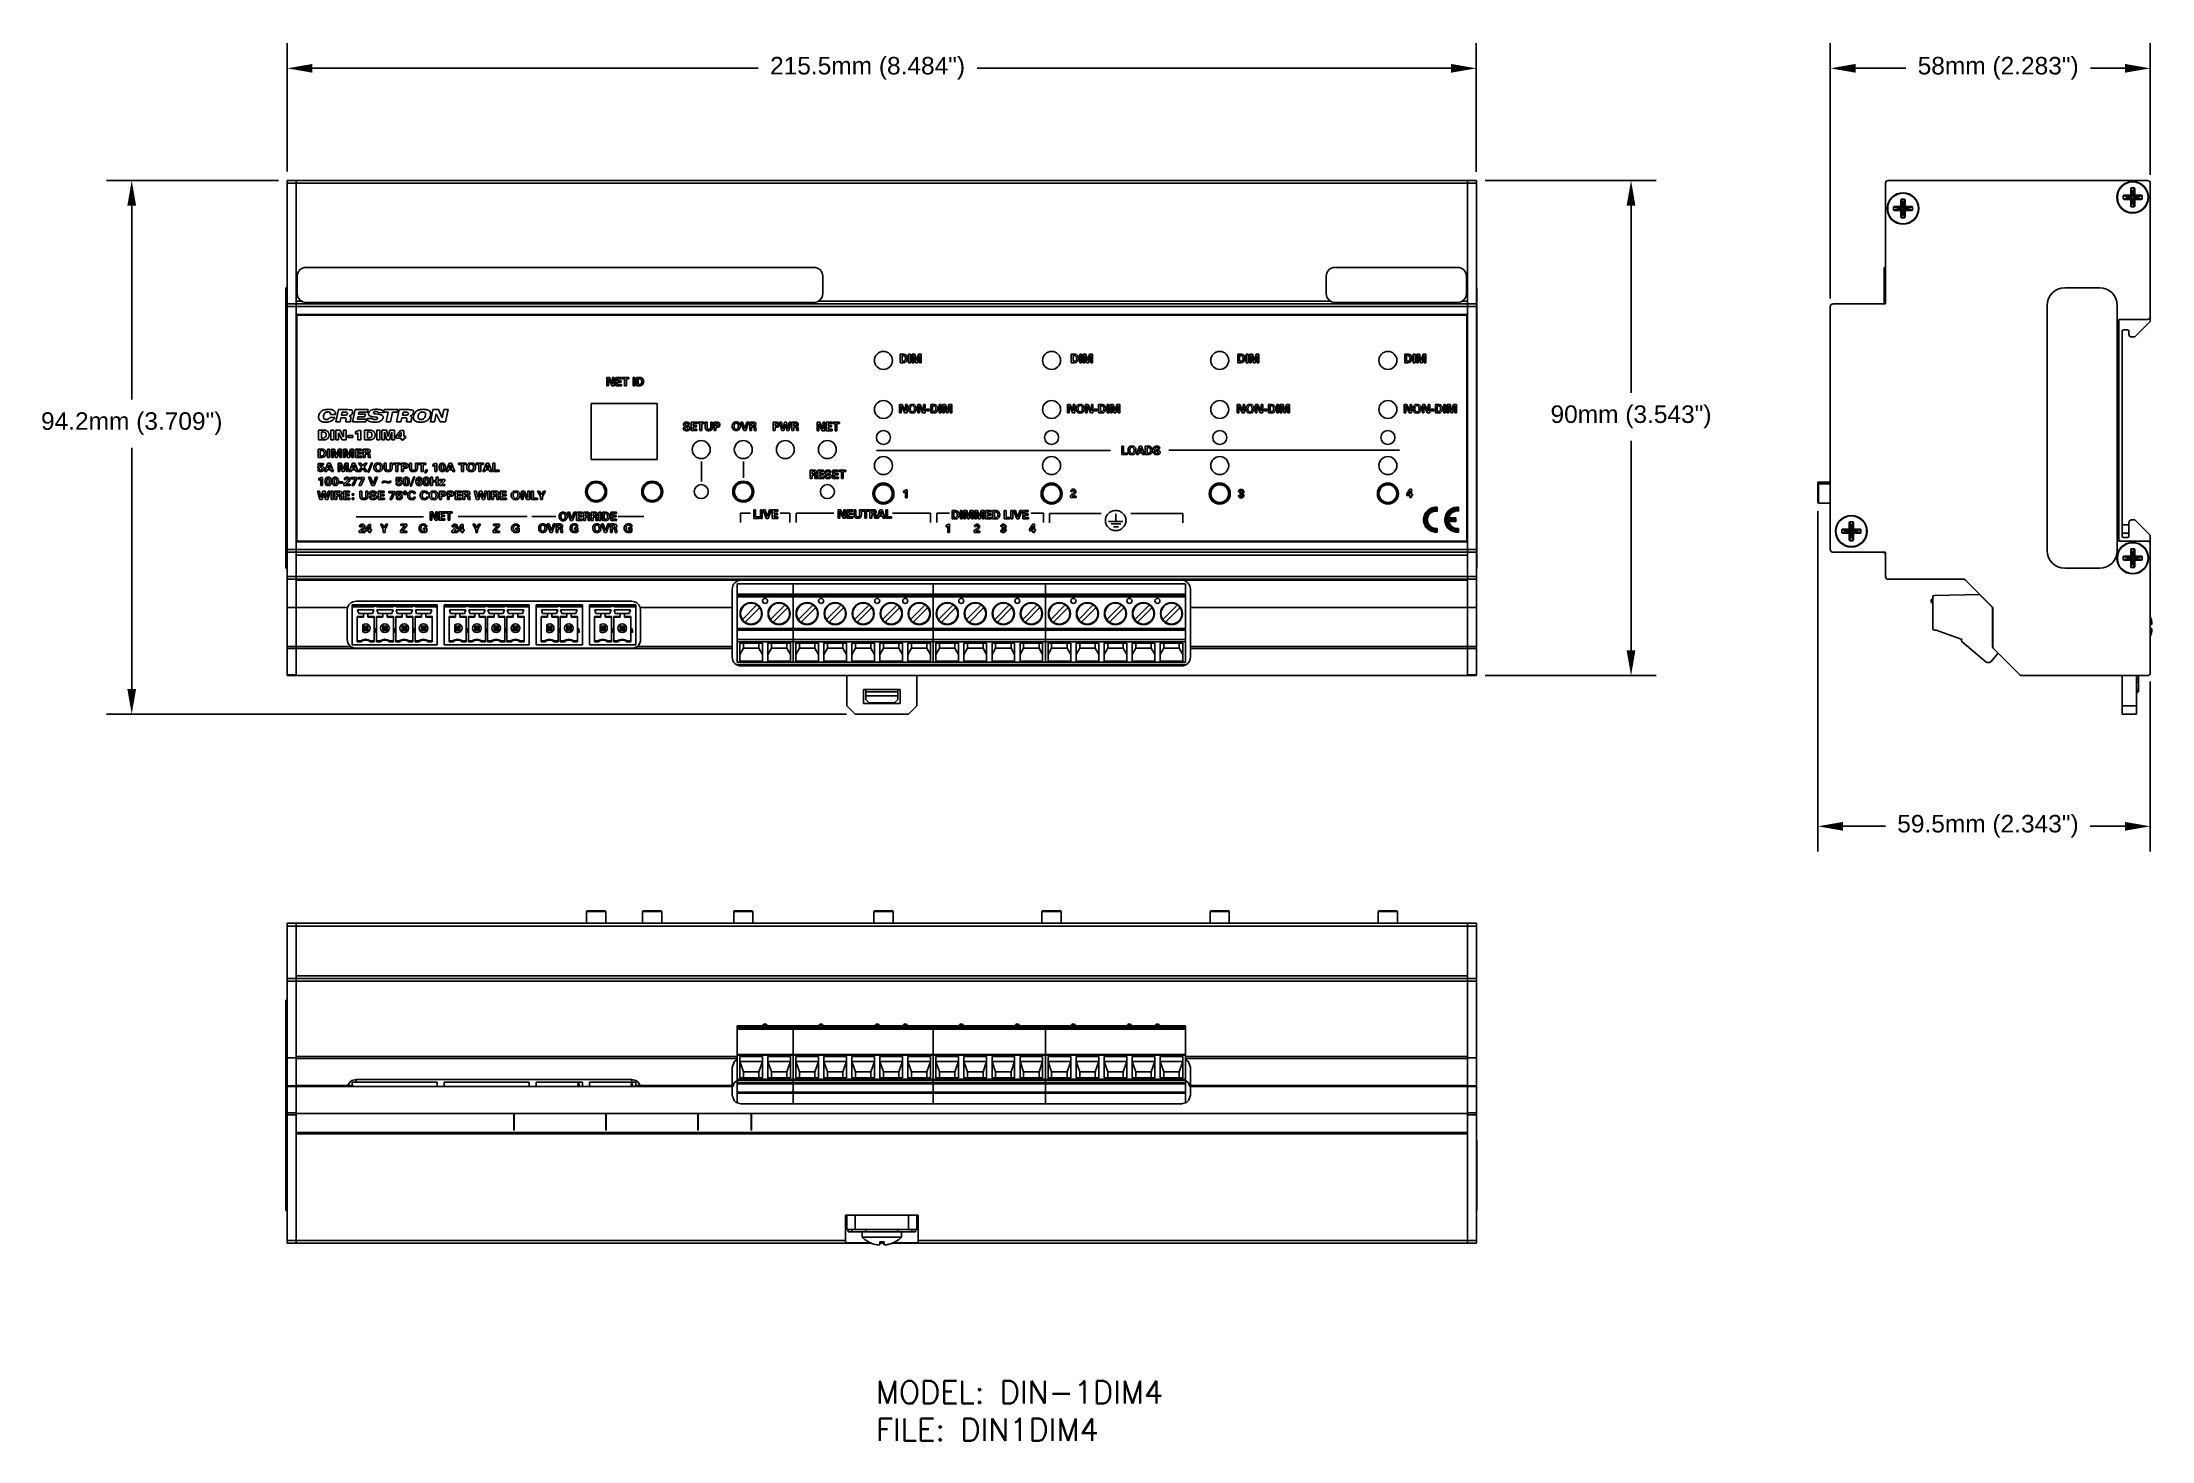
# Model space of a CAD drawing. Header units: inches. Extents: x 0.6 to 15.6, y 0.2 to 10.2.
import ezdxf

# ---------------------------------------------------------------- set-up
doc = ezdxf.new("R2010")
doc.units = ezdxf.units.IN
doc.header["$LTSCALE"] = 0.935
doc.header["$MEASUREMENT"] = 0
doc.header["$PDMODE"] = 3
doc.header["$PDSIZE"] = 0.3125
doc.layers.get('0').update_dxf_attribs({"linetype": 'CONTINUOUS'})
doc.layers.get('Defpoints').update_dxf_attribs({"linetype": 'CONTINUOUS'})
for name, color, linetype in [('A', 1, 'CONTINUOUS'), ('DIMS', 5, 'CONTINUOUS'), ('SCREEN', 5, 'CONTINUOUS'), ('TEXT', 1, 'CONTINUOUS')]:
    doc.layers.add(name, color=color, linetype=linetype)
doc.styles.add('SIMP16', font='simplex.shx', dxfattribs={"height": 0.16})
doc.styles.get("Standard").update_dxf_attribs({"font": 'ARIAL.TTF'})
doc.dimstyles.get("Standard").update_dxf_attribs({"dimtxt": 0.125, "dimasz": 0.18, "dimexe": 0.18, "dimexo": 0.0625, "dimgap": 0.09, "dimtad": 0, "dimtih": 1, "dimtoh": 1, "dimdec": 3, "dimzin": 4, "dimdsep": 46, "dimtxsty": 'STANDARD', "dimblk": '_FILLED', "dimblk1": '_FILLED', "dimblk2": '_FILLED', "dimcen": 0.09, "dimadec": 0, "dimazin": 0, "dimtol": 1, "dimtp": 0.001, "dimtm": 0.001, "dimtfac": 1, "dimtdec": 3, "dimtofl": 0, "dimtmove": 0, "dimatfit": 3, "dimldrblk": '_FILLED', "dimfxl": 1, "dimtolj": 1, "dimtzin": 4, "dimarcsym": 0})

msp = doc.modelspace()

# ---------------------------------------------------------------- texts
at = {"layer": 'TEXT', "style": 'SIMP16'}
for s, p in [('MODEL: DIN-1DIM4', (6.543, 0.4603)), ('FILE: DIN1DIM4', (6.543, 0.1936))]:
    msp.add_text(s, height=0.16, dxfattribs=at).set_placement(p)

# ---------------------------------------------------------------- blocks, each defined once
blk = doc.blocks.new('_FILLED')
at = {"color": 0, "linetype": 'ByBlock'}
blk.add_solid([(0, 0), (-1, 0.1736), (-1, -0.1736)], dxfattribs=at)
blk = doc.blocks.new('*D1')
at = {"layer": 'Defpoints', "color": 0, "lineweight": 0}
for p in [(10.828, 9.984), (2.343, 9.184), (10.828, 9.184)]:
    blk.add_point(p, dxfattribs=at)
at = {"layer": 'DIMS', "color": 0, "lineweight": -2}
for p, q in [((2.343, 9.247), (2.343, 10.164)), ((10.828, 9.246), (10.828, 10.164)), ((2.523, 9.984), (5.704, 9.984)), ((10.648, 9.984), (7.265, 9.984))]:
    blk.add_line(p, q, dxfattribs=at)
at = {"layer": 'DIMS', "color": 0, "lineweight": -2, "xscale": 0.18, "yscale": 0.18, "zscale": 0.18, "rotation": 180}
blk.add_blockref('_FILLED', (2.343, 9.984), dxfattribs=at)
at = {"layer": 'DIMS', "color": 0, "lineweight": -2, "xscale": 0.18, "yscale": 0.18, "zscale": 0.18}
blk.add_blockref('_FILLED', (10.828, 9.984), dxfattribs=at)
at = {"layer": 'DIMS', "color": 0, "insert": (6.484, 9.984), "char_height": 0.125, "attachment_point": 5}
blk.add_mtext('\\A1;215.5mm (8.484")', dxfattribs=at)
blk = doc.blocks.new('*D2')
at = {"layer": 'Defpoints', "color": 0, "lineweight": 0}
for p in [(10.828, 9.184), (10.828, 5.652), (11.932, 5.652)]:
    blk.add_point(p, dxfattribs=at)
at = {"layer": 'DIMS', "color": 0, "lineweight": -2}
for p, q in [((10.891, 9.184), (12.112, 9.184)), ((11.932, 9.004), (11.932, 7.67)), ((11.932, 5.832), (11.932, 7.326)), ((10.891, 5.652), (12.112, 5.652))]:
    blk.add_line(p, q, dxfattribs=at)
at = {"layer": 'DIMS', "color": 0, "lineweight": -2, "xscale": 0.18, "yscale": 0.18, "zscale": 0.18}
for p, rotation in [((11.932, 9.184), 90), ((11.932, 5.652), 270)]:
    blk.add_blockref('_FILLED', p, dxfattribs=dict(at, rotation=rotation))
at = {"layer": 'DIMS', "color": 0, "insert": (11.932, 7.498), "char_height": 0.125, "attachment_point": 5}
blk.add_mtext('\\A1;90mm (3.543")', dxfattribs=at)
blk = doc.blocks.new('*D3')
at = {"layer": 'Defpoints', "color": 0, "lineweight": 0}
for p in [(2.344, 9.184), (1.233, 5.377), (6.395, 5.377)]:
    blk.add_point(p, dxfattribs=at)
at = {"layer": 'DIMS', "color": 0, "lineweight": -2}
for p, q in [((2.281, 9.184), (1.053, 9.184)), ((1.233, 9.004), (1.233, 7.621)), ((1.233, 5.557), (1.233, 7.277)), ((6.333, 5.377), (1.053, 5.377))]:
    blk.add_line(p, q, dxfattribs=at)
at = {"layer": 'DIMS', "color": 0, "lineweight": -2, "xscale": 0.18, "yscale": 0.18, "zscale": 0.18}
for p, rotation in [((1.233, 9.184), 90), ((1.233, 5.377), 270)]:
    blk.add_blockref('_FILLED', p, dxfattribs=dict(at, rotation=rotation))
at = {"layer": 'DIMS', "color": 0, "insert": (1.233, 7.449), "char_height": 0.125, "attachment_point": 5}
blk.add_mtext('\\A1;94.2mm (3.709")', dxfattribs=at)
blk = doc.blocks.new('*D4')
at = {"layer": 'Defpoints', "color": 0, "lineweight": 0}
for p in [(13.354, 9.984), (15.637, 9.163), (13.354, 8.28)]:
    blk.add_point(p, dxfattribs=at)
at = {"layer": 'DIMS', "color": 0, "lineweight": -2}
for p, q in [((13.354, 8.343), (13.354, 10.164)), ((15.637, 9.225), (15.637, 10.164)), ((13.534, 9.984), (13.894, 9.984)), ((15.457, 9.984), (15.21, 9.984))]:
    blk.add_line(p, q, dxfattribs=at)
at = {"layer": 'DIMS', "color": 0, "lineweight": -2, "xscale": 0.18, "yscale": 0.18, "zscale": 0.18, "rotation": 180}
blk.add_blockref('_FILLED', (13.354, 9.984), dxfattribs=at)
at = {"layer": 'DIMS', "color": 0, "lineweight": -2, "xscale": 0.18, "yscale": 0.18, "zscale": 0.18}
blk.add_blockref('_FILLED', (15.637, 9.984), dxfattribs=at)
at = {"layer": 'DIMS', "color": 0, "insert": (14.552, 9.984), "char_height": 0.125, "attachment_point": 5}
blk.add_mtext('\\A1;58mm (2.283")', dxfattribs=at)
blk = doc.blocks.new('*D5')
at = {"layer": 'Defpoints', "color": 0, "lineweight": 0}
for p in [(13.265, 6.888), (15.637, 5.671), (13.265, 4.577)]:
    blk.add_point(p, dxfattribs=at)
at = {"layer": 'DIMS', "color": 0, "lineweight": -2}
for p, q in [((13.265, 6.825), (13.265, 4.397)), ((15.637, 5.609), (15.637, 4.397)), ((13.445, 4.577), (13.748, 4.577)), ((15.457, 4.577), (15.209, 4.577))]:
    blk.add_line(p, q, dxfattribs=at)
at = {"layer": 'DIMS', "color": 0, "lineweight": -2, "xscale": 0.18, "yscale": 0.18, "zscale": 0.18, "rotation": 180}
blk.add_blockref('_FILLED', (13.265, 4.577), dxfattribs=at)
at = {"layer": 'DIMS', "color": 0, "lineweight": -2, "xscale": 0.18, "yscale": 0.18, "zscale": 0.18}
blk.add_blockref('_FILLED', (15.637, 4.577), dxfattribs=at)
at = {"layer": 'DIMS', "color": 0, "insert": (14.479, 4.577), "char_height": 0.125, "attachment_point": 5}
blk.add_mtext('\\A1;59.5mm (2.343")', dxfattribs=at)

# ---------------------------------------------------------------- dimensions: what is measured, and where the dimension line sits
at = {"layer": 'DIMS'}
dim = msp.add_linear_dim(base=(10.8282, 9.9839), p1=(2.3432, 9.1844), p2=(10.8282, 9.1838), text='215.5mm (8.484")', dimstyle='STANDARD', dxfattribs=at)
dim.commit()
dim.dimension.update_dxf_attribs({"geometry": '*D1', "text_midpoint": (6.4844, 9.9839), "dimtype": 160})
for base, p1, p2, angle, text, picture, middle in [((13.354, 9.9839), (15.637, 9.1628), (13.354, 8.2801), 180, '58mm (2.283")', '*D4', (14.5519, 9.9839)), ((1.2332, 5.3769), (2.3438, 9.1839), (6.3953, 5.3769), 270, '94.2mm (3.709")', '*D3', (1.2332, 7.4491)), ((11.9322, 5.6519), (10.8281, 9.1839), (10.8281, 5.6519), 270, '90mm (3.543")', '*D2', (11.9322, 7.4979)), ((13.265, 4.5769), (15.637, 5.6712), (13.265, 6.8877), 180, '59.5mm (2.343")', '*D5', (14.4786, 4.5769))]:
    dim = msp.add_linear_dim(base=base, p1=p1, p2=p2, angle=angle, text=text, dimstyle='STANDARD', dxfattribs=at)
    dim.commit()
    dim.dimension.update_dxf_attribs({"geometry": picture, "text_midpoint": middle, "dimtype": 160})

# ---------------------------------------------------------------- linework, layer by layer
for p, q in [((2.3432, 5.6519), (2.3432, 9.1839)), ((2.3432, 9.1839), (2.4057, 9.1839)), ((2.4057, 8.2289), (2.4057, 9.1839)), ((2.4057, 9.1839), (10.7657, 9.1839)), ((2.4057, 9.1839), (2.4057, 8.3239)), ((10.7657, 8.2289), (10.7657, 9.1839)), ((10.7657, 9.1839), (10.8282, 9.1839)), ((10.7657, 8.3239), (10.7657, 9.1839)), ((10.8282, 5.6519), (10.8282, 9.1839)), ((15.617, 9.1839), (13.7678, 9.1839)), ((2.3432, 9.1639), (2.4057, 9.1639)), ((2.4057, 9.1639), (10.7657, 9.1639)), ((10.7657, 9.1639), (10.8282, 9.1639)), ((13.7478, 9.1639), (13.7478, 8.3039)), ((15.637, 8.2129), (15.637, 9.1639)), ((2.4142, 8.5009), (2.4142, 8.3764)), ((6.1012, 8.5639), (2.4772, 8.5639)), ((6.1642, 8.3769), (6.1642, 8.5009)), ((9.7572, 8.5009), (9.7572, 8.3769)), ((10.6942, 8.5639), (9.8202, 8.5639)), ((10.7572, 8.3769), (10.7572, 8.5009)), ((13.738, 8.3139), (13.738, 8.5639)), ((13.738, 8.5639), (13.743, 8.5639)), ((13.738, 8.5009), (13.743, 8.5009)), ((13.743, 8.3139), (13.743, 8.5639)), ((13.7478, 8.5639), (13.743, 8.5639)), ((13.7478, 8.5009), (13.743, 8.5009)), ((2.3332, 6.4179), (2.3332, 8.4179)), ((2.3332, 8.4179), (2.3432, 8.4179)), ((2.3332, 8.2929), (2.3432, 8.2929)), ((2.3432, 8.3039), (2.4057, 8.3039)), ((2.3432, 8.2839), (2.4057, 8.2839)), ((2.4057, 8.3239), (2.4438, 8.3239)), ((2.4057, 8.3039), (10.7657, 8.3039)), ((2.4057, 8.3039), (2.4057, 6.5319)), ((2.4057, 8.2839), (10.7657, 8.2839)), ((2.4767, 8.3139), (6.1012, 8.3139)), ((6.1343, 8.3239), (9.7887, 8.3239)), ((9.8202, 8.3139), (10.6942, 8.3139)), ((10.7257, 8.3239), (10.7657, 8.3239)), ((10.7657, 8.3039), (10.8282, 8.3039)), ((10.7657, 6.5319), (10.7657, 8.3039)), ((10.7657, 8.2839), (10.8282, 8.2839)), ((10.8322, 8.4179), (10.8282, 8.4179)), ((10.8322, 8.2929), (10.8282, 8.2929)), ((10.8322, 8.4179), (10.8322, 6.4179)), ((13.354, 8.2839), (13.354, 6.5519)), ((13.374, 8.3039), (13.7478, 8.3039)), ((13.738, 8.3769), (13.743, 8.3769)), ((13.738, 8.3139), (13.743, 8.3139)), ((13.7478, 8.3769), (13.743, 8.3769)), ((13.7439, 8.3139), (13.743, 8.3139)), ((14.902, 8.2929), (14.902, 6.5429)), ((15.277, 8.4179), (15.027, 8.4179)), ((15.402, 6.5429), (15.402, 8.2929)), ((10.7657, 8.2289), (2.4057, 8.2289)), ((2.4107, 8.2239), (2.4107, 6.6119)), ((10.7607, 8.2239), (2.4107, 8.2239)), ((10.7607, 6.6119), (10.7607, 8.2239)), ((15.617, 8.1929), (15.412, 8.1929)), ((15.412, 6.6119), (15.412, 8.1929)), ((15.5299, 8.0708), (15.6341, 8.1749)), ((15.637, 8.2129), (15.637, 8.182)), ((15.437, 6.6469), (15.437, 8.1079)), ((15.447, 8.1179), (15.474, 8.1179)), ((15.484, 8.1079), (15.484, 8.0879)), ((15.5229, 8.0679), (15.504, 8.0679)), ((4.5107, 7.5935), (4.5107, 7.1931)), ((4.9834, 7.5935), (4.5107, 7.5935)), ((4.9834, 7.1931), (4.9834, 7.5935)), ((4.5107, 7.1931), (4.9834, 7.1931)), ((15.437, 6.7269), (15.484, 6.7269)), ((15.437, 6.6669), (15.484, 6.6669)), ((15.474, 6.6369), (15.447, 6.6369)), ((15.484, 6.7429), (15.484, 6.6469)), ((15.527, 6.7629), (15.504, 6.7629)), ((15.637, 6.6529), (15.527, 6.7629)), ((15.637, 6.6529), (15.637, 6.5919)), ((2.3332, 6.5429), (2.3432, 6.5429)), ((2.3432, 6.5519), (2.4057, 6.5519)), ((2.3432, 6.5319), (2.4057, 6.5319)), ((2.4057, 5.6519), (2.4057, 6.6069)), ((10.7657, 6.6069), (2.4057, 6.6069)), ((2.4057, 6.5519), (10.7657, 6.5519)), ((2.4057, 6.5319), (10.7657, 6.5319)), ((10.7657, 6.5119), (2.4057, 6.5119)), ((2.4057, 5.6577), (2.4057, 6.5119)), ((2.4107, 6.6119), (10.7607, 6.6119)), ((10.7657, 5.6519), (10.7657, 6.6069)), ((10.7657, 6.5519), (10.8282, 6.5519)), ((10.7657, 6.5319), (10.8282, 6.5319)), ((10.7657, 6.3389), (10.7657, 6.5119)), ((10.8322, 6.5429), (10.8282, 6.5429)), ((13.374, 6.5319), (13.7478, 6.5319)), ((13.7478, 6.3589), (13.7478, 6.5319)), ((15.617, 6.6119), (15.412, 6.6119)), ((15.637, 5.6719), (15.637, 6.5919)), ((2.3332, 6.4179), (2.3432, 6.4179)), ((2.3432, 6.3589), (2.4057, 6.3589)), ((2.3432, 6.3389), (2.4057, 6.3389)), ((2.4057, 6.3589), (10.7657, 6.3589)), ((2.4057, 6.3389), (10.7657, 6.3389)), ((2.4057, 6.333), (10.7657, 6.333)), ((8.7247, 6.332), (5.5807, 6.332)), ((10.7657, 6.3589), (10.8282, 6.3589)), ((10.7657, 6.3389), (10.8282, 6.3389)), ((10.7657, 5.6577), (10.7657, 6.333)), ((10.8322, 6.4179), (10.8282, 6.4179)), ((13.7678, 6.3389), (14.3128, 6.3389)), ((14.3128, 6.3389), (14.5128, 6.1389)), ((14.3179, 6.333), (14.512, 6.1389)), ((15.027, 6.4179), (15.277, 6.4179)), ((4.8017, 6.1822), (2.8337, 6.1822)), ((5.5177, 5.784), (5.5177, 6.269)), ((8.7877, 5.784), (8.7877, 6.269)), ((2.4057, 6.1389), (2.3432, 6.1389)), ((2.4057, 6.1389), (2.7738, 6.1389)), ((2.7707, 6.1192), (2.7738, 6.1389)), ((2.7707, 6.1192), (2.7707, 5.9098)), ((4.8615, 6.1389), (4.8647, 6.1192)), ((4.8615, 6.1389), (5.5177, 6.1389)), ((4.8647, 5.9098), (4.8647, 6.1192)), ((10.7657, 6.1389), (8.7877, 6.1389)), ((10.8282, 6.1389), (10.7657, 6.1389)), ((14.512, 5.8601), (14.512, 6.1389)), ((14.5128, 5.8601), (14.5128, 6.1389)), ((15.6453, 6.0469), (15.6452, 6.0469)), ((15.637, 6.0164), (15.6452, 6.0164)), ((15.6455, 5.9869), (15.637, 5.9869)), ((15.645, 5.9864), (15.637, 5.9864)), ((2.3432, 5.8601), (2.4057, 5.8601)), ((2.3432, 5.846), (2.4057, 5.846)), ((2.7949, 5.8601), (2.4057, 5.8601)), ((5.5177, 5.846), (2.4057, 5.846)), ((2.8337, 5.8468), (4.8017, 5.8468)), ((5.5177, 5.8601), (4.8405, 5.8601)), ((5.5519, 5.7299), (8.7535, 5.7299)), ((5.5682, 5.7249), (8.7372, 5.7249)), ((5.5807, 5.721), (8.7247, 5.721)), ((8.7877, 5.8601), (10.7657, 5.8601)), ((8.7877, 5.846), (10.7657, 5.846)), ((10.7657, 5.8601), (10.8282, 5.8601)), ((10.7657, 5.846), (10.8282, 5.846)), ((14.712, 5.6519), (14.5179, 5.846)), ((14.5187, 5.846), (14.707, 5.6577)), ((2.4057, 5.6577), (2.3432, 5.6577)), ((2.4057, 5.6519), (2.3432, 5.6519)), ((10.7657, 5.6519), (2.4057, 5.6519)), ((6.3357, 5.4369), (6.3357, 5.6519)), ((6.8357, 5.6519), (6.8357, 5.4369)), ((10.8282, 5.6577), (10.7657, 5.6577)), ((10.8282, 5.6519), (10.7657, 5.6519)), ((14.7211, 5.6519), (15.617, 5.6519)), ((15.437, 5.3769), (15.437, 5.6519)), ((15.539, 5.6519), (15.539, 5.3769)), ((15.554, 5.63), (15.539, 5.63)), ((15.554, 5.605), (15.539, 5.605)), ((15.554, 5.5519), (15.554, 5.6519)), ((6.3357, 5.4369), (6.3957, 5.3769)), ((6.4557, 5.5519), (6.7157, 5.5519)), ((6.4557, 5.4519), (6.4557, 5.5519)), ((6.7157, 5.4519), (6.4557, 5.4519)), ((6.4707, 5.4819), (6.4707, 5.5519)), ((6.4707, 5.5369), (6.7007, 5.5369)), ((6.4707, 5.5069), (6.7007, 5.5069)), ((6.4707, 5.4819), (6.4957, 5.4569)), ((6.6757, 5.4569), (6.4957, 5.4569)), ((6.6757, 5.4569), (6.7007, 5.4819)), ((6.7007, 5.4819), (6.7007, 5.5519)), ((6.7157, 5.5519), (6.7157, 5.4519)), ((6.7757, 5.3769), (6.8357, 5.4369)), ((15.437, 5.4369), (15.539, 5.4369)), ((15.539, 5.5519), (15.554, 5.5519)), ((15.539, 5.5376), (15.5458, 5.5312)), ((6.7757, 5.3769), (6.3957, 5.3769)), ((15.437, 5.3769), (15.539, 5.3769)), ((2.3432, 1.6022), (2.3432, 3.8852)), ((2.3432, 3.8852), (2.4057, 3.8852)), ((2.3432, 3.8652), (2.4057, 3.8652)), ((2.4057, 2.3882), (2.4057, 3.8852)), ((2.4057, 3.8852), (10.7657, 3.8852)), ((2.4057, 3.8852), (2.4057, 3.5112)), ((2.4057, 3.8652), (10.7657, 3.8652)), ((10.7657, 2.3882), (10.7657, 3.8852)), ((10.7657, 3.8852), (10.8282, 3.8852)), ((10.7657, 3.5112), (10.7657, 3.8852)), ((10.7657, 3.8652), (10.8282, 3.8652)), ((10.8282, 3.8852), (10.8282, 1.6022)), ((2.3432, 3.4914), (2.4057, 3.4914)), ((2.3432, 3.4714), (2.4057, 3.4714)), ((10.7657, 3.5112), (2.4057, 3.5112)), ((2.4057, 3.4914), (2.4057, 2.7272)), ((2.4057, 3.4912), (10.7657, 3.4912)), ((2.4057, 3.4712), (10.7657, 3.4712)), ((10.7657, 3.4914), (10.8282, 3.4914)), ((10.7657, 2.9264), (10.7657, 3.4914)), ((10.7657, 3.4714), (10.8282, 3.4714)), ((2.3332, 1.8372), (2.3332, 3.3372)), ((2.3332, 3.3372), (2.3432, 3.3372)), ((2.3332, 3.2122), (2.3432, 3.2122)), ((2.4057, 2.9264), (2.3432, 2.9264)), ((2.4057, 2.9355), (5.5527, 2.9355)), ((2.4057, 2.9214), (5.5527, 2.9214)), ((8.7527, 2.9355), (10.7657, 2.9355)), ((8.7527, 2.9214), (10.7657, 2.9214)), ((10.8282, 2.9264), (10.7657, 2.9264)), ((10.7657, 2.7272), (10.7657, 2.9214)), ((2.3432, 2.7264), (2.4057, 2.7264)), ((2.3432, 2.7205), (2.4057, 2.7205)), ((2.7949, 2.7272), (2.4057, 2.7272)), ((2.4057, 2.7237), (2.4057, 2.5323)), ((5.5177, 2.7214), (2.4057, 2.7214)), ((2.8337, 2.7706), (2.8337, 2.7519)), ((4.8017, 2.7706), (2.8337, 2.7706)), ((4.8017, 2.7706), (4.8017, 2.7519)), ((5.5177, 2.7272), (4.8405, 2.7272)), ((4.8438, 2.7544), (4.8615, 2.7272)), ((5.5177, 2.6594), (5.5177, 2.8574)), ((5.5311, 2.7463), (5.522, 2.7199)), ((8.7877, 2.6594), (8.7877, 2.8574)), ((8.7877, 2.7272), (10.7657, 2.7272)), ((8.7877, 2.7214), (10.7657, 2.7214)), ((10.7657, 2.7264), (10.8282, 2.7264)), ((10.7657, 2.7205), (10.8282, 2.7205)), ((10.7657, 1.6022), (10.7657, 2.7205)), ((5.5807, 2.5964), (8.7247, 2.5964)), ((2.4057, 2.5323), (2.3432, 2.5323)), ((2.4057, 2.5181), (2.3432, 2.5181)), ((10.7657, 2.5272), (2.4057, 2.5272)), ((2.4057, 2.5233), (2.4057, 1.6022)), ((3.9592, 2.4094), (3.9592, 2.5275)), ((3.9592, 2.5275), (3.9632, 2.5275)), ((3.9632, 2.5192), (3.9592, 2.5192)), ((3.9592, 2.5147), (3.9632, 2.5147)), ((3.9632, 2.5085), (3.9592, 2.5085)), ((3.9632, 2.4991), (3.9592, 2.4991)), ((3.9592, 2.4935), (3.9632, 2.4935)), ((3.9592, 2.4863), (3.9632, 2.4863)), ((3.9592, 2.4683), (3.9632, 2.4683)), ((3.9592, 2.4611), (3.9632, 2.4611)), ((3.9632, 2.4555), (3.9592, 2.4555)), ((3.9632, 2.4461), (3.9592, 2.4461)), ((3.9592, 2.4398), (3.9632, 2.4398)), ((3.9632, 2.4284), (3.9592, 2.4284)), ((3.9592, 2.4222), (3.9632, 2.4222)), ((3.9632, 2.4177), (3.9592, 2.4177)), ((3.9592, 2.4094), (3.9632, 2.4094)), ((3.9632, 2.5147), (3.9632, 2.5275)), ((3.9632, 2.5147), (3.9632, 2.4222)), ((3.9632, 2.4222), (3.9632, 2.4094)), ((4.6155, 2.4094), (4.6155, 2.5275)), ((4.6155, 2.5275), (4.6195, 2.5275)), ((4.6195, 2.5192), (4.6155, 2.5192)), ((4.6155, 2.5147), (4.6195, 2.5147)), ((4.6195, 2.5085), (4.6155, 2.5085)), ((4.6195, 2.4991), (4.6155, 2.4991)), ((4.6155, 2.4935), (4.6195, 2.4935)), ((4.6155, 2.4863), (4.6195, 2.4863)), ((4.6155, 2.4683), (4.6195, 2.4683)), ((4.6155, 2.4611), (4.6195, 2.4611)), ((4.6195, 2.4555), (4.6155, 2.4555)), ((4.6195, 2.4461), (4.6155, 2.4461)), ((4.6155, 2.4398), (4.6195, 2.4398)), ((4.6195, 2.4284), (4.6155, 2.4284)), ((4.6155, 2.4222), (4.6195, 2.4222)), ((4.6195, 2.4177), (4.6155, 2.4177)), ((4.6155, 2.4094), (4.6195, 2.4094)), ((4.6195, 2.5147), (4.6195, 2.5275)), ((4.6195, 2.5147), (4.6195, 2.4222)), ((4.6195, 2.4222), (4.6195, 2.4094)), ((5.2718, 2.4094), (5.2718, 2.5275)), ((5.2718, 2.5275), (5.2758, 2.5275)), ((5.2758, 2.5192), (5.2718, 2.5192)), ((5.2718, 2.5147), (5.2758, 2.5147)), ((5.2758, 2.5085), (5.2718, 2.5085)), ((5.2758, 2.4991), (5.2718, 2.4991)), ((5.2718, 2.4935), (5.2758, 2.4935)), ((5.2718, 2.4863), (5.2758, 2.4863)), ((5.2718, 2.4683), (5.2758, 2.4683)), ((5.2718, 2.4611), (5.2758, 2.4611)), ((5.2758, 2.4555), (5.2718, 2.4555)), ((5.2758, 2.4461), (5.2718, 2.4461)), ((5.2718, 2.4398), (5.2758, 2.4398)), ((5.2758, 2.4284), (5.2718, 2.4284)), ((5.2718, 2.4222), (5.2758, 2.4222)), ((5.2758, 2.4177), (5.2718, 2.4177)), ((5.2718, 2.4094), (5.2758, 2.4094)), ((5.2758, 2.5147), (5.2758, 2.5275)), ((5.2758, 2.5147), (5.2758, 2.4222)), ((5.2758, 2.4222), (5.2758, 2.4094)), ((5.6525, 2.4094), (5.6525, 2.5275)), ((5.6525, 2.5275), (5.6565, 2.5275)), ((5.6565, 2.5192), (5.6525, 2.5192)), ((5.6525, 2.5147), (5.6565, 2.5147)), ((5.6565, 2.5085), (5.6525, 2.5085)), ((5.6565, 2.4991), (5.6525, 2.4991)), ((5.6525, 2.4935), (5.6565, 2.4935)), ((5.6525, 2.4863), (5.6565, 2.4863)), ((5.6525, 2.4683), (5.6565, 2.4683)), ((5.6525, 2.4611), (5.6565, 2.4611)), ((5.6565, 2.4555), (5.6525, 2.4555)), ((5.6565, 2.4461), (5.6525, 2.4461)), ((5.6525, 2.4398), (5.6565, 2.4398)), ((5.6565, 2.4284), (5.6525, 2.4284)), ((5.6525, 2.4222), (5.6565, 2.4222)), ((5.6565, 2.4177), (5.6525, 2.4177)), ((5.6525, 2.4094), (5.6565, 2.4094)), ((5.6565, 2.5147), (5.6565, 2.5275)), ((5.6565, 2.5147), (5.6565, 2.4222)), ((5.6565, 2.4222), (5.6565, 2.4094)), ((10.8282, 2.5323), (10.7657, 2.5323)), ((10.8282, 2.5181), (10.7657, 2.5181)), ((2.4057, 2.3932), (10.7657, 2.3932)), ((2.4057, 2.3882), (10.7657, 2.3882)), ((2.4057, 1.6022), (2.4057, 2.3877)), ((2.4057, 2.3877), (10.7657, 2.3877)), ((2.4057, 2.3827), (10.7657, 2.3827)), ((10.7657, 2.3877), (10.7657, 1.6022)), ((10.8322, 2.3372), (10.8282, 2.3372)), ((10.8322, 2.3372), (10.8322, 1.8372)), ((10.8322, 2.2122), (10.8282, 2.2122)), ((2.3332, 1.9622), (2.3432, 1.9622)), ((10.8322, 1.9622), (10.8282, 1.9622)), ((2.3332, 1.8372), (2.3432, 1.8372)), ((10.8322, 1.8372), (10.8282, 1.8372)), ((6.3357, 1.8022), (6.3257, 1.8022)), ((6.3257, 1.6022), (6.3257, 1.8022)), ((6.3257, 1.7922), (6.3357, 1.7922)), ((6.3257, 1.7652), (6.3357, 1.7652)), ((6.3357, 1.7552), (6.3257, 1.7552)), ((6.3357, 1.7352), (6.3257, 1.7352)), ((6.3257, 1.7164), (6.3357, 1.7164)), ((6.3257, 1.7093), (6.3357, 1.7093)), ((6.3357, 1.8022), (6.8357, 1.8022)), ((6.3357, 1.8022), (6.3357, 1.7002)), ((6.8357, 1.7002), (6.3357, 1.7002)), ((6.3457, 1.6852), (6.3457, 1.7002)), ((6.3457, 1.6852), (6.8257, 1.6852)), ((6.3707, 1.6852), (6.3707, 1.7002)), ((6.3957, 1.8022), (6.3957, 1.7002)), ((6.4707, 1.7002), (6.4707, 1.6852)), ((6.7007, 1.7002), (6.7007, 1.6852)), ((6.7757, 1.8022), (6.7757, 1.7002)), ((6.8007, 1.6852), (6.8007, 1.7002)), ((6.8257, 1.6852), (6.8257, 1.7002)), ((6.8457, 1.8022), (6.8357, 1.8022)), ((6.8357, 1.8022), (6.8357, 1.7002)), ((6.8357, 1.7922), (6.8457, 1.7922)), ((6.8357, 1.7652), (6.8457, 1.7652)), ((6.8457, 1.7552), (6.8357, 1.7552)), ((6.8457, 1.7352), (6.8357, 1.7352)), ((6.8357, 1.7164), (6.8457, 1.7164)), ((6.8357, 1.7093), (6.8457, 1.7093)), ((6.8457, 1.6022), (6.8457, 1.8022)), ((2.3432, 1.6222), (2.4057, 1.6222)), ((2.3432, 1.6022), (2.4057, 1.6022)), ((2.4057, 1.6222), (6.3257, 1.6222)), ((2.4057, 1.6022), (6.5143, 1.6022)), ((6.5071, 1.6052), (6.3257, 1.6052)), ((6.6572, 1.6022), (10.7657, 1.6022)), ((6.8457, 1.6052), (6.6644, 1.6052)), ((6.8457, 1.6222), (10.7657, 1.6222)), ((10.7657, 1.6222), (10.8282, 1.6222)), ((10.7657, 1.6022), (10.8282, 1.6022))]:
    msp.add_line(p, q)
for points in [[(15.6452, 6.0164), (15.6463, 6.0169), (15.6476, 6.0196), (15.6481, 6.024), (15.6481, 6.0268), (15.6477, 6.0331), (15.6464, 6.0413), (15.6453, 6.0464)], [(15.6453, 6.0469), (15.6464, 6.0418), (15.6477, 6.0335), (15.6482, 6.0271), (15.6482, 6.0244), (15.6477, 6.02), (15.6476, 6.0199)], [(15.6451, 5.9564), (15.6462, 5.9616), (15.6475, 5.9698), (15.648, 5.9762), (15.648, 5.9789), (15.6474, 5.9833), (15.6461, 5.986), (15.645, 5.9864)], [(15.6455, 5.9869), (15.6472, 5.9856), (15.648, 5.9824), (15.6483, 5.978), (15.648, 5.9725), (15.6471, 5.9657), (15.6454, 5.9569)], [(5.5177, 2.8574), (5.5311, 2.8963), (5.5454, 2.9096), (5.5527, 2.9118)], [(8.7527, 2.9119), (8.7599, 2.9097), (8.7742, 2.8964), (8.7877, 2.8574)], [(2.7738, 2.7272), (2.7915, 2.7544), (2.8044, 2.7633), (2.8337, 2.7706)], [(2.8337, 2.7221), (2.8182, 2.7236), (2.8053, 2.7261), (2.7949, 2.7272)], [(4.8017, 2.7706), (4.8309, 2.7634), (4.8438, 2.7544)], [(4.8405, 2.7272), (4.8301, 2.7261), (4.8172, 2.7236), (4.8017, 2.7221)], [(5.5493, 2.7608), (5.5454, 2.7596), (5.5311, 2.7463)], [(8.7834, 2.7199), (8.7742, 2.7464), (8.7599, 2.7597), (8.7561, 2.7608)], [(5.5807, 2.5964), (5.5454, 2.6072), (5.5311, 2.6205), (5.5177, 2.6594)], [(8.7877, 2.6594), (8.7742, 2.6205), (8.76, 2.6072), (8.7247, 2.5964)]]:
    msp.add_lwpolyline(points)
for centre, radius in [((13.873, 8.9839), 0.1125), ((15.512, 9.0639), 0.1125), ((6.597, 7.9003), 0.064), ((7.797, 7.9003), 0.064), ((8.997, 7.9003), 0.064), ((10.197, 7.9003), 0.064), ((6.597, 7.5503), 0.064), ((7.797, 7.5503), 0.064), ((8.997, 7.5503), 0.064), ((10.197, 7.5503), 0.064), ((6.597, 7.3503), 0.05), ((7.797, 7.3503), 0.05), ((8.997, 7.3503), 0.05), ((10.197, 7.3503), 0.05), ((5.297, 7.2643), 0.064), ((5.597, 7.2643), 0.064), ((5.897, 7.2643), 0.064), ((6.197, 7.2643), 0.064), ((6.597, 7.1503), 0.064), ((7.797, 7.1503), 0.064), ((8.997, 7.1503), 0.064), ((10.197, 7.1503), 0.064), ((4.547, 6.9643), 0.075), ((4.947, 6.9643), 0.075), ((5.297, 6.9643), 0.05), ((5.597, 6.9643), 0.075), ((6.197, 6.9643), 0.05), ((6.597, 6.9503), 0.075), ((7.797, 6.9503), 0.075), ((8.997, 6.9503), 0.075), ((10.197, 6.9503), 0.075), ((13.504, 6.6819), 0.1125), ((15.512, 6.4899), 0.1125)]:
    msp.add_circle(centre, radius)
for centre, radius, start, end in [((13.7678, 9.1639), 0.02, 90, 180), ((15.617, 9.1639), 0.02, 0, 90), ((2.4772, 8.5009), 0.063, 90, 180), ((6.1012, 8.5009), 0.063, 0, 90), ((9.8202, 8.5009), 0.063, 90, 180), ((10.6942, 8.5009), 0.063, 0, 90), ((2.4767, 8.3764), 0.0625, 180, 270), ((6.1012, 8.3769), 0.063, 270, 360), ((9.8202, 8.3769), 0.063, 180, 270), ((10.6942, 8.3769), 0.063, 270, 360), ((13.374, 8.2839), 0.02, 90, 180), ((13.728, 8.3239), 0.02, 270, 360), ((15.027, 8.2929), 0.125, 90, 180), ((15.277, 8.2929), 0.125, 0, 90), ((15.617, 8.2129), 0.02, 270, 360), ((15.627, 8.182), 0.01, 315, 360), ((15.447, 8.1079), 0.01, 90, 180), ((15.474, 8.1079), 0.01, 0, 90), ((15.504, 8.0879), 0.02, 180, 270), ((15.5229, 8.0779), 0.01, 270, 315), ((15.447, 6.6469), 0.01, 180, 270), ((15.474, 6.6469), 0.01, 270, 360), ((15.504, 6.7429), 0.02, 90, 180), ((13.374, 6.5519), 0.02, 180, 270), ((13.728, 6.5119), 0.02, 0, 90), ((15.027, 6.5429), 0.125, 180, 270), ((15.277, 6.5429), 0.125, 270, 360), ((15.617, 6.5919), 0.02, 0, 90), ((5.5807, 6.269), 0.063, 90, 180), ((8.7247, 6.269), 0.063, 0, 90), ((13.7678, 6.3589), 0.02, 180, 270), ((14.3037, 6.3189), 0.02, 45, 90), ((2.8337, 6.1192), 0.063, 90, 161.80974), ((4.8017, 6.1192), 0.063, 18.19026, 90), ((15.4518, 6.0019), 0.1987, 13.10519, 21.01474), ((15.4518, 6.0019), 0.1986, 12.96967, 20.95829), ((2.8337, 5.9098), 0.063, 180, 270), ((4.8017, 5.9098), 0.063, 270, 360), ((15.4518, 6.0019), 0.1987, 338.9561, 346.92506), ((15.4518, 6.0019), 0.1986, 339.07836, 346.77496), ((5.5807, 5.784), 0.063, 180, 270), ((8.7247, 5.784), 0.063, 270, 360), ((14.532, 5.8601), 0.02, 180, 225), ((14.5328, 5.8601), 0.02, 180, 225), ((14.7211, 5.6719), 0.02, 225, 270), ((15.617, 5.6719), 0.02, 270, 360), ((15.524, 5.5519), 0.03, 300.64833, 360)]:
    msp.add_arc(centre, radius, start, end)
at = {"layer": 'A'}
for p, q in [((13.8585, 9.0455), (13.8585, 9.0033)), ((13.8666, 9.0056), (13.8585, 9.0455)), ((13.8715, 9.0094), (13.863, 9.0514)), ((13.883, 9.0514), (13.863, 9.0514)), ((13.883, 9.0514), (13.8745, 9.0094)), ((13.8875, 9.0455), (13.8794, 9.0056)), ((13.8875, 9.0455), (13.8875, 9.0033)), ((15.4445, 9.0739), (15.4445, 9.0539)), ((15.4445, 9.0739), (15.4865, 9.0653)), ((15.4865, 9.0624), (15.4445, 9.0539)), ((15.4504, 9.0784), (15.4926, 9.0784)), ((15.4504, 9.0784), (15.4903, 9.0703)), ((15.4903, 9.0574), (15.4504, 9.0494)), ((15.4504, 9.0494), (15.4926, 9.0494)), ((15.4865, 9.0624), (15.4865, 9.0653)), ((15.4865, 9.0653), (15.5007, 9.0653)), ((15.5007, 9.0624), (15.4865, 9.0624)), ((15.4903, 9.0574), (15.4903, 9.0703)), ((15.4903, 9.0703), (15.5007, 9.0703)), ((15.5007, 9.0574), (15.4903, 9.0574)), ((15.5007, 9.0703), (15.4926, 9.0784)), ((15.4926, 9.0494), (15.5007, 9.0574)), ((15.4975, 9.1255), (15.4975, 9.0833)), ((15.5056, 9.0856), (15.4975, 9.1255)), ((15.5056, 9.0752), (15.4975, 9.0833)), ((15.4975, 9.0444), (15.5056, 9.0525)), ((15.4975, 9.0444), (15.4975, 9.0022)), ((15.4975, 9.0022), (15.5056, 9.0421)), ((15.5007, 9.0653), (15.5007, 9.0703)), ((15.5007, 9.0624), (15.5007, 9.0574)), ((15.5105, 9.0894), (15.502, 9.1314)), ((15.522, 9.1314), (15.502, 9.1314)), ((15.502, 8.9964), (15.5105, 9.0383)), ((15.5056, 9.0752), (15.5056, 9.0856)), ((15.5056, 9.0856), (15.5184, 9.0856)), ((15.5105, 9.0752), (15.5056, 9.0752)), ((15.5056, 9.0421), (15.5056, 9.0525)), ((15.5105, 9.0525), (15.5056, 9.0525)), ((15.5056, 9.0421), (15.5184, 9.0421)), ((15.5105, 9.0752), (15.5105, 9.0894)), ((15.5105, 9.0894), (15.5135, 9.0894)), ((15.5105, 9.0383), (15.5105, 9.0525)), ((15.5135, 9.0383), (15.5105, 9.0383)), ((15.522, 9.1314), (15.5135, 9.0894)), ((15.5135, 9.0752), (15.5135, 9.0894)), ((15.5135, 9.0752), (15.5184, 9.0752)), ((15.5135, 9.0525), (15.5135, 9.0383)), ((15.5135, 9.0525), (15.5184, 9.0525)), ((15.5135, 9.0383), (15.522, 8.9964)), ((15.5265, 9.1255), (15.5184, 9.0856)), ((15.5184, 9.0856), (15.5184, 9.0752)), ((15.5265, 9.0833), (15.5184, 9.0752)), ((15.5184, 9.0525), (15.5184, 9.0421)), ((15.5184, 9.0525), (15.5265, 9.0444)), ((15.5184, 9.0421), (15.5265, 9.0022)), ((15.5314, 9.0784), (15.5233, 9.0703)), ((15.5233, 9.0653), (15.5233, 9.0703)), ((15.5233, 9.0703), (15.5338, 9.0703)), ((15.5233, 9.0653), (15.5375, 9.0653)), ((15.5233, 9.0624), (15.5233, 9.0574)), ((15.5233, 9.0624), (15.5375, 9.0624)), ((15.5338, 9.0574), (15.5233, 9.0574)), ((15.5233, 9.0574), (15.5314, 9.0494)), ((15.5265, 9.1255), (15.5265, 9.0833)), ((15.5265, 9.0444), (15.5265, 9.0022)), ((15.5314, 9.0784), (15.5736, 9.0784)), ((15.5314, 9.0494), (15.5736, 9.0494)), ((15.5338, 9.0703), (15.5736, 9.0784)), ((15.5338, 9.0574), (15.5338, 9.0703)), ((15.5736, 9.0494), (15.5338, 9.0574)), ((15.5375, 9.0653), (15.5795, 9.0739)), ((15.5375, 9.0653), (15.5375, 9.0624)), ((15.5795, 9.0539), (15.5375, 9.0624)), ((15.5795, 9.0739), (15.5795, 9.0539)), ((13.8055, 8.9939), (13.8055, 8.9739)), ((13.8055, 8.9939), (13.8475, 8.9853)), ((13.8475, 8.9824), (13.8055, 8.9739)), ((13.8114, 8.9984), (13.8513, 8.9903)), ((13.8114, 8.9984), (13.8536, 8.9984)), ((13.8513, 8.9774), (13.8114, 8.9694)), ((13.8114, 8.9694), (13.8536, 8.9694)), ((13.8475, 8.9824), (13.8475, 8.9853)), ((13.8475, 8.9853), (13.8617, 8.9853)), ((13.8617, 8.9824), (13.8475, 8.9824)), ((13.8513, 8.9774), (13.8513, 8.9903)), ((13.8513, 8.9903), (13.8617, 8.9903)), ((13.8617, 8.9774), (13.8513, 8.9774)), ((13.8617, 8.9903), (13.8536, 8.9984)), ((13.8536, 8.9694), (13.8617, 8.9774)), ((13.8666, 8.9952), (13.8585, 9.0033)), ((13.8585, 8.9644), (13.8666, 8.9725)), ((13.8585, 8.9644), (13.8585, 8.9222)), ((13.8585, 8.9222), (13.8666, 8.9621)), ((13.8617, 8.9853), (13.8617, 8.9903)), ((13.8617, 8.9824), (13.8617, 8.9774)), ((13.863, 8.9164), (13.8715, 8.9583)), ((13.883, 8.9164), (13.863, 8.9164)), ((13.8666, 8.9952), (13.8666, 9.0056)), ((13.8666, 9.0056), (13.8794, 9.0056)), ((13.8715, 8.9952), (13.8666, 8.9952)), ((13.8666, 8.9621), (13.8666, 8.9725)), ((13.8715, 8.9725), (13.8666, 8.9725)), ((13.8666, 8.9621), (13.8794, 8.9621)), ((13.8715, 8.9952), (13.8715, 9.0094)), ((13.8715, 9.0094), (13.8745, 9.0094)), ((13.8715, 8.9583), (13.8715, 8.9725)), ((13.8745, 8.9583), (13.8715, 8.9583)), ((13.8745, 8.9952), (13.8745, 9.0094)), ((13.8745, 8.9952), (13.8794, 8.9952)), ((13.8745, 8.9725), (13.8745, 8.9583)), ((13.8745, 8.9725), (13.8794, 8.9725)), ((13.8745, 8.9583), (13.883, 8.9164)), ((13.8794, 9.0056), (13.8794, 8.9952)), ((13.8875, 9.0033), (13.8794, 8.9952)), ((13.8794, 8.9725), (13.8794, 8.9621)), ((13.8794, 8.9725), (13.8875, 8.9644)), ((13.8794, 8.9621), (13.8875, 8.9222)), ((13.8924, 8.9984), (13.8843, 8.9903)), ((13.8843, 8.9853), (13.8843, 8.9903)), ((13.8843, 8.9903), (13.8948, 8.9903)), ((13.8843, 8.9853), (13.8985, 8.9853)), ((13.8843, 8.9824), (13.8843, 8.9774)), ((13.8843, 8.9824), (13.8985, 8.9824)), ((13.8843, 8.9774), (13.8924, 8.9694)), ((13.8948, 8.9774), (13.8843, 8.9774)), ((13.8875, 8.9644), (13.8875, 8.9222)), ((13.8924, 8.9984), (13.9346, 8.9984)), ((13.8924, 8.9694), (13.9346, 8.9694)), ((13.8948, 8.9903), (13.9346, 8.9984)), ((13.8948, 8.9774), (13.8948, 8.9903)), ((13.9346, 8.9694), (13.8948, 8.9774)), ((13.8985, 8.9853), (13.9405, 8.9939)), ((13.8985, 8.9853), (13.8985, 8.9824)), ((13.9405, 8.9739), (13.8985, 8.9824)), ((13.9405, 8.9939), (13.9405, 8.9739)), ((15.522, 8.9964), (15.502, 8.9964)), ((13.265, 6.9008), (13.265, 7.0278)), ((13.265, 6.8868), (13.265, 7.0138)), ((13.27, 7.0188), (13.27, 7.0328)), ((13.27, 7.0328), (13.354, 7.0328)), ((13.27, 6.8818), (13.27, 7.0188)), ((13.27, 7.0188), (13.354, 7.0188)), ((13.27, 6.8818), (13.354, 6.8818)), ((13.4365, 6.6919), (13.4365, 6.6719)), ((13.4365, 6.6919), (13.4785, 6.6833)), ((13.4785, 6.6804), (13.4365, 6.6719)), ((13.4424, 6.6964), (13.4823, 6.6883)), ((13.4424, 6.6964), (13.4846, 6.6964)), ((13.4823, 6.6754), (13.4424, 6.6674)), ((13.4424, 6.6674), (13.4846, 6.6674)), ((13.4785, 6.6804), (13.4785, 6.6833)), ((13.4785, 6.6833), (13.4927, 6.6833)), ((13.4927, 6.6804), (13.4785, 6.6804)), ((13.4823, 6.6754), (13.4823, 6.6883)), ((13.4823, 6.6883), (13.4927, 6.6883)), ((13.4927, 6.6754), (13.4823, 6.6754)), ((13.4927, 6.6883), (13.4846, 6.6964)), ((13.4846, 6.6674), (13.4927, 6.6754)), ((13.4976, 6.7036), (13.4895, 6.7435)), ((13.4895, 6.7435), (13.4895, 6.7013)), ((13.4976, 6.6932), (13.4895, 6.7013)), ((13.4895, 6.6624), (13.4976, 6.6705)), ((13.4895, 6.6624), (13.4895, 6.6202)), ((13.4895, 6.6202), (13.4976, 6.6601)), ((13.4927, 6.6833), (13.4927, 6.6883)), ((13.4927, 6.6804), (13.4927, 6.6754)), ((13.5025, 6.7074), (13.494, 6.7494)), ((13.514, 6.7494), (13.494, 6.7494)), ((13.494, 6.6144), (13.5025, 6.6563)), ((13.4976, 6.6932), (13.4976, 6.7036)), ((13.4976, 6.7036), (13.5104, 6.7036)), ((13.5025, 6.6932), (13.4976, 6.6932)), ((13.4976, 6.6601), (13.4976, 6.6705)), ((13.5025, 6.6705), (13.4976, 6.6705)), ((13.4976, 6.6601), (13.5104, 6.6601)), ((13.5025, 6.6932), (13.5025, 6.7074)), ((13.5025, 6.7074), (13.5055, 6.7074)), ((13.5025, 6.6563), (13.5025, 6.6705)), ((13.5055, 6.6563), (13.5025, 6.6563)), ((13.514, 6.7494), (13.5055, 6.7074)), ((13.5055, 6.6932), (13.5055, 6.7074)), ((13.5055, 6.6932), (13.5104, 6.6932)), ((13.5055, 6.6705), (13.5055, 6.6563)), ((13.5055, 6.6705), (13.5104, 6.6705)), ((13.5055, 6.6563), (13.514, 6.6144)), ((13.5185, 6.7435), (13.5104, 6.7036)), ((13.5104, 6.7036), (13.5104, 6.6932)), ((13.5185, 6.7013), (13.5104, 6.6932)), ((13.5104, 6.6705), (13.5185, 6.6624)), ((13.5104, 6.6705), (13.5104, 6.6601)), ((13.5104, 6.6601), (13.5185, 6.6202)), ((13.5234, 6.6964), (13.5153, 6.6883)), ((13.5153, 6.6833), (13.5153, 6.6883)), ((13.5153, 6.6883), (13.5258, 6.6883)), ((13.5153, 6.6833), (13.5295, 6.6833)), ((13.5153, 6.6804), (13.5153, 6.6754)), ((13.5153, 6.6804), (13.5295, 6.6804)), ((13.5153, 6.6754), (13.5234, 6.6674)), ((13.5258, 6.6754), (13.5153, 6.6754)), ((13.5185, 6.7435), (13.5185, 6.7013)), ((13.5185, 6.6624), (13.5185, 6.6202)), ((13.5234, 6.6964), (13.5656, 6.6964)), ((13.5234, 6.6674), (13.5656, 6.6674)), ((13.5258, 6.6883), (13.5656, 6.6964)), ((13.5258, 6.6754), (13.5258, 6.6883)), ((13.5656, 6.6674), (13.5258, 6.6754)), ((13.5295, 6.6833), (13.5715, 6.6919)), ((13.5295, 6.6833), (13.5295, 6.6804)), ((13.5715, 6.6719), (13.5295, 6.6804)), ((13.5715, 6.6919), (13.5715, 6.6719)), ((13.514, 6.6144), (13.494, 6.6144)), ((15.4445, 6.4999), (15.4865, 6.4913)), ((15.4445, 6.4999), (15.4445, 6.4799)), ((15.4865, 6.4884), (15.4445, 6.4799)), ((15.4504, 6.5044), (15.4926, 6.5044)), ((15.4504, 6.5044), (15.4903, 6.4963)), ((15.4903, 6.4834), (15.4504, 6.4754)), ((15.4504, 6.4754), (15.4926, 6.4754)), ((15.4865, 6.4913), (15.5007, 6.4913)), ((15.4865, 6.4884), (15.4865, 6.4913)), ((15.5007, 6.4884), (15.4865, 6.4884)), ((15.4903, 6.4963), (15.5007, 6.4963)), ((15.4903, 6.4834), (15.4903, 6.4963)), ((15.5007, 6.4834), (15.4903, 6.4834)), ((15.5007, 6.4963), (15.4926, 6.5044)), ((15.4926, 6.4754), (15.5007, 6.4834)), ((15.5056, 6.5116), (15.4975, 6.5515)), ((15.4975, 6.5515), (15.4975, 6.5093)), ((15.5056, 6.5012), (15.4975, 6.5093)), ((15.4975, 6.4704), (15.5056, 6.4785)), ((15.5007, 6.4913), (15.5007, 6.4963)), ((15.5007, 6.4884), (15.5007, 6.4834)), ((15.522, 6.5574), (15.502, 6.5574)), ((15.5105, 6.5154), (15.502, 6.5574)), ((15.5056, 6.5116), (15.5184, 6.5116)), ((15.5056, 6.5012), (15.5056, 6.5116)), ((15.5105, 6.5012), (15.5056, 6.5012)), ((15.5105, 6.4785), (15.5056, 6.4785)), ((15.5056, 6.4681), (15.5056, 6.4785)), ((15.5105, 6.5154), (15.5135, 6.5154)), ((15.5105, 6.5012), (15.5105, 6.5154)), ((15.5105, 6.4643), (15.5105, 6.4785)), ((15.522, 6.5574), (15.5135, 6.5154)), ((15.5135, 6.5012), (15.5135, 6.5154)), ((15.5135, 6.5012), (15.5184, 6.5012)), ((15.5135, 6.4785), (15.5184, 6.4785)), ((15.5135, 6.4785), (15.5135, 6.4643)), ((15.5265, 6.5515), (15.5184, 6.5116)), ((15.5184, 6.5116), (15.5184, 6.5012)), ((15.5265, 6.5093), (15.5184, 6.5012)), ((15.5184, 6.4785), (15.5265, 6.4704)), ((15.5184, 6.4785), (15.5184, 6.4681)), ((15.5314, 6.5044), (15.5233, 6.4963)), ((15.5233, 6.4963), (15.5338, 6.4963)), ((15.5233, 6.4913), (15.5233, 6.4963)), ((15.5233, 6.4913), (15.5375, 6.4913)), ((15.5233, 6.4884), (15.5375, 6.4884)), ((15.5233, 6.4884), (15.5233, 6.4834)), ((15.5338, 6.4834), (15.5233, 6.4834)), ((15.5233, 6.4834), (15.5314, 6.4754)), ((15.5265, 6.5515), (15.5265, 6.5093)), ((15.5314, 6.5044), (15.5736, 6.5044)), ((15.5314, 6.4754), (15.5736, 6.4754)), ((15.5338, 6.4963), (15.5736, 6.5044)), ((15.5338, 6.4834), (15.5338, 6.4963)), ((15.5736, 6.4754), (15.5338, 6.4834)), ((15.5375, 6.4913), (15.5795, 6.4999)), ((15.5375, 6.4913), (15.5375, 6.4884)), ((15.5795, 6.4799), (15.5375, 6.4884)), ((15.5795, 6.4999), (15.5795, 6.4799)), ((15.4975, 6.4704), (15.4975, 6.4282)), ((15.4975, 6.4282), (15.5056, 6.4681)), ((15.502, 6.4224), (15.5105, 6.4643)), ((15.522, 6.4224), (15.502, 6.4224)), ((15.5056, 6.4681), (15.5184, 6.4681)), ((15.5135, 6.4643), (15.5105, 6.4643)), ((15.5135, 6.4643), (15.522, 6.4224)), ((15.5184, 6.4681), (15.5265, 6.4282)), ((15.5265, 6.4704), (15.5265, 6.4282)), ((5.5527, 5.746), (5.5527, 6.307)), ((5.5527, 6.307), (5.9527, 6.307)), ((5.5527, 6.2322), (5.9527, 6.2322)), ((5.5527, 6.2246), (5.9527, 6.2246)), ((5.9527, 6.2128), (5.5527, 6.2128)), ((5.9527, 5.746), (5.9527, 6.307)), ((5.9527, 6.307), (6.3527, 6.307)), ((5.9527, 5.746), (5.9527, 6.307)), ((5.9527, 6.2322), (6.3527, 6.2322)), ((5.9527, 6.2246), (6.3527, 6.2246)), ((6.3527, 6.2128), (5.9527, 6.2128)), ((6.3527, 6.307), (6.7527, 6.307)), ((6.3527, 6.2322), (6.7527, 6.2322)), ((6.3527, 6.2246), (6.7527, 6.2246)), ((6.7527, 6.2128), (6.3527, 6.2128)), ((6.5527, 6.307), (6.9527, 6.307)), ((6.5527, 6.2322), (6.9527, 6.2322)), ((6.5527, 6.2246), (6.9527, 6.2246)), ((6.9527, 6.2128), (6.5527, 6.2128)), ((6.9527, 6.307), (7.3527, 6.307)), ((6.9527, 5.746), (6.9527, 6.307)), ((6.9527, 5.746), (6.9527, 6.307)), ((6.9527, 6.2322), (7.3527, 6.2322)), ((6.9527, 6.2246), (7.3527, 6.2246)), ((7.3527, 6.2128), (6.9527, 6.2128)), ((7.3527, 6.307), (7.7527, 6.307)), ((7.3527, 6.2322), (7.7527, 6.2322)), ((7.3527, 6.2246), (7.7527, 6.2246)), ((7.7527, 6.2128), (7.3527, 6.2128)), ((7.7527, 6.307), (8.1527, 6.307)), ((7.7527, 5.746), (7.7527, 6.307)), ((7.7527, 5.746), (7.7527, 6.307)), ((7.7527, 6.2322), (8.1527, 6.2322)), ((7.7527, 6.2246), (8.1527, 6.2246)), ((8.1527, 6.2128), (7.7527, 6.2128)), ((8.1527, 6.307), (8.5527, 6.307)), ((8.1527, 6.2322), (8.5527, 6.2322)), ((8.1527, 6.2246), (8.5527, 6.2246)), ((8.5527, 6.2128), (8.1527, 6.2128)), ((8.3527, 6.307), (8.7527, 6.307)), ((8.3527, 6.2322), (8.7527, 6.2322)), ((8.3527, 6.2246), (8.7527, 6.2246)), ((8.7527, 6.2128), (8.3527, 6.2128)), ((8.7527, 5.746), (8.7527, 6.307)), ((14.0857, 5.9885), (14.0857, 6.2128)), ((14.4207, 6.2302), (14.0973, 6.2246)), ((2.8057, 5.8718), (2.8057, 6.1572)), ((2.8057, 6.1572), (3.412, 6.1572)), ((2.8057, 6.1473), (3.412, 6.1473)), ((2.8057, 6.1434), (2.9632, 6.1434)), ((2.8411, 6.0739), (2.8411, 5.894)), ((2.8864, 6.0739), (2.8411, 6.0739)), ((2.8864, 6.0686), (2.8411, 6.0686)), ((2.8527, 6.095), (2.8435, 6.1218)), ((2.9608, 6.1218), (2.8435, 6.1218)), ((2.8527, 6.095), (2.9516, 6.095)), ((2.8864, 6.0871), (2.8864, 6.0686)), ((2.9179, 6.0686), (2.9179, 6.0871)), ((2.9632, 6.0739), (2.9179, 6.0739)), ((2.9632, 6.0686), (2.9179, 6.0686)), ((2.9608, 6.1218), (2.9516, 6.095)), ((2.9632, 6.1434), (2.9632, 6.1473)), ((2.9632, 6.0739), (2.9632, 5.894)), ((2.9789, 6.1434), (2.9789, 6.1473)), ((2.9789, 6.1434), (3.101, 6.1434)), ((2.9789, 5.894), (2.9789, 6.0739)), ((2.9789, 6.0739), (3.0242, 6.0739)), ((3.0242, 6.0686), (2.9789, 6.0686)), ((2.9905, 6.095), (2.9813, 6.1218)), ((2.9813, 6.1218), (3.0986, 6.1218)), ((2.9905, 6.095), (3.0894, 6.095)), ((3.0242, 6.0686), (3.0242, 6.0871)), ((3.0557, 6.0686), (3.0557, 6.0871)), ((3.101, 6.0739), (3.0557, 6.0739)), ((3.101, 6.0686), (3.0557, 6.0686)), ((3.0986, 6.1218), (3.0894, 6.095)), ((3.101, 6.1434), (3.101, 6.1473)), ((3.101, 6.0739), (3.101, 5.894)), ((3.1167, 6.1434), (3.1167, 6.1473)), ((3.1167, 6.1434), (3.2388, 6.1434)), ((3.1167, 5.894), (3.1167, 6.0739)), ((3.1167, 6.0739), (3.162, 6.0739)), ((3.162, 6.0686), (3.1167, 6.0686)), ((3.1283, 6.095), (3.1191, 6.1218)), ((3.2364, 6.1218), (3.1191, 6.1218)), ((3.1283, 6.095), (3.2272, 6.095)), ((3.162, 6.0686), (3.162, 6.0871)), ((3.1935, 6.0686), (3.1935, 6.0871)), ((3.2388, 6.0739), (3.1935, 6.0739)), ((3.2388, 6.0686), (3.1935, 6.0686)), ((3.2364, 6.1218), (3.2272, 6.095)), ((3.2388, 6.1434), (3.2388, 6.1473)), ((3.2388, 6.0739), (3.2388, 5.894)), ((3.2545, 6.1434), (3.2545, 6.1473)), ((3.2545, 6.1434), (3.412, 6.1434)), ((3.2545, 5.894), (3.2545, 6.0739)), ((3.2545, 6.0739), (3.2998, 6.0739)), ((3.2998, 6.0686), (3.2545, 6.0686)), ((3.2661, 6.095), (3.2569, 6.1218)), ((3.3742, 6.1218), (3.2569, 6.1218)), ((3.2661, 6.095), (3.3649, 6.095)), ((3.2998, 6.0686), (3.2998, 6.0871)), ((3.3313, 6.0686), (3.3313, 6.0871)), ((3.3766, 6.0739), (3.3313, 6.0739)), ((3.3766, 6.0686), (3.3313, 6.0686)), ((3.3742, 6.1218), (3.3649, 6.095)), ((3.3766, 6.0739), (3.3766, 5.894)), ((3.412, 6.1572), (3.412, 5.8718)), ((3.462, 5.8718), (3.462, 6.1572)), ((3.462, 6.1572), (4.0683, 6.1572)), ((3.462, 6.1473), (4.0683, 6.1473)), ((3.462, 6.1434), (3.6195, 6.1434)), ((3.4974, 6.0739), (3.4974, 5.894)), ((3.5427, 6.0739), (3.4974, 6.0739)), ((3.5427, 6.0686), (3.4974, 6.0686)), ((3.509, 6.095), (3.4998, 6.1218)), ((3.6171, 6.1218), (3.4998, 6.1218)), ((3.509, 6.095), (3.6079, 6.095)), ((3.5427, 6.0871), (3.5427, 6.0686)), ((3.5742, 6.0686), (3.5742, 6.0871)), ((3.6195, 6.0739), (3.5742, 6.0739)), ((3.6195, 6.0686), (3.5742, 6.0686)), ((3.6171, 6.1218), (3.6079, 6.095)), ((3.6195, 6.1434), (3.6195, 6.1473)), ((3.6195, 6.0739), (3.6195, 5.894)), ((3.6352, 6.1434), (3.6352, 6.1473)), ((3.6352, 6.1434), (3.7573, 6.1434)), ((3.6352, 5.894), (3.6352, 6.0739)), ((3.6352, 6.0739), (3.6805, 6.0739)), ((3.6805, 6.0686), (3.6352, 6.0686)), ((3.6468, 6.095), (3.6376, 6.1218)), ((3.6376, 6.1218), (3.7549, 6.1218)), ((3.6468, 6.095), (3.7457, 6.095)), ((3.6805, 6.0686), (3.6805, 6.0871)), ((3.712, 6.0686), (3.712, 6.0871)), ((3.7573, 6.0739), (3.712, 6.0739)), ((3.7573, 6.0686), (3.712, 6.0686)), ((3.7549, 6.1218), (3.7457, 6.095)), ((3.7573, 6.1434), (3.7573, 6.1473)), ((3.7573, 6.0739), (3.7573, 5.894)), ((3.773, 6.1434), (3.773, 6.1473)), ((3.773, 6.1434), (3.8951, 6.1434)), ((3.773, 5.894), (3.773, 6.0739)), ((3.773, 6.0739), (3.8183, 6.0739)), ((3.8183, 6.0686), (3.773, 6.0686)), ((3.7846, 6.095), (3.7754, 6.1218)), ((3.8927, 6.1218), (3.7754, 6.1218)), ((3.7846, 6.095), (3.8834, 6.095)), ((3.8183, 6.0686), (3.8183, 6.0871)), ((3.8498, 6.0686), (3.8498, 6.0871)), ((3.8951, 6.0739), (3.8498, 6.0739)), ((3.8951, 6.0686), (3.8498, 6.0686)), ((3.8927, 6.1218), (3.8834, 6.095)), ((3.8951, 6.1434), (3.8951, 6.1473)), ((3.8951, 6.0739), (3.8951, 5.894)), ((3.9108, 6.1434), (3.9108, 6.1473)), ((3.9108, 6.1434), (4.0683, 6.1434)), ((3.9108, 5.894), (3.9108, 6.0739)), ((3.9108, 6.0739), (3.9561, 6.0739)), ((3.9561, 6.0686), (3.9108, 6.0686)), ((3.9224, 6.095), (3.9132, 6.1218)), ((4.0305, 6.1218), (3.9132, 6.1218)), ((3.9224, 6.095), (4.0212, 6.095)), ((3.9561, 6.0686), (3.9561, 6.0871)), ((3.9876, 6.0686), (3.9876, 6.0871)), ((4.0329, 6.0739), (3.9876, 6.0739)), ((4.0329, 6.0686), (3.9876, 6.0686)), ((4.0305, 6.1218), (4.0212, 6.095)), ((4.0329, 6.0739), (4.0329, 5.894)), ((4.0683, 6.1572), (4.0683, 5.8718)), ((4.1183, 5.8718), (4.1183, 6.1572)), ((4.1183, 6.1572), (4.449, 6.1572)), ((4.1183, 6.1473), (4.449, 6.1473)), ((4.1183, 6.1434), (4.2758, 6.1434)), ((4.1537, 6.0739), (4.1537, 5.894)), ((4.199, 6.0739), (4.1537, 6.0739)), ((4.199, 6.0686), (4.1537, 6.0686)), ((4.1653, 6.095), (4.1561, 6.1218)), ((4.2734, 6.1218), (4.1561, 6.1218)), ((4.1653, 6.095), (4.2642, 6.095)), ((4.199, 6.0871), (4.199, 6.0686)), ((4.2305, 6.0686), (4.2305, 6.0871)), ((4.2758, 6.0739), (4.2305, 6.0739)), ((4.2758, 6.0686), (4.2305, 6.0686)), ((4.2734, 6.1218), (4.2642, 6.095)), ((4.2758, 6.1434), (4.2758, 6.1473)), ((4.2758, 6.0739), (4.2758, 5.894)), ((4.2915, 6.1434), (4.2915, 6.1473)), ((4.2915, 6.1434), (4.449, 6.1434)), ((4.2915, 5.894), (4.2915, 6.0739)), ((4.2915, 6.0739), (4.3368, 6.0739)), ((4.3368, 6.0686), (4.2915, 6.0686)), ((4.3031, 6.095), (4.2939, 6.1218)), ((4.2939, 6.1218), (4.4112, 6.1218)), ((4.3031, 6.095), (4.4019, 6.095)), ((4.3368, 6.0686), (4.3368, 6.0871)), ((4.3683, 6.0686), (4.3683, 6.0871)), ((4.4136, 6.0739), (4.3683, 6.0739)), ((4.4136, 6.0686), (4.3683, 6.0686)), ((4.4112, 6.1218), (4.4019, 6.095)), ((4.4293, 6.1473), (4.4135, 6.1473)), ((4.4136, 6.0739), (4.4136, 5.894)), ((4.449, 6.1572), (4.449, 5.8718)), ((4.499, 5.8718), (4.499, 6.1572)), ((4.499, 6.1572), (4.8297, 6.1572)), ((4.499, 6.1473), (4.8297, 6.1473)), ((4.499, 6.1434), (4.6565, 6.1434)), ((4.5344, 6.0739), (4.5344, 5.894)), ((4.5797, 6.0739), (4.5344, 6.0739)), ((4.5797, 6.0686), (4.5344, 6.0686)), ((4.546, 6.095), (4.5368, 6.1218)), ((4.6541, 6.1218), (4.5368, 6.1218)), ((4.546, 6.095), (4.6449, 6.095)), ((4.5797, 6.0871), (4.5797, 6.0686)), ((4.6112, 6.0686), (4.6112, 6.0871)), ((4.6565, 6.0739), (4.6112, 6.0739)), ((4.6565, 6.0686), (4.6112, 6.0686)), ((4.6541, 6.1218), (4.6449, 6.095)), ((4.6565, 6.1434), (4.6565, 6.1473)), ((4.6565, 6.0739), (4.6565, 5.894)), ((4.6722, 6.1434), (4.6722, 6.1473)), ((4.6722, 6.1434), (4.8297, 6.1434)), ((4.6722, 5.894), (4.6722, 6.0739)), ((4.6722, 6.0739), (4.7175, 6.0739)), ((4.7175, 6.0686), (4.6722, 6.0686)), ((4.6838, 6.095), (4.6746, 6.1218)), ((4.6746, 6.1218), (4.7919, 6.1218)), ((4.6838, 6.095), (4.7827, 6.095)), ((4.7175, 6.0686), (4.7175, 6.0871)), ((4.749, 6.0686), (4.749, 6.0871)), ((4.7943, 6.0739), (4.749, 6.0739)), ((4.7943, 6.0686), (4.749, 6.0686)), ((4.7919, 6.1218), (4.7827, 6.095)), ((4.8101, 6.1473), (4.7942, 6.1473)), ((4.7943, 6.0739), (4.7943, 5.894)), ((4.8297, 6.1572), (4.8297, 5.8718)), ((5.591, 6.0522), (5.6949, 6.1562)), ((5.6104, 6.0327), (5.7144, 6.1367)), ((5.791, 6.0522), (5.8949, 6.1562)), ((5.9144, 6.1367), (5.8104, 6.0327)), ((5.991, 6.0522), (6.0949, 6.1562)), ((6.0104, 6.0327), (6.1144, 6.1367)), ((6.191, 6.0522), (6.2949, 6.1562)), ((6.3144, 6.1367), (6.2104, 6.0327)), ((6.391, 6.0522), (6.4949, 6.1562)), ((6.4104, 6.0327), (6.5144, 6.1367)), ((6.591, 6.0522), (6.6949, 6.1562)), ((6.591, 6.0522), (6.6949, 6.1562)), ((6.7144, 6.1367), (6.6104, 6.0327)), ((6.6104, 6.0327), (6.7144, 6.1367)), ((6.791, 6.0522), (6.8949, 6.1562)), ((6.9144, 6.1367), (6.8104, 6.0327)), ((6.991, 6.0522), (7.0949, 6.1562)), ((7.0104, 6.0327), (7.1144, 6.1367)), ((7.191, 6.0522), (7.2949, 6.1562)), ((7.3144, 6.1367), (7.2104, 6.0327)), ((7.391, 6.0522), (7.4949, 6.1562)), ((7.4104, 6.0327), (7.5144, 6.1367)), ((7.591, 6.0522), (7.6949, 6.1562)), ((7.7144, 6.1367), (7.6104, 6.0327)), ((7.791, 6.0522), (7.8949, 6.1562)), ((7.8104, 6.0327), (7.9144, 6.1367)), ((7.991, 6.0522), (8.0949, 6.1562)), ((8.1144, 6.1367), (8.0104, 6.0327)), ((8.191, 6.0522), (8.2949, 6.1562)), ((8.2104, 6.0327), (8.3144, 6.1367)), ((8.391, 6.0522), (8.4949, 6.1562)), ((8.391, 6.0522), (8.4949, 6.1562)), ((8.5144, 6.1367), (8.4104, 6.0327)), ((8.4104, 6.0327), (8.5144, 6.1367)), ((8.591, 6.0522), (8.6949, 6.1562)), ((8.7144, 6.1367), (8.6104, 6.0327)), ((2.8057, 5.8718), (3.412, 5.8718)), ((2.8411, 5.8993), (2.8667, 5.8993)), ((2.8411, 5.894), (2.8685, 5.894)), ((2.8825, 5.9653), (2.8825, 6.0145)), ((2.8864, 6.0056), (2.8864, 5.9741)), ((2.8864, 6.0056), (2.897, 5.9951)), ((2.9179, 6.0056), (2.8864, 6.0056)), ((2.897, 5.9847), (2.8864, 5.9741)), ((2.8864, 5.9741), (2.9179, 5.9741)), ((2.897, 5.9847), (2.897, 5.9951)), ((2.897, 5.9951), (2.9074, 5.9951)), ((2.9074, 5.9847), (2.897, 5.9847)), ((2.9074, 5.9951), (2.9179, 6.0056)), ((2.9074, 5.9951), (2.9074, 5.9847)), ((2.9179, 5.9741), (2.9074, 5.9847)), ((2.9179, 5.9741), (2.9179, 6.0056)), ((2.9358, 5.894), (2.9632, 5.894)), ((2.9376, 5.8993), (2.9632, 5.8993)), ((2.9637, 5.9623), (2.971, 5.9899)), ((2.9784, 5.9623), (2.9637, 5.9623)), ((2.971, 5.9899), (2.9784, 5.9623)), ((2.9789, 5.8993), (3.0045, 5.8993)), ((3.0063, 5.894), (2.9789, 5.894)), ((3.0242, 6.0056), (3.0242, 5.9741)), ((3.0242, 6.0056), (3.0347, 5.9951)), ((3.0557, 6.0056), (3.0242, 6.0056)), ((3.0347, 5.9847), (3.0242, 5.9741)), ((3.0242, 5.9741), (3.0557, 5.9741)), ((3.0347, 5.9847), (3.0347, 5.9951)), ((3.0347, 5.9951), (3.0451, 5.9951)), ((3.0451, 5.9847), (3.0347, 5.9847)), ((3.0451, 5.9951), (3.0557, 6.0056)), ((3.0451, 5.9951), (3.0451, 5.9847)), ((3.0557, 5.9741), (3.0451, 5.9847)), ((3.0557, 5.9741), (3.0557, 6.0056)), ((3.0736, 5.894), (3.101, 5.894)), ((3.0754, 5.8993), (3.101, 5.8993)), ((3.1015, 5.9623), (3.1088, 5.9899)), ((3.1162, 5.9623), (3.1015, 5.9623)), ((3.1088, 5.9899), (3.1162, 5.9623)), ((3.1167, 5.8993), (3.1423, 5.8993)), ((3.1441, 5.894), (3.1167, 5.894)), ((3.162, 6.0056), (3.162, 5.9741)), ((3.162, 6.0056), (3.1725, 5.9951)), ((3.1935, 6.0056), (3.162, 6.0056)), ((3.1725, 5.9847), (3.162, 5.9741)), ((3.162, 5.9741), (3.1935, 5.9741)), ((3.1725, 5.9847), (3.1725, 5.9951)), ((3.1725, 5.9951), (3.1829, 5.9951)), ((3.1829, 5.9847), (3.1725, 5.9847)), ((3.1829, 5.9951), (3.1935, 6.0056)), ((3.1829, 5.9951), (3.1829, 5.9847)), ((3.1935, 5.9741), (3.1829, 5.9847)), ((3.1935, 5.9741), (3.1935, 6.0056)), ((3.2114, 5.894), (3.2388, 5.894)), ((3.2132, 5.8993), (3.2388, 5.8993)), ((3.2393, 5.9623), (3.2466, 5.9899)), ((3.254, 5.9623), (3.2393, 5.9623)), ((3.2466, 5.9899), (3.254, 5.9623)), ((3.2545, 5.8993), (3.2801, 5.8993)), ((3.2819, 5.894), (3.2545, 5.894)), ((3.2998, 6.0056), (3.2998, 5.9741)), ((3.2998, 6.0056), (3.3103, 5.9951)), ((3.3313, 6.0056), (3.2998, 6.0056)), ((3.3103, 5.9847), (3.2998, 5.9741)), ((3.2998, 5.9741), (3.3313, 5.9741)), ((3.3103, 5.9847), (3.3103, 5.9951)), ((3.3103, 5.9951), (3.3207, 5.9951)), ((3.3207, 5.9847), (3.3103, 5.9847)), ((3.3207, 5.9951), (3.3313, 6.0056)), ((3.3207, 5.9951), (3.3207, 5.9847)), ((3.3313, 5.9741), (3.3207, 5.9847)), ((3.3313, 5.9741), (3.3313, 6.0056)), ((3.3492, 5.894), (3.3766, 5.894)), ((3.351, 5.8993), (3.3766, 5.8993)), ((3.462, 5.8718), (4.0683, 5.8718)), ((3.4974, 5.8993), (3.523, 5.8993)), ((3.4974, 5.894), (3.5248, 5.894)), ((3.5388, 5.9653), (3.5388, 6.0145)), ((3.5427, 6.0056), (3.5427, 5.9741)), ((3.5427, 6.0056), (3.5532, 5.9951)), ((3.5742, 6.0056), (3.5427, 6.0056)), ((3.5532, 5.9847), (3.5427, 5.9741)), ((3.5427, 5.9741), (3.5742, 5.9741)), ((3.5532, 5.9847), (3.5532, 5.9951)), ((3.5532, 5.9951), (3.5636, 5.9951)), ((3.5636, 5.9847), (3.5532, 5.9847)), ((3.5636, 5.9951), (3.5742, 6.0056)), ((3.5636, 5.9951), (3.5636, 5.9847)), ((3.5742, 5.9741), (3.5636, 5.9847)), ((3.5742, 5.9741), (3.5742, 6.0056)), ((3.5921, 5.894), (3.6195, 5.894)), ((3.5939, 5.8993), (3.6195, 5.8993)), ((3.62, 5.9623), (3.6273, 5.9899)), ((3.6347, 5.9623), (3.62, 5.9623)), ((3.6273, 5.9899), (3.6347, 5.9623)), ((3.6352, 5.8993), (3.6608, 5.8993)), ((3.6626, 5.894), (3.6352, 5.894)), ((3.6805, 6.0056), (3.6805, 5.9741)), ((3.6805, 6.0056), (3.691, 5.9951)), ((3.712, 6.0056), (3.6805, 6.0056)), ((3.691, 5.9847), (3.6805, 5.9741)), ((3.6805, 5.9741), (3.712, 5.9741)), ((3.691, 5.9847), (3.691, 5.9951)), ((3.691, 5.9951), (3.7014, 5.9951)), ((3.7014, 5.9847), (3.691, 5.9847)), ((3.7014, 5.9951), (3.712, 6.0056)), ((3.7014, 5.9951), (3.7014, 5.9847)), ((3.712, 5.9741), (3.7014, 5.9847)), ((3.712, 5.9741), (3.712, 6.0056)), ((3.7299, 5.894), (3.7573, 5.894)), ((3.7317, 5.8993), (3.7573, 5.8993)), ((3.7578, 5.9623), (3.7651, 5.9899)), ((3.7725, 5.9623), (3.7578, 5.9623)), ((3.7651, 5.9899), (3.7725, 5.9623)), ((3.773, 5.8993), (3.7986, 5.8993)), ((3.8004, 5.894), (3.773, 5.894)), ((3.8183, 6.0056), (3.8183, 5.9741)), ((3.8183, 6.0056), (3.8288, 5.9951)), ((3.8498, 6.0056), (3.8183, 6.0056)), ((3.8288, 5.9847), (3.8183, 5.9741)), ((3.8183, 5.9741), (3.8498, 5.9741)), ((3.8288, 5.9847), (3.8288, 5.9951)), ((3.8288, 5.9951), (3.8392, 5.9951)), ((3.8392, 5.9847), (3.8288, 5.9847)), ((3.8392, 5.9951), (3.8498, 6.0056)), ((3.8392, 5.9951), (3.8392, 5.9847)), ((3.8498, 5.9741), (3.8392, 5.9847)), ((3.8498, 5.9741), (3.8498, 6.0056)), ((3.8677, 5.894), (3.8951, 5.894)), ((3.8695, 5.8993), (3.8951, 5.8993)), ((3.8956, 5.9623), (3.9029, 5.9899)), ((3.9103, 5.9623), (3.8956, 5.9623)), ((3.9029, 5.9899), (3.9103, 5.9623)), ((3.9108, 5.8993), (3.9364, 5.8993)), ((3.9382, 5.894), (3.9108, 5.894)), ((3.9561, 6.0056), (3.9666, 5.9951)), ((3.9561, 6.0056), (3.9561, 5.9741)), ((3.9876, 6.0056), (3.9561, 6.0056)), ((3.9666, 5.9847), (3.9561, 5.9741)), ((3.9561, 5.9741), (3.9876, 5.9741)), ((3.9666, 5.9847), (3.9666, 5.9951)), ((3.9666, 5.9951), (3.977, 5.9951)), ((3.977, 5.9847), (3.9666, 5.9847)), ((3.977, 5.9951), (3.9876, 6.0056)), ((3.977, 5.9951), (3.977, 5.9847)), ((3.9876, 5.9741), (3.977, 5.9847)), ((3.9876, 5.9741), (3.9876, 6.0056)), ((4.0055, 5.894), (4.0329, 5.894)), ((4.0073, 5.8993), (4.0329, 5.8993)), ((4.1183, 5.8718), (4.449, 5.8718)), ((4.1537, 5.8993), (4.1793, 5.8993)), ((4.1537, 5.894), (4.1811, 5.894)), ((4.1951, 5.9653), (4.1951, 6.0145)), ((4.199, 6.0056), (4.2095, 5.9951)), ((4.199, 6.0056), (4.199, 5.9741)), ((4.2305, 6.0056), (4.199, 6.0056)), ((4.2095, 5.9847), (4.199, 5.9741)), ((4.199, 5.9741), (4.2305, 5.9741)), ((4.2095, 5.9847), (4.2095, 5.9951)), ((4.2095, 5.9951), (4.2199, 5.9951)), ((4.2199, 5.9847), (4.2095, 5.9847)), ((4.2199, 5.9951), (4.2305, 6.0056)), ((4.2199, 5.9951), (4.2199, 5.9847)), ((4.2305, 5.9741), (4.2199, 5.9847)), ((4.2305, 5.9741), (4.2305, 6.0056)), ((4.2484, 5.894), (4.2758, 5.894)), ((4.2502, 5.8993), (4.2758, 5.8993)), ((4.2763, 5.9623), (4.2836, 5.9899)), ((4.291, 5.9623), (4.2763, 5.9623)), ((4.2836, 5.9899), (4.291, 5.9623)), ((4.2915, 5.8993), (4.3171, 5.8993)), ((4.3189, 5.894), (4.2915, 5.894)), ((4.3368, 6.0056), (4.3473, 5.9951)), ((4.3368, 6.0056), (4.3368, 5.9741)), ((4.3683, 6.0056), (4.3368, 6.0056)), ((4.3473, 5.9847), (4.3368, 5.9741)), ((4.3368, 5.9741), (4.3683, 5.9741)), ((4.3473, 5.9847), (4.3473, 5.9951)), ((4.3473, 5.9951), (4.3577, 5.9951)), ((4.3577, 5.9847), (4.3473, 5.9847)), ((4.3577, 5.9951), (4.3683, 6.0056)), ((4.3577, 5.9951), (4.3577, 5.9847)), ((4.3683, 5.9741), (4.3577, 5.9847)), ((4.3683, 5.9741), (4.3683, 6.0056)), ((4.3862, 5.894), (4.4136, 5.894)), ((4.388, 5.8993), (4.4136, 5.8993)), ((4.4214, 5.9899), (4.4141, 5.9623)), ((4.4141, 5.9623), (4.4288, 5.9623)), ((4.4288, 5.9623), (4.4214, 5.9899)), ((4.499, 5.8718), (4.8297, 5.8718)), ((4.5344, 5.8993), (4.56, 5.8993)), ((4.5344, 5.894), (4.5618, 5.894)), ((4.5758, 5.9653), (4.5758, 6.0145)), ((4.5797, 6.0056), (4.5902, 5.9951)), ((4.5797, 6.0056), (4.5797, 5.9741)), ((4.6112, 6.0056), (4.5797, 6.0056)), ((4.5902, 5.9847), (4.5797, 5.9741)), ((4.5797, 5.9741), (4.6112, 5.9741)), ((4.5902, 5.9847), (4.5902, 5.9951)), ((4.5902, 5.9951), (4.6006, 5.9951)), ((4.6006, 5.9847), (4.5902, 5.9847)), ((4.6006, 5.9951), (4.6112, 6.0056)), ((4.6006, 5.9951), (4.6006, 5.9847)), ((4.6112, 5.9741), (4.6006, 5.9847)), ((4.6112, 5.9741), (4.6112, 6.0056)), ((4.6291, 5.894), (4.6565, 5.894)), ((4.6309, 5.8993), (4.6565, 5.8993)), ((4.657, 5.9623), (4.6643, 5.9899)), ((4.6717, 5.9623), (4.657, 5.9623)), ((4.6643, 5.9899), (4.6717, 5.9623)), ((4.6722, 5.8993), (4.6978, 5.8993)), ((4.6996, 5.894), (4.6722, 5.894)), ((4.7175, 6.0056), (4.728, 5.9951)), ((4.7175, 6.0056), (4.7175, 5.9741)), ((4.749, 6.0056), (4.7175, 6.0056)), ((4.728, 5.9847), (4.7175, 5.9741)), ((4.7175, 5.9741), (4.749, 5.9741)), ((4.728, 5.9847), (4.728, 5.9951)), ((4.728, 5.9951), (4.7384, 5.9951)), ((4.7384, 5.9847), (4.728, 5.9847)), ((4.7384, 5.9951), (4.749, 6.0056)), ((4.7384, 5.9951), (4.7384, 5.9847)), ((4.749, 5.9741), (4.7384, 5.9847)), ((4.749, 5.9741), (4.749, 6.0056)), ((4.7669, 5.894), (4.7943, 5.894)), ((4.7687, 5.8993), (4.7943, 5.8993)), ((4.8021, 5.9899), (4.7948, 5.9623)), ((4.7948, 5.9623), (4.8095, 5.9623)), ((4.8095, 5.9623), (4.8021, 5.9899)), ((5.5527, 5.9885), (5.9527, 5.9885)), ((5.9527, 5.9767), (5.5527, 5.9767)), ((5.5527, 5.9094), (5.9527, 5.9094)), ((5.5527, 5.9085), (5.9527, 5.9085)), ((5.9527, 5.8919), (5.5527, 5.8919)), ((5.7334, 5.8842), (5.572, 5.8842)), ((5.572, 5.8842), (5.572, 5.7555)), ((5.5976, 5.8469), (5.5976, 5.8842)), ((5.7078, 5.8469), (5.7078, 5.8842)), ((5.7334, 5.7555), (5.7334, 5.8842)), ((5.9334, 5.8842), (5.772, 5.8842)), ((5.772, 5.7555), (5.772, 5.8842)), ((5.7976, 5.8469), (5.7976, 5.8842)), ((5.9078, 5.8842), (5.9078, 5.8469)), ((5.9334, 5.7555), (5.9334, 5.8842)), ((5.9527, 5.9885), (6.3527, 5.9885)), ((6.3527, 5.9767), (5.9527, 5.9767)), ((5.9527, 5.9094), (6.3527, 5.9094)), ((5.9527, 5.9085), (6.3527, 5.9085)), ((6.3527, 5.8919), (5.9527, 5.8919)), ((6.1334, 5.8842), (5.972, 5.8842)), ((5.972, 5.8842), (5.972, 5.7555)), ((5.9976, 5.8469), (5.9976, 5.8842)), ((6.1078, 5.8469), (6.1078, 5.8842)), ((6.1334, 5.7555), (6.1334, 5.8842)), ((6.3334, 5.8842), (6.172, 5.8842)), ((6.172, 5.7555), (6.172, 5.8842)), ((6.1976, 5.8469), (6.1976, 5.8842)), ((6.3078, 5.8842), (6.3078, 5.8469)), ((6.3334, 5.7555), (6.3334, 5.8842)), ((6.3527, 5.9885), (6.7527, 5.9885)), ((6.7527, 5.9767), (6.3527, 5.9767)), ((6.3527, 5.9094), (6.7527, 5.9094)), ((6.3527, 5.9085), (6.7527, 5.9085)), ((6.7527, 5.8919), (6.3527, 5.8919)), ((6.5334, 5.8842), (6.372, 5.8842)), ((6.372, 5.8842), (6.372, 5.7555)), ((6.3976, 5.8469), (6.3976, 5.8842)), ((6.5078, 5.8469), (6.5078, 5.8842)), ((6.5334, 5.7555), (6.5334, 5.8842)), ((6.5527, 5.9885), (6.9527, 5.9885)), ((6.9527, 5.9767), (6.5527, 5.9767)), ((6.5527, 5.9094), (6.9527, 5.9094)), ((6.5527, 5.9085), (6.9527, 5.9085)), ((6.9527, 5.8919), (6.5527, 5.8919)), ((6.7334, 5.8842), (6.572, 5.8842)), ((6.572, 5.7555), (6.572, 5.8842)), ((6.7334, 5.8842), (6.572, 5.8842)), ((6.572, 5.8842), (6.572, 5.7555)), ((6.5976, 5.8469), (6.5976, 5.8842)), ((6.5976, 5.8469), (6.5976, 5.8842)), ((6.7078, 5.8842), (6.7078, 5.8469)), ((6.7078, 5.8469), (6.7078, 5.8842)), ((6.7334, 5.7555), (6.7334, 5.8842)), ((6.7334, 5.7555), (6.7334, 5.8842)), ((6.9334, 5.8842), (6.772, 5.8842)), ((6.772, 5.7555), (6.772, 5.8842)), ((6.7976, 5.8469), (6.7976, 5.8842)), ((6.9078, 5.8842), (6.9078, 5.8469)), ((6.9334, 5.7555), (6.9334, 5.8842)), ((6.9527, 5.9885), (7.3527, 5.9885)), ((7.3527, 5.9767), (6.9527, 5.9767)), ((6.9527, 5.9094), (7.3527, 5.9094)), ((6.9527, 5.9085), (7.3527, 5.9085)), ((7.3527, 5.8919), (6.9527, 5.8919)), ((7.1334, 5.8842), (6.972, 5.8842)), ((6.972, 5.8842), (6.972, 5.7555)), ((6.9976, 5.8469), (6.9976, 5.8842)), ((7.1078, 5.8469), (7.1078, 5.8842)), ((7.1334, 5.7555), (7.1334, 5.8842)), ((7.3334, 5.8842), (7.172, 5.8842)), ((7.172, 5.7555), (7.172, 5.8842)), ((7.1976, 5.8469), (7.1976, 5.8842)), ((7.3078, 5.8842), (7.3078, 5.8469)), ((7.3334, 5.7555), (7.3334, 5.8842)), ((7.3527, 5.9885), (7.7527, 5.9885)), ((7.7527, 5.9767), (7.3527, 5.9767)), ((7.3527, 5.9094), (7.7527, 5.9094)), ((7.3527, 5.9085), (7.7527, 5.9085)), ((7.7527, 5.8919), (7.3527, 5.8919)), ((7.5334, 5.8842), (7.372, 5.8842)), ((7.372, 5.8842), (7.372, 5.7555)), ((7.3976, 5.8469), (7.3976, 5.8842)), ((7.5078, 5.8469), (7.5078, 5.8842)), ((7.5334, 5.7555), (7.5334, 5.8842)), ((7.7334, 5.8842), (7.572, 5.8842)), ((7.572, 5.7555), (7.572, 5.8842)), ((7.5976, 5.8469), (7.5976, 5.8842)), ((7.7078, 5.8842), (7.7078, 5.8469)), ((7.7334, 5.7555), (7.7334, 5.8842)), ((7.7527, 5.9885), (8.1527, 5.9885)), ((8.1527, 5.9767), (7.7527, 5.9767)), ((7.7527, 5.9094), (8.1527, 5.9094)), ((7.7527, 5.9085), (8.1527, 5.9085)), ((8.1527, 5.8919), (7.7527, 5.8919)), ((7.9334, 5.8842), (7.772, 5.8842)), ((7.772, 5.8842), (7.772, 5.7555)), ((7.7976, 5.8469), (7.7976, 5.8842)), ((7.9078, 5.8469), (7.9078, 5.8842)), ((7.9334, 5.7555), (7.9334, 5.8842)), ((8.1334, 5.8842), (7.972, 5.8842)), ((7.972, 5.7555), (7.972, 5.8842)), ((7.9976, 5.8469), (7.9976, 5.8842)), ((8.1078, 5.8842), (8.1078, 5.8469)), ((8.1334, 5.7555), (8.1334, 5.8842)), ((8.1527, 5.9885), (8.5527, 5.9885)), ((8.5527, 5.9767), (8.1527, 5.9767)), ((8.1527, 5.9094), (8.5527, 5.9094)), ((8.1527, 5.9085), (8.5527, 5.9085)), ((8.5527, 5.8919), (8.1527, 5.8919)), ((8.3334, 5.8842), (8.172, 5.8842)), ((8.172, 5.8842), (8.172, 5.7555)), ((8.1976, 5.8469), (8.1976, 5.8842)), ((8.3078, 5.8469), (8.3078, 5.8842)), ((8.3334, 5.7555), (8.3334, 5.8842)), ((8.3527, 5.9885), (8.7527, 5.9885)), ((8.7527, 5.9767), (8.3527, 5.9767)), ((8.3527, 5.9094), (8.7527, 5.9094)), ((8.3527, 5.9085), (8.7527, 5.9085)), ((8.7527, 5.8919), (8.3527, 5.8919)), ((8.5334, 5.8842), (8.372, 5.8842)), ((8.372, 5.7555), (8.372, 5.8842)), ((8.5334, 5.8842), (8.372, 5.8842)), ((8.372, 5.8842), (8.372, 5.7555)), ((8.3976, 5.8469), (8.3976, 5.8842)), ((8.3976, 5.8469), (8.3976, 5.8842)), ((8.5078, 5.8842), (8.5078, 5.8469)), ((8.5078, 5.8469), (8.5078, 5.8842)), ((8.5334, 5.7555), (8.5334, 5.8842)), ((8.5334, 5.7555), (8.5334, 5.8842)), ((8.7334, 5.8842), (8.572, 5.8842)), ((8.572, 5.7555), (8.572, 5.8842)), ((8.5976, 5.8469), (8.5976, 5.8842)), ((8.7078, 5.8842), (8.7078, 5.8469)), ((8.7334, 5.7555), (8.7334, 5.8842)), ((14.1094, 5.9767), (14.0975, 5.9767)), ((14.1094, 5.9767), (14.2944, 5.9094)), ((14.2944, 5.9094), (14.2937, 5.9085)), ((14.2951, 5.8919), (14.4657, 5.7488)), ((5.5527, 5.7488), (5.9527, 5.7488)), ((5.9527, 5.746), (5.5527, 5.746)), ((5.572, 5.8021), (5.5976, 5.8469)), ((5.572, 5.7555), (5.7334, 5.7555)), ((5.7078, 5.8469), (5.5976, 5.8469)), ((5.7334, 5.8021), (5.7078, 5.8469)), ((5.7976, 5.8469), (5.772, 5.8021)), ((5.772, 5.7555), (5.9334, 5.7555)), ((5.9078, 5.8469), (5.7976, 5.8469)), ((5.9078, 5.8469), (5.9334, 5.8021)), ((5.9527, 5.7488), (6.3527, 5.7488)), ((6.3527, 5.746), (5.9527, 5.746)), ((5.972, 5.8021), (5.9976, 5.8469)), ((5.972, 5.7555), (6.1334, 5.7555)), ((6.1078, 5.8469), (5.9976, 5.8469)), ((6.1334, 5.8021), (6.1078, 5.8469)), ((6.1976, 5.8469), (6.172, 5.8021)), ((6.172, 5.7555), (6.3334, 5.7555)), ((6.3078, 5.8469), (6.1976, 5.8469)), ((6.3078, 5.8469), (6.3334, 5.8021)), ((6.3527, 5.7488), (6.7527, 5.7488)), ((6.7527, 5.746), (6.3527, 5.746)), ((6.372, 5.8021), (6.3976, 5.8469)), ((6.372, 5.7555), (6.5334, 5.7555)), ((6.5078, 5.8469), (6.3976, 5.8469)), ((6.5334, 5.8021), (6.5078, 5.8469)), ((6.5527, 5.7488), (6.9527, 5.7488)), ((6.9527, 5.746), (6.5527, 5.746)), ((6.5976, 5.8469), (6.572, 5.8021)), ((6.572, 5.8021), (6.5976, 5.8469)), ((6.572, 5.7555), (6.7334, 5.7555)), ((6.572, 5.7555), (6.7334, 5.7555)), ((6.7078, 5.8469), (6.5976, 5.8469)), ((6.7078, 5.8469), (6.5976, 5.8469)), ((6.7078, 5.8469), (6.7334, 5.8021)), ((6.7334, 5.8021), (6.7078, 5.8469)), ((6.7976, 5.8469), (6.772, 5.8021)), ((6.772, 5.7555), (6.9334, 5.7555)), ((6.9078, 5.8469), (6.7976, 5.8469)), ((6.9078, 5.8469), (6.9334, 5.8021)), ((6.9527, 5.7488), (7.3527, 5.7488)), ((7.3527, 5.746), (6.9527, 5.746)), ((6.972, 5.8021), (6.9976, 5.8469)), ((6.972, 5.7555), (7.1334, 5.7555)), ((7.1078, 5.8469), (6.9976, 5.8469)), ((7.1334, 5.8021), (7.1078, 5.8469)), ((7.1976, 5.8469), (7.172, 5.8021)), ((7.172, 5.7555), (7.3334, 5.7555)), ((7.3078, 5.8469), (7.1976, 5.8469)), ((7.3078, 5.8469), (7.3334, 5.8021)), ((7.3527, 5.7488), (7.7527, 5.7488)), ((7.7527, 5.746), (7.3527, 5.746)), ((7.372, 5.8021), (7.3976, 5.8469)), ((7.372, 5.7555), (7.5334, 5.7555)), ((7.5078, 5.8469), (7.3976, 5.8469)), ((7.5334, 5.8021), (7.5078, 5.8469)), ((7.5976, 5.8469), (7.572, 5.8021)), ((7.572, 5.7555), (7.7334, 5.7555)), ((7.7078, 5.8469), (7.5976, 5.8469)), ((7.7078, 5.8469), (7.7334, 5.8021)), ((7.7527, 5.7488), (8.1527, 5.7488)), ((8.1527, 5.746), (7.7527, 5.746)), ((7.772, 5.8021), (7.7976, 5.8469)), ((7.772, 5.7555), (7.9334, 5.7555)), ((7.9078, 5.8469), (7.7976, 5.8469)), ((7.9334, 5.8021), (7.9078, 5.8469)), ((7.9976, 5.8469), (7.972, 5.8021)), ((7.972, 5.7555), (8.1334, 5.7555)), ((8.1078, 5.8469), (7.9976, 5.8469)), ((8.1078, 5.8469), (8.1334, 5.8021)), ((8.1527, 5.7488), (8.5527, 5.7488)), ((8.5527, 5.746), (8.1527, 5.746)), ((8.172, 5.8021), (8.1976, 5.8469)), ((8.172, 5.7555), (8.3334, 5.7555)), ((8.3078, 5.8469), (8.1976, 5.8469)), ((8.3334, 5.8021), (8.3078, 5.8469)), ((8.3527, 5.7488), (8.7527, 5.7488)), ((8.7527, 5.746), (8.3527, 5.746)), ((8.3976, 5.8469), (8.372, 5.8021)), ((8.372, 5.8021), (8.3976, 5.8469)), ((8.372, 5.7555), (8.5334, 5.7555)), ((8.372, 5.7555), (8.5334, 5.7555)), ((8.5078, 5.8469), (8.3976, 5.8469)), ((8.5078, 5.8469), (8.3976, 5.8469)), ((8.5078, 5.8469), (8.5334, 5.8021)), ((8.5334, 5.8021), (8.5078, 5.8469)), ((8.5976, 5.8469), (8.572, 5.8021)), ((8.572, 5.7555), (8.7334, 5.7555)), ((8.7078, 5.8469), (8.5976, 5.8469)), ((8.7078, 5.8469), (8.7334, 5.8021)), ((14.4733, 5.746), (14.4897, 5.746)), ((14.4987, 5.7502), (14.5512, 5.8127)), ((4.4785, 3.9693), (4.4785, 3.8852)), ((4.4785, 3.9693), (4.6155, 3.9693)), ((4.4835, 3.9743), (4.6105, 3.9743)), ((4.6155, 3.9693), (4.6155, 3.8852)), ((4.8785, 3.9693), (4.8785, 3.8852)), ((4.8785, 3.9693), (5.0155, 3.9693)), ((4.8835, 3.9743), (5.0105, 3.9743)), ((5.0155, 3.9693), (5.0155, 3.8852)), ((5.5285, 3.9693), (5.5285, 3.8852)), ((5.5285, 3.9693), (5.6655, 3.9693)), ((5.5335, 3.9743), (5.6605, 3.9743)), ((5.6655, 3.9693), (5.6655, 3.8852)), ((6.5285, 3.9692), (6.5285, 3.8852)), ((6.5285, 3.9692), (6.6655, 3.9692)), ((6.5335, 3.9742), (6.6605, 3.9742)), ((6.6655, 3.9692), (6.6655, 3.8852)), ((7.7285, 3.9692), (7.7285, 3.8852)), ((7.7285, 3.9692), (7.8655, 3.9692)), ((7.7335, 3.9742), (7.8605, 3.9742)), ((7.8655, 3.9692), (7.8655, 3.8852)), ((8.9285, 3.9692), (9.0655, 3.9692)), ((8.9285, 3.9692), (8.9285, 3.8852)), ((8.9335, 3.9742), (9.0605, 3.9742)), ((9.0655, 3.9692), (9.0655, 3.8852)), ((10.1285, 3.9692), (10.2655, 3.9692)), ((10.1285, 3.9692), (10.1285, 3.8852)), ((10.1335, 3.9742), (10.2605, 3.9742)), ((10.2655, 3.9692), (10.2655, 3.8852)), ((5.5527, 2.605), (5.5527, 3.1535)), ((5.5527, 3.1535), (5.9527, 3.1535)), ((5.9527, 3.1417), (5.5527, 3.1417)), ((5.5527, 3.1298), (5.9527, 3.1298)), ((5.9527, 2.5964), (5.9527, 3.1535)), ((5.9527, 2.5964), (5.9527, 3.1535)), ((5.9527, 3.1535), (6.3527, 3.1535)), ((6.3527, 3.1417), (5.9527, 3.1417)), ((5.9527, 3.1298), (6.3527, 3.1298)), ((6.3527, 3.1535), (6.7527, 3.1535)), ((6.7527, 3.1417), (6.3527, 3.1417)), ((6.3527, 3.1298), (6.7527, 3.1298)), ((6.5527, 3.1535), (6.9527, 3.1535)), ((6.9527, 3.1417), (6.5527, 3.1417)), ((6.5527, 3.1298), (6.9527, 3.1298)), ((6.9527, 2.5964), (6.9527, 3.1535)), ((6.9527, 3.1535), (7.3527, 3.1535)), ((6.9527, 2.5964), (6.9527, 3.1535)), ((7.3527, 3.1417), (6.9527, 3.1417)), ((6.9527, 3.1298), (7.3527, 3.1298)), ((7.3527, 3.1535), (7.7527, 3.1535)), ((7.7527, 3.1417), (7.3527, 3.1417)), ((7.3527, 3.1298), (7.7527, 3.1298)), ((7.7527, 2.5964), (7.7527, 3.1535)), ((7.7527, 3.1535), (8.1527, 3.1535)), ((7.7527, 2.5964), (7.7527, 3.1535)), ((8.1527, 3.1417), (7.7527, 3.1417)), ((7.7527, 3.1298), (8.1527, 3.1298)), ((8.1527, 3.1535), (8.5527, 3.1535)), ((8.5527, 3.1417), (8.1527, 3.1417)), ((8.1527, 3.1298), (8.5527, 3.1298)), ((8.3527, 3.1535), (8.7527, 3.1535)), ((8.7527, 3.1417), (8.3527, 3.1417)), ((8.3527, 3.1298), (8.7527, 3.1298)), ((8.7527, 2.605), (8.7527, 3.1535)), ((5.9527, 2.9483), (5.5527, 2.9483)), ((5.9527, 2.9441), (5.5527, 2.9441)), ((5.572, 2.935), (5.572, 2.7816)), ((5.7334, 2.935), (5.572, 2.935)), ((5.5976, 2.8248), (5.572, 2.8996)), ((5.7334, 2.8996), (5.572, 2.8996)), ((5.7078, 2.8248), (5.7334, 2.8996)), ((5.7334, 2.7816), (5.7334, 2.935)), ((5.772, 2.7816), (5.772, 2.935)), ((5.9334, 2.935), (5.772, 2.935)), ((5.772, 2.8996), (5.7976, 2.8248)), ((5.772, 2.8996), (5.9334, 2.8996)), ((5.9078, 2.8248), (5.9334, 2.8996)), ((5.9334, 2.7816), (5.9334, 2.935)), ((6.3527, 2.9483), (5.9527, 2.9483)), ((6.3527, 2.9441), (5.9527, 2.9441)), ((5.972, 2.935), (5.972, 2.7816)), ((6.1334, 2.935), (5.972, 2.935)), ((5.9976, 2.8248), (5.972, 2.8996)), ((6.1334, 2.8996), (5.972, 2.8996)), ((6.1078, 2.8248), (6.1334, 2.8996)), ((6.1334, 2.7816), (6.1334, 2.935)), ((6.172, 2.7816), (6.172, 2.935)), ((6.3334, 2.935), (6.172, 2.935)), ((6.172, 2.8996), (6.1976, 2.8248)), ((6.172, 2.8996), (6.3334, 2.8996)), ((6.3078, 2.8248), (6.3334, 2.8996)), ((6.3334, 2.7816), (6.3334, 2.935)), ((6.7527, 2.9483), (6.3527, 2.9483)), ((6.7527, 2.9441), (6.3527, 2.9441)), ((6.372, 2.935), (6.372, 2.7816)), ((6.5334, 2.935), (6.372, 2.935)), ((6.3976, 2.8248), (6.372, 2.8996)), ((6.5334, 2.8996), (6.372, 2.8996)), ((6.5078, 2.8248), (6.5334, 2.8996)), ((6.5334, 2.7816), (6.5334, 2.935)), ((6.9527, 2.9483), (6.5527, 2.9483)), ((6.9527, 2.9441), (6.5527, 2.9441)), ((6.572, 2.935), (6.572, 2.7816)), ((6.7334, 2.935), (6.572, 2.935)), ((6.572, 2.7816), (6.572, 2.935)), ((6.7334, 2.935), (6.572, 2.935)), ((6.5976, 2.8248), (6.572, 2.8996)), ((6.7334, 2.8996), (6.572, 2.8996)), ((6.572, 2.8996), (6.5976, 2.8248)), ((6.572, 2.8996), (6.7334, 2.8996)), ((6.7078, 2.8248), (6.7334, 2.8996)), ((6.7078, 2.8248), (6.7334, 2.8996)), ((6.7334, 2.7816), (6.7334, 2.935)), ((6.7334, 2.7816), (6.7334, 2.935)), ((6.772, 2.7816), (6.772, 2.935)), ((6.9334, 2.935), (6.772, 2.935)), ((6.772, 2.8996), (6.9334, 2.8996)), ((6.772, 2.8996), (6.7976, 2.8248)), ((6.9078, 2.8248), (6.9334, 2.8996)), ((6.9334, 2.7816), (6.9334, 2.935)), ((7.3527, 2.9483), (6.9527, 2.9483)), ((7.3527, 2.9441), (6.9527, 2.9441)), ((7.1334, 2.935), (6.972, 2.935)), ((6.972, 2.935), (6.972, 2.7816)), ((7.1334, 2.8996), (6.972, 2.8996)), ((6.9976, 2.8248), (6.972, 2.8996)), ((7.1078, 2.8248), (7.1334, 2.8996)), ((7.1334, 2.7816), (7.1334, 2.935)), ((7.3334, 2.935), (7.172, 2.935)), ((7.172, 2.7816), (7.172, 2.935)), ((7.172, 2.8996), (7.3334, 2.8996)), ((7.172, 2.8996), (7.1976, 2.8248)), ((7.3078, 2.8248), (7.3334, 2.8996)), ((7.3334, 2.7816), (7.3334, 2.935)), ((7.7527, 2.9483), (7.3527, 2.9483)), ((7.7527, 2.9441), (7.3527, 2.9441)), ((7.5334, 2.935), (7.372, 2.935)), ((7.372, 2.935), (7.372, 2.7816)), ((7.5334, 2.8996), (7.372, 2.8996)), ((7.3976, 2.8248), (7.372, 2.8996)), ((7.5078, 2.8248), (7.5334, 2.8996)), ((7.5334, 2.7816), (7.5334, 2.935)), ((7.7334, 2.935), (7.572, 2.935)), ((7.572, 2.7816), (7.572, 2.935)), ((7.572, 2.8996), (7.7334, 2.8996)), ((7.572, 2.8996), (7.5976, 2.8248)), ((7.7078, 2.8248), (7.7334, 2.8996)), ((7.7334, 2.7816), (7.7334, 2.935)), ((8.1527, 2.9483), (7.7527, 2.9483)), ((8.1527, 2.9441), (7.7527, 2.9441)), ((7.9334, 2.935), (7.772, 2.935)), ((7.772, 2.935), (7.772, 2.7816)), ((7.9334, 2.8996), (7.772, 2.8996)), ((7.7976, 2.8248), (7.772, 2.8996)), ((7.9078, 2.8248), (7.9334, 2.8996)), ((7.9334, 2.7816), (7.9334, 2.935)), ((8.1334, 2.935), (7.972, 2.935)), ((7.972, 2.7816), (7.972, 2.935)), ((7.972, 2.8996), (8.1334, 2.8996)), ((7.972, 2.8996), (7.9976, 2.8248)), ((8.1078, 2.8248), (8.1334, 2.8996)), ((8.1334, 2.7816), (8.1334, 2.935)), ((8.5527, 2.9483), (8.1527, 2.9483)), ((8.5527, 2.9441), (8.1527, 2.9441)), ((8.3334, 2.935), (8.172, 2.935)), ((8.172, 2.935), (8.172, 2.7816)), ((8.3334, 2.8996), (8.172, 2.8996)), ((8.1976, 2.8248), (8.172, 2.8996)), ((8.3078, 2.8248), (8.3334, 2.8996)), ((8.3334, 2.7816), (8.3334, 2.935)), ((8.7527, 2.9483), (8.3527, 2.9483)), ((8.7527, 2.9441), (8.3527, 2.9441)), ((8.5334, 2.935), (8.372, 2.935)), ((8.372, 2.7816), (8.372, 2.935)), ((8.5334, 2.935), (8.372, 2.935)), ((8.372, 2.935), (8.372, 2.7816)), ((8.372, 2.8996), (8.5334, 2.8996)), ((8.372, 2.8996), (8.3976, 2.8248)), ((8.5334, 2.8996), (8.372, 2.8996)), ((8.3976, 2.8248), (8.372, 2.8996)), ((8.5078, 2.8248), (8.5334, 2.8996)), ((8.5078, 2.8248), (8.5334, 2.8996)), ((8.5334, 2.7816), (8.5334, 2.935)), ((8.5334, 2.7816), (8.5334, 2.935)), ((8.7334, 2.935), (8.572, 2.935)), ((8.572, 2.7816), (8.572, 2.935)), ((8.572, 2.8996), (8.7334, 2.8996)), ((8.572, 2.8996), (8.5976, 2.8248)), ((8.7078, 2.8248), (8.7334, 2.8996)), ((8.7334, 2.7816), (8.7334, 2.935)), ((2.8057, 2.726), (2.8057, 2.7519)), ((2.8057, 2.7519), (3.412, 2.7519)), ((2.8337, 2.7221), (4.8017, 2.7221)), ((3.412, 2.7519), (3.412, 2.7221)), ((3.462, 2.7221), (3.462, 2.7519)), ((3.462, 2.7519), (4.0683, 2.7519)), ((4.0683, 2.7519), (4.0683, 2.7221)), ((4.1183, 2.7221), (4.1183, 2.7519)), ((4.1183, 2.7519), (4.449, 2.7519)), ((4.4135, 2.7224), (4.4214, 2.7519)), ((4.4293, 2.7224), (4.4135, 2.7224)), ((4.4288, 2.7519), (4.4141, 2.7519)), ((4.4214, 2.7519), (4.4293, 2.7224)), ((4.449, 2.7519), (4.449, 2.7221)), ((4.499, 2.7221), (4.499, 2.7519)), ((4.499, 2.7519), (4.8297, 2.7519)), ((4.7942, 2.7224), (4.8021, 2.7519)), ((4.8101, 2.7224), (4.7942, 2.7224)), ((4.8095, 2.7519), (4.7948, 2.7519)), ((4.8021, 2.7519), (4.8101, 2.7224)), ((4.8297, 2.7519), (4.8297, 2.726)), ((5.5527, 2.7736), (5.9527, 2.7736)), ((5.9527, 2.766), (5.5527, 2.766)), ((5.5527, 2.7496), (5.9527, 2.7496)), ((5.9527, 2.7405), (5.5527, 2.7405)), ((5.572, 2.7816), (5.7334, 2.7816)), ((5.5976, 2.7816), (5.5976, 2.8248)), ((5.5976, 2.8248), (5.7078, 2.8248)), ((5.7078, 2.7816), (5.7078, 2.8248)), ((5.772, 2.7816), (5.9334, 2.7816)), ((5.7976, 2.7816), (5.7976, 2.8248)), ((5.7976, 2.8248), (5.9078, 2.8248)), ((5.9078, 2.8248), (5.9078, 2.7816)), ((5.9527, 2.7736), (6.3527, 2.7736)), ((6.3527, 2.766), (5.9527, 2.766)), ((5.9527, 2.7496), (6.3527, 2.7496)), ((6.3527, 2.7405), (5.9527, 2.7405)), ((5.972, 2.7816), (6.1334, 2.7816)), ((5.9976, 2.7816), (5.9976, 2.8248)), ((5.9976, 2.8248), (6.1078, 2.8248)), ((6.1078, 2.7816), (6.1078, 2.8248)), ((6.172, 2.7816), (6.3334, 2.7816)), ((6.1976, 2.7816), (6.1976, 2.8248)), ((6.1976, 2.8248), (6.3078, 2.8248)), ((6.3078, 2.8248), (6.3078, 2.7816)), ((6.3527, 2.7736), (6.7527, 2.7736)), ((6.7527, 2.766), (6.3527, 2.766)), ((6.3527, 2.7496), (6.7527, 2.7496)), ((6.7527, 2.7405), (6.3527, 2.7405)), ((6.372, 2.7816), (6.5334, 2.7816)), ((6.3976, 2.7816), (6.3976, 2.8248)), ((6.3976, 2.8248), (6.5078, 2.8248)), ((6.5078, 2.7816), (6.5078, 2.8248)), ((6.5527, 2.7736), (6.9527, 2.7736)), ((6.9527, 2.766), (6.5527, 2.766)), ((6.5527, 2.7496), (6.9527, 2.7496)), ((6.9527, 2.7405), (6.5527, 2.7405)), ((6.572, 2.7816), (6.7334, 2.7816)), ((6.572, 2.7816), (6.7334, 2.7816)), ((6.5976, 2.7816), (6.5976, 2.8248)), ((6.5976, 2.8248), (6.7078, 2.8248)), ((6.5976, 2.7816), (6.5976, 2.8248)), ((6.5976, 2.8248), (6.7078, 2.8248)), ((6.7078, 2.7816), (6.7078, 2.8248)), ((6.7078, 2.8248), (6.7078, 2.7816)), ((6.772, 2.7816), (6.9334, 2.7816)), ((6.7976, 2.7816), (6.7976, 2.8248)), ((6.7976, 2.8248), (6.9078, 2.8248)), ((6.9078, 2.8248), (6.9078, 2.7816)), ((6.9527, 2.7736), (7.3527, 2.7736)), ((7.3527, 2.766), (6.9527, 2.766)), ((6.9527, 2.7496), (7.3527, 2.7496)), ((7.3527, 2.7405), (6.9527, 2.7405)), ((6.972, 2.7816), (7.1334, 2.7816)), ((6.9976, 2.8248), (7.1078, 2.8248)), ((6.9976, 2.7816), (6.9976, 2.8248)), ((7.1078, 2.7816), (7.1078, 2.8248)), ((7.172, 2.7816), (7.3334, 2.7816)), ((7.1976, 2.8248), (7.3078, 2.8248)), ((7.1976, 2.7816), (7.1976, 2.8248)), ((7.3078, 2.8248), (7.3078, 2.7816)), ((7.3527, 2.7736), (7.7527, 2.7736)), ((7.7527, 2.766), (7.3527, 2.766)), ((7.3527, 2.7496), (7.7527, 2.7496)), ((7.7527, 2.7405), (7.3527, 2.7405)), ((7.372, 2.7816), (7.5334, 2.7816)), ((7.3976, 2.8248), (7.5078, 2.8248)), ((7.3976, 2.7816), (7.3976, 2.8248)), ((7.5078, 2.7816), (7.5078, 2.8248)), ((7.572, 2.7816), (7.7334, 2.7816)), ((7.5976, 2.8248), (7.7078, 2.8248)), ((7.5976, 2.7816), (7.5976, 2.8248)), ((7.7078, 2.8248), (7.7078, 2.7816)), ((7.7527, 2.7736), (8.1527, 2.7736)), ((8.1527, 2.766), (7.7527, 2.766)), ((7.7527, 2.7496), (8.1527, 2.7496)), ((8.1527, 2.7405), (7.7527, 2.7405)), ((7.772, 2.7816), (7.9334, 2.7816)), ((7.7976, 2.8248), (7.9078, 2.8248)), ((7.7976, 2.7816), (7.7976, 2.8248)), ((7.9078, 2.7816), (7.9078, 2.8248)), ((7.972, 2.7816), (8.1334, 2.7816)), ((7.9976, 2.8248), (8.1078, 2.8248)), ((7.9976, 2.7816), (7.9976, 2.8248)), ((8.1078, 2.8248), (8.1078, 2.7816)), ((8.1527, 2.7736), (8.5527, 2.7736)), ((8.5527, 2.766), (8.1527, 2.766)), ((8.1527, 2.7496), (8.5527, 2.7496)), ((8.5527, 2.7405), (8.1527, 2.7405)), ((8.172, 2.7816), (8.3334, 2.7816)), ((8.1976, 2.8248), (8.3078, 2.8248)), ((8.1976, 2.7816), (8.1976, 2.8248)), ((8.3078, 2.7816), (8.3078, 2.8248)), ((8.3527, 2.7736), (8.7527, 2.7736)), ((8.7527, 2.766), (8.3527, 2.766)), ((8.3527, 2.7496), (8.7527, 2.7496)), ((8.7527, 2.7405), (8.3527, 2.7405)), ((8.372, 2.7816), (8.5334, 2.7816)), ((8.372, 2.7816), (8.5334, 2.7816)), ((8.3976, 2.8248), (8.5078, 2.8248)), ((8.3976, 2.7816), (8.3976, 2.8248)), ((8.3976, 2.8248), (8.5078, 2.8248)), ((8.3976, 2.7816), (8.3976, 2.8248)), ((8.5078, 2.8248), (8.5078, 2.7816)), ((8.5078, 2.7816), (8.5078, 2.8248)), ((8.572, 2.7816), (8.7334, 2.7816)), ((8.5976, 2.8248), (8.7078, 2.8248)), ((8.5976, 2.7816), (8.5976, 2.8248)), ((8.7078, 2.8248), (8.7078, 2.7816)), ((5.5527, 2.6815), (5.9527, 2.6815)), ((5.9527, 2.6725), (5.5527, 2.6725)), ((5.9527, 2.6815), (6.3527, 2.6815)), ((6.3527, 2.6725), (5.9527, 2.6725)), ((6.3527, 2.6815), (6.7527, 2.6815)), ((6.7527, 2.6725), (6.3527, 2.6725)), ((6.5527, 2.6815), (6.9527, 2.6815)), ((6.9527, 2.6725), (6.5527, 2.6725)), ((6.9527, 2.6815), (7.3527, 2.6815)), ((7.3527, 2.6725), (6.9527, 2.6725)), ((7.3527, 2.6815), (7.7527, 2.6815)), ((7.7527, 2.6725), (7.3527, 2.6725)), ((7.7527, 2.6815), (8.1527, 2.6815)), ((8.1527, 2.6725), (7.7527, 2.6725)), ((8.1527, 2.6815), (8.5527, 2.6815)), ((8.5527, 2.6725), (8.1527, 2.6725)), ((8.3527, 2.6815), (8.7527, 2.6815)), ((8.7527, 2.6725), (8.3527, 2.6725)), ((6.4462, 1.6852), (6.4462, 1.6452)), ((6.7252, 1.6852), (6.7252, 1.6452)), ((6.4462, 1.6452), (6.7252, 1.6452)), ((6.4907, 1.6123), (6.4907, 1.613)), ((6.5416, 1.5937), (6.5504, 1.5921)), ((6.5504, 1.5921), (6.5574, 1.5912)), ((6.5716, 1.6129), (6.5857, 1.6123)), ((6.5716, 1.5939), (6.5716, 1.6129)), ((6.6016, 1.6052), (6.5716, 1.6052)), ((6.6016, 1.6022), (6.5716, 1.6022)), ((6.5857, 1.6123), (6.6016, 1.6131)), ((6.6012, 1.5939), (6.6012, 1.6131)), ((6.6016, 1.6131), (6.6016, 1.5941)), ((6.6807, 1.613), (6.6807, 1.6123))]:
    msp.add_line(p, q, dxfattribs=at)
for points in [[(13.8585, 9.0455), (13.8592, 9.0487), (13.8609, 9.0507), (13.863, 9.0514)], [(13.883, 9.0514), (13.8851, 9.0507), (13.8868, 9.0487), (13.8875, 9.0455)], [(15.4445, 9.0739), (15.4452, 9.076), (15.4472, 9.0777), (15.4504, 9.0784)], [(15.4504, 9.0494), (15.4472, 9.0501), (15.4452, 9.0517), (15.4445, 9.0539)], [(15.4865, 9.0653), (15.4873, 9.0681), (15.4882, 9.0691), (15.4903, 9.0703)], [(15.4903, 9.0574), (15.4882, 9.0586), (15.4873, 9.0596), (15.4865, 9.0624)], [(15.4926, 9.0784), (15.4955, 9.0793), (15.4966, 9.0804), (15.4975, 9.0833)], [(15.4975, 9.0444), (15.4966, 9.0473), (15.4955, 9.0484), (15.4926, 9.0494)], [(15.4975, 9.1255), (15.4982, 9.1287), (15.4999, 9.1307), (15.502, 9.1314)], [(15.5007, 9.0653), (15.5056, 9.0667), (15.5092, 9.0702), (15.5105, 9.0752)], [(15.5007, 9.0703), (15.5032, 9.0709), (15.505, 9.0727), (15.5056, 9.0752)], [(15.5105, 9.0525), (15.5092, 9.0575), (15.5056, 9.061), (15.5007, 9.0624)], [(15.5056, 9.0525), (15.505, 9.0551), (15.5032, 9.0568), (15.5007, 9.0574)], [(15.5056, 9.0856), (15.5067, 9.0877), (15.5078, 9.0885), (15.5105, 9.0894)], [(15.5105, 9.0383), (15.5078, 9.0392), (15.5067, 9.04), (15.5056, 9.0421)], [(15.5135, 9.0894), (15.5162, 9.0885), (15.5173, 9.0877), (15.5184, 9.0856)], [(15.5135, 9.0752), (15.5148, 9.0702), (15.5184, 9.0667), (15.5233, 9.0653)], [(15.5233, 9.0624), (15.5184, 9.061), (15.5148, 9.0575), (15.5135, 9.0525)], [(15.5184, 9.0421), (15.5173, 9.04), (15.5162, 9.0392), (15.5135, 9.0383)], [(15.5184, 9.0752), (15.519, 9.0727), (15.5208, 9.0709), (15.5233, 9.0703)], [(15.5233, 9.0574), (15.5208, 9.0568), (15.519, 9.0551), (15.5184, 9.0525)], [(15.522, 9.1314), (15.5241, 9.1307), (15.5258, 9.1287), (15.5265, 9.1255)], [(15.5265, 9.0833), (15.5274, 9.0804), (15.5285, 9.0793), (15.5314, 9.0784)], [(15.5314, 9.0494), (15.5285, 9.0484), (15.5274, 9.0473), (15.5265, 9.0444)], [(15.5338, 9.0703), (15.5359, 9.0691), (15.5367, 9.0681), (15.5375, 9.0653)], [(15.5375, 9.0624), (15.5367, 9.0596), (15.5359, 9.0586), (15.5338, 9.0574)], [(15.5736, 9.0784), (15.5769, 9.0777), (15.5789, 9.076), (15.5795, 9.0739)], [(15.5795, 9.0539), (15.5789, 9.0517), (15.5769, 9.0501), (15.5736, 9.0494)], [(13.8055, 8.9939), (13.8062, 8.996), (13.8082, 8.9977), (13.8114, 8.9984)], [(13.8114, 8.9694), (13.8082, 8.9701), (13.8062, 8.9717), (13.8055, 8.9739)], [(13.8475, 8.9853), (13.8483, 8.9881), (13.8492, 8.9891), (13.8513, 8.9903)], [(13.8513, 8.9774), (13.8492, 8.9786), (13.8483, 8.9796), (13.8475, 8.9824)], [(13.8536, 8.9984), (13.8565, 8.9993), (13.8576, 9.0004), (13.8585, 9.0033)], [(13.8585, 8.9644), (13.8576, 8.9673), (13.8565, 8.9684), (13.8536, 8.9694)], [(13.863, 8.9164), (13.8609, 8.917), (13.8592, 8.919), (13.8585, 8.9222)], [(13.8617, 8.9853), (13.8666, 8.9867), (13.8702, 8.9902), (13.8715, 8.9952)], [(13.8617, 8.9903), (13.8642, 8.9909), (13.866, 8.9927), (13.8666, 8.9952)], [(13.8715, 8.9725), (13.8702, 8.9775), (13.8666, 8.981), (13.8617, 8.9824)], [(13.8666, 8.9725), (13.866, 8.9751), (13.8642, 8.9768), (13.8617, 8.9774)], [(13.8666, 9.0056), (13.8677, 9.0077), (13.8688, 9.0085), (13.8715, 9.0094)], [(13.8715, 8.9583), (13.8688, 8.9592), (13.8677, 8.96), (13.8666, 8.9621)], [(13.8745, 9.0094), (13.8772, 9.0085), (13.8783, 9.0077), (13.8794, 9.0056)], [(13.8745, 8.9952), (13.8758, 8.9902), (13.8794, 8.9867), (13.8843, 8.9853)], [(13.8843, 8.9824), (13.8794, 8.981), (13.8758, 8.9775), (13.8745, 8.9725)], [(13.8794, 8.9621), (13.8783, 8.96), (13.8772, 8.9592), (13.8745, 8.9583)], [(13.8794, 8.9952), (13.88, 8.9927), (13.8818, 8.9909), (13.8843, 8.9903)], [(13.8843, 8.9774), (13.8818, 8.9768), (13.88, 8.9751), (13.8794, 8.9725)], [(13.8875, 8.9222), (13.8868, 8.919), (13.8851, 8.917), (13.883, 8.9164)], [(13.8875, 9.0033), (13.8884, 9.0004), (13.8895, 8.9993), (13.8924, 8.9984)], [(13.8924, 8.9694), (13.8895, 8.9684), (13.8884, 8.9673), (13.8875, 8.9644)], [(13.8948, 8.9903), (13.8969, 8.9891), (13.8977, 8.9881), (13.8985, 8.9853)], [(13.8985, 8.9824), (13.8977, 8.9796), (13.8969, 8.9786), (13.8948, 8.9774)], [(13.9346, 8.9984), (13.9379, 8.9977), (13.9399, 8.996), (13.9405, 8.9939)], [(13.9405, 8.9739), (13.9399, 8.9717), (13.9379, 8.9701), (13.9346, 8.9694)], [(15.502, 8.9964), (15.4999, 8.997), (15.4982, 8.999), (15.4975, 9.0022)], [(15.5265, 9.0022), (15.5258, 8.999), (15.5241, 8.997), (15.522, 8.9964)], [(13.4365, 6.6919), (13.4372, 6.694), (13.4392, 6.6957), (13.4424, 6.6964)], [(13.4424, 6.6674), (13.4392, 6.6681), (13.4372, 6.6697), (13.4365, 6.6719)], [(13.4785, 6.6833), (13.4793, 6.6861), (13.4802, 6.6871), (13.4823, 6.6883)], [(13.4823, 6.6754), (13.4802, 6.6766), (13.4793, 6.6776), (13.4785, 6.6804)], [(13.4846, 6.6964), (13.4875, 6.6973), (13.4886, 6.6984), (13.4895, 6.7013)], [(13.4895, 6.6624), (13.4886, 6.6653), (13.4875, 6.6664), (13.4846, 6.6674)], [(13.4895, 6.7435), (13.4902, 6.7467), (13.4919, 6.7487), (13.494, 6.7494)], [(13.4927, 6.6833), (13.4976, 6.6847), (13.5012, 6.6882), (13.5025, 6.6932)], [(13.4927, 6.6883), (13.4952, 6.6889), (13.497, 6.6907), (13.4976, 6.6932)], [(13.5025, 6.6705), (13.5012, 6.6755), (13.4976, 6.679), (13.4927, 6.6804)], [(13.4976, 6.6705), (13.497, 6.6731), (13.4952, 6.6748), (13.4927, 6.6754)], [(13.4976, 6.7036), (13.4987, 6.7057), (13.4998, 6.7065), (13.5025, 6.7074)], [(13.5025, 6.6563), (13.4998, 6.6572), (13.4987, 6.658), (13.4976, 6.6601)], [(13.5055, 6.7074), (13.5082, 6.7065), (13.5093, 6.7057), (13.5104, 6.7036)], [(13.5055, 6.6932), (13.5068, 6.6882), (13.5104, 6.6847), (13.5153, 6.6833)], [(13.5153, 6.6804), (13.5104, 6.679), (13.5068, 6.6755), (13.5055, 6.6705)], [(13.5104, 6.6601), (13.5093, 6.658), (13.5082, 6.6572), (13.5055, 6.6563)], [(13.5104, 6.6932), (13.511, 6.6907), (13.5128, 6.6889), (13.5153, 6.6883)], [(13.5153, 6.6754), (13.5128, 6.6748), (13.511, 6.6731), (13.5104, 6.6705)], [(13.514, 6.7494), (13.5161, 6.7487), (13.5178, 6.7467), (13.5185, 6.7435)], [(13.5185, 6.7013), (13.5194, 6.6984), (13.5205, 6.6973), (13.5234, 6.6964)], [(13.5234, 6.6674), (13.5205, 6.6664), (13.5194, 6.6653), (13.5185, 6.6624)], [(13.5258, 6.6883), (13.5279, 6.6871), (13.5287, 6.6861), (13.5295, 6.6833)], [(13.5295, 6.6804), (13.5287, 6.6776), (13.5279, 6.6766), (13.5258, 6.6754)], [(13.5656, 6.6964), (13.5689, 6.6957), (13.5709, 6.694), (13.5715, 6.6919)], [(13.5715, 6.6719), (13.5709, 6.6697), (13.5689, 6.6681), (13.5656, 6.6674)], [(13.494, 6.6144), (13.4919, 6.615), (13.4902, 6.617), (13.4895, 6.6202)], [(13.5185, 6.6202), (13.5178, 6.617), (13.5161, 6.615), (13.514, 6.6144)], [(15.4445, 6.4999), (15.4452, 6.502), (15.4472, 6.5037), (15.4504, 6.5044)], [(15.4504, 6.4754), (15.4472, 6.4761), (15.4452, 6.4777), (15.4445, 6.4799)], [(15.4865, 6.4913), (15.4873, 6.4941), (15.4882, 6.4951), (15.4903, 6.4963)], [(15.4903, 6.4834), (15.4882, 6.4846), (15.4873, 6.4856), (15.4865, 6.4884)], [(15.4926, 6.5044), (15.4955, 6.5053), (15.4966, 6.5064), (15.4975, 6.5093)], [(15.4975, 6.4704), (15.4966, 6.4733), (15.4955, 6.4744), (15.4926, 6.4754)], [(15.4975, 6.5515), (15.4982, 6.5547), (15.4999, 6.5567), (15.502, 6.5574)], [(15.5007, 6.4913), (15.5056, 6.4927), (15.5092, 6.4962), (15.5105, 6.5012)], [(15.5007, 6.4963), (15.5032, 6.4969), (15.505, 6.4987), (15.5056, 6.5012)], [(15.5105, 6.4785), (15.5092, 6.4835), (15.5056, 6.487), (15.5007, 6.4884)], [(15.5056, 6.4785), (15.505, 6.4811), (15.5032, 6.4828), (15.5007, 6.4834)], [(15.5056, 6.5116), (15.5067, 6.5137), (15.5078, 6.5145), (15.5105, 6.5154)], [(15.5135, 6.5154), (15.5162, 6.5145), (15.5173, 6.5137), (15.5184, 6.5116)], [(15.5135, 6.5012), (15.5148, 6.4962), (15.5184, 6.4927), (15.5233, 6.4913)], [(15.5233, 6.4884), (15.5184, 6.487), (15.5148, 6.4835), (15.5135, 6.4785)], [(15.5184, 6.5012), (15.519, 6.4987), (15.5208, 6.4969), (15.5233, 6.4963)], [(15.5233, 6.4834), (15.5208, 6.4828), (15.519, 6.4811), (15.5184, 6.4785)], [(15.522, 6.5574), (15.5241, 6.5567), (15.5258, 6.5547), (15.5265, 6.5515)], [(15.5265, 6.5093), (15.5274, 6.5064), (15.5285, 6.5053), (15.5314, 6.5044)], [(15.5314, 6.4754), (15.5285, 6.4744), (15.5274, 6.4733), (15.5265, 6.4704)], [(15.5338, 6.4963), (15.5359, 6.4951), (15.5367, 6.4941), (15.5375, 6.4913)], [(15.5375, 6.4884), (15.5367, 6.4856), (15.5359, 6.4846), (15.5338, 6.4834)], [(15.5736, 6.5044), (15.5769, 6.5037), (15.5789, 6.502), (15.5795, 6.4999)], [(15.5795, 6.4799), (15.5789, 6.4777), (15.5769, 6.4761), (15.5736, 6.4754)], [(15.502, 6.4224), (15.4999, 6.423), (15.4982, 6.425), (15.4975, 6.4282)], [(15.5105, 6.4643), (15.5078, 6.4652), (15.5067, 6.466), (15.5056, 6.4681)], [(15.5184, 6.4681), (15.5173, 6.466), (15.5162, 6.4652), (15.5135, 6.4643)], [(15.5265, 6.4282), (15.5258, 6.425), (15.5241, 6.423), (15.522, 6.4224)], [(2.8667, 5.8993), (2.8673, 5.8975), (2.8679, 5.8958), (2.8685, 5.894)], [(2.9376, 5.8993), (2.937, 5.8976), (2.9364, 5.8958), (2.9358, 5.894)], [(3.0045, 5.8993), (3.0051, 5.8975), (3.0057, 5.8958), (3.0063, 5.894)], [(3.0754, 5.8993), (3.0748, 5.8976), (3.0742, 5.8958), (3.0736, 5.894)], [(3.1423, 5.8993), (3.1429, 5.8975), (3.1435, 5.8958), (3.1441, 5.894)], [(3.2114, 5.894), (3.212, 5.8958), (3.2126, 5.8975), (3.2132, 5.8993)], [(3.2801, 5.8993), (3.2807, 5.8975), (3.2813, 5.8958), (3.2819, 5.894)], [(3.3492, 5.894), (3.3498, 5.8958), (3.3504, 5.8975), (3.351, 5.8993)], [(3.523, 5.8993), (3.5236, 5.8975), (3.5242, 5.8958), (3.5248, 5.894)], [(3.5939, 5.8993), (3.5933, 5.8976), (3.5927, 5.8958), (3.5921, 5.894)], [(3.6608, 5.8993), (3.6614, 5.8975), (3.662, 5.8958), (3.6626, 5.894)], [(3.7317, 5.8993), (3.7311, 5.8976), (3.7305, 5.8958), (3.7299, 5.894)], [(3.7986, 5.8993), (3.7992, 5.8975), (3.7998, 5.8958), (3.8004, 5.894)], [(3.8677, 5.894), (3.8683, 5.8958), (3.8689, 5.8975), (3.8695, 5.8993)], [(3.9364, 5.8993), (3.937, 5.8975), (3.9376, 5.8958), (3.9382, 5.894)], [(4.0055, 5.894), (4.0061, 5.8958), (4.0067, 5.8975), (4.0073, 5.8993)], [(4.1793, 5.8993), (4.1799, 5.8975), (4.1805, 5.8958), (4.1811, 5.894)], [(4.2502, 5.8993), (4.2496, 5.8976), (4.249, 5.8958), (4.2484, 5.894)], [(4.3171, 5.8993), (4.3177, 5.8975), (4.3183, 5.8958), (4.3189, 5.894)], [(4.388, 5.8993), (4.3874, 5.8976), (4.3868, 5.8958), (4.3862, 5.894)], [(4.56, 5.8993), (4.5606, 5.8975), (4.5612, 5.8958), (4.5618, 5.894)], [(4.6309, 5.8993), (4.6303, 5.8976), (4.6297, 5.8958), (4.6291, 5.894)], [(4.6978, 5.8993), (4.6984, 5.8975), (4.699, 5.8958), (4.6996, 5.894)], [(4.7687, 5.8993), (4.7681, 5.8976), (4.7675, 5.8958), (4.7669, 5.894)], [(6.5574, 1.5912), (6.563, 1.591), (6.5673, 1.5913), (6.5703, 1.5921), (6.5716, 1.5939)], [(6.6312, 1.594), (6.626, 1.5929), (6.6177, 1.5916), (6.6112, 1.5911), (6.6085, 1.5911), (6.6043, 1.5916), (6.6016, 1.5928), (6.6012, 1.5939)], [(6.6016, 1.5941), (6.6021, 1.593), (6.6048, 1.5917), (6.6091, 1.5913), (6.6118, 1.5913), (6.6183, 1.5918), (6.6267, 1.5931), (6.6316, 1.5942)]]:
    msp.add_lwpolyline(points, dxfattribs=at)
for centre, radius in [((13.873, 8.9839), 0.1095), ((15.512, 9.0639), 0.1095), ((4.547, 6.9643), 0.0685), ((4.547, 6.9643), 0.0635), ((4.947, 6.9643), 0.0685), ((4.947, 6.9643), 0.0635), ((5.597, 6.9643), 0.0685), ((5.597, 6.9643), 0.0635), ((6.597, 6.9503), 0.0685), ((6.597, 6.9503), 0.0635), ((7.797, 6.9503), 0.0685), ((7.797, 6.9503), 0.0635), ((8.997, 6.9503), 0.0685), ((8.997, 6.9503), 0.0635), ((10.197, 6.9503), 0.0685), ((10.197, 6.9503), 0.0635), ((13.504, 6.6819), 0.1095), ((15.512, 6.4899), 0.1095), ((5.6527, 6.0944), 0.0787), ((5.7527, 6.185), 0.018), ((5.8527, 6.0944), 0.0787), ((6.0527, 6.0944), 0.0787), ((6.1527, 6.185), 0.018), ((6.2527, 6.0944), 0.0787), ((6.4527, 6.0944), 0.0787), ((6.5527, 6.185), 0.018), ((6.6527, 6.0944), 0.0787), ((6.7527, 6.185), 0.018), ((6.8527, 6.0944), 0.0787), ((7.0527, 6.0944), 0.0787), ((7.1527, 6.185), 0.018), ((7.2527, 6.0944), 0.0787), ((7.4527, 6.0944), 0.0787), ((7.5527, 6.185), 0.018), ((7.6527, 6.0944), 0.0787), ((7.8527, 6.0944), 0.0787), ((7.9527, 6.185), 0.018), ((8.0527, 6.0944), 0.0787), ((8.2527, 6.0944), 0.0787), ((8.3527, 6.185), 0.018), ((8.4527, 6.0944), 0.0787), ((8.5527, 6.185), 0.018), ((8.6527, 6.0944), 0.0787), ((5.6527, 6.0944), 0.0748), ((5.8527, 6.0944), 0.0748), ((6.0527, 6.0944), 0.0748), ((6.2527, 6.0944), 0.0748), ((6.4527, 6.0944), 0.0748), ((6.6527, 6.0944), 0.0748), ((6.8527, 6.0944), 0.0748), ((7.0527, 6.0944), 0.0748), ((7.2527, 6.0944), 0.0748), ((7.4527, 6.0944), 0.0748), ((7.6527, 6.0944), 0.0748), ((7.8527, 6.0944), 0.0748), ((8.0527, 6.0944), 0.0748), ((8.2527, 6.0944), 0.0748), ((8.4527, 6.0944), 0.0748), ((8.6527, 6.0944), 0.0748), ((3.0399, 5.9899), 0.0315), ((3.1777, 5.9899), 0.0315), ((3.3155, 5.9899), 0.0315), ((3.6962, 5.9899), 0.0315), ((3.834, 5.9899), 0.0315), ((3.9718, 5.9899), 0.0315), ((4.3525, 5.9899), 0.0315), ((4.7332, 5.9899), 0.0315)]:
    msp.add_circle(centre, radius, dxfattribs=at)
for centre, radius, start, end in [((13.27, 7.0278), 0.005, 90, 180), ((13.27, 7.0138), 0.005, 90, 180), ((13.27, 6.9008), 0.005, 180, 180.9895), ((13.27, 6.8868), 0.005, 180, 270), ((14.0936, 6.185), 0.0197, 113.57818, 246.42182), ((14.0975, 6.2128), 0.0118, 90.99962, 180), ((2.8785, 6.0871), 0.00787, 0, 90), ((2.9258, 6.0871), 0.00787, 90, 180), ((3.0163, 6.0871), 0.00787, 0, 90), ((3.0636, 6.0871), 0.00787, 90, 180), ((3.1541, 6.0871), 0.00787, 0, 90), ((3.2014, 6.0871), 0.00787, 90, 180), ((3.2919, 6.0871), 0.00787, 0, 90), ((3.3392, 6.0871), 0.00787, 90, 180), ((3.5348, 6.0871), 0.00787, 0, 90), ((3.5821, 6.0871), 0.00787, 90, 180), ((3.6726, 6.0871), 0.00787, 0, 90), ((3.7199, 6.0871), 0.00787, 90, 180), ((3.8104, 6.0871), 0.00787, 0, 90), ((3.8577, 6.0871), 0.00787, 90, 180), ((3.9482, 6.0871), 0.00787, 0, 90), ((3.9955, 6.0871), 0.00787, 90, 180), ((4.1911, 6.0871), 0.00787, 0, 90), ((4.2384, 6.0871), 0.00787, 90, 180), ((4.3289, 6.0871), 0.00787, 0, 90), ((4.3762, 6.0871), 0.00787, 90, 180), ((4.5718, 6.0871), 0.00787, 0, 90), ((4.6191, 6.0871), 0.00787, 90, 180), ((4.7096, 6.0871), 0.00787, 0, 90), ((4.7569, 6.0871), 0.00787, 90, 180), ((2.9022, 5.8521), 0.0591, 53.1301, 126.8699), ((2.9022, 5.8521), 0.0538, 51.29582, 128.70418), ((2.9022, 5.9899), 0.0315, 231.31781, 128.68219), ((3.0399, 5.8521), 0.0591, 53.1301, 126.8699), ((3.0399, 5.8521), 0.0538, 51.29582, 128.70418), ((3.1777, 5.8521), 0.0591, 53.1301, 126.8699), ((3.1777, 5.8521), 0.0538, 51.29582, 128.70418), ((3.3155, 5.8521), 0.0591, 53.1301, 126.8699), ((3.3155, 5.8521), 0.0538, 51.29582, 128.70418), ((3.5584, 5.8521), 0.0591, 53.1301, 126.8699), ((3.5584, 5.8521), 0.0538, 51.29582, 128.70418), ((3.5584, 5.9899), 0.0315, 231.31781, 128.68219), ((3.6962, 5.8521), 0.0591, 53.1301, 126.8699), ((3.6962, 5.8521), 0.0538, 51.29582, 128.70418), ((3.834, 5.8521), 0.0591, 53.1301, 126.8699), ((3.834, 5.8521), 0.0538, 51.29582, 128.70418), ((3.9718, 5.8521), 0.0591, 53.1301, 126.8699), ((3.9718, 5.8521), 0.0538, 51.29582, 128.70418), ((4.2147, 5.8521), 0.0591, 53.1301, 126.8699), ((4.2147, 5.8521), 0.0538, 51.29582, 128.70418), ((4.2147, 5.9899), 0.0315, 231.31781, 128.68219), ((4.3525, 5.8521), 0.0591, 53.1301, 126.8699), ((4.3525, 5.8521), 0.0538, 51.29582, 128.70418), ((4.5954, 5.8521), 0.0591, 53.1301, 126.8699), ((4.5954, 5.8521), 0.0538, 51.29582, 128.70418), ((4.5954, 5.9899), 0.0315, 231.31781, 128.68219), ((4.7332, 5.8521), 0.0591, 53.1301, 126.8699), ((4.7332, 5.8521), 0.0538, 51.29582, 128.70418), ((14.0975, 5.9885), 0.0118, 180, 270), ((14.3027, 5.9009), 0.0118, 140, 230), ((14.4733, 5.7578), 0.0118, 229.95425, 270), ((14.4897, 5.7578), 0.0118, 270, 320), ((4.4835, 3.9693), 0.005, 90, 180), ((4.6105, 3.9693), 0.005, 0, 90), ((4.8835, 3.9693), 0.005, 90, 180), ((5.0105, 3.9693), 0.005, 0, 90), ((5.5335, 3.9693), 0.005, 90, 180), ((5.6605, 3.9693), 0.005, 0, 90), ((6.5335, 3.9692), 0.005, 90, 180), ((6.6605, 3.9692), 0.005, 0, 90), ((7.7335, 3.9692), 0.005, 90, 180), ((7.8605, 3.9692), 0.005, 0, 90), ((8.9335, 3.9692), 0.005, 90, 180), ((9.0605, 3.9692), 0.005, 0, 90), ((10.1335, 3.9692), 0.005, 90, 180), ((10.2605, 3.9692), 0.005, 0, 90), ((5.7527, 3.1456), 0.0197, 23.80248, 156.19752), ((6.1527, 3.1456), 0.0197, 23.80248, 156.19752), ((6.5527, 3.1456), 0.0197, 23.80248, 156.19752), ((6.7527, 3.1456), 0.0197, 23.80248, 156.19752), ((7.1527, 3.1456), 0.0197, 23.80248, 156.19752), ((7.5527, 3.1456), 0.0197, 23.80248, 156.19752), ((7.9527, 3.1456), 0.0197, 23.80248, 156.19752), ((8.3527, 3.1456), 0.0197, 23.80248, 156.19752), ((8.5527, 3.1456), 0.0197, 23.80248, 156.19752), ((6.5857, 1.7874), 0.1992, 225.54994, 241.47384), ((6.5857, 1.7874), 0.1986, 241.429, 257.18843), ((6.5857, 1.7874), 0.1987, 283.23304, 298.56657), ((6.5857, 1.7874), 0.1986, 283.37794, 298.57669), ((6.5857, 1.7874), 0.1992, 298.52584, 314.45006)]:
    msp.add_arc(centre, radius, start, end, dxfattribs=at)
at = {"layer": 'DIMS'}
for p, q in [((6.741, 6.9571), (6.741, 6.9688)), ((6.7542, 6.9194), (6.7542, 6.9644)), ((6.7553, 6.9774), (6.7666, 6.9774)), ((6.7666, 6.9774), (6.7666, 6.9194)), ((6.7666, 6.9194), (6.7542, 6.9194))]:
    msp.add_line(p, q, dxfattribs=at)
for points, knots in [([(6.741, 6.9688), (6.7437, 6.9699), (6.7487, 6.9724), (6.7533, 6.9757), (6.7553, 6.9774)], [0, 0, 0, 0, 0.008764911, 0.016788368, 0.016788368, 0.016788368, 0.016788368]), ([(6.7542, 6.9644), (6.7519, 6.9628), (6.7477, 6.96), (6.7431, 6.9579), (6.741, 6.9571)], [0, 0, 0, 0, 0.008499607, 0.015108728, 0.015108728, 0.015108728, 0.015108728])]:
    msp.add_open_spline(points, degree=3, knots=knots, dxfattribs=at)
at = {"layer": 'SCREEN'}
for p, q in [((6.7171, 7.8842), (6.7171, 7.9442)), ((6.7171, 7.9442), (6.7359, 7.9442)), ((6.7359, 7.8842), (6.7171, 7.8842)), ((6.7299, 7.9344), (6.7299, 7.8941)), ((6.7363, 7.9344), (6.7299, 7.9344)), ((6.7299, 7.8941), (6.7363, 7.8941)), ((6.7772, 7.8842), (6.7772, 7.9442)), ((6.7772, 7.9442), (6.79, 7.9442)), ((6.79, 7.8842), (6.7772, 7.8842)), ((6.79, 7.9442), (6.79, 7.8842)), ((6.8015, 7.8842), (6.8015, 7.9442)), ((6.8015, 7.9442), (6.8218, 7.9442)), ((6.8131, 7.8842), (6.8015, 7.8842)), ((6.8131, 7.9349), (6.8131, 7.8842)), ((6.8287, 7.8842), (6.8131, 7.9349)), ((6.8218, 7.9442), (6.8344, 7.9009)), ((6.8399, 7.8842), (6.8287, 7.8842)), ((6.8344, 7.9009), (6.8469, 7.9442)), ((6.8556, 7.9349), (6.8399, 7.8842)), ((6.8469, 7.9442), (6.8675, 7.9442)), ((6.8556, 7.8842), (6.8556, 7.9349)), ((6.8675, 7.8842), (6.8556, 7.8842)), ((6.8675, 7.9442), (6.8675, 7.8842)), ((7.938, 7.9442), (7.9567, 7.9442)), ((7.938, 7.8842), (7.938, 7.9442)), ((7.9567, 7.8842), (7.938, 7.8842)), ((7.9572, 7.9344), (7.9507, 7.9344)), ((7.9507, 7.9344), (7.9507, 7.8941)), ((7.9507, 7.8941), (7.9572, 7.8941)), ((7.9981, 7.9442), (8.0108, 7.9442)), ((7.9981, 7.8842), (7.9981, 7.9442)), ((8.0108, 7.8842), (7.9981, 7.8842)), ((8.0108, 7.9442), (8.0108, 7.8842)), ((8.0224, 7.9442), (8.0427, 7.9442)), ((8.0224, 7.8842), (8.0224, 7.9442)), ((8.0339, 7.8842), (8.0224, 7.8842)), ((8.0339, 7.9349), (8.0339, 7.8842)), ((8.0496, 7.8842), (8.0339, 7.9349)), ((8.0427, 7.9442), (8.0552, 7.9009)), ((8.0608, 7.8842), (8.0496, 7.8842)), ((8.0552, 7.9009), (8.0677, 7.9442)), ((8.0765, 7.9349), (8.0608, 7.8842)), ((8.0677, 7.9442), (8.0884, 7.9442)), ((8.0765, 7.8842), (8.0765, 7.9349)), ((8.0884, 7.8842), (8.0765, 7.8842)), ((8.0884, 7.9442), (8.0884, 7.8842)), ((9.1265, 7.9442), (9.1452, 7.9442)), ((9.1265, 7.8842), (9.1265, 7.9442)), ((9.1452, 7.8842), (9.1265, 7.8842)), ((9.1457, 7.9344), (9.1392, 7.9344)), ((9.1392, 7.9344), (9.1392, 7.8941)), ((9.1392, 7.8941), (9.1457, 7.8941)), ((9.1866, 7.9442), (9.1993, 7.9442)), ((9.1866, 7.8842), (9.1866, 7.9442)), ((9.1993, 7.8842), (9.1866, 7.8842)), ((9.1993, 7.9442), (9.1993, 7.8842)), ((9.2109, 7.9442), (9.2312, 7.9442)), ((9.2109, 7.8842), (9.2109, 7.9442)), ((9.2224, 7.8842), (9.2109, 7.8842)), ((9.2224, 7.9349), (9.2224, 7.8842)), ((9.2381, 7.8842), (9.2224, 7.9349)), ((9.2312, 7.9442), (9.2437, 7.9009)), ((9.2493, 7.8842), (9.2381, 7.8842)), ((9.2437, 7.9009), (9.2562, 7.9442)), ((9.265, 7.9349), (9.2493, 7.8842)), ((9.2562, 7.9442), (9.2769, 7.9442)), ((9.265, 7.8842), (9.265, 7.9349)), ((9.2769, 7.8842), (9.265, 7.8842)), ((9.2769, 7.9442), (9.2769, 7.8842)), ((10.318, 7.9442), (10.3367, 7.9442)), ((10.318, 7.8842), (10.318, 7.9442)), ((10.3367, 7.8842), (10.318, 7.8842)), ((10.3372, 7.9344), (10.3307, 7.9344)), ((10.3307, 7.9344), (10.3307, 7.8941)), ((10.3307, 7.8941), (10.3372, 7.8941)), ((10.3781, 7.9442), (10.3908, 7.9442)), ((10.3781, 7.8842), (10.3781, 7.9442)), ((10.3908, 7.8842), (10.3781, 7.8842)), ((10.3908, 7.9442), (10.3908, 7.8842)), ((10.4024, 7.9442), (10.4227, 7.9442)), ((10.4024, 7.8842), (10.4024, 7.9442)), ((10.4139, 7.8842), (10.4024, 7.8842)), ((10.4139, 7.9349), (10.4139, 7.8842)), ((10.4296, 7.8842), (10.4139, 7.9349)), ((10.4227, 7.9442), (10.4352, 7.9009)), ((10.4408, 7.8842), (10.4296, 7.8842)), ((10.4352, 7.9009), (10.4477, 7.9442)), ((10.4565, 7.9349), (10.4408, 7.8842)), ((10.4477, 7.9442), (10.4684, 7.9442)), ((10.4565, 7.8842), (10.4565, 7.9349)), ((10.4684, 7.8842), (10.4565, 7.8842)), ((10.4684, 7.9442), (10.4684, 7.8842)), ((4.6235, 7.7188), (4.6235, 7.7788)), ((4.6235, 7.7788), (4.6421, 7.7788)), ((4.6351, 7.7188), (4.6235, 7.7188)), ((4.6351, 7.7685), (4.6351, 7.7188)), ((4.6584, 7.7188), (4.6351, 7.7685)), ((4.6421, 7.7788), (4.6646, 7.7305)), ((4.6762, 7.7188), (4.6584, 7.7188)), ((4.6646, 7.7305), (4.6646, 7.7788)), ((4.6646, 7.7788), (4.6762, 7.7788)), ((4.6762, 7.7788), (4.6762, 7.7188)), ((4.6877, 7.7188), (4.6877, 7.7788)), ((4.6877, 7.7788), (4.7275, 7.7788)), ((4.7284, 7.7188), (4.6877, 7.7188)), ((4.7007, 7.7689), (4.7007, 7.7547)), ((4.7275, 7.7689), (4.7007, 7.7689)), ((4.7007, 7.7547), (4.7258, 7.7547)), ((4.7007, 7.745), (4.7007, 7.7288)), ((4.7258, 7.745), (4.7007, 7.745)), ((4.7007, 7.7288), (4.7284, 7.7288)), ((4.7258, 7.7547), (4.7258, 7.745)), ((4.7275, 7.7788), (4.7275, 7.7689)), ((4.7284, 7.7288), (4.7284, 7.7188)), ((4.7329, 7.769), (4.7329, 7.7788)), ((4.7329, 7.7788), (4.7811, 7.7788)), ((4.7506, 7.769), (4.7329, 7.769)), ((4.7506, 7.7188), (4.7506, 7.769)), ((4.7635, 7.7188), (4.7506, 7.7188)), ((4.7635, 7.769), (4.7635, 7.7188)), ((4.7811, 7.769), (4.7635, 7.769)), ((4.7811, 7.7788), (4.7811, 7.769)), ((4.811, 7.7188), (4.811, 7.7788)), ((4.811, 7.7788), (4.8237, 7.7788)), ((4.8237, 7.7188), (4.811, 7.7188)), ((4.8237, 7.7788), (4.8237, 7.7188)), ((4.8352, 7.7188), (4.8352, 7.7788)), ((4.8352, 7.7788), (4.854, 7.7788)), ((4.854, 7.7188), (4.8352, 7.7188)), ((4.848, 7.769), (4.848, 7.7287)), ((4.8545, 7.769), (4.848, 7.769)), ((4.848, 7.7287), (4.8545, 7.7287)), ((6.7129, 7.5258), (6.7129, 7.5859)), ((6.7129, 7.5859), (6.7314, 7.5859)), ((6.7244, 7.5755), (6.7244, 7.5258)), ((6.7477, 7.5258), (6.7244, 7.5755)), ((6.7314, 7.5859), (6.754, 7.5376)), ((6.754, 7.5376), (6.754, 7.5859)), ((6.754, 7.5859), (6.7655, 7.5859)), ((6.7655, 7.5859), (6.7655, 7.5258)), ((6.8419, 7.5258), (6.8419, 7.5859)), ((6.8419, 7.5859), (6.8605, 7.5859)), ((6.8535, 7.5755), (6.8535, 7.5258)), ((6.8768, 7.5258), (6.8535, 7.5755)), ((6.8605, 7.5859), (6.883, 7.5376)), ((6.883, 7.5376), (6.883, 7.5859)), ((6.883, 7.5859), (6.8945, 7.5859)), ((6.8945, 7.5859), (6.8945, 7.5258)), ((6.904, 7.5418), (6.904, 7.5528)), ((6.904, 7.5528), (6.9256, 7.5528)), ((6.9256, 7.5418), (6.904, 7.5418)), ((6.9256, 7.5528), (6.9256, 7.5418)), ((6.935, 7.5859), (6.9538, 7.5859)), ((6.935, 7.5258), (6.935, 7.5859)), ((6.9543, 7.576), (6.9478, 7.576)), ((6.9478, 7.576), (6.9478, 7.5358)), ((6.9478, 7.5358), (6.9543, 7.5358)), ((6.9951, 7.5859), (7.0079, 7.5859)), ((6.9951, 7.5258), (6.9951, 7.5859)), ((7.0079, 7.5859), (7.0079, 7.5258)), ((7.0195, 7.5859), (7.0397, 7.5859)), ((7.0195, 7.5258), (7.0195, 7.5859)), ((7.031, 7.5766), (7.031, 7.5258)), ((7.0466, 7.5258), (7.031, 7.5766)), ((7.0397, 7.5859), (7.0523, 7.5425)), ((7.0523, 7.5425), (7.0648, 7.5859)), ((7.0736, 7.5766), (7.0579, 7.5258)), ((7.0648, 7.5859), (7.0855, 7.5859)), ((7.0736, 7.5258), (7.0736, 7.5766)), ((7.0855, 7.5859), (7.0855, 7.5258)), ((7.9107, 7.5859), (7.9292, 7.5859)), ((7.9107, 7.5258), (7.9107, 7.5859)), ((7.9222, 7.5755), (7.9222, 7.5258)), ((7.9455, 7.5258), (7.9222, 7.5755)), ((7.9292, 7.5859), (7.9518, 7.5376)), ((7.9518, 7.5859), (7.9633, 7.5859)), ((7.9518, 7.5376), (7.9518, 7.5859)), ((7.9633, 7.5859), (7.9633, 7.5258)), ((8.0397, 7.5859), (8.0582, 7.5859)), ((8.0397, 7.5258), (8.0397, 7.5859)), ((8.0746, 7.5258), (8.0512, 7.5755)), ((8.0512, 7.5755), (8.0512, 7.5258)), ((8.0582, 7.5859), (8.0808, 7.5376)), ((8.0808, 7.5859), (8.0923, 7.5859)), ((8.0808, 7.5376), (8.0808, 7.5859)), ((8.0923, 7.5859), (8.0923, 7.5258)), ((8.1018, 7.5528), (8.1233, 7.5528)), ((8.1018, 7.5418), (8.1018, 7.5528)), ((8.1233, 7.5418), (8.1018, 7.5418)), ((8.1233, 7.5528), (8.1233, 7.5418)), ((8.1328, 7.5859), (8.1516, 7.5859)), ((8.1328, 7.5258), (8.1328, 7.5859)), ((8.1521, 7.576), (8.1456, 7.576)), ((8.1456, 7.576), (8.1456, 7.5358)), ((8.1456, 7.5358), (8.1521, 7.5358)), ((8.1929, 7.5859), (8.2057, 7.5859)), ((8.1929, 7.5258), (8.1929, 7.5859)), ((8.2057, 7.5859), (8.2057, 7.5258)), ((8.2173, 7.5859), (8.2375, 7.5859)), ((8.2173, 7.5258), (8.2173, 7.5859)), ((8.2288, 7.5766), (8.2288, 7.5258)), ((8.2444, 7.5258), (8.2288, 7.5766)), ((8.2375, 7.5859), (8.2501, 7.5425)), ((8.2501, 7.5425), (8.2626, 7.5859)), ((8.2714, 7.5766), (8.2557, 7.5258)), ((8.2626, 7.5859), (8.2833, 7.5859)), ((8.2714, 7.5258), (8.2714, 7.5766)), ((8.2833, 7.5859), (8.2833, 7.5258)), ((9.1222, 7.5859), (9.1407, 7.5859)), ((9.1222, 7.5258), (9.1222, 7.5859)), ((9.1337, 7.5755), (9.1337, 7.5258)), ((9.1571, 7.5258), (9.1337, 7.5755)), ((9.1407, 7.5859), (9.1633, 7.5376)), ((9.1633, 7.5859), (9.1748, 7.5859)), ((9.1633, 7.5376), (9.1633, 7.5859)), ((9.1748, 7.5859), (9.1748, 7.5258)), ((9.2513, 7.5859), (9.2698, 7.5859)), ((9.2513, 7.5258), (9.2513, 7.5859)), ((9.2861, 7.5258), (9.2628, 7.5755)), ((9.2628, 7.5755), (9.2628, 7.5258)), ((9.2698, 7.5859), (9.2924, 7.5376)), ((9.2924, 7.5859), (9.3039, 7.5859)), ((9.2924, 7.5376), (9.2924, 7.5859)), ((9.3039, 7.5859), (9.3039, 7.5258)), ((9.3134, 7.5528), (9.3349, 7.5528)), ((9.3134, 7.5418), (9.3134, 7.5528)), ((9.3349, 7.5418), (9.3134, 7.5418)), ((9.3349, 7.5528), (9.3349, 7.5418)), ((9.3444, 7.5859), (9.3632, 7.5859)), ((9.3444, 7.5258), (9.3444, 7.5859)), ((9.3637, 7.576), (9.3572, 7.576)), ((9.3572, 7.576), (9.3572, 7.5358)), ((9.3572, 7.5358), (9.3637, 7.5358)), ((9.4045, 7.5859), (9.4173, 7.5859)), ((9.4045, 7.5258), (9.4045, 7.5859)), ((9.4173, 7.5859), (9.4173, 7.5258)), ((9.4288, 7.5859), (9.4491, 7.5859)), ((9.4288, 7.5258), (9.4288, 7.5859)), ((9.4404, 7.5766), (9.4404, 7.5258)), ((9.456, 7.5258), (9.4404, 7.5766)), ((9.4491, 7.5859), (9.4617, 7.5425)), ((9.4617, 7.5425), (9.4742, 7.5859)), ((9.483, 7.5766), (9.4672, 7.5258)), ((9.4742, 7.5859), (9.4948, 7.5859)), ((9.483, 7.5258), (9.483, 7.5766)), ((9.4948, 7.5859), (9.4948, 7.5258)), ((10.3137, 7.5859), (10.3322, 7.5859)), ((10.3137, 7.5258), (10.3137, 7.5859)), ((10.3486, 7.5258), (10.3252, 7.5755)), ((10.3252, 7.5755), (10.3252, 7.5258)), ((10.3322, 7.5859), (10.3548, 7.5376)), ((10.3548, 7.5859), (10.3663, 7.5859)), ((10.3548, 7.5376), (10.3548, 7.5859)), ((10.3663, 7.5859), (10.3663, 7.5258)), ((10.4428, 7.5859), (10.4613, 7.5859)), ((10.4428, 7.5258), (10.4428, 7.5859)), ((10.4776, 7.5258), (10.4543, 7.5755)), ((10.4543, 7.5755), (10.4543, 7.5258)), ((10.4613, 7.5859), (10.4839, 7.5376)), ((10.4839, 7.5859), (10.4954, 7.5859)), ((10.4839, 7.5376), (10.4839, 7.5859)), ((10.4954, 7.5859), (10.4954, 7.5258)), ((10.5049, 7.5528), (10.5264, 7.5528)), ((10.5049, 7.5418), (10.5049, 7.5528)), ((10.5264, 7.5418), (10.5049, 7.5418)), ((10.5264, 7.5528), (10.5264, 7.5418)), ((10.5359, 7.5859), (10.5546, 7.5859)), ((10.5359, 7.5258), (10.5359, 7.5859)), ((10.5551, 7.576), (10.5487, 7.576)), ((10.5487, 7.576), (10.5487, 7.5358)), ((10.5487, 7.5358), (10.5551, 7.5358)), ((10.596, 7.5859), (10.6088, 7.5859)), ((10.596, 7.5258), (10.596, 7.5859)), ((10.6088, 7.5859), (10.6088, 7.5258)), ((10.6203, 7.5859), (10.6406, 7.5859)), ((10.6203, 7.5258), (10.6203, 7.5859)), ((10.6319, 7.5766), (10.6319, 7.5258)), ((10.6475, 7.5258), (10.6319, 7.5766)), ((10.6406, 7.5859), (10.6532, 7.5425)), ((10.6532, 7.5425), (10.6657, 7.5859)), ((10.6744, 7.5766), (10.6587, 7.5258)), ((10.6657, 7.5859), (10.6863, 7.5859)), ((10.6744, 7.5258), (10.6744, 7.5766)), ((10.6863, 7.5859), (10.6863, 7.5258)), ((5.1681, 7.4186), (5.1681, 7.4194)), ((5.1681, 7.4194), (5.1807, 7.4194)), ((5.1891, 7.4261), (5.1866, 7.4269)), ((5.1969, 7.4348), (5.1977, 7.4346)), ((5.2135, 7.4431), (5.2023, 7.4431)), ((5.2135, 7.4435), (5.2135, 7.4431)), ((5.2253, 7.3999), (5.2253, 7.4599)), ((5.2253, 7.4599), (5.2651, 7.4599)), ((5.2661, 7.3999), (5.2253, 7.3999)), ((5.2384, 7.45), (5.2384, 7.4358)), ((5.2651, 7.45), (5.2384, 7.45)), ((5.2384, 7.4358), (5.2635, 7.4358)), ((5.2384, 7.4261), (5.2384, 7.4099)), ((5.2635, 7.4261), (5.2384, 7.4261)), ((5.2384, 7.4099), (5.2661, 7.4099)), ((5.2635, 7.4358), (5.2635, 7.4261)), ((5.2651, 7.4599), (5.2651, 7.45)), ((5.2661, 7.4099), (5.2661, 7.3999)), ((5.2705, 7.4501), (5.2705, 7.4599)), ((5.2705, 7.4599), (5.3188, 7.4599)), ((5.2882, 7.4501), (5.2705, 7.4501)), ((5.2882, 7.3999), (5.2882, 7.4501)), ((5.3011, 7.3999), (5.2882, 7.3999)), ((5.3011, 7.4501), (5.3011, 7.3999)), ((5.3188, 7.4501), (5.3011, 7.4501)), ((5.3188, 7.4599), (5.3188, 7.4501)), ((5.3254, 7.423), (5.3254, 7.4599)), ((5.3254, 7.4599), (5.3382, 7.4599)), ((5.3382, 7.4599), (5.3382, 7.4221)), ((5.3646, 7.4226), (5.3646, 7.4599)), ((5.3646, 7.4599), (5.3769, 7.4599)), ((5.3769, 7.4599), (5.3769, 7.423)), ((5.3883, 7.3999), (5.3883, 7.4599)), ((5.3883, 7.4599), (5.406, 7.4599)), ((5.4004, 7.3999), (5.3883, 7.3999)), ((5.4004, 7.4499), (5.4004, 7.4331)), ((5.4065, 7.4499), (5.4004, 7.4499)), ((5.4004, 7.4331), (5.4065, 7.4331)), ((5.4004, 7.423), (5.4004, 7.3999)), ((5.4093, 7.423), (5.4004, 7.423)), ((5.6, 7.4006), (5.5781, 7.4607)), ((5.5781, 7.4607), (5.592, 7.4607)), ((5.592, 7.4607), (5.6079, 7.4137)), ((5.6143, 7.4006), (5.6, 7.4006)), ((5.6079, 7.4137), (5.6233, 7.4607)), ((5.6364, 7.4607), (5.6143, 7.4006)), ((5.6233, 7.4607), (5.6364, 7.4607)), ((5.6428, 7.4006), (5.6428, 7.4607)), ((5.6428, 7.4607), (5.6677, 7.4607)), ((5.6554, 7.4006), (5.6428, 7.4006)), ((5.6554, 7.4514), (5.6554, 7.4346)), ((5.6629, 7.4514), (5.6554, 7.4514)), ((5.6554, 7.4346), (5.6629, 7.4346)), ((5.6554, 7.4248), (5.6554, 7.4006)), ((5.6664, 7.4248), (5.6554, 7.4248)), ((5.6751, 7.408), (5.6743, 7.417)), ((5.6907, 7.4006), (5.6768, 7.4006)), ((5.6865, 7.4194), (5.6876, 7.4107)), ((5.8114, 7.3998), (5.8114, 7.4598)), ((5.8114, 7.4598), (5.8292, 7.4598)), ((5.8235, 7.3998), (5.8114, 7.3998)), ((5.8235, 7.4498), (5.8235, 7.433)), ((5.8296, 7.4498), (5.8235, 7.4498)), ((5.8235, 7.433), (5.8296, 7.433)), ((5.8235, 7.4229), (5.8235, 7.3998)), ((5.8324, 7.4229), (5.8235, 7.4229)), ((5.8717, 7.3998), (5.8564, 7.4598)), ((5.8564, 7.4598), (5.8705, 7.4598)), ((5.8705, 7.4598), (5.8791, 7.4131)), ((5.886, 7.3998), (5.8717, 7.3998)), ((5.8791, 7.4131), (5.891, 7.4598)), ((5.8978, 7.4457), (5.886, 7.3998)), ((5.891, 7.4598), (5.9056, 7.4598)), ((5.9086, 7.3998), (5.8978, 7.4457)), ((5.9056, 7.4598), (5.9161, 7.4131)), ((5.9232, 7.3998), (5.9086, 7.3998)), ((5.9161, 7.4131), (5.9255, 7.4598)), ((5.938, 7.4598), (5.9232, 7.3998)), ((5.9255, 7.4598), (5.938, 7.4598)), ((5.9442, 7.3998), (5.9442, 7.4598)), ((5.9442, 7.4598), (5.9692, 7.4598)), ((5.9568, 7.3998), (5.9442, 7.3998)), ((5.9568, 7.4505), (5.9568, 7.4337)), ((5.9644, 7.4505), (5.9568, 7.4505)), ((5.9568, 7.4337), (5.9644, 7.4337)), ((5.9568, 7.4239), (5.9568, 7.3998)), ((5.9679, 7.4239), (5.9568, 7.4239)), ((5.9766, 7.4071), (5.9757, 7.4161)), ((5.9922, 7.3998), (5.9782, 7.3998)), ((5.988, 7.4185), (5.9891, 7.4098)), ((6.1255, 7.3992), (6.1255, 7.4592)), ((6.1255, 7.4592), (6.144, 7.4592)), ((6.137, 7.3992), (6.1255, 7.3992)), ((6.137, 7.4489), (6.137, 7.3992)), ((6.1604, 7.3992), (6.137, 7.4489)), ((6.144, 7.4592), (6.1666, 7.411)), ((6.1781, 7.3992), (6.1604, 7.3992)), ((6.1666, 7.411), (6.1666, 7.4592)), ((6.1666, 7.4592), (6.1781, 7.4592)), ((6.1781, 7.4592), (6.1781, 7.3992)), ((6.1897, 7.3992), (6.1897, 7.4592)), ((6.1897, 7.4592), (6.2295, 7.4592)), ((6.2304, 7.3992), (6.1897, 7.3992)), ((6.2027, 7.4493), (6.2027, 7.4352)), ((6.2295, 7.4493), (6.2027, 7.4493)), ((6.2027, 7.4352), (6.2278, 7.4352)), ((6.2027, 7.4254), (6.2027, 7.4092)), ((6.2278, 7.4254), (6.2027, 7.4254)), ((6.2027, 7.4092), (6.2304, 7.4092)), ((6.2278, 7.4352), (6.2278, 7.4254)), ((6.2295, 7.4592), (6.2295, 7.4493)), ((6.2304, 7.4092), (6.2304, 7.3992)), ((6.2349, 7.4495), (6.2349, 7.4592)), ((6.2349, 7.4592), (6.2831, 7.4592)), ((6.2526, 7.4495), (6.2349, 7.4495)), ((6.2526, 7.3992), (6.2526, 7.4495)), ((6.2655, 7.3992), (6.2526, 7.3992)), ((6.2655, 7.4495), (6.2655, 7.3992)), ((6.2831, 7.4495), (6.2655, 7.4495)), ((6.2831, 7.4592), (6.2831, 7.4495)), ((6.7244, 7.5258), (6.7129, 7.5258)), ((6.7655, 7.5258), (6.7477, 7.5258)), ((6.8535, 7.5258), (6.8419, 7.5258)), ((6.8945, 7.5258), (6.8768, 7.5258)), ((6.9538, 7.5258), (6.935, 7.5258)), ((7.0079, 7.5258), (6.9951, 7.5258)), ((7.031, 7.5258), (7.0195, 7.5258)), ((7.0579, 7.5258), (7.0466, 7.5258)), ((7.0855, 7.5258), (7.0736, 7.5258)), ((7.9222, 7.5258), (7.9107, 7.5258)), ((7.9633, 7.5258), (7.9455, 7.5258)), ((8.0512, 7.5258), (8.0397, 7.5258)), ((8.0923, 7.5258), (8.0746, 7.5258)), ((8.1516, 7.5258), (8.1328, 7.5258)), ((8.2057, 7.5258), (8.1929, 7.5258)), ((8.2288, 7.5258), (8.2173, 7.5258)), ((8.2557, 7.5258), (8.2444, 7.5258)), ((8.2833, 7.5258), (8.2714, 7.5258)), ((9.1337, 7.5258), (9.1222, 7.5258)), ((9.1748, 7.5258), (9.1571, 7.5258)), ((9.2628, 7.5258), (9.2513, 7.5258)), ((9.3039, 7.5258), (9.2861, 7.5258)), ((9.3632, 7.5258), (9.3444, 7.5258)), ((9.4173, 7.5258), (9.4045, 7.5258)), ((9.4404, 7.5258), (9.4288, 7.5258)), ((9.4672, 7.5258), (9.456, 7.5258)), ((9.4948, 7.5258), (9.483, 7.5258)), ((10.3252, 7.5258), (10.3137, 7.5258)), ((10.3663, 7.5258), (10.3486, 7.5258)), ((10.4543, 7.5258), (10.4428, 7.5258)), ((10.4954, 7.5258), (10.4776, 7.5258)), ((10.5546, 7.5258), (10.5359, 7.5258)), ((10.6088, 7.5258), (10.596, 7.5258)), ((10.6319, 7.5258), (10.6203, 7.5258)), ((10.6587, 7.5258), (10.6475, 7.5258)), ((10.6863, 7.5258), (10.6744, 7.5258)), ((6.5479, 7.2577), (8.2182, 7.2577)), ((8.298, 7.2889), (8.3108, 7.2889)), ((8.298, 7.2289), (8.298, 7.2889)), ((8.3379, 7.2289), (8.298, 7.2289)), ((8.3108, 7.2889), (8.3108, 7.2391)), ((8.3108, 7.2391), (8.3379, 7.2391)), ((8.3379, 7.2391), (8.3379, 7.2289)), ((8.4019, 7.2289), (8.4237, 7.2889)), ((8.414, 7.2289), (8.4019, 7.2289)), ((8.4187, 7.2418), (8.414, 7.2289)), ((8.4424, 7.2418), (8.4187, 7.2418)), ((8.431, 7.2771), (8.4219, 7.2516)), ((8.4219, 7.2516), (8.4393, 7.2516)), ((8.4237, 7.2889), (8.4388, 7.2889)), ((8.4393, 7.2516), (8.431, 7.2771)), ((8.4388, 7.2889), (8.4597, 7.2289)), ((8.4467, 7.2289), (8.4424, 7.2418)), ((8.4597, 7.2289), (8.4467, 7.2289)), ((8.4658, 7.2889), (8.4846, 7.2889)), ((8.4658, 7.2289), (8.4658, 7.2889)), ((8.4846, 7.2289), (8.4658, 7.2289)), ((8.4851, 7.279), (8.4786, 7.279)), ((8.4786, 7.279), (8.4786, 7.2388)), ((8.4786, 7.2388), (8.4851, 7.2388)), ((8.5236, 7.2484), (8.5362, 7.2484)), ((8.5236, 7.2475), (8.5236, 7.2484)), ((8.5447, 7.2551), (8.5421, 7.2559)), ((8.5524, 7.2638), (8.5532, 7.2635)), ((8.569, 7.2721), (8.5579, 7.2721)), ((8.569, 7.2724), (8.569, 7.2721)), ((8.633, 7.2596), (10.2787, 7.2596)), ((5.2994, 7.1801), (5.2994, 7.0355)), ((5.5994, 7.1785), (5.5994, 7.0616)), ((6.0752, 7.0577), (6.0752, 7.1178)), ((6.0752, 7.1178), (6.1002, 7.1178)), ((6.0878, 7.1085), (6.0878, 7.0917)), ((6.0954, 7.1085), (6.0878, 7.1085)), ((6.0878, 7.0917), (6.0954, 7.0917)), ((6.0878, 7.0819), (6.0878, 7.0577)), ((6.0989, 7.0819), (6.0878, 7.0819)), ((6.119, 7.0765), (6.1201, 7.0678)), ((6.1302, 7.0577), (6.1302, 7.1178)), ((6.1302, 7.1178), (6.17, 7.1178)), ((6.1433, 7.1078), (6.1433, 7.0937)), ((6.17, 7.1078), (6.1433, 7.1078)), ((6.1433, 7.0937), (6.1684, 7.0937)), ((6.1433, 7.0839), (6.1433, 7.0677)), ((6.1684, 7.0839), (6.1433, 7.0839)), ((6.1684, 7.0937), (6.1684, 7.0839)), ((6.17, 7.1178), (6.17, 7.1078)), ((6.1778, 7.0764), (6.1778, 7.0772)), ((6.1778, 7.0772), (6.1904, 7.0772)), ((6.1989, 7.0839), (6.1963, 7.0848)), ((6.2067, 7.0926), (6.2074, 7.0924)), ((6.2233, 7.101), (6.2121, 7.101)), ((6.2233, 7.1013), (6.2233, 7.101)), ((6.2351, 7.0577), (6.2351, 7.1178)), ((6.2351, 7.1178), (6.2749, 7.1178)), ((6.2481, 7.1078), (6.2481, 7.0937)), ((6.2749, 7.1078), (6.2481, 7.1078)), ((6.2481, 7.0937), (6.2732, 7.0937)), ((6.2481, 7.0839), (6.2481, 7.0677)), ((6.2732, 7.0839), (6.2481, 7.0839)), ((6.2732, 7.0937), (6.2732, 7.0839)), ((6.2749, 7.1178), (6.2749, 7.1078)), ((6.2803, 7.108), (6.2803, 7.1178)), ((6.2803, 7.1178), (6.3285, 7.1178)), ((6.298, 7.108), (6.2803, 7.108)), ((6.298, 7.0577), (6.298, 7.108)), ((6.3109, 7.108), (6.3109, 7.0577)), ((6.3285, 7.108), (6.3109, 7.108)), ((6.3285, 7.1178), (6.3285, 7.108)), ((6.0878, 7.0577), (6.0752, 7.0577)), ((6.1076, 7.0651), (6.1067, 7.0741)), ((6.1232, 7.0577), (6.1092, 7.0577)), ((6.171, 7.0577), (6.1302, 7.0577)), ((6.1433, 7.0677), (6.171, 7.0677)), ((6.171, 7.0677), (6.171, 7.0577)), ((6.2758, 7.0577), (6.2351, 7.0577)), ((6.2481, 7.0677), (6.2758, 7.0677)), ((6.2758, 7.0677), (6.2758, 7.0577)), ((6.3109, 7.0577), (6.298, 7.0577)), ((7.9314, 6.9354), (7.9348, 6.9385)), ((7.9314, 6.9232), (7.9314, 6.9354)), ((7.9336, 6.9651), (7.9336, 6.9657)), ((7.9447, 6.9651), (7.9336, 6.9651)), ((7.9447, 6.9331), (7.9716, 6.9331)), ((7.9716, 6.9331), (7.9716, 6.9232)), ((9.1418, 6.9636), (9.1307, 6.9636)), ((9.131, 6.9364), (9.1419, 6.9364)), ((9.131, 6.9353), (9.131, 6.9364)), ((9.1419, 6.955), (9.1464, 6.955)), ((9.1419, 6.9453), (9.1419, 6.955)), ((9.1462, 6.9453), (9.1419, 6.9453)), ((10.331, 6.9475), (10.3537, 6.9813)), ((10.331, 6.9358), (10.331, 6.9475)), ((10.3546, 6.9358), (10.331, 6.9358)), ((10.3546, 6.9678), (10.34, 6.9454)), ((10.34, 6.9454), (10.3546, 6.9454)), ((10.3537, 6.9813), (10.3663, 6.9813)), ((10.3546, 6.9454), (10.3546, 6.9678)), ((10.3546, 6.9233), (10.3546, 6.9358)), ((10.3663, 6.9813), (10.3663, 6.9454)), ((10.3663, 6.9454), (10.3736, 6.9454)), ((10.3736, 6.9358), (10.3663, 6.9358)), ((10.3663, 6.9358), (10.3663, 6.9233)), ((10.3736, 6.9454), (10.3736, 6.9358)), ((2.8347, 6.7855), (3.3141, 6.7855)), ((3.363, 6.76), (3.363, 6.82)), ((3.363, 6.82), (3.3815, 6.82)), ((3.3745, 6.8097), (3.3745, 6.76)), ((3.3978, 6.76), (3.3745, 6.8097)), ((3.3815, 6.82), (3.4041, 6.7718)), ((3.4041, 6.7718), (3.4041, 6.82)), ((3.4041, 6.82), (3.4156, 6.82)), ((3.4156, 6.82), (3.4156, 6.76)), ((3.4272, 6.76), (3.4272, 6.82)), ((3.4272, 6.82), (3.467, 6.82)), ((3.4402, 6.8101), (3.4402, 6.7959)), ((3.467, 6.8101), (3.4402, 6.8101)), ((3.4402, 6.7959), (3.4653, 6.7959)), ((3.4402, 6.7862), (3.4402, 6.77)), ((3.4653, 6.7862), (3.4402, 6.7862)), ((3.4653, 6.7959), (3.4653, 6.7862)), ((3.467, 6.82), (3.467, 6.8101)), ((3.4724, 6.8103), (3.4724, 6.82)), ((3.4724, 6.82), (3.5206, 6.82)), ((3.49, 6.8103), (3.4724, 6.8103)), ((3.49, 6.76), (3.49, 6.8103)), ((3.5029, 6.8103), (3.5029, 6.76)), ((3.5206, 6.8103), (3.5029, 6.8103)), ((3.5206, 6.82), (3.5206, 6.8103)), ((3.563, 6.7874), (4.0548, 6.7874)), ((4.0876, 6.7873), (4.2587, 6.7873)), ((4.3647, 6.7573), (4.3429, 6.8173)), ((4.3429, 6.8173), (4.3568, 6.8173)), ((4.3568, 6.8173), (4.3726, 6.7704)), ((4.3726, 6.7704), (4.3881, 6.8173)), ((4.4012, 6.8173), (4.3791, 6.7573)), ((4.3881, 6.8173), (4.4012, 6.8173)), ((4.4076, 6.7573), (4.4076, 6.8173)), ((4.4076, 6.8173), (4.4474, 6.8173)), ((4.4207, 6.8073), (4.4207, 6.7932)), ((4.4474, 6.8073), (4.4207, 6.8073)), ((4.4207, 6.7932), (4.4458, 6.7932)), ((4.4207, 6.7834), (4.4207, 6.7673)), ((4.4458, 6.7834), (4.4207, 6.7834)), ((4.4458, 6.7932), (4.4458, 6.7834)), ((4.4474, 6.8173), (4.4474, 6.8073)), ((4.4576, 6.7573), (4.4576, 6.8173)), ((4.4576, 6.8173), (4.4825, 6.8173)), ((4.4702, 6.808), (4.4702, 6.7912)), ((4.4777, 6.808), (4.4702, 6.808)), ((4.4702, 6.7912), (4.4777, 6.7912)), ((4.4702, 6.7814), (4.4702, 6.7573)), ((4.4812, 6.7814), (4.4702, 6.7814)), ((4.5013, 6.776), (4.5024, 6.7673)), ((4.5125, 6.7573), (4.5125, 6.8173)), ((4.5125, 6.8173), (4.5374, 6.8173)), ((4.5251, 6.808), (4.5251, 6.7912)), ((4.5327, 6.808), (4.5251, 6.808)), ((4.5251, 6.7912), (4.5327, 6.7912)), ((4.5251, 6.7814), (4.5251, 6.7573)), ((4.5362, 6.7814), (4.5251, 6.7814)), ((4.5563, 6.776), (4.5573, 6.7673)), ((4.5674, 6.7573), (4.5674, 6.8173)), ((4.5674, 6.8173), (4.5802, 6.8173)), ((4.5802, 6.8173), (4.5802, 6.7573)), ((4.5917, 6.7573), (4.5917, 6.8173)), ((4.5917, 6.8173), (4.6104, 6.8173)), ((4.6045, 6.8074), (4.6045, 6.7672)), ((4.6109, 6.8074), (4.6045, 6.8074)), ((4.6519, 6.7573), (4.6519, 6.8173)), ((4.6519, 6.8173), (4.6917, 6.8173)), ((4.6649, 6.8073), (4.6649, 6.7932)), ((4.6917, 6.8073), (4.6649, 6.8073)), ((4.6649, 6.7932), (4.69, 6.7932)), ((4.6649, 6.7834), (4.6649, 6.7673)), ((4.69, 6.7834), (4.6649, 6.7834)), ((4.69, 6.7932), (4.69, 6.7834)), ((4.6917, 6.8173), (4.6917, 6.8073)), ((4.7047, 6.7878), (4.8885, 6.7878)), ((5.5771, 6.8104), (5.6481, 6.8104)), ((5.5773, 6.8105), (5.5773, 6.7435)), ((5.6726, 6.7735), (5.6726, 6.8335)), ((5.6726, 6.8335), (5.6854, 6.8335)), ((5.6854, 6.8335), (5.6854, 6.7837)), ((5.6854, 6.7837), (5.7124, 6.7837)), ((5.7124, 6.7837), (5.7124, 6.7735)), ((5.7199, 6.7735), (5.7199, 6.8335)), ((5.7199, 6.8335), (5.7327, 6.8335)), ((5.7327, 6.8335), (5.7327, 6.7735)), ((5.7608, 6.7735), (5.739, 6.8335)), ((5.739, 6.8335), (5.7529, 6.8335)), ((5.7529, 6.8335), (5.7687, 6.7866)), ((5.7687, 6.7866), (5.7842, 6.8335)), ((5.7973, 6.8335), (5.7752, 6.7735)), ((5.7842, 6.8335), (5.7973, 6.8335)), ((5.8037, 6.7735), (5.8037, 6.8335)), ((5.8037, 6.8335), (5.8435, 6.8335)), ((5.8167, 6.8236), (5.8167, 6.8094)), ((5.8435, 6.8236), (5.8167, 6.8236)), ((5.8167, 6.8094), (5.8419, 6.8094)), ((5.8167, 6.7997), (5.8167, 6.7835)), ((5.8419, 6.7997), (5.8167, 6.7997)), ((5.8167, 6.7835), (5.8445, 6.7835)), ((5.8419, 6.8094), (5.8419, 6.7997)), ((5.8435, 6.8335), (5.8435, 6.8236)), ((5.8445, 6.7835), (5.8445, 6.7735)), ((5.8611, 6.8104), (5.9289, 6.8104)), ((5.9289, 6.8104), (5.9289, 6.7435)), ((5.9747, 6.8104), (5.9747, 6.7435)), ((5.9747, 6.8104), (6.2444, 6.8104)), ((6.2741, 6.8355), (6.2926, 6.8355)), ((6.2741, 6.7755), (6.2741, 6.8355)), ((6.2856, 6.7755), (6.2741, 6.7755)), ((6.2856, 6.8252), (6.2856, 6.7755)), ((6.309, 6.7755), (6.2856, 6.8252)), ((6.2926, 6.8355), (6.3152, 6.7872)), ((6.3267, 6.7755), (6.309, 6.7755)), ((6.3152, 6.8355), (6.3267, 6.8355)), ((6.3152, 6.7872), (6.3152, 6.8355)), ((6.3267, 6.8355), (6.3267, 6.7755)), ((6.3383, 6.8355), (6.3781, 6.8355)), ((6.3383, 6.7755), (6.3383, 6.8355)), ((6.379, 6.7755), (6.3383, 6.7755)), ((6.3781, 6.8256), (6.3513, 6.8256)), ((6.3513, 6.8256), (6.3513, 6.8114)), ((6.3513, 6.8114), (6.3764, 6.8114)), ((6.3764, 6.8016), (6.3513, 6.8016)), ((6.3513, 6.8016), (6.3513, 6.7855)), ((6.3513, 6.7855), (6.379, 6.7855)), ((6.3764, 6.8114), (6.3764, 6.8016)), ((6.3781, 6.8355), (6.3781, 6.8256)), ((6.379, 6.7855), (6.379, 6.7755)), ((6.3881, 6.8355), (6.4009, 6.8355)), ((6.3881, 6.7986), (6.3881, 6.8355)), ((6.4009, 6.8355), (6.4009, 6.7977)), ((6.4273, 6.8355), (6.4397, 6.8355)), ((6.4273, 6.7982), (6.4273, 6.8355)), ((6.4397, 6.8355), (6.4397, 6.7986)), ((6.4462, 6.8355), (6.4945, 6.8355)), ((6.4462, 6.8257), (6.4462, 6.8355)), ((6.4639, 6.8257), (6.4462, 6.8257)), ((6.4639, 6.7755), (6.4639, 6.8257)), ((6.4768, 6.7755), (6.4639, 6.7755)), ((6.4945, 6.8257), (6.4768, 6.8257)), ((6.4768, 6.8257), (6.4768, 6.7755)), ((6.4945, 6.8355), (6.4945, 6.8257)), ((6.5012, 6.8355), (6.5262, 6.8355)), ((6.5012, 6.7755), (6.5012, 6.8355)), ((6.5138, 6.7755), (6.5012, 6.7755)), ((6.5214, 6.8262), (6.5138, 6.8262)), ((6.5138, 6.8262), (6.5138, 6.8094)), ((6.5138, 6.8094), (6.5214, 6.8094)), ((6.5249, 6.7997), (6.5138, 6.7997)), ((6.5138, 6.7997), (6.5138, 6.7755)), ((6.5336, 6.7828), (6.5327, 6.7919)), ((6.5492, 6.7755), (6.5352, 6.7755)), ((6.545, 6.7942), (6.5461, 6.7856)), ((6.5507, 6.7755), (6.5724, 6.8355)), ((6.5627, 6.7755), (6.5507, 6.7755)), ((6.5674, 6.7884), (6.5627, 6.7755)), ((6.5911, 6.7884), (6.5674, 6.7884)), ((6.5798, 6.8237), (6.5707, 6.7982)), ((6.5707, 6.7982), (6.588, 6.7982)), ((6.5724, 6.8355), (6.5876, 6.8355)), ((6.588, 6.7982), (6.5798, 6.8237)), ((6.5876, 6.8355), (6.6085, 6.7755)), ((6.5954, 6.7755), (6.5911, 6.7884)), ((6.6085, 6.7755), (6.5954, 6.7755)), ((6.6147, 6.8355), (6.6274, 6.8355)), ((6.6147, 6.7755), (6.6147, 6.8355)), ((6.6545, 6.7755), (6.6147, 6.7755)), ((6.6274, 6.8355), (6.6274, 6.7857)), ((6.6274, 6.7857), (6.6545, 6.7857)), ((6.6545, 6.7857), (6.6545, 6.7755)), ((6.6623, 6.8104), (6.9324, 6.8104)), ((6.9324, 6.8104), (6.9324, 6.7435)), ((6.9781, 6.8104), (7.068, 6.8104)), ((6.9781, 6.8104), (6.9781, 6.7435)), ((7.0868, 6.8294), (7.1055, 6.8294)), ((7.0868, 6.7694), (7.0868, 6.8294)), ((7.106, 6.8195), (7.0995, 6.8195)), ((7.0995, 6.8195), (7.0995, 6.7793)), ((7.0995, 6.7793), (7.106, 6.7793)), ((7.1469, 6.8294), (7.1596, 6.8294)), ((7.1469, 6.7694), (7.1469, 6.8294)), ((7.1596, 6.8294), (7.1596, 6.7694)), ((7.1712, 6.8294), (7.1915, 6.8294)), ((7.1712, 6.7694), (7.1712, 6.8294)), ((7.1827, 6.8201), (7.1827, 6.7694)), ((7.1984, 6.7694), (7.1827, 6.8201)), ((7.1915, 6.8294), (7.204, 6.786)), ((7.204, 6.786), (7.2165, 6.8294)), ((7.2253, 6.8201), (7.2096, 6.7694)), ((7.2165, 6.8294), (7.2372, 6.8294)), ((7.2253, 6.7694), (7.2253, 6.8201)), ((7.2372, 6.8294), (7.2372, 6.7694)), ((7.2489, 6.8294), (7.2691, 6.8294)), ((7.2489, 6.7694), (7.2489, 6.8294)), ((7.2761, 6.7694), (7.2604, 6.8201)), ((7.2604, 6.8201), (7.2604, 6.7694)), ((7.2691, 6.8294), (7.2817, 6.786)), ((7.2817, 6.786), (7.2942, 6.8294)), ((7.303, 6.8201), (7.2873, 6.7694)), ((7.2942, 6.8294), (7.3149, 6.8294)), ((7.303, 6.7694), (7.303, 6.8201)), ((7.3149, 6.8294), (7.3149, 6.7694)), ((7.3266, 6.8294), (7.3663, 6.8294)), ((7.3266, 6.7694), (7.3266, 6.8294)), ((7.3663, 6.8194), (7.3396, 6.8194)), ((7.3396, 6.8194), (7.3396, 6.8053)), ((7.3396, 6.8053), (7.3647, 6.8053)), ((7.3647, 6.7955), (7.3396, 6.7955)), ((7.3396, 6.7955), (7.3396, 6.7794)), ((7.3396, 6.7794), (7.3673, 6.7794)), ((7.3647, 6.8053), (7.3647, 6.7955)), ((7.3663, 6.8294), (7.3663, 6.8194)), ((7.3673, 6.7794), (7.3673, 6.7694)), ((7.3765, 6.8294), (7.3952, 6.8294)), ((7.3765, 6.7694), (7.3765, 6.8294)), ((7.3957, 6.8195), (7.3893, 6.8195)), ((7.3893, 6.8195), (7.3893, 6.7793)), ((7.3893, 6.7793), (7.3957, 6.7793)), ((7.4597, 6.8294), (7.4725, 6.8294)), ((7.4597, 6.7694), (7.4597, 6.8294)), ((7.4725, 6.8294), (7.4725, 6.7795)), ((7.4725, 6.7795), (7.4996, 6.7795)), ((7.4996, 6.7795), (7.4996, 6.7694)), ((7.5071, 6.8294), (7.5198, 6.8294)), ((7.5071, 6.7694), (7.5071, 6.8294)), ((7.5198, 6.8294), (7.5198, 6.7694)), ((7.5261, 6.8294), (7.5401, 6.8294)), ((7.548, 6.7694), (7.5261, 6.8294)), ((7.5401, 6.8294), (7.5559, 6.7825)), ((7.5559, 6.7825), (7.5713, 6.8294)), ((7.5844, 6.8294), (7.5623, 6.7694)), ((7.5713, 6.8294), (7.5844, 6.8294)), ((7.5909, 6.8294), (7.6307, 6.8294)), ((7.5909, 6.7694), (7.5909, 6.8294)), ((7.6307, 6.8194), (7.6039, 6.8194)), ((7.6039, 6.8194), (7.6039, 6.8053)), ((7.6039, 6.8053), (7.629, 6.8053)), ((7.629, 6.7955), (7.6039, 6.7955)), ((7.6039, 6.7955), (7.6039, 6.7794)), ((7.6039, 6.7794), (7.6316, 6.7794)), ((7.629, 6.8053), (7.629, 6.7955)), ((7.6307, 6.8294), (7.6307, 6.8194)), ((7.6316, 6.7794), (7.6316, 6.7694)), ((7.651, 6.8104), (7.7406, 6.8104)), ((7.7406, 6.8104), (7.7406, 6.7435)), ((7.7821, 6.8093), (8.1516, 6.8093)), ((7.7821, 6.8093), (7.7821, 6.7424)), ((7.9716, 6.9232), (7.9314, 6.9232)), ((8.2554, 6.8065), (8.2554, 6.7517)), ((8.3622, 6.8093), (8.7335, 6.8093)), ((8.7335, 6.8093), (8.7335, 6.7424)), ((10.3663, 6.9233), (10.3546, 6.9233)), ((10.4516, 6.7646), (10.5399, 6.853)), ((10.4516, 6.7662), (10.5383, 6.8529)), ((10.4516, 6.763), (10.4951, 6.8066)), ((10.4516, 6.7615), (10.4889, 6.7988)), ((10.4517, 6.7678), (10.5367, 6.8529)), ((10.4517, 6.7695), (10.535, 6.8528)), ((10.4517, 6.76), (10.4864, 6.7947)), ((10.4517, 6.7585), (10.4846, 6.7914)), ((10.4519, 6.7712), (10.5333, 6.8527)), ((10.4519, 6.757), (10.4833, 6.7884)), ((10.452, 6.7729), (10.5316, 6.8525)), ((10.452, 6.7556), (10.4822, 6.7858)), ((10.4521, 6.7541), (10.4814, 6.7834)), ((10.4522, 6.7747), (10.5298, 6.8523)), ((10.4523, 6.7527), (10.4807, 6.7811)), ((10.4525, 6.7765), (10.528, 6.8521)), ((10.4525, 6.7513), (10.4801, 6.779)), ((10.4527, 6.7784), (10.5262, 6.8518)), ((10.4527, 6.75), (10.4796, 6.7769)), ((10.4529, 6.7486), (10.4792, 6.775)), ((10.4531, 6.7803), (10.5243, 6.8514)), ((10.4535, 6.7822), (10.5223, 6.8511)), ((10.4539, 6.7842), (10.5203, 6.8506)), ((10.4544, 6.7863), (10.5182, 6.8501)), ((10.455, 6.7885), (10.516, 6.8495)), ((10.4557, 6.7908), (10.5138, 6.8488)), ((10.4565, 6.7931), (10.5114, 6.848)), ((10.4574, 6.7956), (10.509, 6.8472)), ((10.4584, 6.7982), (10.5064, 6.8461)), ((10.4596, 6.801), (10.5036, 6.8449)), ((10.4611, 6.804), (10.5005, 6.8434)), ((10.4629, 6.8074), (10.4972, 6.8417)), ((10.4651, 6.8112), (10.4933, 6.8394)), ((10.4684, 6.816), (10.4885, 6.8362)), ((10.4759, 6.8252), (10.4794, 6.8286)), ((10.498, 6.8094), (10.5415, 6.8529)), ((10.5057, 6.8156), (10.5431, 6.8529)), ((10.5098, 6.8182), (10.5446, 6.8529)), ((10.5132, 6.8199), (10.5461, 6.8528)), ((10.5161, 6.8212), (10.5475, 6.8527)), ((10.5187, 6.8223), (10.549, 6.8526)), ((10.5211, 6.8231), (10.5495, 6.8515)), ((10.5234, 6.8238), (10.5495, 6.8499)), ((10.5256, 6.8244), (10.5495, 6.8483)), ((10.5276, 6.8249), (10.5495, 6.8467)), ((10.5295, 6.8253), (10.5495, 6.8452)), ((10.5314, 6.8256), (10.5495, 6.8436)), ((10.5333, 6.8258), (10.5495, 6.842)), ((10.535, 6.826), (10.5495, 6.8405)), ((10.5356, 6.8527), (10.5495, 6.8525)), ((10.5367, 6.8261), (10.5495, 6.8389)), ((10.5384, 6.8262), (10.5495, 6.8373)), ((10.54, 6.8263), (10.5495, 6.8358)), ((10.5415, 6.8263), (10.5495, 6.8342)), ((10.5431, 6.8262), (10.5495, 6.8326)), ((10.5446, 6.8261), (10.5495, 6.831)), ((10.546, 6.826), (10.5495, 6.8295)), ((10.5475, 6.8259), (10.5495, 6.8279)), ((10.5489, 6.8257), (10.5495, 6.8263)), ((10.5495, 6.8525), (10.5495, 6.8256)), ((10.6029, 6.7633), (10.6926, 6.853)), ((10.6029, 6.7649), (10.691, 6.8529)), ((10.603, 6.7681), (10.6878, 6.8529)), ((10.603, 6.7665), (10.6894, 6.8529)), ((10.603, 6.7618), (10.6408, 6.7997)), ((10.603, 6.7602), (10.6381, 6.7953)), ((10.6031, 6.7698), (10.6861, 6.8528)), ((10.6031, 6.7587), (10.6362, 6.7919)), ((10.6032, 6.7715), (10.6844, 6.8526)), ((10.6032, 6.7573), (10.6348, 6.7889)), ((10.6033, 6.7558), (10.6337, 6.7863)), ((10.6034, 6.7732), (10.6827, 6.8525)), ((10.6034, 6.7544), (10.6328, 6.7838)), ((10.6036, 6.775), (10.6809, 6.8523)), ((10.6036, 6.753), (10.6321, 6.7815)), ((10.6038, 6.7768), (10.6791, 6.852)), ((10.6038, 6.7516), (10.6315, 6.7793)), ((10.604, 6.7502), (10.6311, 6.7773)), ((10.6041, 6.7787), (10.6772, 6.8517)), ((10.6042, 6.7488), (10.6327, 6.7773)), ((10.6045, 6.7806), (10.6753, 6.8514)), ((10.6045, 6.7475), (10.6343, 6.7773)), ((10.6047, 6.7462), (10.6358, 6.7773)), ((10.6049, 6.7826), (10.6733, 6.851)), ((10.605, 6.7449), (10.6374, 6.7773)), ((10.6053, 6.7846), (10.6713, 6.8505)), ((10.6053, 6.7436), (10.639, 6.7773)), ((10.6056, 6.7424), (10.6405, 6.7773)), ((10.6059, 6.7867), (10.6692, 6.85)), ((10.6059, 6.7411), (10.6421, 6.7773)), ((10.6063, 6.7399), (10.6437, 6.7773)), ((10.6065, 6.7889), (10.667, 6.8494)), ((10.6066, 6.7386), (10.6453, 6.7773)), ((10.607, 6.7375), (10.6468, 6.7773)), ((10.6072, 6.7911), (10.6647, 6.8487)), ((10.6073, 6.7363), (10.6484, 6.7773)), ((10.6077, 6.7351), (10.65, 6.7773)), ((10.608, 6.7935), (10.6624, 6.8479)), ((10.6082, 6.7339), (10.6516, 6.7773)), ((10.6086, 6.7328), (10.6531, 6.7773)), ((10.6089, 6.796), (10.6599, 6.847)), ((10.609, 6.7316), (10.6547, 6.7773)), ((10.6095, 6.7305), (10.6563, 6.7773)), ((10.6099, 6.7986), (10.6573, 6.8459)), ((10.6099, 6.7294), (10.6579, 6.7773)), ((10.6112, 6.8015), (10.6544, 6.8447)), ((10.6127, 6.8045), (10.6513, 6.8432)), ((10.6146, 6.808), (10.6479, 6.8413)), ((10.6169, 6.8119), (10.6439, 6.8389)), ((10.6204, 6.817), (10.6389, 6.8354)), ((10.6311, 6.7773), (10.683, 6.7773)), ((10.6327, 6.7506), (10.6594, 6.7773)), ((10.6343, 6.7506), (10.661, 6.7773)), ((10.6359, 6.7506), (10.6626, 6.7773)), ((10.6375, 6.7506), (10.6641, 6.7773)), ((10.639, 6.7506), (10.6657, 6.7773)), ((10.6406, 6.7506), (10.6673, 6.7773)), ((10.6422, 6.7506), (10.6689, 6.7773)), ((10.6437, 6.7506), (10.6704, 6.7773)), ((10.6453, 6.7506), (10.672, 6.7773)), ((10.6469, 6.7506), (10.6736, 6.7773)), ((10.6485, 6.7506), (10.6752, 6.7773)), ((10.65, 6.7506), (10.6767, 6.7773)), ((10.6516, 6.7506), (10.6783, 6.7773)), ((10.6532, 6.7506), (10.6799, 6.7773)), ((10.6548, 6.7506), (10.6815, 6.7773)), ((10.6563, 6.815), (10.6941, 6.8529)), ((10.6563, 6.7506), (10.683, 6.7773)), ((10.6579, 6.7506), (10.683, 6.7757)), ((10.6606, 6.8178), (10.6957, 6.8529)), ((10.664, 6.8197), (10.6972, 6.8528)), ((10.667, 6.8211), (10.6987, 6.8527)), ((10.6697, 6.8222), (10.7001, 6.8526)), ((10.6721, 6.823), (10.7008, 6.8518)), ((10.6744, 6.8238), (10.7008, 6.8502)), ((10.6766, 6.8243), (10.7008, 6.8486)), ((10.6786, 6.8248), (10.7008, 6.847)), ((10.6806, 6.8252), (10.7008, 6.8454)), ((10.6825, 6.8256), (10.7008, 6.8439)), ((10.683, 6.7773), (10.683, 6.7506)), ((10.6843, 6.8258), (10.7008, 6.8423)), ((10.6861, 6.826), (10.7008, 6.8407)), ((10.687, 6.8527), (10.7008, 6.8525)), ((10.6878, 6.8261), (10.7008, 6.8392)), ((10.6895, 6.8262), (10.7008, 6.8376)), ((10.6911, 6.8263), (10.7008, 6.836)), ((10.6926, 6.8263), (10.7008, 6.8344)), ((10.6942, 6.8262), (10.7008, 6.8329)), ((10.6957, 6.8261), (10.7008, 6.8313)), ((10.6971, 6.826), (10.7008, 6.8297)), ((10.6986, 6.8259), (10.7008, 6.8282)), ((10.7, 6.8258), (10.7008, 6.8266)), ((10.7008, 6.8525), (10.7008, 6.8256)), ((2.8569, 6.6848), (2.8603, 6.6879)), ((2.8569, 6.6726), (2.8569, 6.6848)), ((2.8971, 6.6726), (2.8569, 6.6726)), ((2.8592, 6.7144), (2.8592, 6.7151)), ((2.8702, 6.7144), (2.8592, 6.7144)), ((2.8702, 6.6825), (2.8971, 6.6825)), ((2.8971, 6.6825), (2.8971, 6.6726)), ((2.9018, 6.6969), (2.9245, 6.7307)), ((2.9018, 6.6852), (2.9018, 6.6969)), ((2.9254, 6.6852), (2.9018, 6.6852)), ((2.9254, 6.7171), (2.9107, 6.6948)), ((2.9107, 6.6948), (2.9254, 6.6948)), ((2.9245, 6.7307), (2.9371, 6.7307)), ((2.9254, 6.6948), (2.9254, 6.7171)), ((2.9254, 6.6726), (2.9254, 6.6852)), ((2.9371, 6.6726), (2.9254, 6.6726)), ((2.9371, 6.7307), (2.9371, 6.6948)), ((2.9371, 6.6948), (2.9444, 6.6948)), ((2.9371, 6.6852), (2.9371, 6.6726)), ((2.9444, 6.6852), (2.9371, 6.6852)), ((2.9444, 6.6948), (2.9444, 6.6852)), ((3.0278, 6.6948), (3.0075, 6.7326)), ((3.0075, 6.7326), (3.021, 6.7326)), ((3.021, 6.7326), (3.0348, 6.7069)), ((3.0278, 6.6726), (3.0278, 6.6948)), ((3.0406, 6.6726), (3.0278, 6.6726)), ((3.0348, 6.7069), (3.0472, 6.7326)), ((3.0605, 6.7326), (3.0406, 6.6948)), ((3.0406, 6.6948), (3.0406, 6.6726)), ((3.0472, 6.7326), (3.0605, 6.7326)), ((3.1516, 6.6841), (3.1827, 6.7232)), ((3.1516, 6.6726), (3.1516, 6.6841)), ((3.1971, 6.6726), (3.1516, 6.6726)), ((3.1532, 6.7232), (3.1532, 6.7326)), ((3.1532, 6.7326), (3.1963, 6.7326)), ((3.1827, 6.7232), (3.1532, 6.7232)), ((3.1963, 6.721), (3.1655, 6.6825)), ((3.1655, 6.6825), (3.1971, 6.6825)), ((3.1963, 6.7326), (3.1963, 6.721)), ((3.1971, 6.6825), (3.1971, 6.6726)), ((3.3144, 6.695), (3.3144, 6.7046)), ((3.3144, 6.7046), (3.3383, 6.7046)), ((3.3258, 6.695), (3.3144, 6.695)), ((3.3258, 6.6819), (3.3258, 6.695)), ((3.3385, 6.7141), (3.3264, 6.7141)), ((3.3383, 6.7046), (3.3383, 6.6765)), ((3.3385, 6.7152), (3.3385, 6.7141)), ((3.3745, 6.76), (3.363, 6.76)), ((3.4156, 6.76), (3.3978, 6.76)), ((3.4679, 6.76), (3.4272, 6.76)), ((3.4402, 6.77), (3.4679, 6.77)), ((3.4679, 6.77), (3.4679, 6.76)), ((3.5029, 6.76), (3.49, 6.76)), ((3.5172, 6.6848), (3.5206, 6.6879)), ((3.5172, 6.6726), (3.5172, 6.6848)), ((3.5574, 6.6726), (3.5172, 6.6726)), ((3.5195, 6.7144), (3.5195, 6.7151)), ((3.5305, 6.7144), (3.5195, 6.7144)), ((3.5305, 6.6825), (3.5574, 6.6825)), ((3.5574, 6.6825), (3.5574, 6.6726)), ((3.5621, 6.6969), (3.5848, 6.7307)), ((3.5621, 6.6852), (3.5621, 6.6969)), ((3.5857, 6.6852), (3.5621, 6.6852)), ((3.5857, 6.7171), (3.5711, 6.6948)), ((3.5711, 6.6948), (3.5857, 6.6948)), ((3.5848, 6.7307), (3.5974, 6.7307)), ((3.5857, 6.6948), (3.5857, 6.7171)), ((3.5857, 6.6726), (3.5857, 6.6852)), ((3.5974, 6.6726), (3.5857, 6.6726)), ((3.5974, 6.7307), (3.5974, 6.6948)), ((3.5974, 6.6948), (3.6047, 6.6948)), ((3.5974, 6.6852), (3.5974, 6.6726)), ((3.6047, 6.6852), (3.5974, 6.6852)), ((3.6047, 6.6948), (3.6047, 6.6852)), ((3.6881, 6.6948), (3.6678, 6.7326)), ((3.6678, 6.7326), (3.6813, 6.7326)), ((3.6813, 6.7326), (3.6951, 6.7069)), ((3.6881, 6.6726), (3.6881, 6.6948)), ((3.7009, 6.6726), (3.6881, 6.6726)), ((3.6951, 6.7069), (3.7075, 6.7326)), ((3.7208, 6.7326), (3.7009, 6.6948)), ((3.7009, 6.6948), (3.7009, 6.6726)), ((3.7075, 6.7326), (3.7208, 6.7326)), ((3.8119, 6.6841), (3.843, 6.7232)), ((3.8119, 6.6726), (3.8119, 6.6841)), ((3.8574, 6.6726), (3.8119, 6.6726)), ((3.8135, 6.7232), (3.8135, 6.7326)), ((3.8135, 6.7326), (3.8566, 6.7326)), ((3.843, 6.7232), (3.8135, 6.7232)), ((3.8566, 6.721), (3.8258, 6.6825)), ((3.8258, 6.6825), (3.8574, 6.6825)), ((3.8566, 6.7326), (3.8566, 6.721)), ((3.8574, 6.6825), (3.8574, 6.6726)), ((3.9747, 6.695), (3.9747, 6.7046)), ((3.9747, 6.7046), (3.9986, 6.7046)), ((3.9861, 6.695), (3.9747, 6.695)), ((3.9861, 6.6819), (3.9861, 6.695)), ((3.9988, 6.7141), (3.9867, 6.7141)), ((3.9986, 6.7046), (3.9986, 6.6765)), ((3.9988, 6.7152), (3.9988, 6.7141)), ((4.2195, 6.6738), (4.1977, 6.7338)), ((4.1977, 6.7338), (4.2116, 6.7338)), ((4.2116, 6.7338), (4.2274, 6.6869)), ((4.2338, 6.6738), (4.2195, 6.6738)), ((4.2274, 6.6869), (4.2428, 6.7338)), ((4.2559, 6.7338), (4.2338, 6.6738)), ((4.2428, 6.7338), (4.2559, 6.7338)), ((4.2623, 6.6738), (4.2623, 6.7338)), ((4.2623, 6.7338), (4.2873, 6.7338)), ((4.2749, 6.6738), (4.2623, 6.6738)), ((4.2749, 6.7245), (4.2749, 6.7077)), ((4.2825, 6.7245), (4.2749, 6.7245)), ((4.2749, 6.7077), (4.2825, 6.7077)), ((4.2749, 6.6979), (4.2749, 6.6738)), ((4.286, 6.6979), (4.2749, 6.6979)), ((4.2947, 6.6811), (4.2938, 6.6902)), ((4.3102, 6.6738), (4.2963, 6.6738)), ((4.3061, 6.6925), (4.3072, 6.6838)), ((4.3791, 6.7573), (4.3647, 6.7573)), ((4.3922, 6.6962), (4.3922, 6.7057)), ((4.3922, 6.7057), (4.4161, 6.7057)), ((4.4036, 6.6962), (4.3922, 6.6962)), ((4.4035, 6.6831), (4.4036, 6.6962)), ((4.4162, 6.7153), (4.4042, 6.7153)), ((4.4484, 6.7573), (4.4076, 6.7573)), ((4.4161, 6.7057), (4.4161, 6.6777)), ((4.4162, 6.7164), (4.4162, 6.7153)), ((4.4207, 6.7673), (4.4484, 6.7673)), ((4.4484, 6.7673), (4.4484, 6.7573)), ((4.4702, 6.7573), (4.4576, 6.7573)), ((4.4899, 6.7646), (4.4891, 6.7737)), ((4.5055, 6.7573), (4.4916, 6.7573)), ((4.5251, 6.7573), (4.5125, 6.7573)), ((4.5449, 6.7646), (4.544, 6.7737)), ((4.5604, 6.7573), (4.5465, 6.7573)), ((4.5802, 6.7573), (4.5674, 6.7573)), ((4.6062, 6.6738), (4.5844, 6.7338)), ((4.5844, 6.7338), (4.5983, 6.7338)), ((4.6104, 6.7573), (4.5917, 6.7573)), ((4.5983, 6.7338), (4.6141, 6.6869)), ((4.6045, 6.7672), (4.6109, 6.7672)), ((4.6206, 6.6738), (4.6062, 6.6738)), ((4.6141, 6.6869), (4.6295, 6.7338)), ((4.6426, 6.7338), (4.6206, 6.6738)), ((4.6295, 6.7338), (4.6426, 6.7338)), ((4.649, 6.6738), (4.649, 6.7338)), ((4.649, 6.7338), (4.674, 6.7338)), ((4.6617, 6.6738), (4.649, 6.6738)), ((4.6926, 6.7573), (4.6519, 6.7573)), ((4.6617, 6.7245), (4.6617, 6.7077)), ((4.6692, 6.7245), (4.6617, 6.7245)), ((4.6617, 6.7077), (4.6692, 6.7077)), ((4.6617, 6.6979), (4.6617, 6.6738)), ((4.6727, 6.6979), (4.6617, 6.6979)), ((4.6649, 6.7673), (4.6926, 6.7673)), ((4.6814, 6.6811), (4.6805, 6.6902)), ((4.697, 6.6738), (4.6831, 6.6738)), ((4.6926, 6.7673), (4.6926, 6.7573)), ((4.6928, 6.6925), (4.6939, 6.6838)), ((4.7789, 6.6962), (4.7789, 6.7057)), ((4.7789, 6.7057), (4.8028, 6.7057)), ((4.7903, 6.6962), (4.7789, 6.6962)), ((4.7903, 6.6831), (4.7903, 6.6962)), ((4.803, 6.7153), (4.7909, 6.7153)), ((4.8028, 6.7057), (4.8028, 6.6777)), ((4.803, 6.7164), (4.803, 6.7153)), ((5.7124, 6.7735), (5.6726, 6.7735)), ((5.7327, 6.7735), (5.7199, 6.7735)), ((5.7752, 6.7735), (5.7608, 6.7735)), ((5.8445, 6.7735), (5.8037, 6.7735)), ((7.0437, 6.7108), (7.0437, 6.7225)), ((7.0569, 6.6731), (7.0569, 6.7181)), ((7.0693, 6.6731), (7.0569, 6.6731)), ((7.058, 6.7311), (7.0693, 6.7311)), ((7.0693, 6.7311), (7.0693, 6.6731)), ((7.1055, 6.7694), (7.0868, 6.7694)), ((7.1596, 6.7694), (7.1469, 6.7694)), ((7.1827, 6.7694), (7.1712, 6.7694)), ((7.2096, 6.7694), (7.1984, 6.7694)), ((7.2372, 6.7694), (7.2253, 6.7694)), ((7.244, 6.6852), (7.2474, 6.6883)), ((7.244, 6.6731), (7.244, 6.6852)), ((7.2842, 6.6731), (7.244, 6.6731)), ((7.2462, 6.7149), (7.2462, 6.7156)), ((7.2573, 6.7149), (7.2462, 6.7149)), ((7.2604, 6.7694), (7.2489, 6.7694)), ((7.2573, 6.6829), (7.2842, 6.6829)), ((7.2873, 6.7694), (7.2761, 6.7694)), ((7.2842, 6.6829), (7.2842, 6.6731)), ((7.3149, 6.7694), (7.303, 6.7694)), ((7.3673, 6.7694), (7.3266, 6.7694)), ((7.3952, 6.7694), (7.3765, 6.7694)), ((7.4452, 6.7157), (7.4341, 6.7157)), ((7.4343, 6.6885), (7.4452, 6.6885)), ((7.4343, 6.6873), (7.4343, 6.6885)), ((7.4452, 6.707), (7.4498, 6.707)), ((7.4452, 6.6973), (7.4452, 6.707)), ((7.4496, 6.6973), (7.4452, 6.6973)), ((7.4996, 6.7694), (7.4597, 6.7694)), ((7.5198, 6.7694), (7.5071, 6.7694)), ((7.5623, 6.7694), (7.548, 6.7694)), ((7.6316, 6.7694), (7.5909, 6.7694)), ((7.6402, 6.6973), (7.663, 6.7311)), ((7.6402, 6.6856), (7.6402, 6.6973)), ((7.6639, 6.6856), (7.6402, 6.6856)), ((7.6639, 6.7176), (7.6492, 6.6952)), ((7.6492, 6.6952), (7.6639, 6.6952)), ((7.663, 6.7311), (7.6756, 6.7311)), ((7.6639, 6.6952), (7.6639, 6.7176)), ((7.6639, 6.6731), (7.6639, 6.6856)), ((7.6756, 6.6731), (7.6639, 6.6731)), ((7.6756, 6.7311), (7.6756, 6.6952)), ((7.6756, 6.6952), (7.6828, 6.6952)), ((7.6828, 6.6856), (7.6756, 6.6856)), ((7.6756, 6.6856), (7.6756, 6.6731)), ((7.6828, 6.6952), (7.6828, 6.6856)), ((8.2044, 6.7511), (8.3063, 6.7511)), ((8.2217, 6.7342), (8.2901, 6.7342)), ((8.2397, 6.7137), (8.2735, 6.7137)), ((10.4532, 6.7473), (10.479, 6.7731)), ((10.4534, 6.746), (10.4787, 6.7713)), ((10.4537, 6.7447), (10.4785, 6.7695)), ((10.454, 6.7434), (10.4784, 6.7678)), ((10.4543, 6.7422), (10.4783, 6.7662)), ((10.4546, 6.7409), (10.4783, 6.7646)), ((10.4549, 6.7396), (10.4783, 6.763)), ((10.4553, 6.7384), (10.4783, 6.7615)), ((10.4557, 6.7372), (10.4784, 6.76)), ((10.4561, 6.7361), (10.4785, 6.7585)), ((10.4565, 6.7349), (10.4787, 6.7571)), ((10.4569, 6.7337), (10.4788, 6.7557)), ((10.4573, 6.7326), (10.479, 6.7543)), ((10.4577, 6.7314), (10.4792, 6.753)), ((10.4582, 6.7303), (10.4795, 6.7516)), ((10.4587, 6.7292), (10.4798, 6.7503)), ((10.4591, 6.7281), (10.4801, 6.7491)), ((10.4596, 6.727), (10.4804, 6.7478)), ((10.4601, 6.7259), (10.4807, 6.7466)), ((10.4606, 6.7249), (10.4811, 6.7454)), ((10.4611, 6.7238), (10.4815, 6.7442)), ((10.4617, 6.7228), (10.4819, 6.743)), ((10.4622, 6.7217), (10.4823, 6.7419)), ((10.4628, 6.7207), (10.4828, 6.7407)), ((10.4634, 6.7197), (10.4832, 6.7396)), ((10.4639, 6.7187), (10.4837, 6.7385)), ((10.4645, 6.7178), (10.4842, 6.7375)), ((10.4651, 6.7168), (10.4847, 6.7364)), ((10.4657, 6.7158), (10.4852, 6.7353)), ((10.4663, 6.7149), (10.4858, 6.7343)), ((10.467, 6.7139), (10.4864, 6.7333)), ((10.4676, 6.713), (10.4869, 6.7323)), ((10.4683, 6.7121), (10.4875, 6.7313)), ((10.4689, 6.7112), (10.4881, 6.7303)), ((10.4696, 6.7103), (10.4887, 6.7294)), ((10.4703, 6.7094), (10.4894, 6.7284)), ((10.471, 6.7085), (10.49, 6.7275)), ((10.4717, 6.7076), (10.4907, 6.7266)), ((10.4724, 6.7067), (10.4914, 6.7258)), ((10.4731, 6.7059), (10.4921, 6.7249)), ((10.4739, 6.7051), (10.4928, 6.724)), ((10.4746, 6.7042), (10.4935, 6.7232)), ((10.4753, 6.7034), (10.4942, 6.7223)), ((10.4761, 6.7026), (10.495, 6.7215)), ((10.4769, 6.7018), (10.4958, 6.7207)), ((10.4777, 6.701), (10.4965, 6.7199)), ((10.4785, 6.7002), (10.4973, 6.7191)), ((10.4792, 6.6995), (10.4981, 6.7184)), ((10.4801, 6.6987), (10.499, 6.7176)), ((10.4809, 6.6979), (10.4998, 6.7169)), ((10.4817, 6.6972), (10.5007, 6.7161)), ((10.4826, 6.6965), (10.5015, 6.7154)), ((10.4834, 6.6958), (10.5024, 6.7147)), ((10.4843, 6.6951), (10.5033, 6.7141)), ((10.4851, 6.6943), (10.5042, 6.7134)), ((10.486, 6.6936), (10.5051, 6.7127)), ((10.4869, 6.693), (10.5061, 6.7121)), ((10.4878, 6.6923), (10.507, 6.7115)), ((10.4887, 6.6916), (10.508, 6.7109)), ((10.4896, 6.691), (10.509, 6.7103)), ((10.4906, 6.6903), (10.51, 6.7097)), ((10.4915, 6.6897), (10.511, 6.7092)), ((10.4925, 6.6891), (10.512, 6.7086)), ((10.4934, 6.6885), (10.513, 6.7081)), ((10.4944, 6.6879), (10.5141, 6.7076)), ((10.4954, 6.6873), (10.5152, 6.7071)), ((10.4964, 6.6867), (10.5163, 6.7066)), ((10.4974, 6.6862), (10.5174, 6.7061)), ((10.4984, 6.6856), (10.5185, 6.7057)), ((10.4994, 6.685), (10.5197, 6.7053)), ((10.5005, 6.6845), (10.5208, 6.7049)), ((10.5015, 6.684), (10.522, 6.7045)), ((10.5026, 6.6835), (10.5232, 6.7041)), ((10.5037, 6.683), (10.5245, 6.7038)), ((10.5047, 6.6825), (10.5257, 6.7035)), ((10.5059, 6.682), (10.527, 6.7032)), ((10.507, 6.6815), (10.5283, 6.7029)), ((10.5081, 6.6811), (10.5296, 6.7026)), ((10.5092, 6.6807), (10.531, 6.7024)), ((10.5104, 6.6803), (10.5324, 6.7022)), ((10.5115, 6.6798), (10.5337, 6.7021)), ((10.5127, 6.6794), (10.5352, 6.7019)), ((10.5139, 6.679), (10.5367, 6.7018)), ((10.5151, 6.6787), (10.5381, 6.7017)), ((10.5163, 6.6783), (10.5397, 6.7017)), ((10.5176, 6.678), (10.5413, 6.7017)), ((10.5188, 6.6777), (10.5429, 6.7017)), ((10.5201, 6.6774), (10.5445, 6.7018)), ((10.5214, 6.6771), (10.5462, 6.7019)), ((10.5227, 6.6768), (10.548, 6.7021)), ((10.524, 6.6765), (10.5495, 6.702)), ((10.5253, 6.6763), (10.5495, 6.7005)), ((10.5266, 6.6761), (10.5495, 6.6989)), ((10.528, 6.6759), (10.5495, 6.6973)), ((10.5294, 6.6757), (10.5495, 6.6957)), ((10.5308, 6.6755), (10.5495, 6.6942)), ((10.5323, 6.6754), (10.5495, 6.6926)), ((10.5327, 6.7024), (10.5494, 6.7023)), ((10.5337, 6.6752), (10.5495, 6.691)), ((10.5352, 6.6751), (10.5495, 6.6894)), ((10.5367, 6.6751), (10.5495, 6.6879)), ((10.5382, 6.675), (10.5495, 6.6863)), ((10.5397, 6.675), (10.5495, 6.6847)), ((10.5413, 6.675), (10.5495, 6.6832)), ((10.5429, 6.675), (10.5495, 6.6816)), ((10.5445, 6.6751), (10.5495, 6.68)), ((10.5462, 6.6751), (10.5495, 6.6785)), ((10.5479, 6.6753), (10.5495, 6.6768)), ((10.5495, 6.6754), (10.5494, 6.6754)), ((10.5495, 6.7023), (10.5495, 6.6754)), ((10.6104, 6.7283), (10.6314, 6.7493)), ((10.6109, 6.7272), (10.6317, 6.748)), ((10.6114, 6.7261), (10.632, 6.7468)), ((10.6119, 6.7251), (10.6324, 6.7456)), ((10.6124, 6.724), (10.6328, 6.7444)), ((10.6129, 6.723), (10.6332, 6.7432)), ((10.6135, 6.7219), (10.6336, 6.7421)), ((10.614, 6.7209), (10.634, 6.7409)), ((10.6146, 6.7199), (10.6345, 6.7398)), ((10.6152, 6.7189), (10.635, 6.7387)), ((10.6157, 6.7179), (10.6354, 6.7376)), ((10.6163, 6.7169), (10.636, 6.7366)), ((10.617, 6.716), (10.6365, 6.7355)), ((10.6176, 6.715), (10.637, 6.7345)), ((10.6182, 6.7141), (10.6376, 6.7335)), ((10.6188, 6.7131), (10.6382, 6.7325)), ((10.6195, 6.7122), (10.6388, 6.7315)), ((10.6202, 6.7113), (10.6394, 6.7305)), ((10.6208, 6.7104), (10.64, 6.7295)), ((10.6215, 6.7095), (10.6406, 6.7286)), ((10.6222, 6.7086), (10.6413, 6.7277)), ((10.6229, 6.7078), (10.6419, 6.7268)), ((10.6236, 6.7069), (10.6426, 6.7259)), ((10.6244, 6.7061), (10.6433, 6.725)), ((10.6251, 6.7052), (10.644, 6.7241)), ((10.6258, 6.7044), (10.6447, 6.7233)), ((10.6266, 6.7036), (10.6455, 6.7225)), ((10.6273, 6.7028), (10.6462, 6.7216)), ((10.6281, 6.7019), (10.647, 6.7208)), ((10.6289, 6.7012), (10.6478, 6.72)), ((10.6297, 6.7004), (10.6485, 6.7193)), ((10.6305, 6.6996), (10.6494, 6.7185)), ((10.683, 6.7506), (10.6311, 6.7506)), ((10.6313, 6.6988), (10.6502, 6.7177)), ((10.6321, 6.6981), (10.651, 6.717)), ((10.6329, 6.6973), (10.6519, 6.7163)), ((10.6338, 6.6966), (10.6527, 6.7155)), ((10.6346, 6.6959), (10.6536, 6.7149)), ((10.6355, 6.6951), (10.6545, 6.7142)), ((10.6363, 6.6945), (10.6554, 6.7135)), ((10.6372, 6.6938), (10.6563, 6.7128)), ((10.6381, 6.6931), (10.6573, 6.7122)), ((10.639, 6.6924), (10.6582, 6.7116)), ((10.6399, 6.6917), (10.6592, 6.711)), ((10.6408, 6.6911), (10.6601, 6.7104)), ((10.6418, 6.6904), (10.6611, 6.7098)), ((10.6427, 6.6898), (10.6621, 6.7093)), ((10.6437, 6.6892), (10.6632, 6.7087)), ((10.6446, 6.6886), (10.6642, 6.7082)), ((10.6456, 6.688), (10.6653, 6.7077)), ((10.6466, 6.6874), (10.6664, 6.7072)), ((10.6476, 6.6868), (10.6675, 6.7067)), ((10.6486, 6.6863), (10.6686, 6.7062)), ((10.6496, 6.6857), (10.6697, 6.7058)), ((10.6506, 6.6851), (10.6708, 6.7053)), ((10.6517, 6.6846), (10.672, 6.7049)), ((10.6527, 6.6841), (10.6732, 6.7046)), ((10.6538, 6.6836), (10.6744, 6.7042)), ((10.6548, 6.6831), (10.6756, 6.7038)), ((10.6559, 6.6826), (10.6769, 6.7035)), ((10.657, 6.6821), (10.6781, 6.7032)), ((10.6582, 6.6816), (10.6794, 6.7029)), ((10.6593, 6.6812), (10.6807, 6.7027)), ((10.6595, 6.7506), (10.683, 6.7742)), ((10.6604, 6.6808), (10.6821, 6.7024)), ((10.6611, 6.7506), (10.683, 6.7726)), ((10.6615, 6.6803), (10.6835, 6.7022)), ((10.6626, 6.7506), (10.683, 6.771)), ((10.6627, 6.6799), (10.6849, 6.7021)), ((10.6639, 6.6795), (10.6863, 6.7019)), ((10.6642, 6.7506), (10.683, 6.7694)), ((10.6651, 6.6791), (10.6877, 6.7018)), ((10.6658, 6.7506), (10.683, 6.7679)), ((10.6663, 6.6788), (10.6892, 6.7017)), ((10.6673, 6.7506), (10.683, 6.7663)), ((10.6675, 6.6784), (10.6908, 6.7017)), ((10.6687, 6.678), (10.6923, 6.7017)), ((10.6689, 6.7506), (10.683, 6.7647)), ((10.67, 6.6777), (10.6939, 6.7017)), ((10.6705, 6.7506), (10.683, 6.7631)), ((10.6712, 6.6774), (10.6956, 6.7018)), ((10.6721, 6.7506), (10.683, 6.7616)), ((10.6725, 6.6771), (10.6973, 6.7019)), ((10.6736, 6.7506), (10.683, 6.76)), ((10.6738, 6.6768), (10.699, 6.7021)), ((10.6751, 6.6766), (10.7008, 6.7023)), ((10.6752, 6.7506), (10.683, 6.7584)), ((10.6764, 6.6763), (10.7008, 6.7007)), ((10.6768, 6.7506), (10.683, 6.7568)), ((10.6778, 6.6761), (10.7008, 6.6991)), ((10.6784, 6.7506), (10.683, 6.7553)), ((10.6791, 6.6759), (10.7008, 6.6976)), ((10.6799, 6.7506), (10.683, 6.7537)), ((10.6805, 6.6757), (10.7008, 6.696)), ((10.6815, 6.7506), (10.683, 6.7521)), ((10.6819, 6.6755), (10.7008, 6.6944)), ((10.6834, 6.6754), (10.7008, 6.6929)), ((10.6848, 6.6753), (10.7008, 6.6913)), ((10.6863, 6.6751), (10.7008, 6.6897)), ((10.6877, 6.6751), (10.7008, 6.6881)), ((10.6893, 6.675), (10.7008, 6.6866)), ((10.6908, 6.675), (10.7008, 6.685)), ((10.6924, 6.675), (10.7008, 6.6834)), ((10.694, 6.675), (10.7008, 6.6818)), ((10.6956, 6.6751), (10.7008, 6.6803)), ((10.6973, 6.6751), (10.7008, 6.6787)), ((10.699, 6.6753), (10.7008, 6.6771)), ((10.7008, 6.7023), (10.7008, 6.7023)), ((10.7008, 6.7023), (10.7008, 6.6754)), ((10.7008, 6.6754), (10.7008, 6.6754))]:
    msp.add_line(p, q, dxfattribs=at)
at = {"layer": 'SCREEN', "linetype": 'Continuous'}
for p, q in [((2.689, 7.4624), (2.7075, 7.5491)), ((2.7075, 7.5491), (2.7757, 7.5491)), ((2.735, 7.5305), (2.7305, 7.5096)), ((2.7568, 7.5305), (2.735, 7.5305)), ((2.8268, 7.5491), (2.8083, 7.4624)), ((2.9196, 7.5491), (2.8268, 7.5491)), ((2.8506, 7.5158), (2.854, 7.5313)), ((2.854, 7.5313), (2.9157, 7.5313)), ((2.9157, 7.5313), (2.9196, 7.5491)), ((3.0297, 7.5283), (2.9925, 7.5271)), ((3.0278, 7.5373), (3.0308, 7.5316)), ((3.0298, 7.5305), (3.0297, 7.5283)), ((3.0638, 7.5305), (3.0298, 7.5305)), ((3.0308, 7.5316), (3.0346, 7.5491)), ((3.0346, 7.5491), (3.1321, 7.5491)), ((3.0492, 7.4624), (3.0638, 7.5305)), ((3.0948, 7.5305), (3.0802, 7.4624)), ((3.1282, 7.5305), (3.0948, 7.5305)), ((3.1415, 7.5491), (3.123, 7.4624)), ((3.1321, 7.5491), (3.1282, 7.5305)), ((3.2097, 7.5491), (3.1415, 7.5491)), ((3.1645, 7.5096), (3.169, 7.5305)), ((3.169, 7.5305), (3.1908, 7.5305)), ((3.3829, 7.5491), (3.3644, 7.4624)), ((3.4217, 7.5491), (3.3829, 7.5491)), ((3.4483, 7.4915), (3.4217, 7.5491)), ((3.4606, 7.5491), (3.4483, 7.4915)), ((3.4904, 7.5491), (3.4606, 7.5491)), ((3.4719, 7.4624), (3.4904, 7.5491)), ((2.5658, 7.3333), (2.5658, 7.4033)), ((2.5658, 7.4033), (2.597, 7.4033)), ((2.5873, 7.3901), (2.5873, 7.3467)), ((2.595, 7.3901), (2.5873, 7.3901)), ((2.6468, 7.4937), (2.683, 7.4937)), ((2.6878, 7.5153), (2.6516, 7.5153)), ((2.6542, 7.3333), (2.6542, 7.4033)), ((2.6542, 7.4033), (2.6757, 7.4033)), ((2.6757, 7.4033), (2.6757, 7.3333)), ((2.7204, 7.4624), (2.689, 7.4624)), ((2.6898, 7.3333), (2.6898, 7.4033)), ((2.6898, 7.4033), (2.7204, 7.4033)), ((2.7086, 7.3847), (2.7086, 7.3333)), ((2.7338, 7.3333), (2.7086, 7.3847)), ((2.7264, 7.4902), (2.7204, 7.4624)), ((2.7204, 7.4033), (2.7449, 7.3536)), ((2.7495, 7.4902), (2.7264, 7.4902)), ((2.7305, 7.5096), (2.7542, 7.5096)), ((2.7449, 7.3536), (2.7449, 7.4033)), ((2.7449, 7.4033), (2.7633, 7.4033)), ((2.7633, 7.4033), (2.7633, 7.3333)), ((2.7906, 7.5059), (2.7852, 7.504)), ((2.7852, 7.504), (2.7904, 7.5016)), ((2.8083, 7.4624), (2.904, 7.4624)), ((2.8294, 7.3752), (2.8294, 7.3903)), ((2.8432, 7.4813), (2.8468, 7.4979)), ((2.9081, 7.4813), (2.8432, 7.4813)), ((2.8468, 7.4979), (2.8969, 7.4979)), ((2.8472, 7.3333), (2.8472, 7.3833)), ((2.9007, 7.5158), (2.8506, 7.5158)), ((2.851, 7.4011), (2.8674, 7.4011)), ((2.8674, 7.4011), (2.8674, 7.3333)), ((2.8936, 7.3333), (2.8936, 7.4033)), ((2.8936, 7.4033), (2.9248, 7.4033)), ((2.8969, 7.4979), (2.9007, 7.5158)), ((2.904, 7.4624), (2.9081, 7.4813)), ((2.9139, 7.48), (2.9135, 7.4827)), ((2.9137, 7.4833), (2.9139, 7.4856)), ((2.9139, 7.4856), (2.953, 7.4856)), ((2.9151, 7.3901), (2.9151, 7.3467)), ((2.9227, 7.3901), (2.9151, 7.3901)), ((2.9745, 7.4963), (2.9485, 7.4996)), ((2.972, 7.5187), (3.0035, 7.5142)), ((2.982, 7.3333), (2.982, 7.4033)), ((2.982, 7.4033), (3.0034, 7.4033)), ((3.0034, 7.4033), (3.0034, 7.3333)), ((3.0175, 7.3333), (3.0175, 7.4033)), ((3.0175, 7.4033), (3.051, 7.4033)), ((3.0357, 7.3894), (3.0357, 7.3333)), ((3.0529, 7.3333), (3.0357, 7.3894)), ((3.0802, 7.4624), (3.0492, 7.4624)), ((3.051, 7.4033), (3.064, 7.3582)), ((3.064, 7.3582), (3.0759, 7.4033)), ((3.0895, 7.3894), (3.0724, 7.3333)), ((3.0759, 7.4033), (3.1094, 7.4033)), ((3.0895, 7.3333), (3.0895, 7.3894)), ((3.1094, 7.4033), (3.1094, 7.3333)), ((3.1199, 7.3628), (3.1506, 7.4011)), ((3.123, 7.4624), (3.1544, 7.4624)), ((3.1549, 7.3864), (3.1331, 7.3593)), ((3.1506, 7.4011), (3.1742, 7.4011)), ((3.1544, 7.4624), (3.1604, 7.4902)), ((3.1549, 7.3593), (3.1549, 7.3864)), ((3.1604, 7.4902), (3.1835, 7.4902)), ((3.1882, 7.5096), (3.1645, 7.5096)), ((3.1742, 7.4011), (3.1742, 7.3593)), ((3.2192, 7.504), (3.2246, 7.5059)), ((3.2244, 7.5016), (3.2192, 7.504)), ((3.3644, 7.4624), (3.3933, 7.4624)), ((3.3933, 7.4624), (3.4057, 7.5204)), ((3.4057, 7.5204), (3.4352, 7.4624)), ((3.4352, 7.4624), (3.4719, 7.4624)), ((2.5643, 7.208), (2.5643, 7.268)), ((2.5643, 7.268), (2.5851, 7.268)), ((2.597, 7.3333), (2.5658, 7.3333)), ((2.5784, 7.2582), (2.5784, 7.2179)), ((2.5856, 7.2582), (2.5784, 7.2582)), ((2.5873, 7.3467), (2.595, 7.3467)), ((2.6308, 7.208), (2.6308, 7.268)), ((2.6308, 7.268), (2.6449, 7.268)), ((2.6449, 7.268), (2.6449, 7.208)), ((2.6757, 7.3333), (2.6542, 7.3333)), ((2.6577, 7.208), (2.6577, 7.268)), ((2.6577, 7.268), (2.6801, 7.268)), ((2.6705, 7.2587), (2.6705, 7.208)), ((2.6878, 7.208), (2.6705, 7.2587)), ((2.6801, 7.268), (2.694, 7.2247)), ((2.7086, 7.3333), (2.6898, 7.3333)), ((2.694, 7.2247), (2.7079, 7.268)), ((2.7176, 7.2587), (2.7002, 7.208)), ((2.7079, 7.268), (2.7307, 7.268)), ((2.7176, 7.208), (2.7176, 7.2587)), ((2.7307, 7.268), (2.7307, 7.208)), ((2.7633, 7.3333), (2.7338, 7.3333)), ((2.7437, 7.208), (2.7437, 7.268)), ((2.7437, 7.268), (2.7661, 7.268)), ((2.7564, 7.2587), (2.7564, 7.208)), ((2.7737, 7.208), (2.7564, 7.2587)), ((2.7661, 7.268), (2.78, 7.2247)), ((2.7753, 7.3497), (2.7753, 7.3658)), ((2.7753, 7.3658), (2.8105, 7.3658)), ((2.8105, 7.3497), (2.7753, 7.3497)), ((2.78, 7.2247), (2.7938, 7.268)), ((2.8035, 7.2587), (2.7861, 7.208)), ((2.7938, 7.268), (2.8167, 7.268)), ((2.8035, 7.208), (2.8035, 7.2587)), ((2.8105, 7.3658), (2.8105, 7.3497)), ((2.8167, 7.268), (2.8167, 7.208)), ((2.8296, 7.208), (2.8296, 7.268)), ((2.8296, 7.268), (2.8736, 7.268)), ((2.844, 7.2581), (2.844, 7.2439)), ((2.8736, 7.2581), (2.844, 7.2581)), ((2.844, 7.2439), (2.8718, 7.2439)), ((2.844, 7.2341), (2.844, 7.218)), ((2.8718, 7.2341), (2.844, 7.2341)), ((2.8674, 7.3333), (2.8472, 7.3333)), ((2.8718, 7.2439), (2.8718, 7.2341)), ((2.8736, 7.268), (2.8736, 7.2581)), ((2.8848, 7.208), (2.8848, 7.268)), ((2.8848, 7.268), (2.9124, 7.268)), ((2.9248, 7.3333), (2.8936, 7.3333)), ((2.8988, 7.2587), (2.8988, 7.2419)), ((2.9072, 7.2587), (2.8988, 7.2587)), ((2.8988, 7.2419), (2.9072, 7.2419)), ((2.8988, 7.2322), (2.8988, 7.208)), ((2.911, 7.2322), (2.8988, 7.2322)), ((2.9151, 7.3467), (2.9227, 7.3467)), ((2.9333, 7.2267), (2.9344, 7.2181)), ((3.0034, 7.3333), (2.982, 7.3333)), ((3.0357, 7.3333), (3.0175, 7.3333)), ((3.0724, 7.3333), (3.0529, 7.3333)), ((3.1094, 7.3333), (3.0895, 7.3333)), ((3.1199, 7.3466), (3.1199, 7.3628)), ((3.1549, 7.3466), (3.1199, 7.3466)), ((3.1331, 7.3593), (3.1549, 7.3593)), ((3.1549, 7.3333), (3.1549, 7.3466)), ((3.1742, 7.3333), (3.1549, 7.3333)), ((3.1742, 7.3593), (3.1856, 7.3593)), ((3.1742, 7.3466), (3.1742, 7.3333)), ((3.1856, 7.3466), (3.1742, 7.3466)), ((3.1856, 7.3593), (3.1856, 7.3466)), ((2.5615, 7.1225), (2.5754, 7.1225)), ((2.5617, 7.1319), (2.5631, 7.166)), ((2.5752, 7.1319), (2.5617, 7.1319)), ((2.5631, 7.166), (2.6016, 7.166)), ((2.5851, 7.208), (2.5643, 7.208)), ((2.5753, 7.1566), (2.5744, 7.1425)), ((2.6016, 7.1566), (2.5753, 7.1566)), ((2.5784, 7.2179), (2.5856, 7.2179)), ((2.6016, 7.166), (2.6016, 7.1566)), ((2.6092, 7.108), (2.6333, 7.168)), ((2.6226, 7.108), (2.6092, 7.108)), ((2.6278, 7.1209), (2.6226, 7.108)), ((2.654, 7.1209), (2.6278, 7.1209)), ((2.6449, 7.208), (2.6308, 7.208)), ((2.6414, 7.1562), (2.6314, 7.1307)), ((2.6314, 7.1307), (2.6506, 7.1307)), ((2.6333, 7.168), (2.6501, 7.168)), ((2.6506, 7.1307), (2.6414, 7.1562)), ((2.6501, 7.168), (2.6732, 7.108)), ((2.6588, 7.108), (2.654, 7.1209)), ((2.6705, 7.208), (2.6577, 7.208)), ((2.6732, 7.108), (2.6588, 7.108)), ((2.7002, 7.208), (2.6878, 7.208)), ((2.7056, 7.108), (2.7056, 7.168)), ((2.7056, 7.168), (2.728, 7.168)), ((2.7183, 7.108), (2.7056, 7.108)), ((2.7307, 7.208), (2.7176, 7.208)), ((2.7183, 7.1587), (2.7183, 7.108)), ((2.7356, 7.108), (2.7183, 7.1587)), ((2.728, 7.168), (2.7419, 7.1247)), ((2.7481, 7.108), (2.7356, 7.108)), ((2.7419, 7.1247), (2.7557, 7.168)), ((2.7564, 7.208), (2.7437, 7.208)), ((2.7654, 7.1587), (2.7481, 7.108)), ((2.7557, 7.168), (2.7786, 7.168)), ((2.7654, 7.108), (2.7654, 7.1587)), ((2.7786, 7.108), (2.7654, 7.108)), ((2.7861, 7.208), (2.7737, 7.208)), ((2.7786, 7.168), (2.7786, 7.108)), ((2.7853, 7.108), (2.8094, 7.168)), ((2.7987, 7.108), (2.7853, 7.108)), ((2.8039, 7.1209), (2.7987, 7.108)), ((2.8167, 7.208), (2.8035, 7.208)), ((2.8301, 7.1209), (2.8039, 7.1209)), ((2.8175, 7.1562), (2.8075, 7.1307)), ((2.8075, 7.1307), (2.8267, 7.1307)), ((2.8094, 7.168), (2.8262, 7.168)), ((2.8267, 7.1307), (2.8175, 7.1562)), ((2.8262, 7.168), (2.8493, 7.108)), ((2.8747, 7.208), (2.8296, 7.208)), ((2.8349, 7.108), (2.8301, 7.1209)), ((2.8493, 7.108), (2.8349, 7.108)), ((2.844, 7.218), (2.8747, 7.218)), ((2.8511, 7.108), (2.8739, 7.139)), ((2.8657, 7.108), (2.8511, 7.108)), ((2.8739, 7.139), (2.8525, 7.168)), ((2.8525, 7.168), (2.8689, 7.168)), ((2.8815, 7.1307), (2.8657, 7.108)), ((2.8689, 7.168), (2.8828, 7.1472)), ((2.8747, 7.218), (2.8747, 7.208)), ((2.8969, 7.108), (2.8815, 7.1307)), ((2.8828, 7.1472), (2.8974, 7.168)), ((2.8988, 7.208), (2.8848, 7.208)), ((2.9122, 7.168), (2.8906, 7.1392)), ((2.8906, 7.1392), (2.9134, 7.108)), ((2.9134, 7.108), (2.8969, 7.108)), ((2.8974, 7.168), (2.9122, 7.168)), ((2.9175, 7.1029), (2.945, 7.1689)), ((2.9247, 7.1029), (2.9175, 7.1029)), ((2.9206, 7.2153), (2.9197, 7.2244)), ((2.9379, 7.208), (2.9225, 7.208)), ((2.9521, 7.1689), (2.9247, 7.1029)), ((2.945, 7.1689), (2.9521, 7.1689)), ((3.0341, 7.131), (3.0341, 7.168)), ((3.0341, 7.168), (3.0483, 7.168)), ((3.0483, 7.168), (3.0483, 7.1302)), ((3.0775, 7.1307), (3.0775, 7.168)), ((3.0775, 7.168), (3.0911, 7.168)), ((3.0911, 7.168), (3.0911, 7.131)), ((3.0984, 7.1582), (3.0984, 7.168)), ((3.0984, 7.168), (3.1518, 7.168)), ((3.118, 7.1582), (3.0984, 7.1582)), ((3.118, 7.108), (3.118, 7.1582)), ((3.1322, 7.108), (3.118, 7.108)), ((3.1322, 7.1582), (3.1322, 7.108)), ((3.1518, 7.1582), (3.1322, 7.1582)), ((3.1518, 7.168), (3.1518, 7.1582)), ((3.1592, 7.108), (3.1592, 7.168)), ((3.1592, 7.168), (3.1789, 7.168)), ((3.1727, 7.108), (3.1592, 7.108)), ((3.1727, 7.158), (3.1727, 7.1412)), ((3.1795, 7.158), (3.1727, 7.158)), ((3.1727, 7.1412), (3.1795, 7.1412)), ((3.1727, 7.1311), (3.1727, 7.108)), ((3.1826, 7.1311), (3.1727, 7.1311)), ((3.2148, 7.131), (3.2148, 7.168)), ((3.2148, 7.168), (3.2289, 7.168)), ((3.2289, 7.168), (3.2289, 7.1302)), ((3.2581, 7.1307), (3.2581, 7.168)), ((3.2581, 7.168), (3.2717, 7.168)), ((3.2717, 7.168), (3.2717, 7.131)), ((3.279, 7.1582), (3.279, 7.168)), ((3.279, 7.168), (3.3324, 7.168)), ((3.2986, 7.1582), (3.279, 7.1582)), ((3.2986, 7.108), (3.2986, 7.1582)), ((3.3128, 7.108), (3.2986, 7.108)), ((3.3128, 7.1582), (3.3128, 7.108)), ((3.3324, 7.1582), (3.3128, 7.1582)), ((3.3245, 7.0984), (3.3311, 7.1191)), ((3.334, 7.0984), (3.3245, 7.0984)), ((3.3311, 7.1191), (3.3442, 7.1191)), ((3.3324, 7.168), (3.3324, 7.1582)), ((3.3442, 7.1191), (3.334, 7.0984)), ((3.3819, 7.1457), (3.3819, 7.1574)), ((3.3965, 7.108), (3.3965, 7.153)), ((3.4102, 7.108), (3.3965, 7.108)), ((3.3977, 7.166), (3.4102, 7.166)), ((3.4102, 7.166), (3.4102, 7.108)), ((3.4749, 7.108), (3.499, 7.168)), ((3.4883, 7.108), (3.4749, 7.108)), ((3.4935, 7.1209), (3.4883, 7.108)), ((3.5197, 7.1209), (3.4935, 7.1209)), ((3.5071, 7.1562), (3.4971, 7.1307)), ((3.4971, 7.1307), (3.5163, 7.1307)), ((3.499, 7.168), (3.5158, 7.168)), ((3.5163, 7.1307), (3.5071, 7.1562)), ((3.5158, 7.168), (3.5389, 7.108)), ((3.5245, 7.108), (3.5197, 7.1209)), ((3.5389, 7.108), (3.5245, 7.108)), ((3.566, 7.1582), (3.566, 7.168)), ((3.566, 7.168), (3.6193, 7.168)), ((3.5855, 7.1582), (3.566, 7.1582)), ((3.5855, 7.108), (3.5855, 7.1582)), ((3.5998, 7.108), (3.5855, 7.108)), ((3.5998, 7.1582), (3.5998, 7.108)), ((3.6193, 7.1582), (3.5998, 7.1582)), ((3.6193, 7.168), (3.6193, 7.1582)), ((3.6902, 7.1582), (3.6902, 7.168)), ((3.6902, 7.168), (3.7436, 7.168)), ((3.7097, 7.1582), (3.6902, 7.1582)), ((3.7097, 7.108), (3.7097, 7.1582)), ((3.724, 7.108), (3.7097, 7.108)), ((3.724, 7.1582), (3.724, 7.108)), ((3.7436, 7.1582), (3.724, 7.1582)), ((3.7396, 7.108), (3.7636, 7.168)), ((3.7529, 7.108), (3.7396, 7.108)), ((3.7436, 7.168), (3.7436, 7.1582)), ((3.7581, 7.1209), (3.7529, 7.108)), ((3.7843, 7.1209), (3.7581, 7.1209)), ((3.7717, 7.1562), (3.7617, 7.1307)), ((3.7617, 7.1307), (3.7809, 7.1307)), ((3.7636, 7.168), (3.7804, 7.168)), ((3.7809, 7.1307), (3.7717, 7.1562)), ((3.7804, 7.168), (3.8035, 7.108)), ((3.7891, 7.108), (3.7843, 7.1209)), ((3.8035, 7.108), (3.7891, 7.108)), ((3.8104, 7.108), (3.8104, 7.168)), ((3.8104, 7.168), (3.8245, 7.168)), ((3.8544, 7.108), (3.8104, 7.108)), ((3.8245, 7.168), (3.8245, 7.1182)), ((3.8245, 7.1182), (3.8544, 7.1182)), ((3.8544, 7.1182), (3.8544, 7.108)), ((2.5755, 6.908), (2.5585, 6.968)), ((2.5585, 6.968), (2.5741, 6.968)), ((2.5672, 7.0457), (2.5672, 7.0574)), ((2.5741, 6.968), (2.5837, 6.9213)), ((2.5818, 7.008), (2.5818, 7.053)), ((2.5955, 7.008), (2.5818, 7.008)), ((2.583, 7.066), (2.5955, 7.066)), ((2.5837, 6.9213), (2.5969, 6.968)), ((2.6043, 6.954), (2.5913, 6.908)), ((2.5955, 7.066), (2.5955, 7.008)), ((2.5969, 6.968), (2.6129, 6.968)), ((2.6163, 6.908), (2.6043, 6.954)), ((2.6129, 6.968), (2.6245, 6.9213)), ((2.6245, 6.9213), (2.635, 6.968)), ((2.6488, 6.968), (2.6325, 6.908)), ((2.635, 6.968), (2.6488, 6.968)), ((2.6557, 6.908), (2.6557, 6.968)), ((2.6557, 6.968), (2.6698, 6.968)), ((2.6698, 6.968), (2.6698, 6.908)), ((2.6825, 6.908), (2.6825, 6.968)), ((2.6825, 6.968), (2.7101, 6.968)), ((2.6965, 6.9587), (2.6965, 6.9419)), ((2.7048, 6.9587), (2.6965, 6.9587)), ((2.6965, 6.9419), (2.7048, 6.9419)), ((2.6965, 6.9321), (2.6965, 6.908)), ((2.7087, 6.9321), (2.6965, 6.9321)), ((2.7151, 7.0239), (2.7151, 7.0349)), ((2.7151, 7.0349), (2.7389, 7.0349)), ((2.7389, 7.0239), (2.7151, 7.0239)), ((2.731, 6.9267), (2.7321, 6.9181)), ((2.7389, 7.0349), (2.7389, 7.0239)), ((2.7434, 6.908), (2.7434, 6.968)), ((2.7434, 6.968), (2.7874, 6.968)), ((2.7464, 7.0201), (2.7502, 7.0232)), ((2.7464, 7.008), (2.7464, 7.0201)), ((2.7908, 7.008), (2.7464, 7.008)), ((2.7611, 7.0498), (2.7489, 7.0498)), ((2.7578, 6.9581), (2.7578, 6.9439)), ((2.7874, 6.9581), (2.7578, 6.9581)), ((2.7578, 6.9439), (2.7856, 6.9439)), ((2.7578, 6.9341), (2.7578, 6.918)), ((2.7856, 6.9341), (2.7578, 6.9341)), ((2.7611, 7.0178), (2.7908, 7.0178)), ((2.7856, 6.9439), (2.7856, 6.9341)), ((2.7874, 6.968), (2.7874, 6.9581)), ((2.7908, 7.0178), (2.7908, 7.008)), ((2.7969, 7.0562), (2.7969, 7.066)), ((2.7969, 7.066), (2.8398, 7.066)), ((2.8266, 7.0562), (2.7969, 7.0562)), ((2.803, 7.008), (2.8266, 7.0562)), ((2.8183, 7.008), (2.803, 7.008)), ((2.8058, 6.9388), (2.8058, 6.9498)), ((2.8058, 6.9498), (2.8174, 6.9498)), ((2.8174, 6.9388), (2.8058, 6.9388)), ((2.8174, 6.9498), (2.8174, 6.9388)), ((2.8398, 7.055), (2.8183, 7.008)), ((2.8398, 7.066), (2.8398, 7.055)), ((2.8479, 7.0562), (2.8479, 7.066)), ((2.8479, 7.066), (2.8908, 7.066)), ((2.8776, 7.0562), (2.8479, 7.0562)), ((2.854, 7.008), (2.8776, 7.0562)), ((2.8693, 7.008), (2.854, 7.008)), ((2.861, 6.931), (2.861, 6.968)), ((2.861, 6.968), (2.8751, 6.968)), ((2.8908, 7.055), (2.8693, 7.008)), ((2.8751, 6.968), (2.8751, 6.9301)), ((2.8908, 7.066), (2.8908, 7.055)), ((2.9043, 6.9307), (2.9043, 6.968)), ((2.9043, 6.968), (2.918, 6.968)), ((2.918, 6.968), (2.918, 6.931)), ((2.9464, 7.008), (2.9222, 7.068)), ((2.9222, 7.068), (2.9376, 7.068)), ((2.9279, 6.9275), (2.9418, 6.9275)), ((2.9376, 7.068), (2.9551, 7.0211)), ((2.9623, 7.008), (2.9464, 7.008)), ((2.9497, 6.9346), (2.9483, 6.935)), ((2.9512, 6.9342), (2.9497, 6.9346)), ((2.9551, 7.0211), (2.9722, 7.068)), ((2.9598, 6.9429), (2.9606, 6.9426)), ((2.9867, 7.068), (2.9623, 7.008)), ((2.9781, 6.9512), (2.9658, 6.9512)), ((2.9722, 7.068), (2.9867, 7.068)), ((2.9912, 6.908), (2.9912, 6.968)), ((2.9912, 6.968), (3.0353, 6.968)), ((3.0056, 6.9581), (3.0056, 6.9439)), ((3.0353, 6.9581), (3.0056, 6.9581)), ((3.0056, 6.9439), (3.0334, 6.9439)), ((3.0056, 6.9341), (3.0056, 6.918)), ((3.0334, 6.9341), (3.0056, 6.9341)), ((3.021, 7.0249), (3.021, 7.034)), ((3.0334, 6.9439), (3.0334, 6.9341)), ((3.0353, 6.968), (3.0353, 6.9581)), ((3.0517, 7.0374), (3.0541, 7.0366)), ((3.0685, 6.9561), (3.0685, 6.966)), ((3.0685, 6.966), (3.1114, 6.966)), ((3.0982, 6.9561), (3.0685, 6.9561)), ((3.0746, 6.908), (3.0982, 6.9561)), ((3.0818, 7.0406), (3.0818, 7.0316)), ((3.1114, 6.955), (3.0899, 6.908)), ((3.1114, 6.966), (3.1114, 6.955)), ((3.1188, 7.0225), (3.1327, 7.0225)), ((3.119, 7.0319), (3.1204, 7.066)), ((3.1325, 7.0319), (3.119, 7.0319)), ((3.1203, 6.9319), (3.1218, 6.966)), ((3.1339, 6.9319), (3.1203, 6.9319)), ((3.1204, 7.066), (3.1589, 7.066)), ((3.1218, 6.966), (3.1603, 6.966)), ((3.1326, 7.0566), (3.1317, 7.0425)), ((3.1589, 7.0566), (3.1326, 7.0566)), ((3.134, 6.9566), (3.1331, 6.9425)), ((3.1603, 6.9566), (3.134, 6.9566)), ((3.1589, 7.066), (3.1589, 7.0566)), ((3.1603, 6.966), (3.1603, 6.9566)), ((3.2192, 7.0029), (3.2468, 7.0689)), ((3.2264, 7.0029), (3.2192, 7.0029)), ((3.2539, 7.0689), (3.2264, 7.0029)), ((3.2588, 6.9507), (3.2457, 6.9507)), ((3.2458, 6.926), (3.2591, 6.926)), ((3.2468, 7.0689), (3.2539, 7.0689)), ((3.3036, 7.0521), (3.2918, 7.0521)), ((3.3485, 6.9507), (3.3354, 6.9507)), ((3.3355, 6.926), (3.3489, 6.926)), ((3.3661, 7.008), (3.3661, 7.068)), ((3.3661, 7.068), (3.3804, 7.068)), ((3.3804, 7.008), (3.3661, 7.008)), ((3.3804, 7.068), (3.3804, 7.044)), ((3.3804, 7.044), (3.4055, 7.044)), ((3.3804, 7.0342), (3.3804, 7.008)), ((3.4055, 7.0342), (3.3804, 7.0342)), ((3.4055, 7.044), (3.4055, 7.068)), ((3.4055, 7.068), (3.4193, 7.068)), ((3.4055, 7.008), (3.4055, 7.0342)), ((3.4193, 7.008), (3.4055, 7.008)), ((3.4193, 7.068), (3.4193, 7.008)), ((3.4291, 7.0189), (3.4526, 7.0421)), ((3.4291, 7.008), (3.4291, 7.0189)), ((3.4677, 7.008), (3.4291, 7.008)), ((3.4297, 7.0421), (3.4297, 7.0498)), ((3.4297, 7.0498), (3.4668, 7.0498)), ((3.4526, 7.0421), (3.4297, 7.0421)), ((3.4302, 6.908), (3.4302, 6.968)), ((3.4302, 6.968), (3.4499, 6.968)), ((3.4668, 7.0395), (3.4436, 7.0164)), ((3.4436, 7.0164), (3.4677, 7.0164)), ((3.4437, 6.958), (3.4437, 6.9412)), ((3.4505, 6.958), (3.4437, 6.958)), ((3.4437, 6.9412), (3.4505, 6.9412)), ((3.4437, 6.9311), (3.4437, 6.908)), ((3.4536, 6.9311), (3.4437, 6.9311)), ((3.4668, 7.0498), (3.4668, 7.0395)), ((3.4677, 7.0164), (3.4677, 7.008)), ((3.4858, 6.908), (3.4858, 6.968)), ((3.4858, 6.968), (3.5055, 6.968)), ((3.4993, 6.958), (3.4993, 6.9412)), ((3.506, 6.958), (3.4993, 6.958)), ((3.4993, 6.9412), (3.506, 6.9412)), ((3.4993, 6.9311), (3.4993, 6.908)), ((3.5091, 6.9311), (3.4993, 6.9311)), ((3.5415, 6.908), (3.5415, 6.968)), ((3.5415, 6.968), (3.5855, 6.968)), ((3.5559, 6.9581), (3.5559, 6.9439)), ((3.5855, 6.9581), (3.5559, 6.9581)), ((3.5559, 6.9439), (3.5837, 6.9439)), ((3.5559, 6.9341), (3.5559, 6.918)), ((3.5837, 6.9341), (3.5559, 6.9341)), ((3.5837, 6.9439), (3.5837, 6.9341)), ((3.5855, 6.968), (3.5855, 6.9581)), ((3.5968, 6.908), (3.5968, 6.968)), ((3.5968, 6.968), (3.6244, 6.968)), ((3.6107, 6.9587), (3.6107, 6.9419)), ((3.6191, 6.9587), (3.6107, 6.9587)), ((3.6107, 6.9419), (3.6191, 6.9419)), ((3.6107, 6.9321), (3.6107, 6.908)), ((3.623, 6.9321), (3.6107, 6.9321)), ((3.6452, 6.9267), (3.6464, 6.9181)), ((3.6942, 6.908), (3.6772, 6.968)), ((3.6772, 6.968), (3.6928, 6.968)), ((3.6928, 6.968), (3.7024, 6.9213)), ((3.7024, 6.9213), (3.7156, 6.968)), ((3.7231, 6.954), (3.7101, 6.908)), ((3.7156, 6.968), (3.7317, 6.968)), ((3.735, 6.908), (3.7231, 6.954)), ((3.7317, 6.968), (3.7433, 6.9213)), ((3.7433, 6.9213), (3.7538, 6.968)), ((3.7675, 6.968), (3.7512, 6.908)), ((3.7538, 6.968), (3.7675, 6.968)), ((3.7744, 6.908), (3.7744, 6.968)), ((3.7744, 6.968), (3.7886, 6.968)), ((3.7886, 6.968), (3.7886, 6.908)), ((3.8013, 6.908), (3.8013, 6.968)), ((3.8013, 6.968), (3.8289, 6.968)), ((3.8152, 6.9587), (3.8152, 6.9419)), ((3.8236, 6.9587), (3.8152, 6.9587)), ((3.8152, 6.9419), (3.8236, 6.9419)), ((3.8152, 6.9321), (3.8152, 6.908)), ((3.8275, 6.9321), (3.8152, 6.9321)), ((3.8497, 6.9267), (3.8509, 6.9181)), ((3.8621, 6.908), (3.8621, 6.968)), ((3.8621, 6.968), (3.9061, 6.968)), ((3.8765, 6.9581), (3.8765, 6.9439)), ((3.9061, 6.9581), (3.8765, 6.9581)), ((3.8765, 6.9439), (3.9043, 6.9439)), ((3.8765, 6.9341), (3.8765, 6.918)), ((3.9043, 6.9341), (3.8765, 6.9341)), ((3.9043, 6.9439), (3.9043, 6.9341)), ((3.9061, 6.968), (3.9061, 6.9581)), ((4.0148, 6.908), (4.0148, 6.968)), ((4.0148, 6.968), (4.0353, 6.968)), ((4.0275, 6.9577), (4.0275, 6.908)), ((4.0533, 6.908), (4.0275, 6.9577)), ((4.0353, 6.968), (4.0602, 6.9197)), ((4.0602, 6.9197), (4.0602, 6.968)), ((4.0602, 6.968), (4.073, 6.968)), ((4.073, 6.968), (4.073, 6.908)), ((4.0858, 6.908), (4.0858, 6.968)), ((4.0858, 6.968), (4.0999, 6.968)), ((4.0999, 6.968), (4.0999, 6.9181)), ((4.15, 6.9301), (4.1276, 6.968)), ((4.1276, 6.968), (4.1426, 6.968)), ((4.1426, 6.968), (4.1578, 6.9423)), ((4.15, 6.908), (4.15, 6.9301)), ((4.1578, 6.9423), (4.1715, 6.968)), ((4.1863, 6.968), (4.1643, 6.9301)), ((4.1643, 6.9301), (4.1643, 6.908)), ((4.1715, 6.968), (4.1863, 6.968)), ((2.5913, 6.908), (2.5755, 6.908)), ((2.6325, 6.908), (2.6163, 6.908)), ((2.6698, 6.908), (2.6557, 6.908)), ((2.6965, 6.908), (2.6825, 6.908)), ((2.7183, 6.9153), (2.7174, 6.9244)), ((2.7355, 6.908), (2.7202, 6.908)), ((2.7884, 6.908), (2.7434, 6.908)), ((2.7578, 6.918), (2.7884, 6.918)), ((2.7884, 6.918), (2.7884, 6.908)), ((2.8058, 6.908), (2.8058, 6.919)), ((2.8058, 6.919), (2.8174, 6.919)), ((2.8174, 6.908), (2.8058, 6.908)), ((2.8174, 6.919), (2.8174, 6.908)), ((3.0363, 6.908), (2.9912, 6.908)), ((3.0056, 6.918), (3.0363, 6.918)), ((3.0363, 6.918), (3.0363, 6.908)), ((3.0899, 6.908), (3.0746, 6.908)), ((3.1202, 6.9225), (3.1341, 6.9225)), ((3.4437, 6.908), (3.4302, 6.908)), ((3.4993, 6.908), (3.4858, 6.908)), ((3.5866, 6.908), (3.5415, 6.908)), ((3.5559, 6.918), (3.5866, 6.918)), ((3.5866, 6.918), (3.5866, 6.908)), ((3.6107, 6.908), (3.5968, 6.908)), ((3.6325, 6.9153), (3.6316, 6.9244)), ((3.6498, 6.908), (3.6344, 6.908)), ((3.7101, 6.908), (3.6942, 6.908)), ((3.7512, 6.908), (3.735, 6.908)), ((3.7886, 6.908), (3.7744, 6.908)), ((3.8152, 6.908), (3.8013, 6.908)), ((3.8371, 6.9153), (3.8361, 6.9244)), ((3.8543, 6.908), (3.8389, 6.908)), ((3.9072, 6.908), (3.8621, 6.908)), ((3.8765, 6.918), (3.9072, 6.918)), ((3.9072, 6.918), (3.9072, 6.908)), ((4.0275, 6.908), (4.0148, 6.908)), ((4.073, 6.908), (4.0533, 6.908)), ((4.1298, 6.908), (4.0858, 6.908)), ((4.0999, 6.9181), (4.1298, 6.9181)), ((4.1298, 6.9181), (4.1298, 6.908)), ((4.1643, 6.908), (4.15, 6.908))]:
    msp.add_line(p, q, dxfattribs=at)
at = {"layer": 'SCREEN'}
for centre, start, end in [((10.6919, 6.764), 81.75332, 167.64842), ((10.6919, 6.7639), 192.33137, 278.24132)]:
    msp.add_arc(centre, 0.0623, start, end, dxfattribs=at)
for points, knots in [([(6.7359, 7.9442), (6.7399, 7.9442), (6.7471, 7.9439), (6.758, 7.9392), (6.7645, 7.931), (6.7672, 7.9219), (6.7679, 7.9124), (6.7667, 7.9015), (6.7577, 7.8869), (6.7442, 7.8842), (6.7359, 7.8842)], [0, 0, 0, 0, 0.012155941, 0.021393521, 0.034617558, 0.041845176, 0.049850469, 0.062951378, 0.074086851, 0.09898217, 0.09898217, 0.09898217, 0.09898217]), ([(6.7363, 7.8941), (6.7412, 7.8941), (6.7494, 7.896), (6.7539, 7.9057), (6.7545, 7.9141), (6.7539, 7.9225), (6.7495, 7.9323), (6.7412, 7.9344), (6.7363, 7.9344)], [0, 0, 0, 0, 0.014440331, 0.021419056, 0.030405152, 0.03960379, 0.046706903, 0.061178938, 0.061178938, 0.061178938, 0.061178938]), ([(7.9567, 7.9442), (7.9608, 7.9442), (7.968, 7.9439), (7.9788, 7.9392), (7.9854, 7.931), (7.9881, 7.9219), (7.9888, 7.9124), (7.9875, 7.9015), (7.9786, 7.8869), (7.965, 7.8842), (7.9567, 7.8842)], [0, 0, 0, 0, 0.012144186, 0.02139252, 0.034616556, 0.041843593, 0.04984871, 0.062950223, 0.074081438, 0.098976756, 0.098976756, 0.098976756, 0.098976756]), ([(7.9572, 7.8941), (7.962, 7.8941), (7.9703, 7.896), (7.9747, 7.9057), (7.9754, 7.9141), (7.9747, 7.9225), (7.9703, 7.9323), (7.962, 7.9344), (7.9572, 7.9344)], [0, 0, 0, 0, 0.014440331, 0.021413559, 0.030399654, 0.039598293, 0.046696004, 0.061168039, 0.061168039, 0.061168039, 0.061168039]), ([(9.1452, 7.9442), (9.1493, 7.9442), (9.1565, 7.9439), (9.1673, 7.9392), (9.1739, 7.931), (9.1766, 7.9219), (9.1773, 7.9124), (9.176, 7.9015), (9.1671, 7.8869), (9.1535, 7.8842), (9.1452, 7.8842)], [0, 0, 0, 0, 0.012140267, 0.021392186, 0.034616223, 0.041843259, 0.049848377, 0.06294989, 0.074081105, 0.098976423, 0.098976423, 0.098976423, 0.098976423]), ([(9.1457, 7.8941), (9.1505, 7.8941), (9.1588, 7.896), (9.1632, 7.9057), (9.1639, 7.9141), (9.1632, 7.9225), (9.1588, 7.9323), (9.1505, 7.9344), (9.1457, 7.9344)], [0, 0, 0, 0, 0.014440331, 0.021413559, 0.030399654, 0.039598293, 0.046696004, 0.061168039, 0.061168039, 0.061168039, 0.061168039]), ([(10.3367, 7.9442), (10.3408, 7.9442), (10.348, 7.9439), (10.3588, 7.9392), (10.3654, 7.931), (10.368, 7.9219), (10.3688, 7.9124), (10.3675, 7.9015), (10.3586, 7.8869), (10.345, 7.8842), (10.3367, 7.8842)], [0, 0, 0, 0, 0.012155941, 0.021393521, 0.034617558, 0.041844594, 0.049849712, 0.06295032, 0.074084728, 0.098980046, 0.098980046, 0.098980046, 0.098980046]), ([(10.3372, 7.8941), (10.342, 7.8941), (10.3503, 7.896), (10.3547, 7.9057), (10.3554, 7.9141), (10.3547, 7.9225), (10.3503, 7.9323), (10.342, 7.9344), (10.3372, 7.9344)], [0, 0, 0, 0, 0.014436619, 0.021416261, 0.030402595, 0.039601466, 0.046705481, 0.06117381, 0.06117381, 0.06117381, 0.06117381]), ([(4.854, 7.7788), (4.858, 7.7788), (4.8653, 7.7785), (4.8761, 7.7738), (4.8826, 7.7656), (4.8853, 7.7565), (4.886, 7.747), (4.8848, 7.7361), (4.8758, 7.7215), (4.8623, 7.7188), (4.854, 7.7188)], [0, 0, 0, 0, 0.012144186, 0.02139252, 0.034616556, 0.041844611, 0.049849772, 0.062951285, 0.074088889, 0.098977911, 0.098977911, 0.098977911, 0.098977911]), ([(4.8545, 7.7287), (4.8593, 7.7287), (4.8675, 7.7306), (4.872, 7.7403), (4.8726, 7.7487), (4.872, 7.7571), (4.8676, 7.7669), (4.8593, 7.769), (4.8545, 7.769)], [0, 0, 0, 0, 0.014431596, 0.021409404, 0.030395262, 0.039593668, 0.04669588, 0.061160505, 0.061160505, 0.061160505, 0.061160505]), ([(6.775, 7.5562), (6.7751, 7.5605), (6.7761, 7.5686), (6.782, 7.5791), (6.7919, 7.5857), (6.8037, 7.5873), (6.8155, 7.5857), (6.8253, 7.5791), (6.8313, 7.5686), (6.8323, 7.56), (6.8323, 7.5553), (6.8323, 7.5548)], [0, 0, 0, 0, 0.012906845, 0.024128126, 0.035101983, 0.047154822, 0.059168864, 0.070110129, 0.081392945, 0.094240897, 0.095574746, 0.095574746, 0.095574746, 0.095574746]), ([(6.8323, 7.5548), (6.8322, 7.5509), (6.8312, 7.543), (6.8255, 7.5327), (6.8156, 7.5259), (6.8037, 7.5243), (6.7918, 7.5259), (6.7819, 7.5326), (6.776, 7.5434), (6.775, 7.5517), (6.775, 7.5562)], [0, 0, 0, 0, 0.011909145, 0.023330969, 0.034313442, 0.046456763, 0.058638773, 0.069642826, 0.081010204, 0.094320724, 0.094320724, 0.094320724, 0.094320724]), ([(6.8189, 7.5561), (6.8189, 7.5593), (6.8184, 7.565), (6.8157, 7.5724), (6.8104, 7.5773), (6.8037, 7.5785), (6.797, 7.5773), (6.7917, 7.5724), (6.7889, 7.5649), (6.7885, 7.5593), (6.7885, 7.5561)], [0, 0, 0, 0, 0.009520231, 0.017030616, 0.023410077, 0.030087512, 0.036741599, 0.0431238, 0.050616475, 0.060122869, 0.060122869, 0.060122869, 0.060122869]), ([(6.7885, 7.5561), (6.7885, 7.5529), (6.7889, 7.5471), (6.7916, 7.5395), (6.7969, 7.5346), (6.8037, 7.5334), (6.8104, 7.5346), (6.8157, 7.5395), (6.8184, 7.5471), (6.8189, 7.5529), (6.8189, 7.5561)], [0, 0, 0, 0, 0.009683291, 0.017235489, 0.023625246, 0.03033175, 0.037064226, 0.043460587, 0.051028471, 0.06070085, 0.06070085, 0.06070085, 0.06070085]), ([(6.9538, 7.5859), (6.9578, 7.5859), (6.9651, 7.5856), (6.9759, 7.5808), (6.9824, 7.5727), (6.9851, 7.5635), (6.9859, 7.5541), (6.9846, 7.5432), (6.9757, 7.5286), (6.9621, 7.5258), (6.9538, 7.5258)], [0, 0, 0, 0, 0.012155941, 0.021393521, 0.034617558, 0.041846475, 0.049853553, 0.062952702, 0.074088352, 0.09898367, 0.09898367, 0.09898367, 0.09898367]), ([(6.9543, 7.5358), (6.9591, 7.5358), (6.9673, 7.5377), (6.9718, 7.5473), (6.9725, 7.5557), (6.9718, 7.5642), (6.9674, 7.574), (6.9591, 7.576), (6.9543, 7.576)], [0, 0, 0, 0, 0.014440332, 0.021415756, 0.030404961, 0.039600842, 0.046705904, 0.061176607, 0.061176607, 0.061176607, 0.061176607]), ([(7.9728, 7.5562), (7.9729, 7.5605), (7.9739, 7.5686), (7.9798, 7.5791), (7.9897, 7.5857), (8.0015, 7.5873), (8.0133, 7.5857), (8.0231, 7.5791), (8.0291, 7.5686), (8.0301, 7.56), (8.0301, 7.5553), (8.0301, 7.5548)], [0, 0, 0, 0, 0.012908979, 0.024121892, 0.035101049, 0.047151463, 0.05916502, 0.070113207, 0.08139075, 0.094238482, 0.095572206, 0.095572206, 0.095572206, 0.095572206]), ([(8.0301, 7.5548), (8.03, 7.5509), (8.0289, 7.543), (8.0233, 7.5327), (8.0134, 7.5259), (8.0015, 7.5243), (7.9896, 7.5259), (7.9797, 7.5326), (7.9738, 7.5434), (7.9728, 7.5517), (7.9728, 7.5562)], [0, 0, 0, 0, 0.011909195, 0.023329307, 0.034314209, 0.046454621, 0.058638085, 0.069640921, 0.081005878, 0.094314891, 0.094314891, 0.094314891, 0.094314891]), ([(8.0166, 7.5561), (8.0166, 7.5593), (8.0162, 7.565), (8.0134, 7.5724), (8.0081, 7.5773), (8.0014, 7.5785), (7.9947, 7.5773), (7.9895, 7.5724), (7.9867, 7.5649), (7.9863, 7.5593), (7.9863, 7.5561)], [0, 0, 0, 0, 0.009520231, 0.017030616, 0.02340897, 0.030087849, 0.03673328, 0.043113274, 0.050604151, 0.060111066, 0.060111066, 0.060111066, 0.060111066]), ([(7.9863, 7.5561), (7.9863, 7.5529), (7.9867, 7.5471), (7.9894, 7.5395), (7.9947, 7.5346), (8.0014, 7.5334), (8.0082, 7.5346), (8.0135, 7.5395), (8.0162, 7.5471), (8.0166, 7.5529), (8.0166, 7.5561)], [0, 0, 0, 0, 0.009682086, 0.017232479, 0.02362077, 0.030325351, 0.037065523, 0.043467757, 0.051032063, 0.060703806, 0.060703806, 0.060703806, 0.060703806]), ([(8.1516, 7.5859), (8.1556, 7.5859), (8.1629, 7.5856), (8.1737, 7.5808), (8.1802, 7.5727), (8.1829, 7.5635), (8.1836, 7.5541), (8.1824, 7.5432), (8.1734, 7.5286), (8.1599, 7.5258), (8.1516, 7.5258)], [0, 0, 0, 0, 0.012144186, 0.021396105, 0.034620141, 0.041849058, 0.049856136, 0.062955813, 0.074098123, 0.098982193, 0.098982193, 0.098982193, 0.098982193]), ([(8.1521, 7.5358), (8.1569, 7.5358), (8.1651, 7.5377), (8.1696, 7.5473), (8.1703, 7.5557), (8.1696, 7.5642), (8.1652, 7.574), (8.1569, 7.576), (8.1521, 7.576)], [0, 0, 0, 0, 0.014425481, 0.021404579, 0.030393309, 0.039588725, 0.046697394, 0.061153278, 0.061153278, 0.061153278, 0.061153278]), ([(9.1844, 7.5562), (9.1844, 7.5605), (9.1854, 7.5686), (9.1914, 7.5791), (9.2013, 7.5857), (9.2131, 7.5873), (9.2249, 7.5857), (9.2347, 7.5791), (9.2407, 7.5686), (9.2417, 7.56), (9.2417, 7.5553), (9.2417, 7.5548)], [0, 0, 0, 0, 0.012909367, 0.02412936, 0.035111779, 0.047166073, 0.059173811, 0.070117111, 0.081398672, 0.094247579, 0.095581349, 0.095581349, 0.095581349, 0.095581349]), ([(9.2417, 7.5548), (9.2416, 7.5509), (9.2405, 7.543), (9.2349, 7.5327), (9.225, 7.5259), (9.2131, 7.5243), (9.2012, 7.5259), (9.1912, 7.5326), (9.1854, 7.5434), (9.1844, 7.5517), (9.1844, 7.5562)], [0, 0, 0, 0, 0.01190928, 0.023331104, 0.034313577, 0.046456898, 0.058638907, 0.069642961, 0.081014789, 0.094326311, 0.094326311, 0.094326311, 0.094326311]), ([(9.2282, 7.5561), (9.2282, 7.5593), (9.2278, 7.565), (9.225, 7.5724), (9.2197, 7.5773), (9.213, 7.5785), (9.2063, 7.5773), (9.201, 7.5724), (9.1983, 7.5649), (9.1978, 7.5593), (9.1978, 7.5561)], [0, 0, 0, 0, 0.009520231, 0.017030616, 0.023410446, 0.030091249, 0.036748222, 0.043137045, 0.050628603, 0.060135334, 0.060135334, 0.060135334, 0.060135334]), ([(9.1978, 7.5561), (9.1978, 7.5529), (9.1983, 7.5471), (9.201, 7.5395), (9.2063, 7.5346), (9.213, 7.5334), (9.2198, 7.5346), (9.2251, 7.5395), (9.2278, 7.5471), (9.2282, 7.5529), (9.2282, 7.5561)], [0, 0, 0, 0, 0.009683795, 0.017238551, 0.023627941, 0.030331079, 0.037059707, 0.043453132, 0.051022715, 0.060695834, 0.060695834, 0.060695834, 0.060695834]), ([(9.3632, 7.5859), (9.3672, 7.5859), (9.3744, 7.5856), (9.3853, 7.5808), (9.3918, 7.5727), (9.3945, 7.5635), (9.3952, 7.5541), (9.394, 7.5432), (9.385, 7.5286), (9.3715, 7.5258), (9.3632, 7.5258)], [0, 0, 0, 0, 0.012140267, 0.021392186, 0.034616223, 0.04184514, 0.049852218, 0.062952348, 0.074086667, 0.098978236, 0.098978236, 0.098978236, 0.098978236]), ([(9.3637, 7.5358), (9.3685, 7.5358), (9.3767, 7.5377), (9.3812, 7.5473), (9.3818, 7.5557), (9.3812, 7.5642), (9.3768, 7.574), (9.3685, 7.576), (9.3637, 7.576)], [0, 0, 0, 0, 0.014436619, 0.021408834, 0.03039792, 0.039593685, 0.046695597, 0.061162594, 0.061162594, 0.061162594, 0.061162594]), ([(10.3759, 7.5562), (10.3759, 7.5605), (10.3769, 7.5686), (10.3829, 7.5791), (10.3928, 7.5857), (10.4046, 7.5873), (10.4164, 7.5857), (10.4262, 7.5791), (10.4322, 7.5686), (10.4332, 7.56), (10.4331, 7.5553), (10.4331, 7.5548)], [0, 0, 0, 0, 0.012906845, 0.024128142, 0.035101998, 0.047154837, 0.059166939, 0.070106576, 0.081390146, 0.094237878, 0.095571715, 0.095571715, 0.095571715, 0.095571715]), ([(10.4331, 7.5548), (10.4331, 7.5509), (10.432, 7.543), (10.4264, 7.5327), (10.4165, 7.5259), (10.4046, 7.5243), (10.3927, 7.5259), (10.3827, 7.5326), (10.3769, 7.5434), (10.3759, 7.5517), (10.3759, 7.5562)], [0, 0, 0, 0, 0.011909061, 0.023329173, 0.03431286, 0.046454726, 0.058636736, 0.069640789, 0.081008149, 0.094318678, 0.094318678, 0.094318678, 0.094318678]), ([(10.4197, 7.5561), (10.4197, 7.5593), (10.4193, 7.565), (10.4165, 7.5724), (10.4112, 7.5773), (10.4045, 7.5785), (10.3978, 7.5773), (10.3925, 7.5724), (10.3898, 7.5649), (10.3893, 7.5593), (10.3893, 7.5561)], [0, 0, 0, 0, 0.009520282, 0.01703201, 0.023409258, 0.03008958, 0.036740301, 0.043122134, 0.050614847, 0.060121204, 0.060121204, 0.060121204, 0.060121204]), ([(10.3893, 7.5561), (10.3893, 7.5529), (10.3898, 7.5471), (10.3925, 7.5395), (10.3978, 7.5346), (10.4045, 7.5334), (10.4113, 7.5346), (10.4166, 7.5395), (10.4193, 7.5471), (10.4197, 7.5529), (10.4197, 7.5561)], [0, 0, 0, 0, 0.009683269, 0.017235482, 0.023624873, 0.030328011, 0.037062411, 0.043460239, 0.051027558, 0.060700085, 0.060700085, 0.060700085, 0.060700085]), ([(10.5546, 7.5859), (10.5587, 7.5859), (10.5659, 7.5856), (10.5768, 7.5808), (10.5833, 7.5727), (10.586, 7.5635), (10.5867, 7.5541), (10.5855, 7.5432), (10.5765, 7.5286), (10.5629, 7.5258), (10.5546, 7.5258)], [0, 0, 0, 0, 0.012155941, 0.021393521, 0.034617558, 0.041847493, 0.049854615, 0.06295399, 0.074088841, 0.098987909, 0.098987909, 0.098987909, 0.098987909]), ([(10.5551, 7.5358), (10.56, 7.5358), (10.5682, 7.5377), (10.5727, 7.5473), (10.5733, 7.5557), (10.5727, 7.5642), (10.5683, 7.574), (10.56, 7.576), (10.5551, 7.576)], [0, 0, 0, 0, 0.014436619, 0.02141365, 0.030402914, 0.039598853, 0.046705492, 0.06117249, 0.06117249, 0.06117249, 0.06117249]), ([(5.18, 7.4005), (5.1778, 7.4013), (5.1708, 7.4047), (5.1681, 7.4133), (5.1681, 7.4186)], [0, 0, 0, 0, 0.006790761, 0.022708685, 0.022708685, 0.022708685, 0.022708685]), ([(5.1866, 7.4269), (5.1826, 7.4283), (5.1764, 7.4301), (5.1707, 7.4368), (5.1689, 7.4459), (5.1737, 7.456), (5.1837, 7.4604), (5.1925, 7.4613), (5.1989, 7.4606), (5.202, 7.4597), (5.2022, 7.4596)], [0, 0, 0, 0, 0.012527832, 0.018696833, 0.02528025, 0.039507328, 0.047571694, 0.057110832, 0.065958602, 0.066705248, 0.066705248, 0.066705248, 0.066705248]), ([(5.1977, 7.4346), (5.2009, 7.4335), (5.2061, 7.4315), (5.2126, 7.4278), (5.2157, 7.4225), (5.2164, 7.4162), (5.2152, 7.409), (5.2097, 7.4029), (5.2015, 7.3994), (5.1918, 7.3986), (5.1843, 7.3992), (5.1805, 7.4004), (5.18, 7.4005)], [0, 0, 0, 0, 0.01009225, 0.016744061, 0.021937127, 0.027884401, 0.035526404, 0.042936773, 0.051391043, 0.061635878, 0.07210519, 0.073634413, 0.073634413, 0.073634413, 0.073634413]), ([(5.1807, 7.4194), (5.1807, 7.4162), (5.1817, 7.411), (5.1875, 7.4077), (5.1922, 7.4072), (5.1967, 7.4077), (5.2011, 7.4098), (5.2033, 7.4132), (5.2032, 7.4153)], [0, 0, 0, 0, 0.009464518, 0.013796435, 0.019044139, 0.023400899, 0.027261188, 0.033609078, 0.033609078, 0.033609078, 0.033609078]), ([(5.2023, 7.4431), (5.2021, 7.4457), (5.2002, 7.4513), (5.1931, 7.453), (5.188, 7.4524), (5.1847, 7.4509), (5.1825, 7.4483), (5.182, 7.4461), (5.1821, 7.4451)], [0, 0, 0, 0, 0.007752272, 0.015494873, 0.019580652, 0.023074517, 0.026223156, 0.029434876, 0.029434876, 0.029434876, 0.029434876]), ([(5.1821, 7.4451), (5.1823, 7.4429), (5.1872, 7.4378), (5.193, 7.436), (5.1969, 7.4348)], [0, 0, 0, 0, 0.006458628, 0.018625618, 0.018625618, 0.018625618, 0.018625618]), ([(5.2032, 7.4153), (5.2032, 7.4154), (5.2032, 7.4177), (5.1986, 7.423), (5.1928, 7.4248), (5.1891, 7.4261)], [0, 0, 0, 0, 0.00032145, 0.006808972, 0.01852704, 0.01852704, 0.01852704, 0.01852704]), ([(5.2022, 7.4596), (5.2043, 7.4589), (5.2107, 7.4557), (5.2135, 7.4481), (5.2135, 7.4435)], [0, 0, 0, 0, 0.006665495, 0.020660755, 0.020660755, 0.020660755, 0.020660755]), ([(5.3769, 7.423), (5.3769, 7.4166), (5.3743, 7.4058), (5.3619, 7.3996), (5.3512, 7.3986), (5.3404, 7.3995), (5.3279, 7.4057), (5.3254, 7.4166), (5.3254, 7.423)], [0, 0, 0, 0, 0.019157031, 0.028340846, 0.039792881, 0.051322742, 0.060476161, 0.079664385, 0.079664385, 0.079664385, 0.079664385]), ([(5.3382, 7.4221), (5.3382, 7.4186), (5.3394, 7.4127), (5.346, 7.4091), (5.3516, 7.4086), (5.3571, 7.4091), (5.3637, 7.413), (5.3646, 7.419), (5.3646, 7.4226)], [0, 0, 0, 0, 0.010506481, 0.01535917, 0.021311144, 0.027195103, 0.031958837, 0.042895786, 0.042895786, 0.042895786, 0.042895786]), ([(5.406, 7.4599), (5.4124, 7.4599), (5.4223, 7.4594), (5.4297, 7.4498), (5.4306, 7.4417), (5.4297, 7.4337), (5.4236, 7.4246), (5.4148, 7.423), (5.4093, 7.423)], [0, 0, 0, 0, 0.01901457, 0.026118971, 0.03453301, 0.042708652, 0.049751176, 0.06610889, 0.06610889, 0.06610889, 0.06610889]), ([(5.4065, 7.4331), (5.4095, 7.4331), (5.4141, 7.4333), (5.4174, 7.4378), (5.4177, 7.4415), (5.4174, 7.4453), (5.414, 7.4498), (5.4094, 7.4499), (5.4065, 7.4499)], [0, 0, 0, 0, 0.008768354, 0.011976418, 0.015903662, 0.019798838, 0.022999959, 0.031739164, 0.031739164, 0.031739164, 0.031739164]), ([(5.5178, 7.431), (5.5179, 7.4353), (5.5189, 7.4434), (5.5248, 7.4539), (5.5347, 7.4605), (5.5465, 7.4621), (5.5583, 7.4605), (5.5681, 7.4539), (5.5741, 7.4434), (5.5751, 7.4348), (5.5751, 7.4301), (5.5751, 7.4296)], [0, 0, 0, 0, 0.012910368, 0.024130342, 0.03510757, 0.0471579, 0.059171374, 0.070117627, 0.081398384, 0.094247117, 0.095580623, 0.095580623, 0.095580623, 0.095580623]), ([(5.5751, 7.4296), (5.575, 7.4257), (5.574, 7.4178), (5.5683, 7.4075), (5.5584, 7.4007), (5.5465, 7.3991), (5.5346, 7.4007), (5.5247, 7.4074), (5.5189, 7.4182), (5.5178, 7.4265), (5.5178, 7.431)], [0, 0, 0, 0, 0.011907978, 0.023329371, 0.034314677, 0.046458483, 0.058638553, 0.069640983, 0.081010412, 0.094320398, 0.094320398, 0.094320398, 0.094320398]), ([(5.5617, 7.4309), (5.5617, 7.4341), (5.5612, 7.4398), (5.5585, 7.4472), (5.5532, 7.4521), (5.5465, 7.4533), (5.5398, 7.4521), (5.5345, 7.4472), (5.5317, 7.4397), (5.5313, 7.434), (5.5313, 7.4309)], [0, 0, 0, 0, 0.0095217, 0.017030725, 0.023410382, 0.030089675, 0.036741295, 0.04312701, 0.050616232, 0.060125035, 0.060125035, 0.060125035, 0.060125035]), ([(5.5313, 7.4309), (5.5313, 7.4276), (5.5317, 7.4219), (5.5344, 7.4143), (5.5397, 7.4094), (5.5465, 7.4082), (5.5532, 7.4094), (5.5585, 7.4143), (5.5612, 7.4219), (5.5617, 7.4277), (5.5617, 7.4309)], [0, 0, 0, 0, 0.009682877, 0.017235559, 0.023622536, 0.030326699, 0.037060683, 0.043457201, 0.051023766, 0.060696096, 0.060696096, 0.060696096, 0.060696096]), ([(5.6629, 7.4346), (5.6663, 7.4346), (5.6713, 7.4343), (5.6751, 7.439), (5.6755, 7.4429), (5.6752, 7.4467), (5.6716, 7.4517), (5.6663, 7.4514), (5.6629, 7.4514)], [0, 0, 0, 0, 0.009933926, 0.013135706, 0.017068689, 0.021215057, 0.024431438, 0.034516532, 0.034516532, 0.034516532, 0.034516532]), ([(5.6743, 7.417), (5.6741, 7.4193), (5.6741, 7.425), (5.6685, 7.4248), (5.6664, 7.4248)], [0, 0, 0, 0, 0.006855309, 0.013048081, 0.013048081, 0.013048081, 0.013048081]), ([(5.6677, 7.4607), (5.673, 7.4607), (5.6812, 7.4601), (5.6875, 7.4523), (5.6882, 7.4459), (5.6877, 7.4402), (5.6848, 7.4337), (5.6797, 7.4315), (5.6764, 7.4307)], [0, 0, 0, 0, 0.015811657, 0.021779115, 0.028637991, 0.03434337, 0.039047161, 0.049212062, 0.049212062, 0.049212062, 0.049212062]), ([(5.6768, 7.4006), (5.6763, 7.4016), (5.6755, 7.404), (5.6752, 7.4065), (5.6751, 7.408)], [0, 0, 0, 0, 0.0030672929, 0.0075487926, 0.0075487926, 0.0075487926, 0.0075487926]), ([(5.6764, 7.4307), (5.679, 7.4304), (5.685, 7.4286), (5.6862, 7.4223), (5.6865, 7.4194)], [0, 0, 0, 0, 0.007776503, 0.016623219, 0.016623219, 0.016623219, 0.016623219]), ([(5.6876, 7.4107), (5.6879, 7.4087), (5.6885, 7.4052), (5.6898, 7.4018), (5.6907, 7.4006)], [0, 0, 0, 0, 0.006180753, 0.010621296, 0.010621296, 0.010621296, 0.010621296]), ([(5.8292, 7.4598), (5.8355, 7.4598), (5.8455, 7.4593), (5.8528, 7.4496), (5.8537, 7.4416), (5.8528, 7.4336), (5.8467, 7.4244), (5.8379, 7.4229), (5.8324, 7.4229)], [0, 0, 0, 0, 0.01901457, 0.026120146, 0.034532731, 0.042708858, 0.049754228, 0.066110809, 0.066110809, 0.066110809, 0.066110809]), ([(5.8296, 7.433), (5.8326, 7.433), (5.8372, 7.4331), (5.8405, 7.4377), (5.8408, 7.4414), (5.8405, 7.4451), (5.8372, 7.4496), (5.8326, 7.4498), (5.8296, 7.4498)], [0, 0, 0, 0, 0.008767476, 0.011976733, 0.01590252, 0.019799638, 0.02300234, 0.031740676, 0.031740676, 0.031740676, 0.031740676]), ([(5.9644, 7.4337), (5.9677, 7.4337), (5.9728, 7.4334), (5.9766, 7.4381), (5.9769, 7.442), (5.9766, 7.4458), (5.9731, 7.4509), (5.9678, 7.4505), (5.9644, 7.4505)], [0, 0, 0, 0, 0.009933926, 0.01313532, 0.017064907, 0.021213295, 0.024433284, 0.034513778, 0.034513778, 0.034513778, 0.034513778]), ([(5.9757, 7.4161), (5.9755, 7.4184), (5.9755, 7.4241), (5.97, 7.4239), (5.9679, 7.4239)], [0, 0, 0, 0, 0.006856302, 0.01304448, 0.01304448, 0.01304448, 0.01304448]), ([(5.9692, 7.4598), (5.9744, 7.4598), (5.9826, 7.4592), (5.9889, 7.4514), (5.9897, 7.445), (5.9892, 7.4393), (5.9862, 7.4328), (5.9811, 7.4306), (5.9778, 7.4298)], [0, 0, 0, 0, 0.01581257, 0.021779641, 0.028635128, 0.034342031, 0.039046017, 0.049210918, 0.049210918, 0.049210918, 0.049210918]), ([(5.9782, 7.3998), (5.9778, 7.4007), (5.977, 7.4031), (5.9767, 7.4056), (5.9766, 7.4071)], [0, 0, 0, 0, 0.0030709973, 0.007552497, 0.007552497, 0.007552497, 0.007552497]), ([(5.9778, 7.4298), (5.9804, 7.4295), (5.9865, 7.4277), (5.9876, 7.4214), (5.988, 7.4185)], [0, 0, 0, 0, 0.007776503, 0.01662455, 0.01662455, 0.01662455, 0.01662455]), ([(5.9891, 7.4098), (5.9893, 7.4078), (5.9899, 7.4043), (5.9913, 7.401), (5.9922, 7.3998)], [0, 0, 0, 0, 0.006184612, 0.010625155, 0.010625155, 0.010625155, 0.010625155]), ([(8.342, 7.2592), (8.342, 7.2635), (8.343, 7.2716), (8.349, 7.2821), (8.3588, 7.2887), (8.3706, 7.2903), (8.3825, 7.2887), (8.3923, 7.2821), (8.3983, 7.2716), (8.3993, 7.263), (8.3992, 7.2583), (8.3992, 7.2578)], [0, 0, 0, 0, 0.012911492, 0.024123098, 0.035110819, 0.047162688, 0.059170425, 0.0701235, 0.081398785, 0.094247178, 0.095580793, 0.095580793, 0.095580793, 0.095580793]), ([(8.3992, 7.2578), (8.3991, 7.2539), (8.3981, 7.246), (8.3924, 7.2357), (8.3826, 7.2289), (8.3706, 7.2273), (8.3587, 7.2289), (8.3488, 7.2356), (8.343, 7.2464), (8.342, 7.2547), (8.342, 7.2592)], [0, 0, 0, 0, 0.011909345, 0.023329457, 0.034310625, 0.046453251, 0.058636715, 0.069639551, 0.081008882, 0.094318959, 0.094318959, 0.094318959, 0.094318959]), ([(8.3858, 7.2591), (8.3858, 7.2623), (8.3854, 7.268), (8.3826, 7.2755), (8.3773, 7.2803), (8.3706, 7.2815), (8.3639, 7.2803), (8.3586, 7.2754), (8.3559, 7.268), (8.3554, 7.2623), (8.3554, 7.2591)], [0, 0, 0, 0, 0.009516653, 0.01702716, 0.023410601, 0.030092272, 0.03674515, 0.04313479, 0.050626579, 0.060128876, 0.060128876, 0.060128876, 0.060128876]), ([(8.3554, 7.2591), (8.3554, 7.2559), (8.3559, 7.2501), (8.3586, 7.2425), (8.3639, 7.2376), (8.3706, 7.2364), (8.3773, 7.2376), (8.3826, 7.2425), (8.3854, 7.2501), (8.3858, 7.2559), (8.3858, 7.2591)], [0, 0, 0, 0, 0.009686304, 0.017239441, 0.023626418, 0.030330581, 0.037064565, 0.043461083, 0.051028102, 0.06070386, 0.06070386, 0.06070386, 0.06070386]), ([(8.4846, 7.2889), (8.4886, 7.2889), (8.4959, 7.2886), (8.5067, 7.2839), (8.5132, 7.2757), (8.5159, 7.2665), (8.5167, 7.2571), (8.5154, 7.2462), (8.5064, 7.2316), (8.4929, 7.2289), (8.4846, 7.2289)], [0, 0, 0, 0, 0.012138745, 0.021388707, 0.034624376, 0.041851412, 0.049856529, 0.062954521, 0.074098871, 0.09897559, 0.09897559, 0.09897559, 0.09897559]), ([(8.4851, 7.2388), (8.4899, 7.2388), (8.4981, 7.2407), (8.5026, 7.2504), (8.5033, 7.2588), (8.5026, 7.2672), (8.4982, 7.277), (8.4899, 7.279), (8.4851, 7.279)], [0, 0, 0, 0, 0.014429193, 0.021404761, 0.03038446, 0.039582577, 0.046687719, 0.06114864, 0.06114864, 0.06114864, 0.06114864]), ([(8.5355, 7.2295), (8.5334, 7.2303), (8.5264, 7.2337), (8.5236, 7.2422), (8.5236, 7.2475)], [0, 0, 0, 0, 0.006792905, 0.022699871, 0.022699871, 0.022699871, 0.022699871]), ([(8.5421, 7.2559), (8.5381, 7.2572), (8.5319, 7.2591), (8.5263, 7.2658), (8.5245, 7.2749), (8.5292, 7.285), (8.5392, 7.2893), (8.548, 7.2903), (8.5545, 7.2896), (8.5575, 7.2887), (8.5578, 7.2886)], [0, 0, 0, 0, 0.012527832, 0.018688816, 0.025277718, 0.039503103, 0.047573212, 0.057109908, 0.065956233, 0.066703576, 0.066703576, 0.066703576, 0.066703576]), ([(8.5532, 7.2635), (8.5564, 7.2625), (8.5616, 7.2605), (8.5681, 7.2568), (8.5712, 7.2515), (8.572, 7.2452), (8.5707, 7.238), (8.5653, 7.2319), (8.5571, 7.2284), (8.5473, 7.2275), (8.5398, 7.2282), (8.536, 7.2294), (8.5355, 7.2295)], [0, 0, 0, 0, 0.010090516, 0.016748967, 0.021939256, 0.02788566, 0.035533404, 0.042949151, 0.051406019, 0.061650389, 0.072120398, 0.073650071, 0.073650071, 0.073650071, 0.073650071]), ([(8.5362, 7.2484), (8.5362, 7.2452), (8.5373, 7.24), (8.543, 7.2367), (8.5477, 7.2362), (8.5523, 7.2367), (8.5567, 7.2388), (8.5588, 7.2422), (8.5588, 7.2443)], [0, 0, 0, 0, 0.009449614, 0.013789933, 0.019035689, 0.023391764, 0.0272548, 0.033598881, 0.033598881, 0.033598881, 0.033598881]), ([(8.5579, 7.2721), (8.5577, 7.2747), (8.5558, 7.2803), (8.5486, 7.282), (8.5436, 7.2814), (8.5402, 7.2799), (8.5381, 7.2773), (8.5375, 7.2751), (8.5376, 7.274)], [0, 0, 0, 0, 0.007763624, 0.015512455, 0.019596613, 0.023100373, 0.026236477, 0.029442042, 0.029442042, 0.029442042, 0.029442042]), ([(8.5376, 7.274), (8.5378, 7.2719), (8.5427, 7.2668), (8.5486, 7.265), (8.5524, 7.2638)], [0, 0, 0, 0, 0.006456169, 0.018623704, 0.018623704, 0.018623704, 0.018623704]), ([(8.5588, 7.2443), (8.5588, 7.2444), (8.5587, 7.2467), (8.5541, 7.252), (8.5484, 7.2538), (8.5447, 7.2551)], [0, 0, 0, 0, 0.000321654, 0.006814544, 0.018536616, 0.018536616, 0.018536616, 0.018536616]), ([(8.5578, 7.2886), (8.5599, 7.2879), (8.5662, 7.2847), (8.569, 7.2771), (8.569, 7.2724)], [0, 0, 0, 0, 0.006670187, 0.02067691, 0.02067691, 0.02067691, 0.02067691]), ([(6.0954, 7.0917), (6.0987, 7.0917), (6.1038, 7.0914), (6.1076, 7.0961), (6.1079, 7.1), (6.1076, 7.1038), (6.1041, 7.1088), (6.0988, 7.1085), (6.0954, 7.1085)], [0, 0, 0, 0, 0.009933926, 0.013135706, 0.017068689, 0.021215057, 0.024431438, 0.034515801, 0.034515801, 0.034515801, 0.034515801]), ([(6.1067, 7.0741), (6.1065, 7.0764), (6.1065, 7.0821), (6.101, 7.0819), (6.0989, 7.0819)], [0, 0, 0, 0, 0.006851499, 0.013040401, 0.013040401, 0.013040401, 0.013040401]), ([(6.1002, 7.1178), (6.1054, 7.1178), (6.1136, 7.1172), (6.1199, 7.1093), (6.1207, 7.103), (6.1202, 7.0973), (6.1172, 7.0908), (6.1121, 7.0886), (6.1088, 7.0878)], [0, 0, 0, 0, 0.015811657, 0.02178086, 0.028636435, 0.034345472, 0.039050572, 0.049215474, 0.049215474, 0.049215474, 0.049215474]), ([(6.1088, 7.0878), (6.1114, 7.0875), (6.1175, 7.0857), (6.1186, 7.0794), (6.119, 7.0765)], [0, 0, 0, 0, 0.007776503, 0.016623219, 0.016623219, 0.016623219, 0.016623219]), ([(6.1897, 7.0584), (6.1876, 7.0591), (6.1806, 7.0626), (6.1778, 7.0711), (6.1778, 7.0764)], [0, 0, 0, 0, 0.006790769, 0.022708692, 0.022708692, 0.022708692, 0.022708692]), ([(6.1963, 7.0848), (6.1924, 7.0861), (6.1861, 7.088), (6.1805, 7.0947), (6.1787, 7.1038), (6.1834, 7.1139), (6.1934, 7.1182), (6.2023, 7.1191), (6.2087, 7.1185), (6.2118, 7.1175), (6.212, 7.1174)], [0, 0, 0, 0, 0.012524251, 0.018692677, 0.025276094, 0.039508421, 0.047569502, 0.057106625, 0.065957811, 0.066704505, 0.066704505, 0.066704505, 0.066704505]), ([(6.2074, 7.0924), (6.2106, 7.0913), (6.2158, 7.0894), (6.2223, 7.0856), (6.2254, 7.0803), (6.2262, 7.074), (6.2249, 7.0669), (6.2195, 7.0608), (6.2113, 7.0573), (6.2015, 7.0564), (6.1941, 7.0571), (6.1902, 7.0582), (6.1897, 7.0584)], [0, 0, 0, 0, 0.010093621, 0.016744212, 0.02193829, 0.027885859, 0.035528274, 0.04293992, 0.051392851, 0.061639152, 0.072108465, 0.073637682, 0.073637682, 0.073637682, 0.073637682]), ([(6.1904, 7.0772), (6.1904, 7.0741), (6.1915, 7.0688), (6.1973, 7.0656), (6.202, 7.065), (6.2065, 7.0655), (6.2109, 7.0677), (6.213, 7.071), (6.213, 7.0732)], [0, 0, 0, 0, 0.00946329, 0.013796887, 0.019046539, 0.023402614, 0.027260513, 0.033608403, 0.033608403, 0.033608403, 0.033608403]), ([(6.2121, 7.101), (6.2119, 7.1036), (6.21, 7.1092), (6.2028, 7.1109), (6.1978, 7.1103), (6.1944, 7.1087), (6.1923, 7.1062), (6.1917, 7.104), (6.1918, 7.1029)], [0, 0, 0, 0, 0.007755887, 0.015493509, 0.019581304, 0.023078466, 0.026223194, 0.029434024, 0.029434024, 0.029434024, 0.029434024]), ([(6.1918, 7.1029), (6.192, 7.1008), (6.1969, 7.0956), (6.2028, 7.0939), (6.2067, 7.0926)], [0, 0, 0, 0, 0.006457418, 0.018625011, 0.018625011, 0.018625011, 0.018625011]), ([(6.213, 7.0732), (6.213, 7.0733), (6.2129, 7.0755), (6.2083, 7.0809), (6.2026, 7.0827), (6.1989, 7.0839)], [0, 0, 0, 0, 0.000321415, 0.006809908, 0.01852423, 0.01852423, 0.01852423, 0.01852423]), ([(6.212, 7.1174), (6.2141, 7.1167), (6.2204, 7.1135), (6.2233, 7.106), (6.2233, 7.1013)], [0, 0, 0, 0, 0.006665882, 0.020661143, 0.020661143, 0.020661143, 0.020661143]), ([(6.1092, 7.0577), (6.1088, 7.0586), (6.108, 7.0611), (6.1077, 7.0636), (6.1076, 7.0651)], [0, 0, 0, 0, 0.0030709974, 0.0075524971, 0.0075524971, 0.0075524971, 0.0075524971]), ([(6.1201, 7.0678), (6.1203, 7.0658), (6.1209, 7.0623), (6.1223, 7.0589), (6.1232, 7.0577)], [0, 0, 0, 0, 0.006184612, 0.010628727, 0.010628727, 0.010628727, 0.010628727]), ([(7.9336, 6.9657), (7.9336, 6.9701), (7.9364, 6.9772), (7.9448, 6.9817), (7.9524, 6.9825), (7.9599, 6.9817), (7.9682, 6.9777), (7.9713, 6.9706), (7.9712, 6.9663), (7.9712, 6.966)], [0, 0, 0, 0, 0.0130727, 0.019901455, 0.02774366, 0.035536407, 0.042313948, 0.054635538, 0.055408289, 0.055408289, 0.055408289, 0.055408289]), ([(7.9348, 6.9385), (7.9412, 6.9442), (7.9495, 6.9527), (7.9594, 6.963), (7.9594, 6.9671)], [0, 0, 0, 0, 0.025852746, 0.037964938, 0.037964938, 0.037964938, 0.037964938]), ([(7.9594, 6.9671), (7.9594, 6.9688), (7.958, 6.9726), (7.9523, 6.9746), (7.9457, 6.9723), (7.9448, 6.9674), (7.9447, 6.9651)], [0, 0, 0, 0, 0.005277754, 0.010540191, 0.01666692, 0.023612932, 0.023612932, 0.023612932, 0.023612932]), ([(7.9712, 6.966), (7.9711, 6.964), (7.9699, 6.9593), (7.9653, 6.9518), (7.9565, 6.943), (7.9492, 6.9367), (7.9447, 6.9331)], [0, 0, 0, 0, 0.006115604, 0.014269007, 0.025989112, 0.043311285, 0.043311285, 0.043311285, 0.043311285]), ([(9.1307, 6.9636), (9.1308, 6.968), (9.1333, 6.9753), (9.142, 6.9795), (9.1496, 6.9803), (9.1573, 6.9795), (9.1638, 6.976), (9.1679, 6.9702), (9.1687, 6.9654), (9.1686, 6.9628), (9.1686, 6.9626)], [0, 0, 0, 0, 0.013117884, 0.019867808, 0.027914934, 0.035838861, 0.042760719, 0.049334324, 0.056352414, 0.057021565, 0.057021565, 0.057021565, 0.057021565]), ([(9.1423, 6.9208), (9.142, 6.9209), (9.1396, 6.9215), (9.1336, 6.9245), (9.131, 6.9312), (9.131, 6.9353)], [0, 0, 0, 0, 0.000837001, 0.007298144, 0.019436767, 0.019436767, 0.019436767, 0.019436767]), ([(9.1495, 6.9715), (9.1475, 6.9715), (9.1431, 6.97), (9.1418, 6.9657), (9.1418, 6.9636)], [0, 0, 0, 0, 0.005937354, 0.012065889, 0.012065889, 0.012065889, 0.012065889]), ([(9.1419, 6.9364), (9.1419, 6.9344), (9.1432, 6.93), (9.1496, 6.9278), (9.1562, 6.9302), (9.1575, 6.9353), (9.1575, 6.9377), (9.1575, 6.9379)], [0, 0, 0, 0, 0.006109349, 0.011933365, 0.018279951, 0.024970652, 0.025617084, 0.025617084, 0.025617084, 0.025617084]), ([(9.1587, 6.9504), (9.1616, 6.9497), (9.1675, 6.9467), (9.1696, 6.9379), (9.1682, 6.9303), (9.1636, 6.9244), (9.1569, 6.9207), (9.1494, 6.9197), (9.1444, 6.9202), (9.1423, 6.9208)], [0, 0, 0, 0, 0.008968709, 0.017813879, 0.024910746, 0.031899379, 0.039315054, 0.047522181, 0.054192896, 0.054192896, 0.054192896, 0.054192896]), ([(9.1575, 6.9379), (9.1574, 6.9389), (9.1571, 6.941), (9.1539, 6.9453), (9.1492, 6.9453), (9.1462, 6.9453)], [0, 0, 0, 0, 0.003136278, 0.006205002, 0.015181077, 0.015181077, 0.015181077, 0.015181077]), ([(9.1464, 6.955), (9.1493, 6.955), (9.1539, 6.9549), (9.1572, 6.9593), (9.1577, 6.9639), (9.1563, 6.9699), (9.1516, 6.9715), (9.1495, 6.9715)], [0, 0, 0, 0, 0.008815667, 0.011865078, 0.015634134, 0.022283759, 0.028552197, 0.028552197, 0.028552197, 0.028552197]), ([(9.1686, 6.9626), (9.1686, 6.9613), (9.1682, 6.9586), (9.1657, 6.9534), (9.1615, 6.9512), (9.1587, 6.9504)], [0, 0, 0, 0, 0.003985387, 0.008072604, 0.016826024, 0.016826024, 0.016826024, 0.016826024]), ([(4.2826, 6.7876), (4.2827, 6.7919), (4.2837, 6.8), (4.2896, 6.8105), (4.2995, 6.8171), (4.3113, 6.8187), (4.3231, 6.8171), (4.3329, 6.8105), (4.3389, 6.8), (4.3399, 6.7914), (4.3399, 6.7867), (4.3399, 6.7862)], [0, 0, 0, 0, 0.012907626, 0.02412487, 0.035106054, 0.047157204, 0.059171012, 0.07011837, 0.081397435, 0.094244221, 0.095578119, 0.095578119, 0.095578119, 0.095578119]), ([(4.3399, 6.7862), (4.3398, 6.7823), (4.3387, 6.7744), (4.3331, 6.7641), (4.3232, 6.7573), (4.3113, 6.7557), (4.2994, 6.7573), (4.2895, 6.764), (4.2836, 6.7748), (4.2826, 6.7831), (4.2826, 6.7876)], [0, 0, 0, 0, 0.011910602, 0.023331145, 0.034315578, 0.046458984, 0.058639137, 0.069643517, 0.081010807, 0.094322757, 0.094322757, 0.094322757, 0.094322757]), ([(4.3265, 6.7875), (4.3265, 6.7907), (4.326, 6.7964), (4.3233, 6.8038), (4.318, 6.8087), (4.3113, 6.8099), (4.3046, 6.8087), (4.2993, 6.8038), (4.2965, 6.7963), (4.2961, 6.7907), (4.2961, 6.7875)], [0, 0, 0, 0, 0.009518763, 0.017030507, 0.023407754, 0.030088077, 0.036741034, 0.043123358, 0.050615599, 0.06012161, 0.06012161, 0.06012161, 0.06012161]), ([(4.2961, 6.7875), (4.2961, 6.7843), (4.2965, 6.7785), (4.2992, 6.7709), (4.3045, 6.766), (4.3113, 6.7648), (4.318, 6.766), (4.3233, 6.7709), (4.326, 6.7785), (4.3265, 6.7843), (4.3265, 6.7875)], [0, 0, 0, 0, 0.009684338, 0.017235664, 0.023623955, 0.030328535, 0.037062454, 0.043457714, 0.051024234, 0.060698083, 0.060698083, 0.060698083, 0.060698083]), ([(4.4777, 6.7912), (4.4811, 6.7912), (4.4861, 6.7909), (4.4899, 6.7956), (4.4903, 6.7995), (4.49, 6.8033), (4.4864, 6.8084), (4.4811, 6.808), (4.4777, 6.808)], [0, 0, 0, 0, 0.009933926, 0.013138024, 0.017068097, 0.021216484, 0.024436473, 0.034516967, 0.034516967, 0.034516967, 0.034516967]), ([(4.4891, 6.7737), (4.4889, 6.7759), (4.4889, 6.7816), (4.4833, 6.7814), (4.4812, 6.7814)], [0, 0, 0, 0, 0.006855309, 0.013043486, 0.013043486, 0.013043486, 0.013043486]), ([(4.4825, 6.8173), (4.4878, 6.8173), (4.496, 6.8167), (4.5023, 6.8089), (4.503, 6.8025), (4.5025, 6.7968), (4.4996, 6.7903), (4.4945, 6.7881), (4.4912, 6.7873)], [0, 0, 0, 0, 0.015811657, 0.021778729, 0.028634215, 0.034343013, 0.039047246, 0.049213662, 0.049213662, 0.049213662, 0.049213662]), ([(4.4912, 6.7873), (4.4937, 6.787), (4.4998, 6.7852), (4.501, 6.7789), (4.5013, 6.776)], [0, 0, 0, 0, 0.007780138, 0.016630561, 0.016630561, 0.016630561, 0.016630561]), ([(4.5327, 6.7912), (4.536, 6.7912), (4.5411, 6.7909), (4.5449, 6.7956), (4.5452, 6.7995), (4.5449, 6.8033), (4.5413, 6.8084), (4.536, 6.808), (4.5327, 6.808)], [0, 0, 0, 0, 0.009937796, 0.013140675, 0.017070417, 0.021218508, 0.024437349, 0.034521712, 0.034521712, 0.034521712, 0.034521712]), ([(4.544, 6.7737), (4.5438, 6.7759), (4.5438, 6.7816), (4.5382, 6.7814), (4.5362, 6.7814)], [0, 0, 0, 0, 0.006855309, 0.013043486, 0.013043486, 0.013043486, 0.013043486]), ([(4.5374, 6.8173), (4.5427, 6.8173), (4.5509, 6.8167), (4.5572, 6.8089), (4.558, 6.8025), (4.5574, 6.7968), (4.5545, 6.7903), (4.5494, 6.7881), (4.5461, 6.7873)], [0, 0, 0, 0, 0.015811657, 0.02178086, 0.028636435, 0.034345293, 0.039051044, 0.049214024, 0.049214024, 0.049214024, 0.049214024]), ([(4.5461, 6.7873), (4.5487, 6.787), (4.5548, 6.7852), (4.5559, 6.7789), (4.5563, 6.776)], [0, 0, 0, 0, 0.007776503, 0.016628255, 0.016628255, 0.016628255, 0.016628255]), ([(4.6104, 6.8173), (4.6145, 6.8173), (4.6217, 6.817), (4.6325, 6.8122), (4.6391, 6.8041), (4.6418, 6.7949), (4.6425, 6.7855), (4.6413, 6.7746), (4.6323, 6.76), (4.6187, 6.7573), (4.6104, 6.7573)], [0, 0, 0, 0, 0.012139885, 0.021393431, 0.034614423, 0.041844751, 0.049850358, 0.06295011, 0.07408789, 0.09897571, 0.09897571, 0.09897571, 0.09897571]), ([(4.6109, 6.7672), (4.6157, 6.7672), (4.624, 6.7691), (4.6285, 6.7787), (4.6291, 6.7872), (4.6285, 6.7956), (4.6241, 6.8054), (4.6158, 6.8074), (4.6109, 6.8074)], [0, 0, 0, 0, 0.014431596, 0.021411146, 0.030398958, 0.039594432, 0.046699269, 0.061162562, 0.061162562, 0.061162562, 0.061162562]), ([(6.4397, 6.7986), (6.4397, 6.7922), (6.437, 6.7814), (6.4246, 6.7752), (6.4139, 6.7742), (6.4031, 6.7751), (6.3906, 6.7813), (6.3881, 6.7922), (6.3881, 6.7986)], [0, 0, 0, 0, 0.019155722, 0.028341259, 0.039795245, 0.051323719, 0.060467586, 0.079666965, 0.079666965, 0.079666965, 0.079666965]), ([(6.4009, 6.7977), (6.4009, 6.7942), (6.4022, 6.7883), (6.4087, 6.7847), (6.4143, 6.7842), (6.4199, 6.7847), (6.4264, 6.7885), (6.4273, 6.7946), (6.4273, 6.7982)], [0, 0, 0, 0, 0.010505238, 0.015357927, 0.021309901, 0.027195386, 0.031956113, 0.042899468, 0.042899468, 0.042899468, 0.042899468]), ([(6.5214, 6.8094), (6.5247, 6.8094), (6.5298, 6.8092), (6.5336, 6.8139), (6.5339, 6.8177), (6.5336, 6.8215), (6.5301, 6.8266), (6.5248, 6.8262), (6.5214, 6.8262)], [0, 0, 0, 0, 0.009933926, 0.01313532, 0.017064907, 0.021213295, 0.024433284, 0.034513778, 0.034513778, 0.034513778, 0.034513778]), ([(6.5327, 6.7919), (6.5325, 6.7942), (6.5325, 6.7999), (6.527, 6.7997), (6.5249, 6.7997)], [0, 0, 0, 0, 0.006856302, 0.01304448, 0.01304448, 0.01304448, 0.01304448]), ([(6.5262, 6.8355), (6.5314, 6.8355), (6.5396, 6.8349), (6.5459, 6.8271), (6.5467, 6.8208), (6.5462, 6.815), (6.5432, 6.8086), (6.5381, 6.8063), (6.5348, 6.8056)], [0, 0, 0, 0, 0.015810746, 0.021780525, 0.028636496, 0.034343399, 0.039047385, 0.049212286, 0.049212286, 0.049212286, 0.049212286]), ([(6.5352, 6.7755), (6.5348, 6.7764), (6.534, 6.7788), (6.5337, 6.7813), (6.5336, 6.7828)], [0, 0, 0, 0, 0.0030709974, 0.0075485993, 0.0075485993, 0.0075485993, 0.0075485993]), ([(6.5348, 6.8056), (6.5374, 6.8053), (6.5435, 6.8034), (6.5446, 6.7972), (6.545, 6.7942)], [0, 0, 0, 0, 0.007781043, 0.016617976, 0.016617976, 0.016617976, 0.016617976]), ([(6.5461, 6.7856), (6.5463, 6.7835), (6.5469, 6.78), (6.5483, 6.7767), (6.5492, 6.7755)], [0, 0, 0, 0, 0.006184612, 0.010625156, 0.010625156, 0.010625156, 0.010625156]), ([(7.1055, 6.8294), (7.1096, 6.8294), (7.1168, 6.8291), (7.1276, 6.8243), (7.1342, 6.8162), (7.1368, 6.807), (7.1376, 6.7976), (7.1363, 6.7867), (7.1274, 6.7721), (7.1138, 6.7694), (7.1055, 6.7694)], [0, 0, 0, 0, 0.012154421, 0.021397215, 0.034630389, 0.041857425, 0.049862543, 0.062957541, 0.074096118, 0.098991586, 0.098991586, 0.098991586, 0.098991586]), ([(7.106, 6.7793), (7.1108, 6.7793), (7.1191, 6.7812), (7.1235, 6.7908), (7.1242, 6.7992), (7.1235, 6.8077), (7.1191, 6.8175), (7.1108, 6.8195), (7.106, 6.8195)], [0, 0, 0, 0, 0.014439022, 0.021411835, 0.030392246, 0.039591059, 0.046693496, 0.061165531, 0.061165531, 0.061165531, 0.061165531]), ([(7.3952, 6.8294), (7.3993, 6.8294), (7.4065, 6.8291), (7.4173, 6.8243), (7.4239, 6.8162), (7.4266, 6.807), (7.4273, 6.7976), (7.4261, 6.7867), (7.4171, 6.7721), (7.4035, 6.7694), (7.3952, 6.7694)], [0, 0, 0, 0, 0.012142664, 0.021392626, 0.034625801, 0.041853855, 0.049859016, 0.062954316, 0.074100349, 0.098980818, 0.098980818, 0.098980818, 0.098980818]), ([(7.3957, 6.7793), (7.4005, 6.7793), (7.4088, 6.7812), (7.4133, 6.7908), (7.4139, 6.7992), (7.4133, 6.8077), (7.4088, 6.8175), (7.4005, 6.8195), (7.3957, 6.8195)], [0, 0, 0, 0, 0.014427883, 0.021403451, 0.03038315, 0.039581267, 0.046686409, 0.06114733, 0.06114733, 0.06114733, 0.06114733]), ([(8.1813, 6.7614), (8.1817, 6.7699), (8.1858, 6.7876), (8.2016, 6.8102), (8.2258, 6.8261), (8.2547, 6.8317), (8.2837, 6.8261), (8.3079, 6.8102), (8.3243, 6.7867), (8.3282, 6.7677), (8.3282, 6.7583)], [0, 0, 0, 0, 0.02533678, 0.05300823, 0.08094619, 0.11008147, 0.13922815, 0.16716503, 0.19482208, 0.22328821, 0.22328821, 0.22328821, 0.22328821]), ([(10.5494, 6.6754), (10.5255, 6.673), (10.486, 6.6861), (10.4608, 6.7213), (10.4529, 6.7449), (10.4509, 6.764), (10.4529, 6.7831), (10.4608, 6.8066), (10.4836, 6.8383), (10.5159, 6.8513), (10.5356, 6.8527)], [0, 0, 0, 0, 0.07219095, 0.1083627, 0.12696064, 0.14620822, 0.1654555, 0.18405482, 0.22022941, 0.2794607, 0.2794607, 0.2794607, 0.2794607]), ([(10.5495, 6.8256), (10.5324, 6.8281), (10.5036, 6.8195), (10.4822, 6.7909), (10.4763, 6.764), (10.4822, 6.7371), (10.5005, 6.7126), (10.5208, 6.704), (10.5327, 6.7024)], [0, 0, 0, 0, 0.05176639, 0.07771761, 0.1047485, 0.13179624, 0.1577492, 0.19378817, 0.19378817, 0.19378817, 0.19378817]), ([(10.7008, 6.6754), (10.6768, 6.673), (10.6374, 6.6861), (10.6121, 6.7213), (10.6043, 6.7449), (10.6022, 6.764), (10.6043, 6.7831), (10.6121, 6.8066), (10.635, 6.8383), (10.6673, 6.8513), (10.687, 6.8527)], [0, 0, 0, 0, 0.07220217, 0.10837871, 0.1269775, 0.14622519, 0.16547233, 0.18407146, 0.22024714, 0.27949613, 0.27949613, 0.27949613, 0.27949613]), ([(2.8592, 6.7151), (2.8592, 6.7194), (2.8619, 6.7266), (2.8704, 6.731), (2.8779, 6.7319), (2.8854, 6.7311), (2.8937, 6.7271), (2.8968, 6.72), (2.8968, 6.7157), (2.8967, 6.7154)], [0, 0, 0, 0, 0.013083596, 0.019906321, 0.027748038, 0.03554052, 0.04231163, 0.05464396, 0.05541697, 0.05541697, 0.05541697, 0.05541697]), ([(2.8603, 6.6879), (2.8668, 6.6936), (2.875, 6.7021), (2.8849, 6.7124), (2.8849, 6.7164)], [0, 0, 0, 0, 0.02585277, 0.037964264, 0.037964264, 0.037964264, 0.037964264]), ([(2.8849, 6.7164), (2.8849, 6.7182), (2.8835, 6.722), (2.8778, 6.724), (2.8712, 6.7217), (2.8703, 6.7168), (2.8702, 6.7144)], [0, 0, 0, 0, 0.00527631, 0.010547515, 0.016677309, 0.023630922, 0.023630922, 0.023630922, 0.023630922]), ([(2.8967, 6.7154), (2.8967, 6.7134), (2.8955, 6.7087), (2.8908, 6.7012), (2.882, 6.6924), (2.8747, 6.6861), (2.8702, 6.6825)], [0, 0, 0, 0, 0.006115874, 0.014257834, 0.025990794, 0.043310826, 0.043310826, 0.043310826, 0.043310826]), ([(3.3383, 6.6765), (3.3349, 6.6748), (3.3294, 6.6729), (3.3215, 6.6718), (3.3127, 6.6714), (3.302, 6.6725), (3.2909, 6.6787), (3.2842, 6.6892), (3.2827, 6.702), (3.2843, 6.7148), (3.2904, 6.7251), (3.2965, 6.7292), (3.2993, 6.7306)], [0, 0, 0, 0, 0.01128546, 0.01735496, 0.02397614, 0.03760757, 0.04924563, 0.06061754, 0.07358058, 0.08705831, 0.09891441, 0.10838146, 0.10838146, 0.10838146, 0.10838146]), ([(3.3264, 6.7141), (3.3263, 6.7171), (3.3247, 6.7221), (3.3189, 6.7251), (3.3132, 6.7257), (3.3064, 6.7245), (3.3004, 6.7193), (3.2969, 6.7114), (3.2962, 6.7045), (3.2963, 6.7003), (3.2964, 6.6994)], [0, 0, 0, 0, 0.009091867, 0.013496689, 0.018702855, 0.026186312, 0.033477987, 0.041654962, 0.05137132, 0.054196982, 0.054196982, 0.054196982, 0.054196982]), ([(3.2964, 6.6994), (3.2966, 6.6972), (3.2973, 6.6925), (3.302, 6.6832), (3.3125, 6.6803), (3.3209, 6.6809), (3.3242, 6.6815), (3.3258, 6.6819)], [0, 0, 0, 0, 0.006576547, 0.014277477, 0.029927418, 0.034921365, 0.039829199, 0.039829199, 0.039829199, 0.039829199]), ([(3.2993, 6.7306), (3.3, 6.7309), (3.3049, 6.7329), (3.3136, 6.734), (3.3242, 6.733), (3.3345, 6.7284), (3.3385, 6.7202), (3.3385, 6.7152)], [0, 0, 0, 0, 0.002376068, 0.015738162, 0.025627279, 0.034055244, 0.04889645, 0.04889645, 0.04889645, 0.04889645]), ([(3.5195, 6.7151), (3.5195, 6.7194), (3.5222, 6.7266), (3.5307, 6.731), (3.5382, 6.7319), (3.5457, 6.7311), (3.554, 6.7271), (3.5571, 6.72), (3.5571, 6.7157), (3.557, 6.7154)], [0, 0, 0, 0, 0.013083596, 0.019906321, 0.027748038, 0.035537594, 0.042311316, 0.054643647, 0.055416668, 0.055416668, 0.055416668, 0.055416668]), ([(3.5206, 6.6879), (3.5271, 6.6936), (3.5353, 6.7021), (3.5452, 6.7124), (3.5452, 6.7164)], [0, 0, 0, 0, 0.025851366, 0.037961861, 0.037961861, 0.037961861, 0.037961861]), ([(3.5452, 6.7164), (3.5452, 6.7182), (3.5439, 6.722), (3.5381, 6.724), (3.5315, 6.7217), (3.5306, 6.7168), (3.5305, 6.7144)], [0, 0, 0, 0, 0.005274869, 0.010546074, 0.016675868, 0.02363069, 0.02363069, 0.02363069, 0.02363069]), ([(3.557, 6.7154), (3.557, 6.7134), (3.5558, 6.7087), (3.5511, 6.7012), (3.5423, 6.6924), (3.535, 6.6861), (3.5305, 6.6825)], [0, 0, 0, 0, 0.006115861, 0.014257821, 0.025992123, 0.043313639, 0.043313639, 0.043313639, 0.043313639]), ([(3.9986, 6.6765), (3.9953, 6.6748), (3.9897, 6.6729), (3.9818, 6.6718), (3.973, 6.6714), (3.9623, 6.6725), (3.9512, 6.6787), (3.9445, 6.6892), (3.943, 6.702), (3.9446, 6.7148), (3.9508, 6.7251), (3.9568, 6.7292), (3.9596, 6.7306)], [0, 0, 0, 0, 0.01128546, 0.01735788, 0.02397611, 0.03760803, 0.04924906, 0.06061907, 0.07358204, 0.08705969, 0.09891398, 0.10838197, 0.10838197, 0.10838197, 0.10838197]), ([(3.9867, 6.7141), (3.9866, 6.7171), (3.985, 6.7221), (3.9793, 6.7251), (3.9735, 6.7257), (3.9667, 6.7245), (3.9607, 6.7193), (3.9572, 6.7114), (3.9565, 6.7045), (3.9567, 6.7003), (3.9567, 6.6994)], [0, 0, 0, 0, 0.009090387, 0.013495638, 0.018705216, 0.026186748, 0.033476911, 0.041654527, 0.051370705, 0.054196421, 0.054196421, 0.054196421, 0.054196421]), ([(3.9567, 6.6994), (3.9569, 6.6972), (3.9576, 6.6925), (3.9623, 6.6832), (3.9728, 6.6803), (3.9812, 6.6809), (3.9845, 6.6815), (3.9861, 6.6819)], [0, 0, 0, 0, 0.006576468, 0.014277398, 0.029927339, 0.034921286, 0.03982525, 0.03982525, 0.03982525, 0.03982525]), ([(3.9596, 6.7306), (3.9603, 6.7309), (3.9652, 6.7329), (3.9739, 6.734), (3.9845, 6.733), (3.9948, 6.7284), (3.9988, 6.7202), (3.9988, 6.7152)], [0, 0, 0, 0, 0.0023764, 0.015737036, 0.025629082, 0.034054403, 0.048895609, 0.048895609, 0.048895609, 0.048895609]), ([(4.1374, 6.7041), (4.1374, 6.7084), (4.1384, 6.7165), (4.1444, 6.727), (4.1543, 6.7336), (4.1661, 6.7352), (4.1779, 6.7336), (4.1877, 6.727), (4.1937, 6.7165), (4.1947, 6.7079), (4.1946, 6.7032), (4.1946, 6.7027)], [0, 0, 0, 0, 0.012910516, 0.024130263, 0.035110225, 0.047162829, 0.059173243, 0.070120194, 0.081399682, 0.094249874, 0.095583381, 0.095583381, 0.095583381, 0.095583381]), ([(4.1946, 6.7027), (4.1945, 6.6988), (4.1935, 6.6909), (4.1879, 6.6806), (4.178, 6.6738), (4.1661, 6.6722), (4.1542, 6.6738), (4.1442, 6.6805), (4.1384, 6.6913), (4.1374, 6.6996), (4.1374, 6.7041)], [0, 0, 0, 0, 0.011907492, 0.023325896, 0.034311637, 0.046451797, 0.058635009, 0.069638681, 0.081005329, 0.094314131, 0.094314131, 0.094314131, 0.094314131]), ([(4.1812, 6.704), (4.1812, 6.7072), (4.1808, 6.7129), (4.178, 6.7204), (4.1727, 6.7252), (4.166, 6.7264), (4.1593, 6.7252), (4.154, 6.7203), (4.1513, 6.7128), (4.1508, 6.7072), (4.1508, 6.704)], [0, 0, 0, 0, 0.009518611, 0.017030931, 0.023409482, 0.030090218, 0.036742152, 0.043126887, 0.05061865, 0.060125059, 0.060125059, 0.060125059, 0.060125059]), ([(4.1508, 6.704), (4.1508, 6.7008), (4.1513, 6.695), (4.154, 6.6874), (4.1593, 6.6825), (4.166, 6.6813), (4.1728, 6.6825), (4.1781, 6.6874), (4.1808, 6.695), (4.1812, 6.7008), (4.1812, 6.704)], [0, 0, 0, 0, 0.009682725, 0.017235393, 0.023624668, 0.030328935, 0.037063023, 0.043461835, 0.0510284, 0.06070073, 0.06070073, 0.06070073, 0.06070073]), ([(4.2825, 6.7077), (4.2858, 6.7077), (4.2909, 6.7074), (4.2947, 6.7121), (4.295, 6.716), (4.2947, 6.7198), (4.2912, 6.7249), (4.2859, 6.7245), (4.2825, 6.7245)], [0, 0, 0, 0, 0.009933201, 0.01313614, 0.017067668, 0.021214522, 0.024433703, 0.034518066, 0.034518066, 0.034518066, 0.034518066]), ([(4.2938, 6.6902), (4.2936, 6.6924), (4.2936, 6.6981), (4.2881, 6.6979), (4.286, 6.6979)], [0, 0, 0, 0, 0.006851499, 0.013040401, 0.013040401, 0.013040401, 0.013040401]), ([(4.2873, 6.7338), (4.2925, 6.7338), (4.3007, 6.7332), (4.307, 6.7254), (4.3078, 6.719), (4.3072, 6.7133), (4.3043, 6.7068), (4.2992, 6.7046), (4.2959, 6.7038)], [0, 0, 0, 0, 0.015811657, 0.021778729, 0.028634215, 0.034342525, 0.039043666, 0.049208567, 0.049208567, 0.049208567, 0.049208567]), ([(4.2963, 6.6738), (4.2959, 6.6747), (4.295, 6.6771), (4.2948, 6.6796), (4.2947, 6.6811)], [0, 0, 0, 0, 0.0030709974, 0.0075485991, 0.0075485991, 0.0075485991, 0.0075485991]), ([(4.2959, 6.7038), (4.2985, 6.7036), (4.3046, 6.7017), (4.3057, 6.6954), (4.3061, 6.6925)], [0, 0, 0, 0, 0.007776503, 0.016626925, 0.016626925, 0.016626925, 0.016626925]), ([(4.3072, 6.6838), (4.3074, 6.6818), (4.308, 6.6783), (4.3094, 6.675), (4.3102, 6.6738)], [0, 0, 0, 0, 0.006184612, 0.010626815, 0.010626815, 0.010626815, 0.010626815]), ([(4.4161, 6.6777), (4.4127, 6.676), (4.4072, 6.6741), (4.3992, 6.6729), (4.3905, 6.6725), (4.3797, 6.6737), (4.3687, 6.6798), (4.362, 6.6904), (4.3604, 6.7031), (4.362, 6.716), (4.3682, 6.7263), (4.3742, 6.7304), (4.3771, 6.7317)], [0, 0, 0, 0, 0.01128546, 0.01735788, 0.02397611, 0.03760803, 0.04924906, 0.06061741, 0.07358306, 0.08706078, 0.09891689, 0.1083811, 0.1083811, 0.1083811, 0.1083811]), ([(4.4042, 6.7153), (4.404, 6.7183), (4.4024, 6.7232), (4.3967, 6.7262), (4.391, 6.7269), (4.3842, 6.7257), (4.3782, 6.7204), (4.3747, 6.7126), (4.374, 6.7056), (4.3741, 6.7015), (4.3742, 6.7005)], [0, 0, 0, 0, 0.009088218, 0.013492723, 0.018700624, 0.0261836, 0.033472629, 0.041651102, 0.05136752, 0.054193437, 0.054193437, 0.054193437, 0.054193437]), ([(4.3742, 6.7005), (4.3743, 6.6983), (4.3751, 6.6936), (4.3798, 6.6843), (4.3903, 6.6814), (4.3987, 6.6821), (4.402, 6.6827), (4.4035, 6.6831)], [0, 0, 0, 0, 0.006577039, 0.014281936, 0.029931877, 0.034926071, 0.039830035, 0.039830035, 0.039830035, 0.039830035]), ([(4.3771, 6.7317), (4.3778, 6.7321), (4.3827, 6.7341), (4.3913, 6.7352), (4.4019, 6.7341), (4.4123, 6.7295), (4.4162, 6.7213), (4.4162, 6.7164)], [0, 0, 0, 0, 0.002375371, 0.015735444, 0.025625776, 0.034051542, 0.048892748, 0.048892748, 0.048892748, 0.048892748]), ([(4.4916, 6.7573), (4.4911, 6.7582), (4.4903, 6.7606), (4.49, 6.7631), (4.4899, 6.7646)], [0, 0, 0, 0, 0.0030709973, 0.0075485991, 0.0075485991, 0.0075485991, 0.0075485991]), ([(4.5024, 6.7673), (4.5027, 6.7653), (4.5033, 6.7618), (4.5046, 6.7585), (4.5055, 6.7573)], [0, 0, 0, 0, 0.006184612, 0.010626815, 0.010626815, 0.010626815, 0.010626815]), ([(4.5241, 6.7041), (4.5241, 6.7084), (4.5252, 6.7165), (4.5311, 6.727), (4.541, 6.7336), (4.5528, 6.7352), (4.5646, 6.7336), (4.5744, 6.727), (4.5804, 6.7165), (4.5814, 6.7079), (4.5814, 6.7032), (4.5814, 6.7027)], [0, 0, 0, 0, 0.012910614, 0.024128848, 0.035110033, 0.047161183, 0.059171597, 0.070118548, 0.081398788, 0.09424876, 0.095582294, 0.095582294, 0.095582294, 0.095582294]), ([(4.5814, 6.7027), (4.5813, 6.6988), (4.5802, 6.6909), (4.5746, 6.6806), (4.5647, 6.6738), (4.5528, 6.6722), (4.5409, 6.6738), (4.531, 6.6805), (4.5251, 6.6913), (4.5241, 6.6996), (4.5241, 6.7041)], [0, 0, 0, 0, 0.011907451, 0.023325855, 0.034310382, 0.046451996, 0.058633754, 0.069638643, 0.081003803, 0.094312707, 0.094312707, 0.094312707, 0.094312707]), ([(4.5679, 6.704), (4.5679, 6.7072), (4.5675, 6.7129), (4.5647, 6.7204), (4.5594, 6.7252), (4.5527, 6.7264), (4.546, 6.7252), (4.5408, 6.7203), (4.538, 6.7128), (4.5375, 6.7072), (4.5375, 6.704)], [0, 0, 0, 0, 0.009518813, 0.017031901, 0.023410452, 0.030091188, 0.036743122, 0.043127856, 0.050619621, 0.06012603, 0.06012603, 0.06012603, 0.06012603]), ([(4.5375, 6.704), (4.5375, 6.7008), (4.538, 6.695), (4.5407, 6.6874), (4.546, 6.6825), (4.5527, 6.6813), (4.5595, 6.6825), (4.5648, 6.6874), (4.5675, 6.695), (4.5679, 6.7008), (4.5679, 6.704)], [0, 0, 0, 0, 0.009683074, 0.017235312, 0.023624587, 0.030328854, 0.037062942, 0.043461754, 0.051029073, 0.0607016, 0.0607016, 0.0607016, 0.0607016]), ([(4.5465, 6.7573), (4.546, 6.7582), (4.5452, 6.7606), (4.545, 6.7631), (4.5449, 6.7646)], [0, 0, 0, 0, 0.0030696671, 0.0075472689, 0.0075472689, 0.0075472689, 0.0075472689]), ([(4.5573, 6.7673), (4.5576, 6.7653), (4.5582, 6.7618), (4.5596, 6.7585), (4.5604, 6.7573)], [0, 0, 0, 0, 0.006184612, 0.010626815, 0.010626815, 0.010626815, 0.010626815]), ([(4.6692, 6.7077), (4.6725, 6.7077), (4.6776, 6.7074), (4.6814, 6.7121), (4.6817, 6.716), (4.6814, 6.7198), (4.6779, 6.7249), (4.6726, 6.7245), (4.6692, 6.7245)], [0, 0, 0, 0, 0.009937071, 0.013137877, 0.017069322, 0.021216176, 0.024435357, 0.03451972, 0.03451972, 0.03451972, 0.03451972]), ([(4.6805, 6.6902), (4.6803, 6.6924), (4.6803, 6.6981), (4.6748, 6.6979), (4.6727, 6.6979)], [0, 0, 0, 0, 0.006851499, 0.013040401, 0.013040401, 0.013040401, 0.013040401]), ([(4.674, 6.7338), (4.6792, 6.7338), (4.6875, 6.7332), (4.6937, 6.7254), (4.6945, 6.719), (4.694, 6.7133), (4.691, 6.7068), (4.6859, 6.7046), (4.6826, 6.7038)], [0, 0, 0, 0, 0.015811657, 0.02178086, 0.028636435, 0.034344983, 0.039046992, 0.049211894, 0.049211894, 0.049211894, 0.049211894]), ([(4.6831, 6.6738), (4.6826, 6.6747), (4.6818, 6.6771), (4.6815, 6.6796), (4.6814, 6.6811)], [0, 0, 0, 0, 0.0030709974, 0.0075485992, 0.0075485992, 0.0075485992, 0.0075485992]), ([(4.6826, 6.7038), (4.6852, 6.7036), (4.6913, 6.7017), (4.6925, 6.6954), (4.6928, 6.6925)], [0, 0, 0, 0, 0.007776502, 0.016628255, 0.016628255, 0.016628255, 0.016628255]), ([(4.6939, 6.6838), (4.6942, 6.6818), (4.6947, 6.6783), (4.6961, 6.675), (4.697, 6.6738)], [0, 0, 0, 0, 0.006184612, 0.010626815, 0.010626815, 0.010626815, 0.010626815]), ([(4.8028, 6.6777), (4.7994, 6.676), (4.7939, 6.6741), (4.786, 6.6729), (4.7772, 6.6725), (4.7664, 6.6737), (4.7554, 6.6798), (4.7487, 6.6904), (4.7472, 6.7031), (4.7488, 6.716), (4.7549, 6.7263), (4.761, 6.7304), (4.7638, 6.7317)], [0, 0, 0, 0, 0.01128546, 0.01735642, 0.02397613, 0.03760805, 0.04924907, 0.06061662, 0.0735825, 0.08706023, 0.09891633, 0.10838152, 0.10838152, 0.10838152, 0.10838152]), ([(4.7909, 6.7153), (4.7907, 6.7183), (4.7892, 6.7232), (4.7834, 6.7262), (4.7777, 6.7269), (4.7709, 6.7257), (4.7649, 6.7204), (4.7614, 6.7126), (4.7607, 6.7056), (4.7608, 6.7015), (4.7609, 6.7005)], [0, 0, 0, 0, 0.009089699, 0.013492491, 0.018698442, 0.026181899, 0.033473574, 0.041651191, 0.051367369, 0.054193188, 0.054193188, 0.054193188, 0.054193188]), ([(4.7609, 6.7005), (4.7611, 6.6983), (4.7618, 6.6936), (4.7665, 6.6843), (4.777, 6.6814), (4.7854, 6.6821), (4.7887, 6.6827), (4.7903, 6.6831)], [0, 0, 0, 0, 0.006576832, 0.014280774, 0.029930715, 0.034924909, 0.039832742, 0.039832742, 0.039832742, 0.039832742]), ([(4.7638, 6.7317), (4.7645, 6.7321), (4.7694, 6.7341), (4.7781, 6.7352), (4.7886, 6.7341), (4.799, 6.7295), (4.803, 6.7213), (4.803, 6.7164)], [0, 0, 0, 0, 0.002375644, 0.015734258, 0.025626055, 0.034050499, 0.048891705, 0.048891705, 0.048891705, 0.048891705]), ([(7.0437, 6.7225), (7.0464, 6.7236), (7.0514, 6.7261), (7.056, 6.7294), (7.058, 6.7311)], [0, 0, 0, 0, 0.008759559, 0.01678621, 0.01678621, 0.01678621, 0.01678621]), ([(7.0569, 6.7181), (7.0546, 6.7165), (7.0504, 6.7137), (7.0458, 6.7116), (7.0437, 6.7108)], [0, 0, 0, 0, 0.008495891, 0.015098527, 0.015098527, 0.015098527, 0.015098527]), ([(7.2462, 6.7156), (7.2462, 6.7199), (7.249, 6.7271), (7.2575, 6.7315), (7.265, 6.7324), (7.2725, 6.7315), (7.2808, 6.7275), (7.2839, 6.7205), (7.2838, 6.7161), (7.2838, 6.7159)], [0, 0, 0, 0, 0.013067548, 0.019896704, 0.027736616, 0.035529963, 0.042305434, 0.054639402, 0.055412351, 0.055412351, 0.055412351, 0.055412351]), ([(7.2474, 6.6883), (7.2539, 6.6941), (7.2621, 6.7025), (7.272, 6.7129), (7.272, 6.7169)], [0, 0, 0, 0, 0.025850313, 0.037961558, 0.037961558, 0.037961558, 0.037961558]), ([(7.272, 6.7169), (7.272, 6.7186), (7.2706, 6.7224), (7.2649, 6.7244), (7.2583, 6.7221), (7.2574, 6.7172), (7.2573, 6.7149)], [0, 0, 0, 0, 0.0052792, 0.010539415, 0.016665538, 0.023610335, 0.023610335, 0.023610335, 0.023610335]), ([(7.2838, 6.7159), (7.2838, 6.7138), (7.2826, 6.7091), (7.2779, 6.7017), (7.2691, 6.6929), (7.2618, 6.6866), (7.2573, 6.6829)], [0, 0, 0, 0, 0.006115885, 0.014262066, 0.025985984, 0.043301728, 0.043301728, 0.043301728, 0.043301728]), ([(7.4341, 6.7157), (7.4341, 6.72), (7.4367, 6.7273), (7.4454, 6.7316), (7.453, 6.7324), (7.4607, 6.7315), (7.4671, 6.728), (7.4713, 6.7223), (7.4721, 6.7174), (7.472, 6.7149), (7.472, 6.7146)], [0, 0, 0, 0, 0.013123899, 0.019877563, 0.027925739, 0.035844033, 0.042765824, 0.049332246, 0.056347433, 0.057017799, 0.057017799, 0.057017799, 0.057017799]), ([(7.4456, 6.6729), (7.4454, 6.6729), (7.443, 6.6736), (7.437, 6.6766), (7.4343, 6.6833), (7.4343, 6.6873)], [0, 0, 0, 0, 0.000836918, 0.007298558, 0.019438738, 0.019438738, 0.019438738, 0.019438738]), ([(7.4529, 6.7236), (7.4509, 6.7236), (7.4465, 6.7221), (7.4452, 6.7177), (7.4452, 6.7157)], [0, 0, 0, 0, 0.00593165, 0.012079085, 0.012079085, 0.012079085, 0.012079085]), ([(7.4452, 6.6885), (7.4453, 6.6865), (7.4466, 6.6821), (7.453, 6.6799), (7.4596, 6.6823), (7.4609, 6.6874), (7.4608, 6.6899), (7.4608, 6.6903)], [0, 0, 0, 0, 0.006094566, 0.011933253, 0.018265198, 0.024946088, 0.025912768, 0.025912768, 0.025912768, 0.025912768]), ([(7.4621, 6.7025), (7.465, 6.7018), (7.4709, 6.6988), (7.473, 6.69), (7.4716, 6.6823), (7.467, 6.6765), (7.4603, 6.6727), (7.4528, 6.6718), (7.4478, 6.6723), (7.4456, 6.6729)], [0, 0, 0, 0, 0.008968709, 0.01781764, 0.024914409, 0.031900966, 0.03931738, 0.04752616, 0.05419714, 0.05419714, 0.05419714, 0.05419714]), ([(7.4608, 6.6903), (7.4608, 6.6912), (7.4604, 6.6932), (7.4573, 6.6974), (7.4526, 6.6973), (7.4496, 6.6973)], [0, 0, 0, 0, 0.002820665, 0.005888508, 0.014866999, 0.014866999, 0.014866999, 0.014866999]), ([(7.4498, 6.707), (7.4527, 6.707), (7.4573, 6.707), (7.4606, 6.7114), (7.4611, 6.7159), (7.4597, 6.7219), (7.455, 6.7236), (7.4529, 6.7236)], [0, 0, 0, 0, 0.008812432, 0.011871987, 0.015643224, 0.022277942, 0.028546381, 0.028546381, 0.028546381, 0.028546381]), ([(7.472, 6.7146), (7.472, 6.7133), (7.4716, 6.7106), (7.4691, 6.7054), (7.4649, 6.7033), (7.4621, 6.7025)], [0, 0, 0, 0, 0.003991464, 0.008089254, 0.016840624, 0.016840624, 0.016840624, 0.016840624]), ([(8.3282, 6.7583), (8.3282, 6.7488), (8.3243, 6.7298), (8.3079, 6.7063), (8.2837, 6.6904), (8.2547, 6.6848), (8.2258, 6.6904), (8.2016, 6.7063), (8.1852, 6.7298), (8.181, 6.7498), (8.1813, 6.7604), (8.1813, 6.7614)], [0, 0, 0, 0, 0.02845474, 0.05611286, 0.08405328, 0.11320071, 0.14233674, 0.17027824, 0.19795075, 0.22640248, 0.22958761, 0.22958761, 0.22958761, 0.22958761])]:
    msp.add_open_spline(points, degree=3, knots=knots, dxfattribs=at)
at = {"layer": 'SCREEN', "linetype": 'Continuous'}
for points, knots in [([(2.5717, 7.5179), (2.5729, 7.5204), (2.5774, 7.5289), (2.5898, 7.5414), (2.6074, 7.5483), (2.6238, 7.5511), (2.6372, 7.5517), (2.65, 7.5512), (2.6637, 7.549), (2.6776, 7.5438), (2.688, 7.5308), (2.6884, 7.5204), (2.6878, 7.5153)], [0, 0, 0, 0, 0.0559252, 0.1918487, 0.3417884, 0.4280115, 0.5237685, 0.6100846, 0.6842882, 0.8022953, 0.8979164, 1, 1, 1, 1]), ([(2.6516, 7.5153), (2.6517, 7.5199), (2.6494, 7.5276), (2.6405, 7.5321), (2.6316, 7.5331), (2.6215, 7.5317), (2.6082, 7.5244), (2.6031, 7.5135), (2.6015, 7.5062)], [0, 0, 0, 0, 0.1876711, 0.2815758, 0.3946562, 0.5515823, 0.6945384, 1, 1, 1, 1]), ([(2.773, 7.5198), (2.7737, 7.523), (2.7696, 7.532), (2.761, 7.5305), (2.7568, 7.5305)], [0, 0, 0, 0, 0.4410473, 1, 1, 1, 1]), ([(2.7757, 7.5491), (2.7817, 7.5491), (2.7911, 7.5488), (2.8039, 7.5463), (2.8104, 7.5376), (2.8097, 7.5257), (2.8038, 7.5133), (2.7952, 7.5075), (2.7906, 7.5059)], [0, 0, 0, 0, 0.2322959, 0.3711195, 0.483355, 0.6199851, 0.8107043, 1, 1, 1, 1]), ([(2.9231, 7.524), (2.924, 7.5284), (2.9278, 7.5372), (2.9404, 7.5464), (2.9544, 7.5498), (2.9681, 7.5513), (2.9792, 7.5516), (2.9896, 7.5514), (3.0005, 7.5505), (3.0116, 7.5487), (3.0219, 7.5445), (3.0266, 7.5398), (3.0278, 7.5373)], [0, 0, 0, 0, 0.112522, 0.2283544, 0.3751934, 0.4661411, 0.5706273, 0.6525739, 0.7249165, 0.8429937, 0.9311053, 1, 1, 1, 1]), ([(2.9925, 7.5271), (2.992, 7.5301), (2.9857, 7.5358), (2.9747, 7.536), (2.964, 7.5355), (2.9577, 7.53), (2.9576, 7.5263), (2.9578, 7.5254)], [0, 0, 0, 0, 0.2086458, 0.497711, 0.7540307, 0.9427721, 1, 1, 1, 1]), ([(3.1908, 7.5305), (3.195, 7.5305), (3.2036, 7.532), (3.2077, 7.523), (3.207, 7.5198)], [0, 0, 0, 0, 0.5589527, 1, 1, 1, 1]), ([(3.2246, 7.5059), (3.2292, 7.5075), (3.2378, 7.5133), (3.2437, 7.5257), (3.2444, 7.5376), (3.2379, 7.5463), (3.2251, 7.5488), (3.2157, 7.5491), (3.2097, 7.5491)], [0, 0, 0, 0, 0.189254, 0.3799903, 0.5166353, 0.6289233, 0.7677212, 1, 1, 1, 1]), ([(3.2448, 7.5053), (3.2456, 7.5089), (3.2477, 7.5158), (3.254, 7.5284), (3.2669, 7.5414), (3.2846, 7.5483), (3.3009, 7.5511), (3.3147, 7.5517), (3.3281, 7.5511), (3.3426, 7.5486), (3.3576, 7.542), (3.3651, 7.5282), (3.3658, 7.5162), (3.3649, 7.5097), (3.3641, 7.5062)], [0, 0, 0, 0, 0.0647213, 0.1255624, 0.2438593, 0.3743549, 0.4493966, 0.5327358, 0.6138952, 0.6828091, 0.7914551, 0.8856532, 0.9388198, 1, 1, 1, 1]), ([(3.329, 7.5053), (3.3298, 7.509), (3.3305, 7.516), (3.3273, 7.5259), (3.319, 7.5319), (3.3083, 7.5332), (3.2973, 7.5317), (3.2875, 7.5263), (3.2806, 7.5174), (3.2781, 7.5098), (3.2772, 7.5055), (3.2771, 7.5051)], [0, 0, 0, 0, 0.133302, 0.2399002, 0.3435529, 0.4715859, 0.6042014, 0.7249987, 0.8482512, 0.9866559, 1, 1, 1, 1]), ([(2.683, 7.4937), (2.6808, 7.4884), (2.6743, 7.4784), (2.6593, 7.4674), (2.6435, 7.4624), (2.6291, 7.4603), (2.6166, 7.4598), (2.6038, 7.4604), (2.5892, 7.4629), (2.5742, 7.4694), (2.5667, 7.4833), (2.5661, 7.4953), (2.5675, 7.5055), (2.5697, 7.5132), (2.5715, 7.5172), (2.5717, 7.5179)], [0, 0, 0, 0, 0.1003269, 0.2028732, 0.318684, 0.3844031, 0.4563211, 0.5373947, 0.6062328, 0.7147528, 0.8088705, 0.8620217, 0.9232039, 0.9878466, 1, 1, 1, 1]), ([(2.595, 7.3467), (2.6015, 7.3467), (2.6123, 7.3477), (2.6194, 7.3589), (2.6202, 7.3683), (2.6194, 7.3778), (2.6123, 7.3891), (2.6015, 7.3901), (2.595, 7.3901)], [0, 0, 0, 0, 0.2616593, 0.3675344, 0.49936, 0.6319742, 0.7385475, 1, 1, 1, 1]), ([(2.597, 7.4033), (2.6087, 7.4033), (2.6269, 7.4014), (2.6391, 7.3859), (2.6418, 7.3763), (2.6424, 7.3683), (2.6418, 7.3603), (2.6391, 7.3508), (2.6269, 7.3353), (2.6087, 7.3333), (2.597, 7.3333)], [0, 0, 0, 0, 0.2713367, 0.3784456, 0.4360618, 0.5001193, 0.5641147, 0.62169, 0.7287157, 1, 1, 1, 1]), ([(2.6015, 7.5062), (2.6001, 7.4996), (2.6, 7.4879), (2.6116, 7.4797), (2.6211, 7.4786), (2.6299, 7.4794), (2.6394, 7.4832), (2.6446, 7.4893), (2.6468, 7.4937)], [0, 0, 0, 0, 0.2873799, 0.4141602, 0.5709519, 0.6844968, 0.7890241, 1, 1, 1, 1]), ([(2.7628, 7.4786), (2.7631, 7.4817), (2.7613, 7.49), (2.7531, 7.4902), (2.7495, 7.4902)], [0, 0, 0, 0, 0.4687045, 1, 1, 1, 1]), ([(2.7542, 7.5096), (2.7584, 7.5096), (2.7666, 7.5094), (2.7723, 7.5164), (2.773, 7.5198)], [0, 0, 0, 0, 0.5456233, 1, 1, 1, 1]), ([(2.7606, 7.4624), (2.7604, 7.4642), (2.7612, 7.4697), (2.7624, 7.475), (2.7628, 7.4786)], [0, 0, 0, 0, 0.3330595, 1, 1, 1, 1]), ([(2.7953, 7.4617), (2.7853, 7.4628), (2.7737, 7.4623), (2.7622, 7.4624), (2.7606, 7.4624)], [0, 0, 0, 0, 0.8683482, 1, 1, 1, 1]), ([(2.7904, 7.5016), (2.7931, 7.5004), (2.7991, 7.4956), (2.797, 7.4883), (2.7964, 7.4846)], [0, 0, 0, 0, 0.4400188, 1, 1, 1, 1]), ([(2.7964, 7.4846), (2.7955, 7.4794), (2.7939, 7.472), (2.7941, 7.4638), (2.7953, 7.4617)], [0, 0, 0, 0, 0.688869, 1, 1, 1, 1]), ([(2.8294, 7.3903), (2.8331, 7.3914), (2.8407, 7.3944), (2.8475, 7.3987), (2.851, 7.4011)], [0, 0, 0, 0, 0.4793495, 1, 1, 1, 1]), ([(2.8472, 7.3833), (2.8448, 7.3818), (2.839, 7.3788), (2.8329, 7.3765), (2.8294, 7.3752)], [0, 0, 0, 0, 0.4341226, 1, 1, 1, 1]), ([(2.9589, 7.4596), (2.9525, 7.4596), (2.9364, 7.4597), (2.9152, 7.4695), (2.9139, 7.48)], [0, 0, 0, 0, 0.3786195, 1, 1, 1, 1]), ([(2.9485, 7.4996), (2.9409, 7.5005), (2.9253, 7.5029), (2.9219, 7.5185), (2.9231, 7.524)], [0, 0, 0, 0, 0.5813812, 1, 1, 1, 1]), ([(2.9227, 7.3467), (2.9293, 7.3467), (2.9401, 7.3477), (2.9471, 7.3589), (2.948, 7.3683), (2.9471, 7.3778), (2.9401, 7.3891), (2.9293, 7.3901), (2.9227, 7.3901)], [0, 0, 0, 0, 0.2616593, 0.3675344, 0.49936, 0.6319742, 0.7385475, 1, 1, 1, 1]), ([(2.9248, 7.4033), (2.9364, 7.4033), (2.9547, 7.4014), (2.9669, 7.3859), (2.9695, 7.3763), (2.9701, 7.3683), (2.9695, 7.3603), (2.9669, 7.3508), (2.9547, 7.3353), (2.9364, 7.3333), (2.9248, 7.3333)], [0, 0, 0, 0, 0.2713367, 0.3784456, 0.4360618, 0.5001193, 0.5641147, 0.62169, 0.7287157, 1, 1, 1, 1]), ([(2.953, 7.4856), (2.9536, 7.483), (2.9594, 7.4781), (2.9699, 7.4777), (2.9794, 7.4782), (2.9858, 7.4819), (2.9878, 7.4857), (2.9879, 7.4884), (2.9876, 7.4894)], [0, 0, 0, 0, 0.1869204, 0.4408339, 0.7189883, 0.8273401, 0.9309291, 1, 1, 1, 1]), ([(2.9578, 7.5254), (2.9579, 7.5248), (2.9586, 7.5229), (2.9634, 7.5196), (2.9685, 7.5192), (2.972, 7.5187)], [0, 0, 0, 0, 0.1062643, 0.3554689, 1, 1, 1, 1]), ([(3.0035, 7.5142), (3.0105, 7.5132), (3.0213, 7.5108), (3.0274, 7.4989), (3.0265, 7.4906), (3.0241, 7.4829), (3.0184, 7.4739), (2.9977, 7.4601), (2.9751, 7.4596), (2.9589, 7.4596)], [0, 0, 0, 0, 0.1795555, 0.2456049, 0.3214551, 0.3874257, 0.4510494, 0.5882921, 1, 1, 1, 1]), ([(2.9876, 7.4894), (2.9875, 7.4897), (2.987, 7.4914), (2.9829, 7.4952), (2.9779, 7.4959), (2.9745, 7.4963)], [0, 0, 0, 0, 0.0724988, 0.3344948, 1, 1, 1, 1]), ([(3.1835, 7.4902), (3.1871, 7.4902), (3.1953, 7.49), (3.1971, 7.4817), (3.1968, 7.4786)], [0, 0, 0, 0, 0.531321, 1, 1, 1, 1]), ([(3.207, 7.5198), (3.2063, 7.5164), (3.2006, 7.5094), (3.1924, 7.5096), (3.1882, 7.5096)], [0, 0, 0, 0, 0.4542732, 1, 1, 1, 1]), ([(3.1968, 7.4786), (3.1964, 7.475), (3.1952, 7.4697), (3.1944, 7.4642), (3.1946, 7.4624)], [0, 0, 0, 0, 0.6669178, 1, 1, 1, 1]), ([(3.1946, 7.4624), (3.1962, 7.4624), (3.2077, 7.4623), (3.2193, 7.4628), (3.2293, 7.4617)], [0, 0, 0, 0, 0.1316518, 1, 1, 1, 1]), ([(3.2304, 7.4846), (3.231, 7.4883), (3.2331, 7.4956), (3.2271, 7.5004), (3.2244, 7.5016)], [0, 0, 0, 0, 0.5598802, 1, 1, 1, 1]), ([(3.2293, 7.4617), (3.2281, 7.4638), (3.2279, 7.472), (3.2295, 7.4794), (3.2304, 7.4846)], [0, 0, 0, 0, 0.3111438, 1, 1, 1, 1]), ([(3.3641, 7.5062), (3.3634, 7.5026), (3.3613, 7.4956), (3.355, 7.4831), (3.3421, 7.4701), (3.3244, 7.4632), (3.3081, 7.4604), (3.2943, 7.4598), (3.2809, 7.4604), (3.2664, 7.4629), (3.2513, 7.4694), (3.2439, 7.4833), (3.2432, 7.4953), (3.2441, 7.5018), (3.2448, 7.5053)], [0, 0, 0, 0, 0.0647735, 0.1256371, 0.2439297, 0.3743935, 0.4494197, 0.532745, 0.6138667, 0.6827516, 0.7913599, 0.8855642, 0.9387633, 1, 1, 1, 1]), ([(3.2771, 7.5051), (3.2764, 7.5017), (3.2759, 7.4951), (3.279, 7.4856), (3.2874, 7.4797), (3.2981, 7.4784), (3.3091, 7.4799), (3.3188, 7.4853), (3.3257, 7.4942), (3.3282, 7.5014), (3.329, 7.5053)], [0, 0, 0, 0, 0.123559, 0.2329797, 0.3393993, 0.471003, 0.6072887, 0.7312405, 0.8575457, 1, 1, 1, 1]), ([(2.5851, 7.268), (2.5895, 7.268), (2.5975, 7.2677), (2.6093, 7.2631), (2.6167, 7.255), (2.6197, 7.2457), (2.6205, 7.2362), (2.6191, 7.2251), (2.6087, 7.2103), (2.5942, 7.208), (2.5851, 7.208)], [0, 0, 0, 0, 0.1283502, 0.2247541, 0.3567829, 0.4266005, 0.5032398, 0.6288828, 0.73885, 1, 1, 1, 1]), ([(2.5856, 7.2179), (2.5909, 7.2179), (2.5997, 7.2195), (2.605, 7.2294), (2.6057, 7.2379), (2.605, 7.2464), (2.5998, 7.2565), (2.5909, 7.2582), (2.5856, 7.2582)], [0, 0, 0, 0, 0.2459165, 0.3571079, 0.49719, 0.6405413, 0.7536305, 1, 1, 1, 1]), ([(2.9072, 7.2419), (2.9108, 7.2419), (2.9162, 7.2415), (2.9206, 7.2463), (2.921, 7.2502), (2.9207, 7.2541), (2.9165, 7.2592), (2.9109, 7.2587), (2.9072, 7.2587)], [0, 0, 0, 0, 0.2972731, 0.3878292, 0.4948395, 0.6076325, 0.6981886, 1, 1, 1, 1]), ([(2.9197, 7.2244), (2.9194, 7.2267), (2.9192, 7.2326), (2.9133, 7.2322), (2.911, 7.2322)], [0, 0, 0, 0, 0.5026503, 1, 1, 1, 1]), ([(2.9124, 7.268), (2.9182, 7.268), (2.927, 7.2676), (2.9342, 7.2597), (2.9351, 7.2533), (2.9345, 7.2475), (2.9311, 7.2409), (2.9256, 7.2388), (2.922, 7.2381)], [0, 0, 0, 0, 0.3345519, 0.4541087, 0.586356, 0.6962533, 0.7886132, 1, 1, 1, 1]), ([(2.922, 7.2381), (2.9248, 7.2378), (2.9313, 7.2362), (2.9329, 7.2297), (2.9333, 7.2267)], [0, 0, 0, 0, 0.4863014, 1, 1, 1, 1]), ([(2.5975, 7.1117), (2.5956, 7.1103), (2.5905, 7.1077), (2.582, 7.1066), (2.5736, 7.1075), (2.5649, 7.1114), (2.5615, 7.1182), (2.5615, 7.1224)], [0, 0, 0, 0, 0.1580963, 0.3771577, 0.5622855, 0.7215228, 1, 1, 1, 1]), ([(2.5744, 7.1425), (2.576, 7.1438), (2.5798, 7.1459), (2.589, 7.1471), (2.599, 7.144), (2.6048, 7.1356), (2.606, 7.1278), (2.6046, 7.1195), (2.6007, 7.1143), (2.598, 7.1121), (2.5975, 7.1117)], [0, 0, 0, 0, 0.1025529, 0.2074753, 0.4510743, 0.5674648, 0.6894291, 0.8328278, 0.9709864, 1, 1, 1, 1]), ([(2.5919, 7.1285), (2.5917, 7.131), (2.5905, 7.1356), (2.584, 7.1386), (2.578, 7.1368), (2.5758, 7.1336), (2.5752, 7.1319)], [0, 0, 0, 0, 0.2847226, 0.5587529, 0.7755903, 1, 1, 1, 1]), ([(2.5754, 7.1225), (2.5754, 7.1209), (2.5769, 7.1172), (2.5832, 7.1156), (2.5907, 7.1188), (2.592, 7.1249), (2.5919, 7.1283), (2.5919, 7.1285)], [0, 0, 0, 0, 0.1816762, 0.3761216, 0.6529911, 0.9717709, 1, 1, 1, 1]), ([(2.9225, 7.208), (2.9219, 7.2089), (2.921, 7.2113), (2.9208, 7.2138), (2.9206, 7.2153)], [0, 0, 0, 0, 0.4090634, 1, 1, 1, 1]), ([(2.9344, 7.2181), (2.9347, 7.216), (2.9354, 7.2125), (2.9369, 7.2092), (2.9379, 7.208)], [0, 0, 0, 0, 0.5783502, 1, 1, 1, 1]), ([(2.9602, 7.1383), (2.9602, 7.1426), (2.9614, 7.1509), (2.9682, 7.1614), (2.9791, 7.1678), (2.9919, 7.1694), (3.0048, 7.1679), (3.0157, 7.1614), (3.0225, 7.1509), (3.0236, 7.1422), (3.0236, 7.1374), (3.0236, 7.137)], [0, 0, 0, 0, 0.1289211, 0.2438728, 0.3613401, 0.4938231, 0.6258139, 0.7428995, 0.8584947, 0.9867917, 1, 1, 1, 1]), ([(3.0236, 7.137), (3.0235, 7.1329), (3.0223, 7.125), (3.0159, 7.1146), (3.005, 7.108), (2.9919, 7.1064), (2.9789, 7.108), (2.968, 7.1145), (2.9614, 7.1254), (2.9602, 7.1338), (2.9602, 7.1383)], [0, 0, 0, 0, 0.1203951, 0.2387547, 0.3576622, 0.4928028, 0.6284112, 0.7475987, 0.8653892, 1, 1, 1, 1]), ([(3.0087, 7.1382), (3.0087, 7.1414), (3.0082, 7.1471), (3.0051, 7.1547), (2.9992, 7.1595), (2.9919, 7.1606), (2.9846, 7.1595), (2.9787, 7.1547), (2.9756, 7.1471), (2.9751, 7.1414), (2.9751, 7.1382)], [0, 0, 0, 0, 0.152403, 0.2745354, 0.3827904, 0.500549, 0.6177083, 0.7259698, 0.8477874, 1, 1, 1, 1]), ([(2.9751, 7.1382), (2.9751, 7.135), (2.9756, 7.1292), (2.9787, 7.1215), (2.9846, 7.1166), (2.9919, 7.1155), (2.9992, 7.1166), (3.0051, 7.1215), (3.0082, 7.1292), (3.0087, 7.135), (3.0087, 7.1382)], [0, 0, 0, 0, 0.1536339, 0.2752504, 0.3825967, 0.4995983, 0.6172064, 0.7246572, 0.8465465, 1, 1, 1, 1]), ([(3.0911, 7.131), (3.0911, 7.1246), (3.0878, 7.1135), (3.0744, 7.1077), (3.0626, 7.1067), (3.0508, 7.1076), (3.0374, 7.1134), (3.0341, 7.1246), (3.0341, 7.131)], [0, 0, 0, 0, 0.2307475, 0.348983, 0.4995847, 0.6510946, 0.7689421, 1, 1, 1, 1]), ([(3.0483, 7.1302), (3.0483, 7.1266), (3.0499, 7.1206), (3.0569, 7.1172), (3.0631, 7.1167), (3.0692, 7.1172), (3.0762, 7.1208), (3.0775, 7.127), (3.0775, 7.1307)], [0, 0, 0, 0, 0.2355005, 0.3516628, 0.4974073, 0.641471, 0.7553408, 1, 1, 1, 1]), ([(3.1789, 7.168), (3.1859, 7.168), (3.1965, 7.1678), (3.205, 7.158), (3.2061, 7.1498), (3.205, 7.1417), (3.198, 7.1324), (3.1885, 7.1311), (3.1826, 7.1311)], [0, 0, 0, 0, 0.2981231, 0.4033933, 0.5235877, 0.6403753, 0.7441919, 1, 1, 1, 1]), ([(3.1795, 7.1412), (3.1827, 7.1412), (3.1876, 7.1412), (3.1914, 7.1458), (3.1919, 7.1496), (3.1914, 7.1534), (3.1876, 7.158), (3.1827, 7.158), (3.1795, 7.158)], [0, 0, 0, 0, 0.28569, 0.3843956, 0.5009415, 0.6165762, 0.7150613, 1, 1, 1, 1]), ([(3.2717, 7.131), (3.2717, 7.1246), (3.2684, 7.1135), (3.255, 7.1077), (3.2432, 7.1067), (3.2314, 7.1076), (3.218, 7.1134), (3.2148, 7.1246), (3.2148, 7.131)], [0, 0, 0, 0, 0.2307475, 0.348983, 0.4995847, 0.6510946, 0.7689421, 1, 1, 1, 1]), ([(3.2289, 7.1302), (3.2289, 7.1266), (3.2305, 7.1206), (3.2375, 7.1172), (3.2437, 7.1167), (3.2498, 7.1172), (3.2568, 7.1208), (3.2581, 7.127), (3.2581, 7.1307)], [0, 0, 0, 0, 0.2355005, 0.3516628, 0.4974073, 0.641471, 0.7553408, 1, 1, 1, 1]), ([(3.3819, 7.1574), (3.3849, 7.1585), (3.3904, 7.161), (3.3955, 7.1643), (3.3977, 7.166)], [0, 0, 0, 0, 0.5252353, 1, 1, 1, 1]), ([(3.3965, 7.153), (3.3939, 7.1514), (3.3892, 7.1486), (3.3842, 7.1465), (3.3819, 7.1457)], [0, 0, 0, 0, 0.5600246, 1, 1, 1, 1]), ([(3.4482, 7.1071), (3.4452, 7.1072), (3.4392, 7.1082), (3.4315, 7.1146), (3.4274, 7.1249), (3.4265, 7.1371), (3.4274, 7.1492), (3.4315, 7.1596), (3.4394, 7.166), (3.4458, 7.167), (3.4492, 7.167)], [0, 0, 0, 0, 0.1063754, 0.2146833, 0.338257, 0.4945049, 0.6509478, 0.7739657, 0.8814163, 1, 1, 1, 1]), ([(3.4579, 7.1371), (3.4579, 7.1402), (3.4576, 7.1455), (3.4562, 7.1523), (3.4536, 7.1571), (3.4492, 7.1587), (3.4448, 7.1572), (3.4422, 7.1524), (3.4408, 7.1456), (3.4405, 7.1397), (3.4405, 7.1362), (3.4406, 7.1357)], [0, 0, 0, 0, 0.1804635, 0.313777, 0.4083265, 0.486827, 0.5651602, 0.658719, 0.7918531, 0.9737796, 1, 1, 1, 1]), ([(3.4406, 7.1357), (3.4406, 7.133), (3.4409, 7.1281), (3.4421, 7.1217), (3.4448, 7.1169), (3.4492, 7.1153), (3.4536, 7.1169), (3.4563, 7.1217), (3.4576, 7.1286), (3.4579, 7.134), (3.4579, 7.1371)], [0, 0, 0, 0, 0.1654046, 0.3055409, 0.4036161, 0.4865057, 0.569039, 0.6684458, 0.8090545, 1, 1, 1, 1]), ([(3.4492, 7.167), (3.4526, 7.167), (3.459, 7.166), (3.4669, 7.1595), (3.471, 7.1492), (3.472, 7.1371), (3.471, 7.1249), (3.4669, 7.1146), (3.459, 7.108), (3.4522, 7.107), (3.4485, 7.107), (3.4482, 7.1071)], [0, 0, 0, 0, 0.115879, 0.2211938, 0.3415275, 0.4937411, 0.6461023, 0.7669484, 0.8729818, 0.9884559, 1, 1, 1, 1]), ([(3.623, 7.1383), (3.6231, 7.1426), (3.6242, 7.1509), (3.631, 7.1614), (3.6419, 7.1678), (3.6548, 7.1694), (3.6677, 7.1679), (3.6785, 7.1614), (3.6853, 7.1509), (3.6864, 7.1422), (3.6864, 7.1374), (3.6864, 7.137)], [0, 0, 0, 0, 0.1289211, 0.2438728, 0.3613401, 0.4938231, 0.6258139, 0.7428995, 0.8584947, 0.9867917, 1, 1, 1, 1]), ([(3.6864, 7.137), (3.6863, 7.1329), (3.6851, 7.125), (3.6787, 7.1146), (3.6678, 7.108), (3.6548, 7.1064), (3.6418, 7.108), (3.6308, 7.1145), (3.6242, 7.1254), (3.623, 7.1338), (3.623, 7.1383)], [0, 0, 0, 0, 0.1203951, 0.2387547, 0.3576622, 0.4928028, 0.6284112, 0.7475987, 0.8653892, 1, 1, 1, 1]), ([(3.6715, 7.1382), (3.6715, 7.1414), (3.6711, 7.1471), (3.6679, 7.1547), (3.662, 7.1595), (3.6547, 7.1606), (3.6474, 7.1595), (3.6416, 7.1547), (3.6384, 7.1471), (3.6379, 7.1414), (3.6379, 7.1382)], [0, 0, 0, 0, 0.152403, 0.2745354, 0.3827904, 0.500549, 0.6177083, 0.7259698, 0.8477874, 1, 1, 1, 1]), ([(3.6379, 7.1382), (3.6379, 7.135), (3.6384, 7.1292), (3.6415, 7.1215), (3.6474, 7.1166), (3.6547, 7.1155), (3.662, 7.1166), (3.6679, 7.1215), (3.6711, 7.1292), (3.6715, 7.135), (3.6715, 7.1382)], [0, 0, 0, 0, 0.1536339, 0.2752504, 0.3825967, 0.4995983, 0.6172064, 0.7246572, 0.8465465, 1, 1, 1, 1]), ([(2.5672, 7.0574), (2.5701, 7.0585), (2.5757, 7.061), (2.5808, 7.0643), (2.583, 7.066)], [0, 0, 0, 0, 0.5252353, 1, 1, 1, 1]), ([(2.5818, 7.053), (2.5792, 7.0514), (2.5745, 7.0486), (2.5695, 7.0465), (2.5672, 7.0457)], [0, 0, 0, 0, 0.5600246, 1, 1, 1, 1]), ([(2.6335, 7.0071), (2.6305, 7.0072), (2.6245, 7.0082), (2.6168, 7.0146), (2.6127, 7.0249), (2.6118, 7.0371), (2.6127, 7.0492), (2.6168, 7.0596), (2.6247, 7.066), (2.6311, 7.067), (2.6345, 7.067)], [0, 0, 0, 0, 0.1063754, 0.2146833, 0.338257, 0.4945049, 0.6509478, 0.7739657, 0.8814163, 1, 1, 1, 1]), ([(2.6432, 7.0371), (2.6432, 7.0402), (2.6429, 7.0455), (2.6415, 7.0523), (2.6389, 7.0571), (2.6345, 7.0587), (2.6301, 7.0572), (2.6275, 7.0524), (2.6261, 7.0456), (2.6258, 7.0397), (2.6259, 7.0362), (2.6259, 7.0357)], [0, 0, 0, 0, 0.1804635, 0.313777, 0.4083265, 0.486827, 0.5651602, 0.658719, 0.7918531, 0.9737796, 1, 1, 1, 1]), ([(2.6259, 7.0357), (2.6259, 7.033), (2.6262, 7.0281), (2.6274, 7.0217), (2.6301, 7.0169), (2.6345, 7.0153), (2.6389, 7.0169), (2.6416, 7.0217), (2.6429, 7.0286), (2.6432, 7.034), (2.6432, 7.0371)], [0, 0, 0, 0, 0.1654046, 0.3055409, 0.4036161, 0.4865057, 0.569039, 0.6684458, 0.8090545, 1, 1, 1, 1]), ([(2.6345, 7.067), (2.6379, 7.067), (2.6443, 7.066), (2.6522, 7.0595), (2.6563, 7.0492), (2.6573, 7.0371), (2.6563, 7.0249), (2.6522, 7.0146), (2.6443, 7.008), (2.6375, 7.007), (2.6338, 7.007), (2.6335, 7.0071)], [0, 0, 0, 0, 0.115879, 0.2211938, 0.3415275, 0.4937411, 0.6461023, 0.7669484, 0.8729818, 0.9884559, 1, 1, 1, 1]), ([(2.6845, 7.0071), (2.6815, 7.0072), (2.6755, 7.0082), (2.6679, 7.0146), (2.6637, 7.0249), (2.6628, 7.0371), (2.6637, 7.0492), (2.6678, 7.0596), (2.6757, 7.066), (2.6821, 7.067), (2.6855, 7.067)], [0, 0, 0, 0, 0.1063754, 0.2146833, 0.338257, 0.4945049, 0.6509478, 0.7739657, 0.8814163, 1, 1, 1, 1]), ([(2.6942, 7.0371), (2.6942, 7.0402), (2.6939, 7.0455), (2.6926, 7.0523), (2.6899, 7.0571), (2.6855, 7.0587), (2.6811, 7.0572), (2.6785, 7.0524), (2.6771, 7.0456), (2.6768, 7.0397), (2.6769, 7.0362), (2.6769, 7.0357)], [0, 0, 0, 0, 0.1804635, 0.313777, 0.4083265, 0.486827, 0.5651602, 0.658719, 0.7918531, 0.9737796, 1, 1, 1, 1]), ([(2.6769, 7.0357), (2.6769, 7.033), (2.6772, 7.0281), (2.6784, 7.0217), (2.6811, 7.0169), (2.6855, 7.0153), (2.6899, 7.0169), (2.6926, 7.0217), (2.6939, 7.0286), (2.6942, 7.034), (2.6942, 7.0371)], [0, 0, 0, 0, 0.1654046, 0.3055409, 0.4036161, 0.4865057, 0.569039, 0.6684458, 0.8090545, 1, 1, 1, 1]), ([(2.6855, 7.067), (2.6889, 7.067), (2.6953, 7.066), (2.7032, 7.0595), (2.7073, 7.0492), (2.7083, 7.0371), (2.7073, 7.0249), (2.7032, 7.0146), (2.6953, 7.008), (2.6885, 7.007), (2.6848, 7.007), (2.6845, 7.0071)], [0, 0, 0, 0, 0.115879, 0.2211938, 0.3415275, 0.4937411, 0.6461023, 0.7669484, 0.8729818, 0.9884559, 1, 1, 1, 1]), ([(2.7048, 6.9419), (2.7085, 6.9419), (2.7139, 6.9415), (2.7183, 6.9463), (2.7187, 6.9502), (2.7184, 6.9541), (2.7142, 6.9592), (2.7086, 6.9587), (2.7048, 6.9587)], [0, 0, 0, 0, 0.2972731, 0.3878292, 0.4948395, 0.6076325, 0.6981886, 1, 1, 1, 1]), ([(2.7174, 6.9244), (2.7171, 6.9267), (2.7169, 6.9326), (2.711, 6.9321), (2.7087, 6.9321)], [0, 0, 0, 0, 0.5026503, 1, 1, 1, 1]), ([(2.7101, 6.968), (2.7159, 6.968), (2.7247, 6.9676), (2.7319, 6.9597), (2.7328, 6.9533), (2.7322, 6.9474), (2.7288, 6.9408), (2.7233, 6.9388), (2.7197, 6.938)], [0, 0, 0, 0, 0.3345519, 0.4541087, 0.586356, 0.6962533, 0.7886132, 1, 1, 1, 1]), ([(2.7197, 6.938), (2.7225, 6.9378), (2.729, 6.9362), (2.7306, 6.9297), (2.731, 6.9267)], [0, 0, 0, 0, 0.4863014, 1, 1, 1, 1]), ([(2.7489, 7.0505), (2.7489, 7.0549), (2.7522, 7.0623), (2.7614, 7.0664), (2.7696, 7.0673), (2.7778, 7.0664), (2.7868, 7.0627), (2.7905, 7.0555), (2.7905, 7.051), (2.7905, 7.0508)], [0, 0, 0, 0, 0.2268516, 0.3527975, 0.5004521, 0.6472878, 0.772479, 0.9869147, 1, 1, 1, 1]), ([(2.7502, 7.0232), (2.7573, 7.029), (2.7662, 7.0373), (2.7774, 7.0476), (2.7774, 7.0518)], [0, 0, 0, 0, 0.6865873, 1, 1, 1, 1]), ([(2.7774, 7.0518), (2.7774, 7.0536), (2.7757, 7.0575), (2.7695, 7.0593), (2.7625, 7.0573), (2.7612, 7.0521), (2.7611, 7.0498)], [0, 0, 0, 0, 0.2155511, 0.4473068, 0.7171189, 1, 1, 1, 1]), ([(2.7905, 7.0508), (2.7904, 7.0487), (2.789, 7.0439), (2.7839, 7.0365), (2.7741, 7.0277), (2.766, 7.0215), (2.7611, 7.0178)], [0, 0, 0, 0, 0.1356963, 0.3207651, 0.5933762, 1, 1, 1, 1]), ([(2.918, 6.931), (2.918, 6.9246), (2.9146, 6.9135), (2.9012, 6.9077), (2.8894, 6.9067), (2.8777, 6.9076), (2.8642, 6.9134), (2.861, 6.9246), (2.861, 6.931)], [0, 0, 0, 0, 0.2307475, 0.348983, 0.4995847, 0.6510946, 0.7689421, 1, 1, 1, 1]), ([(2.8751, 6.9301), (2.8751, 6.9266), (2.8767, 6.9206), (2.8838, 6.9172), (2.8899, 6.9167), (2.896, 6.9172), (2.9031, 6.9208), (2.9043, 6.927), (2.9043, 6.9307)], [0, 0, 0, 0, 0.2355005, 0.3516628, 0.4974073, 0.641471, 0.7553408, 1, 1, 1, 1]), ([(2.9411, 6.9086), (2.9387, 6.9093), (2.9314, 6.9125), (2.9279, 6.9213), (2.9279, 6.9266)], [0, 0, 0, 0, 0.313093, 1, 1, 1, 1]), ([(2.9483, 6.935), (2.944, 6.9363), (2.9373, 6.9381), (2.9309, 6.9448), (2.9288, 6.9541), (2.9344, 6.9643), (2.9452, 6.9684), (2.9549, 6.9694), (2.962, 6.9687), (2.9654, 6.9678), (2.9656, 6.9677)], [0, 0, 0, 0, 0.1920016, 0.2826215, 0.3758134, 0.580311, 0.7036912, 0.8520806, 0.9897333, 1, 1, 1, 1]), ([(2.9606, 6.9426), (2.9642, 6.9416), (2.9698, 6.9396), (2.977, 6.936), (2.9805, 6.9306), (2.9814, 6.9243), (2.9799, 6.917), (2.9738, 6.9109), (2.9649, 6.9075), (2.9541, 6.9067), (2.9459, 6.9073), (2.9416, 6.9085), (2.9411, 6.9086)], [0, 0, 0, 0, 0.1402437, 0.231104, 0.2990642, 0.3748721, 0.4725417, 0.5711243, 0.6880946, 0.8320976, 0.9791765, 1, 1, 1, 1]), ([(2.9418, 6.9275), (2.9418, 6.9243), (2.9432, 6.9189), (2.9495, 6.9158), (2.9546, 6.9153), (2.9596, 6.9158), (2.9643, 6.9177), (2.9668, 6.9214), (2.9668, 6.9234)], [0, 0, 0, 0, 0.2695522, 0.4012086, 0.5644288, 0.7001278, 0.818136, 1, 1, 1, 1]), ([(2.9658, 6.9512), (2.9656, 6.9538), (2.9639, 6.958), (2.9587, 6.9605), (2.9543, 6.9609), (2.95, 6.9605), (2.9463, 6.959), (2.9439, 6.9565), (2.9433, 6.9542), (2.9434, 6.9531)], [0, 0, 0, 0, 0.2518179, 0.3781359, 0.526954, 0.6709555, 0.7920317, 0.896951, 1, 1, 1, 1]), ([(2.9434, 6.9531), (2.9436, 6.951), (2.9493, 6.9457), (2.9555, 6.9441), (2.9598, 6.9429)], [0, 0, 0, 0, 0.3354298, 1, 1, 1, 1]), ([(2.9668, 6.9234), (2.9668, 6.9235), (2.9667, 6.9257), (2.9613, 6.9313), (2.9552, 6.9329), (2.9512, 6.9342)], [0, 0, 0, 0, 0.0163239, 0.3551991, 1, 1, 1, 1]), ([(2.9656, 6.9677), (2.968, 6.967), (2.9747, 6.964), (2.9781, 6.9563), (2.9781, 6.9516)], [0, 0, 0, 0, 0.3387779, 1, 1, 1, 1]), ([(3.021, 7.034), (3.0239, 7.0357), (3.0294, 7.0385), (3.04, 7.0405), (3.0472, 7.0387), (3.0515, 7.0374)], [0, 0, 0, 0, 0.3190858, 0.581731, 1, 1, 1, 1]), ([(3.0533, 7.0283), (3.0484, 7.0298), (3.0407, 7.0323), (3.0293, 7.03), (3.0239, 7.0268), (3.021, 7.0249)], [0, 0, 0, 0, 0.4503797, 0.6898565, 1, 1, 1, 1]), ([(3.0818, 7.0316), (3.079, 7.0299), (3.0736, 7.0271), (3.0661, 7.0258), (3.0606, 7.0263), (3.0567, 7.0272), (3.0543, 7.0279), (3.0533, 7.0283)], [0, 0, 0, 0, 0.3279402, 0.6068622, 0.7458354, 0.8880036, 1, 1, 1, 1]), ([(3.0541, 7.0366), (3.0576, 7.0355), (3.0639, 7.0336), (3.0737, 7.0357), (3.079, 7.0387), (3.0818, 7.0406)], [0, 0, 0, 0, 0.3776902, 0.6521658, 1, 1, 1, 1]), ([(3.1548, 7.0117), (3.1529, 7.0103), (3.1478, 7.0077), (3.1393, 7.0066), (3.1309, 7.0075), (3.1222, 7.0114), (3.1188, 7.0182), (3.1188, 7.0224)], [0, 0, 0, 0, 0.1580963, 0.3771577, 0.5622855, 0.7215228, 1, 1, 1, 1]), ([(3.1317, 7.0425), (3.1333, 7.0438), (3.1371, 7.0459), (3.1463, 7.0471), (3.1563, 7.044), (3.1621, 7.0356), (3.1633, 7.0278), (3.1619, 7.0195), (3.158, 7.0143), (3.1553, 7.0121), (3.1548, 7.0117)], [0, 0, 0, 0, 0.1025529, 0.2074753, 0.4510743, 0.5674648, 0.6894291, 0.8328278, 0.9709864, 1, 1, 1, 1]), ([(3.1492, 7.0285), (3.149, 7.031), (3.1478, 7.0356), (3.1413, 7.0386), (3.1353, 7.0368), (3.1331, 7.0336), (3.1325, 7.0319)], [0, 0, 0, 0, 0.2847226, 0.5587529, 0.7755903, 1, 1, 1, 1]), ([(3.1327, 7.0225), (3.1327, 7.0209), (3.1342, 7.0172), (3.1405, 7.0156), (3.148, 7.0188), (3.1493, 7.0249), (3.1492, 7.0283), (3.1492, 7.0285)], [0, 0, 0, 0, 0.1816762, 0.3761216, 0.6529911, 0.9717709, 1, 1, 1, 1]), ([(3.1331, 6.9425), (3.1347, 6.9438), (3.1385, 6.9459), (3.1477, 6.9471), (3.1577, 6.944), (3.1635, 6.9356), (3.1647, 6.9278), (3.1633, 6.9195), (3.1594, 6.9143), (3.1567, 6.9121), (3.1562, 6.9117)], [0, 0, 0, 0, 0.1025529, 0.2074753, 0.4510743, 0.5674648, 0.6894291, 0.8328278, 0.9709864, 1, 1, 1, 1]), ([(3.1506, 6.9285), (3.1504, 6.931), (3.1492, 6.9356), (3.1427, 6.9386), (3.1367, 6.9368), (3.1345, 6.9336), (3.1339, 6.9319)], [0, 0, 0, 0, 0.2847226, 0.5587529, 0.7755903, 1, 1, 1, 1]), ([(3.1341, 6.9225), (3.1341, 6.9209), (3.1356, 6.9172), (3.1419, 6.9156), (3.1494, 6.9188), (3.1507, 6.9249), (3.1506, 6.9283), (3.1506, 6.9285)], [0, 0, 0, 0, 0.1816762, 0.3761216, 0.6529911, 0.9717709, 1, 1, 1, 1]), ([(3.1822, 6.9428), (3.1789, 6.9429), (3.1723, 6.9453), (3.1677, 6.9552), (3.1725, 6.9652), (3.1793, 6.9675), (3.1829, 6.9675)], [0, 0, 0, 0, 0.2467907, 0.4912719, 0.7371962, 1, 1, 1, 1]), ([(3.1908, 7.0071), (3.1878, 7.0072), (3.1818, 7.0082), (3.1741, 7.0146), (3.17, 7.0249), (3.1691, 7.0371), (3.17, 7.0492), (3.1741, 7.0596), (3.182, 7.066), (3.1884, 7.067), (3.1918, 7.067)], [0, 0, 0, 0, 0.1063754, 0.2146833, 0.338257, 0.4945049, 0.6509478, 0.7739657, 0.8814163, 1, 1, 1, 1]), ([(3.1829, 6.9623), (3.1809, 6.9623), (3.1769, 6.961), (3.174, 6.9552), (3.1769, 6.9494), (3.1809, 6.948), (3.1829, 6.9481)], [0, 0, 0, 0, 0.2595372, 0.4981739, 0.7396376, 1, 1, 1, 1]), ([(3.1829, 6.9675), (3.1864, 6.9675), (3.1933, 6.9652), (3.1981, 6.9551), (3.1932, 6.9451), (3.1862, 6.9427), (3.1824, 6.9428), (3.1822, 6.9428)], [0, 0, 0, 0, 0.2547229, 0.4928167, 0.7295961, 0.9859271, 1, 1, 1, 1]), ([(3.1829, 6.9481), (3.185, 6.9481), (3.1889, 6.9494), (3.1917, 6.9552), (3.1889, 6.961), (3.185, 6.9623), (3.1829, 6.9623)], [0, 0, 0, 0, 0.2593985, 0.501117, 0.7412257, 1, 1, 1, 1]), ([(3.2005, 7.0371), (3.2005, 7.0402), (3.2002, 7.0455), (3.1988, 7.0523), (3.1962, 7.0571), (3.1918, 7.0587), (3.1874, 7.0572), (3.1848, 7.0524), (3.1834, 7.0456), (3.1831, 7.0397), (3.1831, 7.0362), (3.1832, 7.0357)], [0, 0, 0, 0, 0.1804635, 0.313777, 0.4083265, 0.486827, 0.5651602, 0.658719, 0.7918531, 0.9737796, 1, 1, 1, 1]), ([(3.1832, 7.0357), (3.1832, 7.033), (3.1835, 7.0281), (3.1847, 7.0217), (3.1874, 7.0169), (3.1918, 7.0153), (3.1962, 7.0169), (3.1989, 7.0217), (3.2002, 7.0286), (3.2005, 7.034), (3.2005, 7.0371)], [0, 0, 0, 0, 0.1654046, 0.3055409, 0.4036161, 0.4865057, 0.569039, 0.6684458, 0.8090545, 1, 1, 1, 1]), ([(3.1918, 7.067), (3.1952, 7.067), (3.2016, 7.066), (3.2095, 7.0595), (3.2136, 7.0492), (3.2146, 7.0371), (3.2136, 7.0249), (3.2095, 7.0146), (3.2016, 7.008), (3.1948, 7.007), (3.1911, 7.007), (3.1908, 7.0071)], [0, 0, 0, 0, 0.115879, 0.2211938, 0.3415275, 0.4937411, 0.6461023, 0.7669484, 0.8729818, 0.9884559, 1, 1, 1, 1]), ([(3.2591, 6.926), (3.2587, 6.9206), (3.2542, 6.9119), (3.2425, 6.9075), (3.2314, 6.9066), (3.2194, 6.9078), (3.2088, 6.9141), (3.2027, 6.9249), (3.2017, 6.935), (3.202, 6.9413), (3.2022, 6.9431)], [0, 0, 0, 0, 0.1771163, 0.2773863, 0.4006545, 0.5461071, 0.6687114, 0.7923823, 0.9405338, 1, 1, 1, 1]), ([(3.2022, 6.9431), (3.2024, 6.9458), (3.2037, 6.9523), (3.209, 6.9616), (3.2196, 6.968), (3.2315, 6.9694), (3.2425, 6.9683), (3.2537, 6.9641), (3.2585, 6.9558), (3.2588, 6.9507)], [0, 0, 0, 0, 0.1021341, 0.2469003, 0.3899035, 0.5556261, 0.6919081, 0.8056493, 1, 1, 1, 1]), ([(3.2457, 6.9507), (3.2455, 6.9533), (3.2432, 6.9574), (3.2378, 6.9598), (3.2321, 6.9604), (3.2256, 6.9594), (3.2197, 6.9547), (3.2166, 6.947), (3.216, 6.9397), (3.2162, 6.935), (3.2163, 6.9336)], [0, 0, 0, 0, 0.1469759, 0.2306765, 0.3274667, 0.4663744, 0.5920908, 0.7353072, 0.9173491, 1, 1, 1, 1]), ([(3.2163, 6.9336), (3.2165, 6.9317), (3.2171, 6.9274), (3.2196, 6.9211), (3.2256, 6.9164), (3.2321, 6.9154), (3.2378, 6.9161), (3.2433, 6.9188), (3.2455, 6.9232), (3.2458, 6.926)], [0, 0, 0, 0, 0.1217204, 0.289538, 0.4367179, 0.6034432, 0.7148823, 0.8146153, 1, 1, 1, 1]), ([(3.261, 7.0334), (3.261, 7.042), (3.2623, 7.0552), (3.2747, 7.0658), (3.2844, 7.0673), (3.2927, 7.0664), (3.3008, 7.0627), (3.3035, 7.0561), (3.3036, 7.0521)], [0, 0, 0, 0, 0.3552967, 0.4922885, 0.6411725, 0.7468491, 0.8353979, 1, 1, 1, 1]), ([(3.2984, 7.0114), (3.2967, 7.0101), (3.2921, 7.0076), (3.2835, 7.0066), (3.274, 7.0077), (3.2627, 7.0155), (3.261, 7.0265), (3.261, 7.0334)], [0, 0, 0, 0, 0.1168272, 0.2830372, 0.4665156, 0.6249362, 1, 1, 1, 1]), ([(3.2921, 7.0266), (3.2921, 7.028), (3.2919, 7.0306), (3.2896, 7.035), (3.2838, 7.0375), (3.2765, 7.0344), (3.2754, 7.0293), (3.2754, 7.0266)], [0, 0, 0, 0, 0.1457392, 0.2700985, 0.5020831, 0.733905, 1, 1, 1, 1]), ([(3.2754, 7.0266), (3.2754, 7.0239), (3.2765, 7.0189), (3.2837, 7.0154), (3.291, 7.0187), (3.2921, 7.0239), (3.2921, 7.0266)], [0, 0, 0, 0, 0.2671166, 0.4947531, 0.7308685, 1, 1, 1, 1]), ([(3.2918, 7.0521), (3.2915, 7.0538), (3.29, 7.0572), (3.2837, 7.0593), (3.2754, 7.0538), (3.2756, 7.0463), (3.2756, 7.0422)], [0, 0, 0, 0, 0.1673714, 0.332758, 0.594515, 1, 1, 1, 1]), ([(3.2756, 7.0416), (3.2773, 7.0429), (3.2809, 7.0451), (3.2899, 7.0467), (3.2997, 7.0435), (3.3052, 7.035), (3.3064, 7.0272), (3.3051, 7.0191), (3.3015, 7.0139), (3.2989, 7.0118), (3.2984, 7.0114)], [0, 0, 0, 0, 0.1080904, 0.2064878, 0.4502242, 0.5671446, 0.694175, 0.836079, 0.9694313, 1, 1, 1, 1]), ([(3.3489, 6.926), (3.3485, 6.9206), (3.3439, 6.9119), (3.3323, 6.9075), (3.3212, 6.9066), (3.3092, 6.9078), (3.2985, 6.9141), (3.2925, 6.9249), (3.2914, 6.935), (3.2917, 6.9413), (3.2919, 6.9431)], [0, 0, 0, 0, 0.1771163, 0.2773863, 0.4006545, 0.5461071, 0.6687114, 0.7923823, 0.9405338, 1, 1, 1, 1]), ([(3.2919, 6.9431), (3.2922, 6.9458), (3.2935, 6.9523), (3.2988, 6.9616), (3.3094, 6.968), (3.3213, 6.9694), (3.3323, 6.9683), (3.3435, 6.9641), (3.3482, 6.9558), (3.3485, 6.9507)], [0, 0, 0, 0, 0.1021341, 0.2469003, 0.3899035, 0.5556261, 0.6919081, 0.8056493, 1, 1, 1, 1]), ([(3.3354, 6.9507), (3.3353, 6.9533), (3.333, 6.9574), (3.3276, 6.9598), (3.3219, 6.9604), (3.3153, 6.9594), (3.3094, 6.9547), (3.3064, 6.947), (3.3058, 6.9397), (3.306, 6.935), (3.3061, 6.9336)], [0, 0, 0, 0, 0.1469759, 0.2306765, 0.3274667, 0.4663744, 0.5920908, 0.7353072, 0.9173491, 1, 1, 1, 1]), ([(3.3061, 6.9336), (3.3062, 6.9317), (3.3069, 6.9274), (3.3093, 6.9211), (3.3153, 6.9164), (3.3219, 6.9154), (3.3276, 6.9161), (3.3331, 6.9188), (3.3353, 6.9232), (3.3355, 6.926)], [0, 0, 0, 0, 0.1217204, 0.289538, 0.4367179, 0.6034432, 0.7148823, 0.8146153, 1, 1, 1, 1]), ([(3.3333, 7.0071), (3.3303, 7.0072), (3.3242, 7.0082), (3.3166, 7.0146), (3.3125, 7.0249), (3.3116, 7.0371), (3.3125, 7.0492), (3.3166, 7.0596), (3.3245, 7.066), (3.3309, 7.067), (3.3343, 7.067)], [0, 0, 0, 0, 0.1063754, 0.2146833, 0.338257, 0.4945049, 0.6509478, 0.7739657, 0.8814163, 1, 1, 1, 1]), ([(3.343, 7.0371), (3.343, 7.0402), (3.3427, 7.0455), (3.3413, 7.0523), (3.3386, 7.0571), (3.3343, 7.0587), (3.3299, 7.0572), (3.3272, 7.0524), (3.3258, 7.0456), (3.3256, 7.0397), (3.3256, 7.0362), (3.3256, 7.0357)], [0, 0, 0, 0, 0.1804635, 0.313777, 0.4083265, 0.486827, 0.5651602, 0.658719, 0.7918531, 0.9737796, 1, 1, 1, 1]), ([(3.3256, 7.0357), (3.3257, 7.033), (3.3259, 7.0281), (3.3272, 7.0217), (3.3299, 7.0169), (3.3343, 7.0153), (3.3386, 7.0169), (3.3413, 7.0217), (3.3427, 7.0286), (3.343, 7.034), (3.343, 7.0371)], [0, 0, 0, 0, 0.1654046, 0.3055409, 0.4036161, 0.4865057, 0.569039, 0.6684458, 0.8090545, 1, 1, 1, 1]), ([(3.3343, 7.067), (3.3376, 7.067), (3.344, 7.066), (3.352, 7.0595), (3.3561, 7.0492), (3.357, 7.0371), (3.3561, 7.0249), (3.3519, 7.0146), (3.3441, 7.008), (3.3373, 7.007), (3.3336, 7.007), (3.3333, 7.0071)], [0, 0, 0, 0, 0.115879, 0.2211938, 0.3415275, 0.4937411, 0.6461023, 0.7669484, 0.8729818, 0.9884559, 1, 1, 1, 1]), ([(3.3562, 6.9383), (3.3563, 6.9426), (3.3574, 6.9509), (3.3642, 6.9614), (3.3751, 6.9678), (3.388, 6.9694), (3.4008, 6.9678), (3.4117, 6.9614), (3.4185, 6.9509), (3.4196, 6.9422), (3.4196, 6.9374), (3.4196, 6.9369)], [0, 0, 0, 0, 0.1289211, 0.2438728, 0.3613401, 0.4938231, 0.6258139, 0.7428995, 0.8584947, 0.9867917, 1, 1, 1, 1]), ([(3.4196, 6.9369), (3.4195, 6.9329), (3.4183, 6.925), (3.4119, 6.9146), (3.401, 6.908), (3.388, 6.9064), (3.375, 6.908), (3.364, 6.9145), (3.3574, 6.9254), (3.3562, 6.9338), (3.3562, 6.9383)], [0, 0, 0, 0, 0.1203951, 0.2387547, 0.3576622, 0.4928028, 0.6284112, 0.7475987, 0.8653892, 1, 1, 1, 1]), ([(3.4047, 6.9382), (3.4047, 6.9414), (3.4042, 6.9471), (3.4011, 6.9547), (3.3952, 6.9595), (3.3879, 6.9606), (3.3806, 6.9595), (3.3747, 6.9547), (3.3716, 6.9471), (3.3711, 6.9414), (3.3711, 6.9382)], [0, 0, 0, 0, 0.152403, 0.2745354, 0.3827904, 0.500549, 0.6177083, 0.7259698, 0.8477874, 1, 1, 1, 1]), ([(3.3711, 6.9382), (3.3711, 6.935), (3.3716, 6.9292), (3.3747, 6.9215), (3.3806, 6.9166), (3.3879, 6.9155), (3.3952, 6.9166), (3.4011, 6.9215), (3.4043, 6.9292), (3.4047, 6.935), (3.4047, 6.9382)], [0, 0, 0, 0, 0.1536339, 0.2752504, 0.3825967, 0.4995983, 0.6172064, 0.7246572, 0.8465465, 1, 1, 1, 1]), ([(3.4499, 6.968), (3.4569, 6.968), (3.4676, 6.9678), (3.476, 6.958), (3.4771, 6.9498), (3.476, 6.9417), (3.469, 6.9324), (3.4595, 6.9311), (3.4536, 6.9311)], [0, 0, 0, 0, 0.2981231, 0.4033933, 0.5235877, 0.6403753, 0.7441919, 1, 1, 1, 1]), ([(3.4505, 6.9412), (3.4537, 6.9412), (3.4586, 6.9412), (3.4624, 6.9458), (3.4629, 6.9496), (3.4624, 6.9534), (3.4586, 6.958), (3.4537, 6.958), (3.4505, 6.958)], [0, 0, 0, 0, 0.28569, 0.3843956, 0.5009415, 0.6165762, 0.7150613, 1, 1, 1, 1]), ([(3.5055, 6.968), (3.5125, 6.968), (3.5231, 6.9678), (3.5316, 6.958), (3.5327, 6.9498), (3.5316, 6.9417), (3.5246, 6.9324), (3.5151, 6.9311), (3.5091, 6.9311)], [0, 0, 0, 0, 0.2981231, 0.4033933, 0.5235877, 0.6403753, 0.7441919, 1, 1, 1, 1]), ([(3.506, 6.9412), (3.5093, 6.9412), (3.5142, 6.9412), (3.518, 6.9458), (3.5184, 6.9496), (3.518, 6.9534), (3.5142, 6.958), (3.5093, 6.958), (3.506, 6.958)], [0, 0, 0, 0, 0.28569, 0.3843956, 0.5009415, 0.6165762, 0.7150613, 1, 1, 1, 1]), ([(3.6191, 6.9419), (3.6227, 6.9419), (3.6282, 6.9415), (3.6325, 6.9463), (3.633, 6.9502), (3.6326, 6.9541), (3.6284, 6.9592), (3.6228, 6.9587), (3.6191, 6.9587)], [0, 0, 0, 0, 0.2972731, 0.3878292, 0.4948395, 0.6076325, 0.6981886, 1, 1, 1, 1]), ([(3.6316, 6.9244), (3.6314, 6.9267), (3.6311, 6.9326), (3.6252, 6.9321), (3.623, 6.9321)], [0, 0, 0, 0, 0.5026503, 1, 1, 1, 1]), ([(3.6244, 6.968), (3.6302, 6.968), (3.6389, 6.9676), (3.6462, 6.9597), (3.6471, 6.9533), (3.6465, 6.9474), (3.643, 6.9408), (3.6375, 6.9388), (3.6339, 6.938)], [0, 0, 0, 0, 0.3345519, 0.4541087, 0.586356, 0.6962533, 0.7886132, 1, 1, 1, 1]), ([(3.6339, 6.938), (3.6368, 6.9378), (3.6432, 6.9362), (3.6448, 6.9297), (3.6452, 6.9267)], [0, 0, 0, 0, 0.4863014, 1, 1, 1, 1]), ([(3.8236, 6.9419), (3.8272, 6.9419), (3.8327, 6.9415), (3.837, 6.9463), (3.8375, 6.9502), (3.8371, 6.9541), (3.833, 6.9592), (3.8273, 6.9587), (3.8236, 6.9587)], [0, 0, 0, 0, 0.2972731, 0.3878292, 0.4948395, 0.6076325, 0.6981886, 1, 1, 1, 1]), ([(3.8361, 6.9244), (3.8359, 6.9267), (3.8356, 6.9326), (3.8297, 6.9321), (3.8275, 6.9321)], [0, 0, 0, 0, 0.5026503, 1, 1, 1, 1]), ([(3.8289, 6.968), (3.8347, 6.968), (3.8434, 6.9676), (3.8507, 6.9597), (3.8516, 6.9533), (3.851, 6.9474), (3.8476, 6.9408), (3.842, 6.9388), (3.8384, 6.938)], [0, 0, 0, 0, 0.3345519, 0.4541087, 0.586356, 0.6962533, 0.7886132, 1, 1, 1, 1]), ([(3.8384, 6.938), (3.8413, 6.9378), (3.8477, 6.9362), (3.8493, 6.9297), (3.8497, 6.9267)], [0, 0, 0, 0, 0.4863014, 1, 1, 1, 1]), ([(3.9408, 6.9383), (3.9408, 6.9426), (3.942, 6.9509), (3.9487, 6.9614), (3.9596, 6.9678), (3.9725, 6.9694), (3.9854, 6.9678), (3.9962, 6.9614), (4.003, 6.9509), (4.0042, 6.9422), (4.0041, 6.9374), (4.0041, 6.9369)], [0, 0, 0, 0, 0.1289211, 0.2438728, 0.3613401, 0.4938231, 0.6258139, 0.7428995, 0.8584947, 0.9867917, 1, 1, 1, 1]), ([(4.0041, 6.9369), (4.004, 6.9329), (4.0028, 6.925), (3.9964, 6.9146), (3.9855, 6.908), (3.9725, 6.9064), (3.9595, 6.908), (3.9485, 6.9145), (3.9419, 6.9254), (3.9408, 6.9338), (3.9408, 6.9383)], [0, 0, 0, 0, 0.1203951, 0.2387547, 0.3576622, 0.4928028, 0.6284112, 0.7475987, 0.8653892, 1, 1, 1, 1]), ([(3.9893, 6.9382), (3.9892, 6.9414), (3.9888, 6.9471), (3.9856, 6.9547), (3.9797, 6.9595), (3.9724, 6.9606), (3.9652, 6.9595), (3.9593, 6.9547), (3.9561, 6.9471), (3.9556, 6.9414), (3.9556, 6.9382)], [0, 0, 0, 0, 0.152403, 0.2745354, 0.3827904, 0.500549, 0.6177083, 0.7259698, 0.8477874, 1, 1, 1, 1]), ([(3.9556, 6.9382), (3.9556, 6.935), (3.9561, 6.9292), (3.9592, 6.9215), (3.9651, 6.9166), (3.9724, 6.9155), (3.9797, 6.9166), (3.9857, 6.9215), (3.9888, 6.9292), (3.9893, 6.935), (3.9893, 6.9382)], [0, 0, 0, 0, 0.1536339, 0.2752504, 0.3825967, 0.4995983, 0.6172064, 0.7246572, 0.8465465, 1, 1, 1, 1]), ([(2.7202, 6.908), (2.7196, 6.9089), (2.7187, 6.9113), (2.7185, 6.9138), (2.7183, 6.9153)], [0, 0, 0, 0, 0.4090634, 1, 1, 1, 1]), ([(2.7321, 6.9181), (2.7324, 6.916), (2.7331, 6.9125), (2.7346, 6.9092), (2.7355, 6.908)], [0, 0, 0, 0, 0.5783502, 1, 1, 1, 1]), ([(3.1562, 6.9117), (3.1543, 6.9103), (3.1492, 6.9077), (3.1407, 6.9066), (3.1323, 6.9075), (3.1236, 6.9114), (3.1202, 6.9182), (3.1202, 6.9224)], [0, 0, 0, 0, 0.1580963, 0.3771577, 0.5622855, 0.7215228, 1, 1, 1, 1]), ([(3.6344, 6.908), (3.6339, 6.9089), (3.633, 6.9113), (3.6327, 6.9138), (3.6325, 6.9153)], [0, 0, 0, 0, 0.4090634, 1, 1, 1, 1]), ([(3.6464, 6.9181), (3.6467, 6.916), (3.6473, 6.9125), (3.6488, 6.9092), (3.6498, 6.908)], [0, 0, 0, 0, 0.5783502, 1, 1, 1, 1]), ([(3.8389, 6.908), (3.8384, 6.9089), (3.8375, 6.9113), (3.8372, 6.9138), (3.8371, 6.9153)], [0, 0, 0, 0, 0.4090634, 1, 1, 1, 1]), ([(3.8509, 6.9181), (3.8512, 6.916), (3.8518, 6.9125), (3.8534, 6.9092), (3.8543, 6.908)], [0, 0, 0, 0, 0.5783502, 1, 1, 1, 1])]:
    msp.add_open_spline(points, degree=3, knots=knots, dxfattribs=at)

msp.set_redraw_order([(e.dxf.handle, doc.entitydb.next_handle()) for e in msp.query("TEXT MTEXT ATTDEF DIMENSION ARC_DIMENSION")])  # texts and dimensions are drawn at this point

doc.saveas('drawing.dxf')
